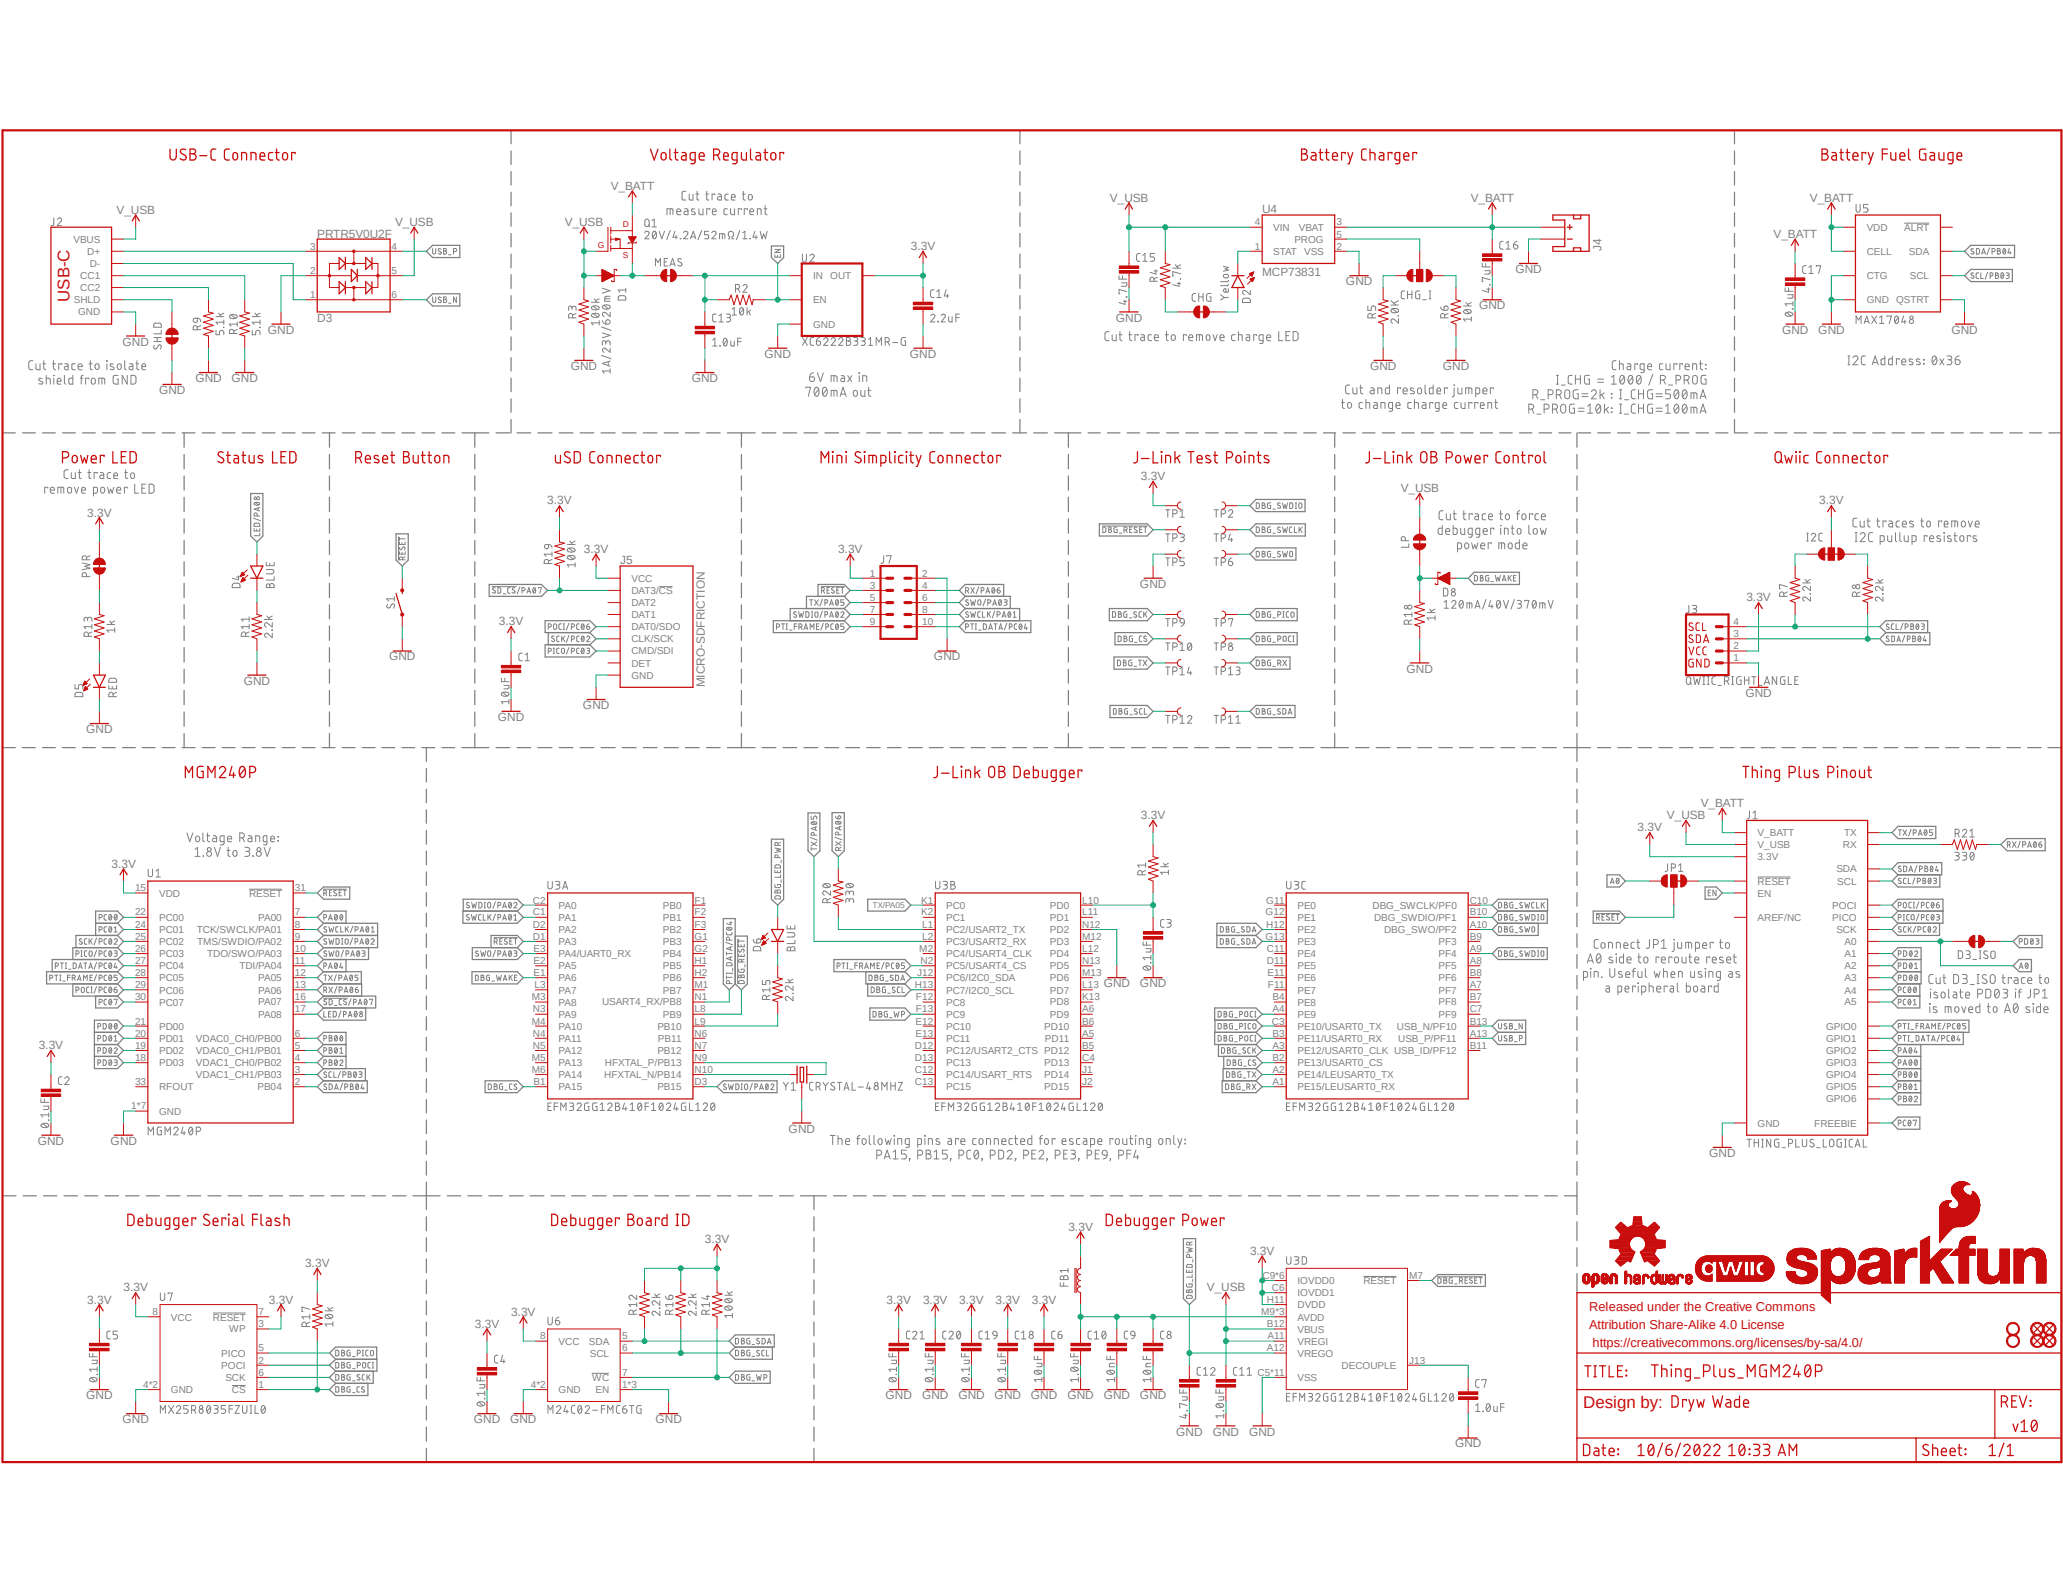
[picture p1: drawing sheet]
<svg xmlns="http://www.w3.org/2000/svg" width="279mm" height="216mm" viewBox="0 0 279 216" stroke-linecap="round" stroke-linejoin="round" font-family="sans-serif">
<defs><g id="words">
<g font-size="2.3" fill="#c90d0c">
<text x="9.4" y="40.9" transform="rotate(-90 9.4 40.9)">USB-C</text>
<text x="214.4" y="190.7">Design by:</text>
</g>
<g font-size="1.7" fill="#c90d0c">
<text x="215.2" y="177.5">Released under the Creative Commons</text>
<text x="215.2" y="180">Attribution Share-Alike 4.0 License</text>
<text x="215.7" y="182.5">https://creativecommons.org/licenses/by-sa/4.0/</text>
</g>
<g font-size="1.6" fill="#808080">
<text x="15.8" y="29">V_USB</text>
<text x="82.7" y="25.7">V_BATT</text>
<text x="150.3" y="27.3">V_USB</text>
<text x="170.9" y="28.8">U4</text>
<text x="199.2" y="27.3">V_BATT</text>
<text x="245.1" y="27.3">V_BATT</text>
<text x="43" y="32.3">PRTR5V0U2F</text>
<text x="53.5" y="30.6">V_USB</text>
<text x="76.5" y="30.6">V_USB</text>
<text x="123.4" y="33.9">3.3V</text>
<text x="216.9" y="34" transform="rotate(-90 216.9 34)">J4</text>
<text x="240.2" y="32.3">V_BATT</text>
<text x="170.9" y="37.3">MCP73831</text>
<text x="182.3" y="38.7">GND</text>
<text x="200.3" y="41.9">GND</text>
<text x="205.2" y="37">GND</text>
<text x="16.6" y="46.8">GND</text>
<text x="36.3" y="45.2">GND</text>
<text x="43" y="43.6">D3</text>
<text x="151.1" y="43.6">GND</text>
<text x="241.3" y="45.2">GND</text>
<text x="246.3" y="45.2">GND</text>
<text x="264.3" y="45.2">GND</text>
<text x="21.5" y="53.4">GND</text>
<text x="26.5" y="51.8">GND</text>
<text x="31.4" y="51.8">GND</text>
<text x="77.3" y="50.1">GND</text>
<text x="93.7" y="51.8">GND</text>
<text x="103.5" y="48.5">GND</text>
<text x="123.2" y="48.5">GND</text>
<text x="185.6" y="50.1">GND</text>
<text x="195.4" y="50.1">GND</text>
<text x="154.5" y="65">3.3V</text>
<text x="11.8" y="70">3.3V</text>
<text x="74.1" y="68.3">3.3V</text>
<text x="189.7" y="66.7">V_USB</text>
<text x="246.4" y="68.3">3.3V</text>
<text x="79.1" y="74.9">3.3V</text>
<text x="84" y="76.4">J5</text>
<text x="113.5" y="74.9">3.3V</text>
<text x="154.4" y="79.6">GND</text>
<text x="236.5" y="81.5">3.3V</text>
<text x="52.7" y="89.5">GND</text>
<text x="67.6" y="84.7">3.3V</text>
<text x="126.5" y="89.5">GND</text>
<text x="33" y="92.8">GND</text>
<text x="95.5" y="93.1" transform="rotate(-90 95.5 93.1)">MICRO-SDFRICTION</text>
<text x="190.5" y="91.1">GND</text>
<text x="236.4" y="94.4">GND</text>
<text x="11.7" y="99.3">GND</text>
<text x="67.4" y="97.7">GND</text>
<text x="79" y="96">GND</text>
<text x="154.5" y="111">3.3V</text>
<text x="221.8" y="112.6">3.3V</text>
<text x="225.8" y="111">V_USB</text>
<text x="230.3" y="109.3">V_BATT</text>
<text x="15.1" y="117.5">3.3V</text>
<text x="149.5" y="133.7">GND</text>
<text x="154.4" y="133.7">GND</text>
<text x="5.2" y="142.1">3.3V</text>
<text x="5.1" y="155.1">GND</text>
<text x="15" y="155.1">GND</text>
<text x="106.8" y="153.4">GND</text>
<text x="231.5" y="156.7">GND</text>
<text x="144.7" y="166.7">3.3V</text>
<text x="41.3" y="171.6">3.3V</text>
<text x="95.5" y="168.4">3.3V</text>
<text x="169.3" y="170">3.3V</text>
<text x="11.8" y="176.6">3.3V</text>
<text x="16.7" y="174.9">3.3V</text>
<text x="36.4" y="176.6">3.3V</text>
<text x="64.3" y="179.8">3.3V</text>
<text x="69.2" y="178.2">3.3V</text>
<text x="120.1" y="176.6">3.3V</text>
<text x="125" y="176.6">3.3V</text>
<text x="129.9" y="176.6">3.3V</text>
<text x="134.8" y="176.6">3.3V</text>
<text x="139.7" y="176.6">3.3V</text>
<text x="163.5" y="174.9">V_USB</text>
<text x="11.7" y="189.5">GND</text>
<text x="119.9" y="189.5">GND</text>
<text x="124.9" y="189.5">GND</text>
<text x="129.8" y="189.5">GND</text>
<text x="134.7" y="189.5">GND</text>
<text x="139.6" y="189.5">GND</text>
<text x="144.6" y="189.5">GND</text>
<text x="149.5" y="189.5">GND</text>
<text x="154.4" y="189.5">GND</text>
<text x="16.6" y="192.8">GND</text>
<text x="64.2" y="192.8">GND</text>
<text x="69.1" y="192.8">GND</text>
<text x="88.8" y="192.8">GND</text>
<text x="159.3" y="194.4">GND</text>
<text x="164.3" y="194.4">GND</text>
<text x="169.2" y="194.4">GND</text>
<text x="197.1" y="196">GND</text>
</g>
<g font-size="1.4" fill="#808080">
<text x="9.9" y="32.9">VBUS</text>
<text x="11.8" y="34.5">D+</text>
<text x="42" y="33.8">3</text>
<text x="53" y="33.8">4</text>
<text x="169.9" y="30.5">4</text>
<text x="169.9" y="33.8">1</text>
<text x="172.4" y="31.2">VIN</text>
<text x="172.4" y="34.5">STAT</text>
<text x="175.3" y="32.9">PROG</text>
<text x="175.9" y="31.2">VBAT</text>
<text x="176.6" y="34.5">VSS</text>
<text x="181" y="30.5">3</text>
<text x="181" y="32.2">5</text>
<text x="181" y="33.8">2</text>
<text x="252.8" y="34.5">CELL</text>
<text x="252.8" y="31.2">VDD</text>
<text x="257.9" y="31.2">ALRT</text>
<text x="258.5" y="34.5">SDA</text>
<text x="10" y="41.1">SHLD</text>
<text x="10.9" y="37.8">CC1</text>
<text x="10.9" y="39.5">CC2</text>
<text x="12.1" y="36.2">D-</text>
<text x="42" y="40.4">1</text>
<text x="42" y="37.1">2</text>
<text x="53" y="40.4">6</text>
<text x="53" y="37.1">5</text>
<text x="110.1" y="37.8">IN</text>
<text x="110.1" y="41.1">EN</text>
<text x="112.4" y="37.8">OUT</text>
<text x="252.8" y="37.8">CTG</text>
<text x="252.8" y="41.1">GND</text>
<text x="256.8" y="41.1">QSTRT</text>
<text x="258.7" y="37.8">SCL</text>
<text x="10.6" y="42.7">GND</text>
<text x="110.1" y="44.4">GND</text>
<text x="85.5" y="80.5">DAT3/CS</text>
<text x="85.5" y="82.1">DAT2</text>
<text x="85.5" y="83.7">DAT1</text>
<text x="85.5" y="78.8">VCC</text>
<text x="117.8" y="83">7</text>
<text x="117.8" y="81.4">5</text>
<text x="117.8" y="79.7">3</text>
<text x="117.8" y="78.1">1</text>
<text x="124.9" y="83">8</text>
<text x="124.9" y="81.4">6</text>
<text x="124.9" y="79.7">4</text>
<text x="124.9" y="78.1">2</text>
<text x="85.5" y="88.6">CMD/SDI</text>
<text x="85.5" y="85.4">DAT0/SDO</text>
<text x="85.5" y="87">CLK/SCK</text>
<text x="117.8" y="84.7">9</text>
<text x="124.9" y="84.7">10</text>
<text x="234.8" y="89.6">1</text>
<text x="234.8" y="87.9">2</text>
<text x="234.8" y="86.3">3</text>
<text x="234.8" y="84.7">4</text>
<text x="85.5" y="91.9">GND</text>
<text x="85.5" y="90.3">DET</text>
<text x="238" y="113.2">V_BATT</text>
<text x="249.8" y="113.2">TX</text>
<text x="238" y="119.8">RESET</text>
<text x="238" y="116.5">3.3V</text>
<text x="238" y="114.9">V_USB</text>
<text x="248.7" y="118.2">SDA</text>
<text x="248.8" y="119.8">SCL</text>
<text x="249.6" y="114.9">RX</text>
<text x="18.3" y="120.7">15</text>
<text x="18.3" y="124">22</text>
<text x="18.3" y="125.6">24</text>
<text x="21.5" y="121.5">VDD</text>
<text x="21.5" y="124.7">PC00</text>
<text x="33.7" y="121.5">RESET</text>
<text x="35" y="124.7">PA00</text>
<text x="39.9" y="124">7</text>
<text x="39.9" y="125.6">8</text>
<text x="39.9" y="120.7">31</text>
<text x="72.2" y="122.4">C2</text>
<text x="72.2" y="124">C1</text>
<text x="72.2" y="125.6">D2</text>
<text x="75.6" y="123.1">PA0</text>
<text x="75.6" y="124.7">PA1</text>
<text x="89.8" y="123.1">PB0</text>
<text x="89.8" y="124.7">PB1</text>
<text x="94.1" y="122.4">F1</text>
<text x="94.1" y="124">F2</text>
<text x="94.1" y="125.6">F3</text>
<text x="124.8" y="122.4">K1</text>
<text x="124.8" y="124">K2</text>
<text x="124.9" y="125.6">L1</text>
<text x="128.1" y="123.1">PC0</text>
<text x="128.1" y="124.7">PC1</text>
<text x="142.2" y="123.1">PD0</text>
<text x="142.2" y="124.7">PD1</text>
<text x="146.6" y="122.4">L10</text>
<text x="146.6" y="124">L11</text>
<text x="146.6" y="125.6">N12</text>
<text x="171.4" y="124">G12</text>
<text x="171.5" y="122.4">G11</text>
<text x="171.5" y="125.6">H12</text>
<text x="175.7" y="123.1">PE0</text>
<text x="175.7" y="124.7">PE1</text>
<text x="185.9" y="123.1">DBG_SWCLK/PF0</text>
<text x="186.1" y="124.7">DBG_SWDIO/PF1</text>
<text x="199.1" y="122.4">C10</text>
<text x="199.1" y="124">B10</text>
<text x="199.1" y="125.6">A10</text>
<text x="238" y="124.7">AREF/NC</text>
<text x="238" y="121.5">EN</text>
<text x="248.2" y="124.7">PICO</text>
<text x="248.2" y="123.1">POCI</text>
<text x="18.3" y="127.3">25</text>
<text x="18.3" y="128.9">26</text>
<text x="18.3" y="130.6">27</text>
<text x="21.5" y="126.4">PC01</text>
<text x="21.5" y="128">PC02</text>
<text x="21.5" y="129.7">PC03</text>
<text x="21.5" y="131.3">PC04</text>
<text x="26.7" y="126.4">TCK/SWCLK/PA01</text>
<text x="26.7" y="128">TMS/SWDIO/PA02</text>
<text x="28.1" y="129.6">TDO/SWO/PA03</text>
<text x="32.4" y="131.3">TDI/PA04</text>
<text x="39.9" y="127.3">9</text>
<text x="39.9" y="128.9">10</text>
<text x="39.9" y="130.6">11</text>
<text x="72.2" y="127.3">D1</text>
<text x="72.3" y="128.9">E3</text>
<text x="72.3" y="130.6">E2</text>
<text x="75.6" y="126.4">PA2</text>
<text x="75.6" y="128">PA3</text>
<text x="75.6" y="129.7">PA4/UART0_RX</text>
<text x="75.6" y="131.3">PA5</text>
<text x="89.8" y="126.4">PB2</text>
<text x="89.8" y="128">PB3</text>
<text x="89.8" y="129.6">PB4</text>
<text x="89.8" y="131.3">PB5</text>
<text x="94.1" y="127.3">G1</text>
<text x="94.1" y="128.9">G2</text>
<text x="94.1" y="130.6">H1</text>
<text x="124.5" y="128.9">M2</text>
<text x="124.7" y="130.6">N2</text>
<text x="124.9" y="127.3">L2</text>
<text x="128.1" y="126.4">PC2/USART2_TX</text>
<text x="128.1" y="128">PC3/USART2_RX</text>
<text x="128.1" y="129.7">PC4/USART4_CLK</text>
<text x="128.1" y="131.3">PC5/USART4_CS</text>
<text x="142.2" y="126.4">PD2</text>
<text x="142.2" y="128">PD3</text>
<text x="142.2" y="129.6">PD4</text>
<text x="142.2" y="131.3">PD5</text>
<text x="146.6" y="127.3">M12</text>
<text x="146.6" y="128.9">L12</text>
<text x="146.6" y="130.6">N13</text>
<text x="171.4" y="127.3">G13</text>
<text x="171.6" y="128.9">C11</text>
<text x="171.6" y="130.6">D11</text>
<text x="175.7" y="126.4">PE2</text>
<text x="175.7" y="128">PE3</text>
<text x="175.7" y="129.7">PE4</text>
<text x="175.7" y="131.3">PE5</text>
<text x="187.5" y="126.4">DBG_SWO/PF2</text>
<text x="194.8" y="128">PF3</text>
<text x="194.8" y="129.6">PF4</text>
<text x="194.8" y="131.3">PF5</text>
<text x="199.1" y="127.3">B9</text>
<text x="199.1" y="128.9">A9</text>
<text x="199.1" y="130.6">A8</text>
<text x="248.7" y="126.4">SCK</text>
<text x="249.8" y="128">A0</text>
<text x="249.8" y="129.6">A1</text>
<text x="249.8" y="131.3">A2</text>
<text x="18.3" y="132.2">28</text>
<text x="18.3" y="133.9">29</text>
<text x="18.3" y="135.5">30</text>
<text x="21.5" y="132.9">PC05</text>
<text x="21.5" y="134.6">PC06</text>
<text x="21.5" y="136.2">PC07</text>
<text x="35" y="132.9">PA05</text>
<text x="35" y="134.6">PA06</text>
<text x="35" y="136.2">PA07</text>
<text x="35" y="137.8">PA08</text>
<text x="39.9" y="132.2">12</text>
<text x="39.9" y="133.9">13</text>
<text x="39.9" y="135.5">16</text>
<text x="39.9" y="137.1">17</text>
<text x="72" y="135.5">M3</text>
<text x="72.2" y="137.1">N3</text>
<text x="72.3" y="132.2">E1</text>
<text x="72.4" y="133.9">L3</text>
<text x="75.6" y="132.9">PA6</text>
<text x="75.6" y="134.6">PA7</text>
<text x="75.6" y="136.2">PA8</text>
<text x="75.6" y="137.8">PA9</text>
<text x="81.5" y="136.2">USART4_RX/PB8</text>
<text x="89.8" y="132.9">PB6</text>
<text x="89.8" y="134.6">PB7</text>
<text x="89.8" y="137.8">PB9</text>
<text x="94.1" y="132.2">H2</text>
<text x="94.1" y="133.9">M1</text>
<text x="94.1" y="135.5">N1</text>
<text x="94.1" y="137.1">L8</text>
<text x="123.9" y="133.9">H13</text>
<text x="124" y="135.5">F12</text>
<text x="124" y="137.1">F13</text>
<text x="124.2" y="132.2">J12</text>
<text x="128.1" y="132.9">PC6/I2C0_SDA</text>
<text x="128.1" y="134.6">PC7/I2C0_SCL</text>
<text x="128.1" y="136.2">PC8</text>
<text x="128.1" y="137.8">PC9</text>
<text x="142.2" y="132.9">PD6</text>
<text x="142.2" y="134.6">PD7</text>
<text x="142.2" y="136.2">PD8</text>
<text x="142.2" y="137.8">PD9</text>
<text x="146.6" y="132.2">M13</text>
<text x="146.6" y="133.9">L13</text>
<text x="146.6" y="135.5">K13</text>
<text x="146.6" y="137.1">A6</text>
<text x="171.7" y="132.2">E11</text>
<text x="171.7" y="133.9">F11</text>
<text x="172.3" y="135.5">B4</text>
<text x="172.3" y="137.1">A4</text>
<text x="175.7" y="132.9">PE6</text>
<text x="175.7" y="134.6">PE7</text>
<text x="175.7" y="136.2">PE8</text>
<text x="175.7" y="137.8">PE9</text>
<text x="194.8" y="132.9">PF6</text>
<text x="194.8" y="134.6">PF7</text>
<text x="194.8" y="136.2">PF8</text>
<text x="194.8" y="137.8">PF9</text>
<text x="199.1" y="132.2">B8</text>
<text x="199.1" y="133.9">A7</text>
<text x="199.1" y="135.5">B7</text>
<text x="199.1" y="137.1">C7</text>
<text x="249.8" y="132.9">A3</text>
<text x="249.8" y="134.6">A4</text>
<text x="249.8" y="136.2">A5</text>
<text x="18.3" y="138.8">21</text>
<text x="18.3" y="140.4">20</text>
<text x="18.3" y="142.1">19</text>
<text x="18.3" y="143.7">18</text>
<text x="21.5" y="139.5">PD00</text>
<text x="21.5" y="141.1">PD01</text>
<text x="21.5" y="142.8">PD02</text>
<text x="26.5" y="141.1">VDAC0_CH0/PB00</text>
<text x="26.5" y="142.7">VDAC0_CH1/PB01</text>
<text x="39.9" y="140.4">6</text>
<text x="39.9" y="142.1">5</text>
<text x="39.9" y="143.7">4</text>
<text x="72" y="138.8">M4</text>
<text x="72" y="143.7">M5</text>
<text x="72.2" y="140.4">N4</text>
<text x="72.2" y="142.1">N5</text>
<text x="75.6" y="139.5">PA10</text>
<text x="75.6" y="141.1">PA11</text>
<text x="75.6" y="142.8">PA12</text>
<text x="89" y="139.5">PB10</text>
<text x="89" y="142.7">PB12</text>
<text x="89.1" y="141.1">PB11</text>
<text x="94.1" y="138.8">L9</text>
<text x="94.1" y="140.4">N6</text>
<text x="94.1" y="142.1">N7</text>
<text x="94.1" y="143.7">N9</text>
<text x="123.9" y="142.1">D12</text>
<text x="123.9" y="143.7">D13</text>
<text x="124" y="138.8">E12</text>
<text x="124" y="140.4">E13</text>
<text x="128.1" y="139.5">PC10</text>
<text x="128.1" y="141.1">PC11</text>
<text x="128.1" y="142.8">PC12/USART2_CTS PD12</text>
<text x="141.4" y="139.5">PD10</text>
<text x="141.5" y="141.1">PD11</text>
<text x="146.6" y="138.8">B6</text>
<text x="146.6" y="140.4">A5</text>
<text x="146.6" y="142.1">B5</text>
<text x="146.6" y="143.7">C4</text>
<text x="172.3" y="138.8">C3</text>
<text x="172.3" y="140.4">B3</text>
<text x="172.3" y="142.1">A3</text>
<text x="172.3" y="143.7">B2</text>
<text x="175.7" y="139.5">PE10/USART0_TX</text>
<text x="175.7" y="141.1">PE11/USART0_RX</text>
<text x="175.7" y="142.8">PE12/USART0_CLK USB_ID/PF12</text>
<text x="189.2" y="139.5">USB_N/PF10</text>
<text x="189.4" y="141.1">USB_P/PF11</text>
<text x="199.1" y="138.8">B13</text>
<text x="199.1" y="140.4">A13</text>
<text x="199.1" y="142.1">B11</text>
<text x="247.3" y="142.7">GPIO2</text>
<text x="247.3" y="141.1">GPIO1</text>
<text x="247.3" y="139.5">GPIO0</text>
<text x="18.3" y="147">33</text>
<text x="21.5" y="144.4">PD03</text>
<text x="21.5" y="147.7">RFOUT</text>
<text x="26.5" y="144.4">VDAC1_CH0/PB02</text>
<text x="26.5" y="146">VDAC1_CH1/PB03</text>
<text x="34.9" y="147.7">PB04</text>
<text x="39.9" y="145.3">3</text>
<text x="39.9" y="147">2</text>
<text x="72" y="145.3">M6</text>
<text x="72.3" y="147">B1</text>
<text x="75.6" y="144.4">PA13</text>
<text x="75.6" y="146">PA14</text>
<text x="75.6" y="147.7">PA15</text>
<text x="81.8" y="146">HFXTAL_N/PB14</text>
<text x="81.9" y="144.4">HFXTAL_P/PB13</text>
<text x="89" y="147.7">PB15</text>
<text x="94.1" y="145.3">N10</text>
<text x="94.1" y="147">D3</text>
<text x="123.9" y="145.3">C12</text>
<text x="123.9" y="147">C13</text>
<text x="128.1" y="144.4">PC13</text>
<text x="128.1" y="146">PC14/USART_RTS</text>
<text x="128.1" y="147.7">PC15</text>
<text x="141.4" y="144.4">PD13</text>
<text x="141.4" y="146">PD14</text>
<text x="141.4" y="147.7">PD15</text>
<text x="146.6" y="145.3">J1</text>
<text x="146.6" y="147">J2</text>
<text x="172.3" y="145.3">A2</text>
<text x="172.3" y="147">A1</text>
<text x="175.7" y="144.4">PE13/USART0_CS</text>
<text x="175.7" y="146">PE14/LEUSART0_TX</text>
<text x="175.7" y="147.7">PE15/LEUSART0_RX</text>
<text x="247.3" y="149.3">GPIO6</text>
<text x="247.3" y="147.7">GPIO5</text>
<text x="247.3" y="146">GPIO4</text>
<text x="247.3" y="144.4">GPIO3</text>
<text x="17.8" y="150.2">1*7</text>
<text x="21.5" y="151">GND</text>
<text x="238" y="152.6">GND</text>
<text x="245.7" y="152.6">FREEBIE</text>
<text x="171" y="173.2">C9*6</text>
<text x="175.7" y="173.9">IOVDD0</text>
<text x="184.7" y="173.9">RESET</text>
<text x="190.8" y="173.2">M7</text>
<text x="20.7" y="178.1">8</text>
<text x="23.2" y="178.9">VCC</text>
<text x="28.8" y="178.9">RESET</text>
<text x="35" y="179.7">3</text>
<text x="35" y="178.1">7</text>
<text x="170.8" y="178.1">M9*3</text>
<text x="171.6" y="179.7">B12</text>
<text x="171.6" y="176.5">H11</text>
<text x="172.3" y="174.8">C6</text>
<text x="175.7" y="175.6">IOVDD1</text>
<text x="175.7" y="177.2">DVDD</text>
<text x="175.7" y="178.9">AVDD</text>
<text x="30" y="183.8">PICO</text>
<text x="30" y="185.4">POCI</text>
<text x="31" y="180.5">WP</text>
<text x="35" y="183">5</text>
<text x="35" y="184.7">2</text>
<text x="73.2" y="181.4">8</text>
<text x="75.6" y="182.1">VCC</text>
<text x="79.8" y="182.1">SDA</text>
<text x="79.9" y="183.8">SCL</text>
<text x="84.2" y="181.4">5</text>
<text x="84.2" y="183">6</text>
<text x="171.6" y="183">A12</text>
<text x="171.7" y="181.4">A11</text>
<text x="175.7" y="182.1">VREGI</text>
<text x="175.7" y="183.8">VREGO</text>
<text x="175.7" y="180.5">VBUS</text>
<text x="181.7" y="185.4">DECOUPLE</text>
<text x="190.8" y="184.7">J13</text>
<text x="19.4" y="188">4*2</text>
<text x="23.2" y="188.7">GND</text>
<text x="30.5" y="187">SCK</text>
<text x="31.4" y="188.7">CS</text>
<text x="35" y="186.3">6</text>
<text x="35" y="188">1</text>
<text x="71.9" y="188">4*2</text>
<text x="75.6" y="188.7">GND</text>
<text x="80.2" y="187">WC</text>
<text x="80.6" y="188.7">EN</text>
<text x="84.2" y="186.3">7</text>
<text x="84.2" y="188">1*3</text>
<text x="170.3" y="186.3">C5*11</text>
<text x="175.7" y="187">VSS</text>
</g>
<g font-size="1.1" fill="#c90d0c">
<text x="81" y="33.5">G</text>
<text x="84.3" y="30.8">D</text>
<text x="84.3" y="34.9">S</text>
</g>
<text font-size="1.1" fill="#808080" x="118.2" y="123">TX/PA05</text>
</g></defs>
<path d="M0 17.5l279.4 180.9M279.4 17.5l-279.4 180.9" fill="none" stroke="#fff" stroke-width=".14"/>
<g fill="none" stroke="#808080" stroke-width=".17">
<path d="M69.2 17.7v1.8M138.1 17.7v1.8M234.9 17.7v1.8M57.7 34l.9-.8h3.7v1.7h-3.7zM69.2 20.4v1.9M69.2 23.2v1.9M69.2 26v1.9M69.2 28.8v1.8M69.2 31.6v1.8M69.2 34.4v1.9M69.2 37.2v1.9M104.5 33.3h1.6v1.6l-.8 .8-.8-.8z"/>
<path d="M138.1 20.4v1.9M138.1 23.2v1.9M138.1 26v1.9M138.1 28.8v1.8M138.1 31.6v1.8M138.1 34.4v1.9M138.1 37.2v1.9M234.9 20.4v1.9M234.9 23.2v1.9M234.9 26v1.9M234.9 28.8v1.8M234.9 31.6v1.8"/>
<path d="M234.9 34.4v1.9M234.9 37.2v1.9M266.1 37.3l.8-.8h5.6v1.6h-5.6zM266.1 34l.8-.8h5.9v1.7h-5.9zM.3 58.6h1.8M3 58.6h1.8M5.8 58.6h1.7M8.5 58.6h1.7M11.2 58.6h1.7M13.9 58.6h1.7M16.6 58.6h1.7M19.3 58.6h1.7"/>
<path d="M22 58.6h1.7M24.7 58.6h1.7M24.9 58.6v2M27.4 58.6h1.7M30.1 58.6h1.7M32.8 58.6h1.7M35.5 58.6h1.8M38.2 58.6h1.8M40.9 58.6h1.8M43.6 58.6h1.8M44.6 58.6v2M46.4 58.6h1.7"/>
<path d="M49.1 58.6h1.7M51.7 58.6h1.8M54.4 58.6h1.8M57.1 58.6h1.8M57.7 40.6l.9-.8h3.7v1.6h-3.7zM59.9 58.6h1.7M62.6 58.6h3.6M64.3 58.6v2M67.2 58.6h1.8M69.2 40v1.9M69.2 42.8v1.9M69.2 45.6v1.9"/>
<path d="M69.2 48.4v1.8M69.2 51.2v1.8M69.2 54v1.8M69.2 56.8v1.8M70 58.6h1.9M72.9 58.6h1.9M75.7 58.6h1.9M78.6 58.6h1.8M81.4 58.6h1.9M84.3 58.6h1.8M87.1 58.6h1.9M90 58.6h1.9"/>
<path d="M92.8 58.6h1.9M95.7 58.6h1.8M98.5 58.6h3.8M100.4 58.6v2M103.2 58.6h1.9M106 58.6h1.9M108.9 58.6h1.8M111.7 58.6h1.9M114.6 58.6h1.8M117.4 58.6h1.8M120.2 58.6h1.8M123 58.6h1.9"/>
<path d="M125.9 58.6h1.8M128.7 58.6h1.9M131.5 58.6h1.9M134.3 58.6h1.9M137.2 58.6h1.8M138.1 40v1.9M138.1 42.8v1.9M138.1 45.6v1.9M138.1 48.4v1.8M138.1 51.2v1.8M138.1 54v1.8M138.1 56.8v1.8"/>
<path d="M140 58.6h1.9M142.8 58.6h3.6M144.7 58.6v2M147.4 58.6h1.6M150 58.6h1.7M152.7 58.6h1.6M155.3 58.6h1.7M158 58.6h1.6M160.6 58.6h1.7M163.3 58.6h1.7M165.9 58.6h1.7M168.6 58.6h1.7"/>
<path d="M171.2 58.6h1.7M173.9 58.6h1.7M176.6 58.6h1.7M179.2 58.6h1.7M180.8 58.6v2M181.9 58.6h1.7M184.5 58.6h1.7M187.2 58.6h1.7M189.9 58.6h1.6M192.5 58.6h1.7M195.2 58.6h1.6M197.8 58.6h1.7"/>
<path d="M200.5 58.6h1.6M203.1 58.6h1.7M205.8 58.6h1.7M208.4 58.6h1.7M211.1 58.6h1.7M213.6 58.6v2M213.7 58.6h1.7M216.4 58.6h1.7M219.1 58.6h1.7M221.7 58.6h1.7M224.4 58.6h1.7M227 58.6h1.7"/>
<path d="M229.7 58.6h1.7M232.4 58.6h1.6M234.9 40v1.9M234.9 42.8v1.9M234.9 45.6v1.9M234.9 48.4v1.8M234.9 51.2v1.8M234.9 54v1.8M234.9 56.8v1.8M235 58.6h1.7M237.7 58.6h1.7M240.3 58.6h1.7"/>
<path d="M243 58.6h1.6M245.6 58.6h1.7M248.3 58.6h1.7M251 58.6h1.6M253.6 58.6h1.7M256.2 58.6h1.7M258.9 58.6h1.7M261.6 58.6h1.7M264.2 58.6h1.7M266.9 58.6h1.7M269.5 58.6h1.7M272.2 58.6h1.7"/>
<path d="M274.9 58.6h1.6M277.5 58.6h1.7M24.9 61.6v1.9M24.9 64.5v1.9M24.9 67.4v1.9M24.9 70.3v1.9M24.9 73.2v1.9M24.9 76.1v1.9M24.9 79v1.9M34 66.8h1.6v5.8l-.8 .8-.8-.8zM44.6 61.6v1.9M44.6 64.5v1.9"/>
<path d="M44.6 67.4v1.9M44.6 70.3v1.9M44.6 73.2v1.9M44.6 76.1v1.9M44.6 79v1.9M53.6 72.3h1.7v3.6l-.8 .8-.9-.8zM64.3 61.6v1.9M64.3 64.5v1.9M64.3 67.4v1.9M64.3 70.3v1.9M64.3 73.2v1.9M64.3 76.1v1.9"/>
<path d="M64.3 79v1.9M66.3 79.2h7l.9 .8-.9 .8h-7zM100.4 61.6v1.9M100.4 64.5v1.9M100.4 67.4v1.9M100.4 70.3v1.9M100.4 73.2v1.9M100.4 76.1v1.9M100.4 79v1.9M144.7 61.6v1.9M144.7 64.5v1.9M144.7 67.4v1.9"/>
<path d="M144.7 70.3v1.9M144.7 73.2v1.9M144.7 76.1v1.9M144.7 79v1.9M148.9 71h6.5l.8 .8-.8 .8h-6.5zM170.1 71h6.7v1.6h-6.7l-.8-.8zM170.1 74.2h5.4v1.7h-5.4l-.8-.8zM170.1 67.6h6.6v1.7h-6.6l-.8-.8zM180.8 61.6v1.9M180.8 64.5v1.9M180.8 67.4v1.9M180.8 70.3v1.9"/>
<path d="M180.8 73.2v1.9M180.8 76.1v1.9M180.8 79v1.9M199.6 77.5h6.2v1.7h-6.2l-.8-.9zM213.6 61.6v1.9M213.6 64.5v1.9M213.6 67.4v1.9M213.6 70.3v1.9M213.6 73.2v1.9M213.6 76.1v1.9M213.6 79v1.9M24.9 81.9v1.9"/>
<path d="M24.9 84.8v1.9M24.9 87.7v2M24.9 90.6v1.9M24.9 93.5v2M24.9 96.4v2M24.9 99.4v1.9M44.6 81.9v1.9M44.6 84.8v1.9M44.6 87.7v2M44.6 90.6v1.9M44.6 93.5v2M44.6 96.4v2"/>
<path d="M44.6 99.4v1.9M64.3 81.9v1.9M64.3 84.8v1.9M64.3 87.7v2M64.3 90.6v1.9M64.3 93.5v2M64.3 96.4v2M64.3 99.4v1.9M73.8 87.3h6.1l.8 .9-.8 .8h-6.1zM73.8 84.1h6.1l.8 .8-.8 .8h-6.1zM74.3 85.7v1.6M79.9 85.7l.8 .8-.8 .8"/>
<path d="M100.4 81.9v1.9M100.4 84.8v1.9M100.4 87.7v2M100.4 90.6v1.9M100.4 93.5v2M100.4 96.4v2M100.4 99.4v1.9M104.7 84.1h9.6l.8 .8-.8 .8h-9.6zM110.8 80.8v-1.6h3.5l.8 .8-.8 .8M114.3 82.4l.8 .8-.8 .9M114.3 82.4h-7.3v1.7M114.3 80.8h-5.1v1.6"/>
<path d="M114.3 80.8l.8 .8-.8 .8M129.9 84.9l.8-.8h8.9v1.6h-8.9zM130.7 82.4h7.4v1.7M130.7 80.8l-.8-.8 .8-.8h5.2v1.6M130.7 80.8h6.1v1.6M130.7 80.8l-.8 .8 .8 .8M130.7 82.4l-.8 .8 .8 .9M144.7 81.9v1.9M144.7 84.8v1.9M144.7 87.7v2M144.7 90.6v1.9M144.7 93.5v2"/>
<path d="M144.7 96.4v2M144.7 99.4v1.9M150.2 82.4h5.2l.8 .8-.8 .9h-5.2zM150.3 95.5h5.1l.8 .9-.8 .8h-5.1zM150.9 89h4.5l.8 .8-.8 .8h-4.5zM151 85.7h4.4l.8 .8-.8 .8h-4.4zM170.1 85.7h5.6v1.6h-5.6l-.8-.8zM170.1 89h4.6v1.6h-4.6l-.8-.8zM170.1 82.4h5.6v1.7h-5.6l-.8-.9zM170.1 95.5h5.3v1.7h-5.3l-.8-.8zM180.8 81.9v1.9M180.8 84.8v1.9"/>
<path d="M180.8 87.7v2M180.8 90.6v1.9M180.8 93.5v2M180.8 96.4v2M180.8 99.4v1.9M213.6 81.9v1.9M213.6 84.8v1.9M213.6 87.7v2M213.6 90.6v1.9M213.6 93.5v2M213.6 96.4v2M213.6 99.4v3.7"/>
<path d="M255.4 85.7h6v1.6h-6l-.8-.8zM255.4 85.7l-.8-.8 .8-.8h5.7v1.6M.3 101.3h1.8M3 101.3h1.8M5.8 101.3h1.7M8.5 101.3h1.7M11.2 101.3h1.7M13.9 101.3h1.7M16.6 101.3h1.7M19.3 101.3h1.7M22 101.3h1.7M24.7 101.3h1.7"/>
<path d="M27.4 101.3h1.7M30.1 101.3h1.7M32.8 101.3h1.7M35.5 101.3h1.8M38.2 101.3h1.8M40.9 101.3h1.8M43.6 101.3h1.8M46.4 101.3h1.7M49.1 101.3h1.7M51.7 101.3h1.8M54.4 101.3h1.8M57.1 101.3h1.8"/>
<path d="M57.7 101.3v1.8M57.7 104.1v1.8M57.7 106.9v1.8M57.7 109.7v1.8M57.7 112.5v1.8M57.7 115.3v1.8M57.7 118.1v1.8M59.9 101.3h1.7M62.6 101.3h3.6M67.2 101.3h1.8M70 101.3h1.9M72.9 101.3h1.9"/>
<path d="M75.7 101.3h1.9M78.6 101.3h1.8M81.4 101.3h1.9M84.3 101.3h1.8M87.1 101.3h1.9M90 101.3h1.9M92.8 101.3h1.9M95.7 101.3h1.8M98.5 101.3h3.8M103.2 101.3h1.9M104.5 113.7h1.6v8.1l-.8 .8-.8-.8zM106 101.3h1.9"/>
<path d="M108.9 101.3h1.8M109.4 110.1h1.6v5.1l-.8 .8-.8-.8zM111.7 101.3h1.9M112.7 110.1h1.6v5.1l-.8 .8-.8-.8zM114.6 101.3h1.8M117.4 101.3h1.8M120.2 101.3h1.8M123 101.3h1.9M125.9 101.3h1.8M128.7 101.3h1.9M131.5 101.3h1.9M134.3 101.3h1.9"/>
<path d="M137.2 101.3h1.8M140 101.3h1.9M142.8 101.3h3.8M147.5 101.3h1.9M150.4 101.3h1.9M153.2 101.3h1.9M156.1 101.3h1.9M158.9 101.3h1.9M161.8 101.3h1.9M164.6 101.3h1.9M167.5 101.3h1.9M170.3 101.3h1.9"/>
<path d="M173.2 101.3h1.9M176 101.3h1.9M178.9 101.3h3.7M183.6 101.3h1.8M186.4 101.3h1.9M189.2 101.3h1.9M192 101.3h1.9M194.9 101.3h1.8M197.7 101.3h1.8M200.5 101.3h1.8M203.3 101.3h1.8M206.1 101.3h1.8"/>
<path d="M208.9 101.3h1.9M211.8 101.3h3.6M213.6 104.1v1.8M213.6 106.9v1.8M213.6 109.7v1.8M213.6 112.5v1.8M213.6 115.3v1.8M213.6 118.1v1.8M216.4 101.3h1.7M217.6 118.5h1.7l.8 .8-.8 .8h-1.7zM219.1 101.3h1.8M221.9 101.3h1.8"/>
<path d="M224.7 101.3h1.8M227.5 101.3h1.8M230.2 101.3h1.8M233 101.3h1.8M235.8 101.3h1.8M238.5 101.3h1.9M241.3 101.3h1.8M244.1 101.3h1.8M246.9 101.3h1.8M249.6 101.3h1.9M252.4 101.3h1.8M255.2 101.3h1.8"/>
<path d="M257 118.5l-.8 .8 .8 .8h5.7v-1.6M257 116.8h6v1.7h-6l-.8-.8zM257 111.9h5.2v1.7h-5.2l-.8-.8zM258 101.3h1.8M260.7 101.3h1.9M263.5 101.3h1.8M266.3 101.3h1.8M269.1 101.3h1.8M271 114.4l.8-.8h5.2v1.6h-5.2zM271.8 101.3h1.8M274.6 101.3h1.8M277.4 101.3h1.8"/>
<path d="M9.9 133.3v1.6h6M12.8 139.8h3.1M13 125.1h2.9M13 134.9v1.6h2.9l.8-.8-.8-.8M15.9 126.7h-5.6v1.7M15.9 126.7l.8 .8-.8 .9M15.9 128.4h-6v1.6M15.9 125.1l.8-.9-.8-.8h-2.9v3.3M15.9 128.4l.8 .8-.8 .8M15.9 130h-8.8v1.6M15.9 139.8l.8-.8-.8-.8h-3.1v6.5h3.1l.8-.8-.8-.8M15.9 125.1l.8 .8-.8 .8"/>
<path d="M15.9 131.6h-9.6v1.7h9.6M15.9 139.8l.8 .8-.8 .9M15.9 130l.8 .8-.8 .8M15.9 131.6l.8 .8-.8 .9M15.9 133.3l.8 .8-.8 .8M43 120.9l.8-.8h3.6v1.7h-3.6zM43.8 125.1h7.3v3.3h-7.3M43.8 126.7h7.3M43.8 125.1l-.8-.9 .8-.8h3.1v1.7M43.8 126.7l-.8 .8 .8 .9M43.8 134.9h7.1v1.6h-7.1M43.8 133.3h5.2v1.6"/>
<path d="M43.8 131.6h5.1v1.7M43.8 136.5l-.8 .9 .8 .8h5.7v-1.7M43.8 133.3l-.8 .8 .8 .8M43.8 131.6l-.8 .8 .8 .9M43.8 128.4l-.8 .8 .8 .8M43.8 125.1l-.8 .8 .8 .8M43.8 130l-.8 .8 .8 .8M43.8 134.9l-.8 .8 .8 .8M46.9 130v1.6M49.9 128.4v1.6h-6.1M57.7 120.9v1.8M57.7 123.7v1.8"/>
<path d="M57.7 126.5v1.8M57.7 129.3v1.8M57.7 132.1v1.8M57.7 134.9v1.8M57.7 137.7v1.8M62.7 123.4h7.4l.8 .8-.8 .9h-7.4zM62.7 123.4v-1.6h7.4l.8 .8-.8 .8M63.9 131.6h6.2l.8 .8-.8 .9h-6.2zM64 128.4h6.1l.8 .8-.8 .8h-6.1zM66.5 128.4v-1.7h3.6l.8 .8-.8 .9M98 124.4h1.6v8.9l-.8 .8-.8-.8zM99.6 126.8h1.6v6.5l-.8 .8-.8-.8"/>
<path d="M112.9 130h9.7l.8 .8-.8 .8h-9.7zM117.3 131.6v1.7h5.3M117.5 121.8h5.1l.8 .8-.8 .8h-5.1zM117.5 133.3v1.6h5.1l.8-.8-.8-.8M117.8 136.5h4.8l.8 .9-.8 .8h-4.8zM122.6 131.6l.8 .8-.8 .9M164.5 136.5h5.6l.8 .9-.8 .8h-5.6zM164.5 138.2v1.6M164.8 125.1h5.3l.8 .8-.8 .8 .8 .8-.8 .9h-5.3zM164.8 126.7h5.3M170.1 139.8h-5.6v1.7h5.6M170.1 139.8l.8 .8-.8 .9"/>
<path d="M170.1 138.2l.8 .8-.8 .8M202.1 122.6l.8-.8h6.7v1.6h-6.7zM202.9 125.1l-.8 .8 .8 .8h5.4v-1.6M202.9 128.4h6.6v1.6h-6.6l-.8-.8zM202.9 139.8h3.7M202.9 138.2h3.7v3.3h-3.7l-.8-.9 .8-.8-.8-.8zM202.9 123.4l-.8 .8 .8 .9M209.5 123.4v1.7h-6.6M213.6 120.9v1.8M213.6 123.7v1.8M213.6 126.5v1.8M213.6 129.3v1.8"/>
<path d="M213.6 132.1v1.8M213.6 134.9v1.8M213.6 137.7v1.8M215.8 123.4h3.5l.8 .8-.8 .9h-3.5zM230.9 120.1h1.6l.8 .8-.8 .9h-1.6zM256.2 139l.8-.8h9.7v1.6h-9.7zM257 123.4l-.8-.8 .8-.8h6.1v3.3h-6.1M257 125.1l-.8 .8 .8 .8h5.7v-1.6M257 130l-.8-.8 .8-.8h3.2v4.9h-3.2M257 123.4l-.8 .8 .8 .9M257 123.4h6.1M257 130h3.2"/>
<path d="M257 134.9h3M257 133.3l-.8 .8 .8 .8M257 131.6l-.8 .8 .8 .9M257 131.6h3.2M257 130l-.8 .8 .8 .8M257 139.8l-.8 .8 .8 .9M260 133.3v3.2h-3l-.8-.8 .8-.8M265.9 139.8v1.7h-8.9M272.6 127.5l.9-.8h3.1v1.7h-3.1zM273.5 130h1.6v1.6h-1.6l-.9-.8zM12.8 141.5h3.1M12.8 143.1h3.1"/>
<path d="M15.9 141.5l.8 .8-.8 .8M43 147.2l.8-.8h5.9v1.6h-5.9zM43.8 144.7h5.7v1.7M43.8 141.5l-.8-.9 .8-.8h3.1v4.9M43.8 141.5h3.1M43.8 143.1h3.1M43.8 144.7l-.8 .8 .8 .9M43.8 141.5l-.8 .8 .8 .8M43.8 143.1l-.8 .8 .8 .8M57.7 140.5v1.8M57.7 143.3v1.9M57.7 146.1v1.9"/>
<path d="M57.7 148.9v1.8M57.7 151.7v1.8M57.7 154.5v1.8M57.7 157.3v1.9M65.7 146.4h4.4l.8 .8-.8 .8h-4.4zM97.1 147.2l.9-.8h7.2v1.6h-7.2zM165 141.5v1.6h5.1M165.5 146.4h4.6l.8 .8-.8 .8h-4.6zM165.7 143.1v1.6M170.1 144.7h-4.4v1.7M170.1 144.7l.8 .8-.8 .9M170.1 143.1l.8 .8-.8 .8"/>
<path d="M170.1 141.5l.8 .8-.8 .8M213.6 140.5v1.8M213.6 143.3v1.9M213.6 146.1v1.9M213.6 148.9v1.8M213.6 151.7v1.8M213.6 154.5v1.8M213.6 157.3v1.9M256.2 152.1l.8-.8h3v1.7h-3zM257 146.4h3.1M257 148h3.1M257 144.7l-.8 .8 .8 .9"/>
<path d="M257 144.7h3.1M257 143.1l-.8 .8 .8 .8M257 143.1h3.1M257 146.4l-.8 .8 .8 .8M257 141.5l-.8 .8 .8 .8M260.1 141.5v8.1h-3.1l-.8-.8 .8-.8M.3 162h1.9M3.1 162h1.8M5.9 162h1.8M8.7 162h1.8M11.5 162h1.8M14.2 162h1.8"/>
<path d="M17 162h1.8M19.8 162h1.8M22.6 162h1.8M25.4 162h1.8M28.2 162h1.7M30.9 162h1.8M33.7 162h1.8M36.5 162h1.8M39.2 162h1.9M42 162h1.9M44.8 162h1.8M47.6 162h1.8"/>
<path d="M50.4 162h1.8M53.2 162h1.8M55.9 162h3.7M57.7 160.1v3.7M57.7 164.8v1.9M57.7 167.6v1.9M57.7 170.5v1.9M57.7 173.4v1.8M57.7 176.2v1.9M57.7 179.1v1.8M60.6 162h1.8M63.4 162h1.8"/>
<path d="M66.2 162h1.8M69 162h1.9M71.8 162h1.9M74.6 162h1.9M77.4 162h1.9M80.3 162h1.8M83.1 162h1.8M85.9 162h1.8M88.7 162h1.9M91.5 162h1.8M94.3 162h1.9M97.2 162h1.8"/>
<path d="M99.9 162h1.9M102.8 162h1.8M105.6 162h1.8M108.4 162h3.5M110.2 162v1.8M110.2 164.8v1.9M110.2 167.6v1.9M110.2 170.5v1.9M110.2 173.4v1.8M110.2 176.2v1.9M110.2 179.1v1.8M112.9 162h1.7"/>
<path d="M115.6 162h1.7M118.3 162h1.7M120.9 162h1.7M123.6 162h1.7M126.3 162h1.7M128.9 162h1.8M131.7 162h1.6M134.3 162h1.7M137 162h1.7M139.7 162h1.7M142.3 162h1.8M145 162h1.7"/>
<path d="M147.7 162h1.7M150.4 162h1.7M153 162h1.7M155.7 162h1.7M158.4 162h1.7M160.3 167.8h1.6v8.1l-.8 .8-.8-.8zM161.1 162h1.7M163.7 162h1.7M166.4 162h1.7M169.1 162h1.7M171.7 162h1.8M174.4 162h1.7"/>
<path d="M177.1 162h1.7M179.8 162h1.7M182.5 162h1.6M185.1 162h1.7M187.8 162h1.7M190.5 162h1.7M193.2 162h1.7M193.9 173.4l.8-.8h6.5v1.6h-6.5zM195.8 162h1.7M198.5 162h1.7M201.2 162h1.7M203.8 162h1.8"/>
<path d="M206.5 162h1.7M209.2 162h1.7M211.9 162h1.7M213.6 160.1v4.4M213.6 165.5v2.5M213.6 169v2.5M213.6 172.5v2.6M45.5 187.4l-.9 .8 .9 .8h4.3v-1.6M45.5 185.7l-.9 .9 .9 .8M45.5 184.1h5.6v1.6h-5.6M45.5 184.1l-.9 .8 .9 .8M45.5 184.1l-.9-.8 .9-.8h5.5v1.6"/>
<path d="M50.5 185.7v1.7h-5M57.7 181.9v1.9M57.7 184.7v1.9M57.7 187.6v1.9M57.7 190.5v1.8M57.7 193.3v1.9M57.7 196.2v1.8M99.6 185.7h4.7v1.7h-4.7l-.8-.8zM99.6 182.5l-.8 .8 .8 .8h5v-1.6M99.6 180.8h5.3v1.7h-5.3l-.8-.8zM110.2 181.9v1.9M110.2 184.7v1.9"/>
<path d="M110.2 187.6v1.9M110.2 190.5v1.8M110.2 193.3v1.9M110.2 196.2v1.8"/>
</g>
<g fill="none" stroke="#808080" stroke-width=".14">
<path d="M7.3 29.5v.8a.25 .25 0 0 1-.4 .3M7.7 29.7l.1-.1a.28 .28 0 0 1 .3-.1 .28 .28 0 0 1 .2 .3l-.6 .8h.6M58.6 33.7v.5l.2 .2 .2-.1v-.6M59.7 33.7h-.2l-.1 .1v.2l.3 .2v.2l-.3-.1M60.1 33.7l.4 .1-.1 .2h-.1l.2 .2-.1 .2h-.3zM60.1 34h.2M60.7 34.5h.4M61.4 34.1l.4-.1v-.3h-.4v.7M81.6 39l1 .4-1 .3M84.8 39v.6M84.8 39.3h-1.1l.2 .3M87.3 31.5a.28 .28 0 0 1 .4-.2 .28 .28 0 0 1 .2 .4l-.6 .6h.6"/>
<path d="M87.4 29.8l.3-.1 .2 .3v.4l-.2 .3-.3-.1zM87.8 30.5l.2 .2M88.3 29.9l.3-.2v1M88.3 30.7h.6M88.5 31.3h.1a.54 .54 0 0 1 .3 .7l-.1 .3h-.2a.6 .6 0 0 1-.1-1zM88.8 36v-1l.3 .6 .4-.6v1M88.9 31.5l-.5 .6M89.3 31.3l.3 1 .4-1M90 35.5h.3M90.3 29.1v-.8h.8v.1v.7M90.4 35h-.4v1h.4M90.7 36l.4-1 .3 1"/>
<path d="M90.8 28.3v.8M90.8 31.2l-.5 1.3M90.8 35.8h.6M91.4 31.3l-.3 .8h.6M91.6 31.9v.4M91.7 28.7h.5l-.1-.3-.1-.1-.3 .1v.5v.1l.5 .1M92.1 32.3h.1zM92.3 35.1l-.1-.1-.4 .1v.2l.4 .3a.24 .24 0 0 1 0 .4h-.3l-.1-.1M92.6 31.5a.28 .28 0 0 1 .3-.2 .28 .28 0 0 1 .2 .4l-.5 .6h.6M92.7 28.3l.4 .1 .1 .7-.5-.1-.1-.1 .1-.2 .5-.1M92.9 25.9l-.5 .1v.2v.8l.1 .1h.4M93.3 26.3v.7l.1 .1h.5v-.8"/>
<path d="M93.5 32.3l.4-1 .3 1M93.6 32.1h.5M94.1 28.3h-.4l-.1 .2 .5 .2 .1 .3-.2 .1-.4-.1M94.2 26.3h.5M94.4 25.9v1.1l.3 .1M94.7 28.3v.6l.2 .2h.3v-.8M95 31.2l-.5 1.3M95.6 26.3h.4M95.7 25.9v1.1l.3 .1M96 31.3h-.6v.5h.5l.1 .1v.4h-.1h-.5M96.1 28.4v-.1h-.4v.8M96.4 31.5a.3 .3 0 0 1 .4-.2 .3 .3 0 0 1 .1 .5l-.5 .5h.6"/>
<path d="M96.5 28.7h.5l-.1-.3-.3-.1a.63 .63 0 0 0-.1 .7l.1 .1h.4M96.8 26.4v-.1h-.4v.8M97.2 26.3h.4l.1 .8h-.5v-.1v-.3l.5-.1M97.5 32.3v-.6h.6l.1 .6M97.8 31.7v.6M98.5 28.3h-.4l-.1 .2 .1 .5 .4 .1M98.6 26.3h-.2l-.2 .2v.5l.4 .1M98.6 32.3h.2v-.3a.38 .38 0 0 1-.1-.5 .38 .38 0 0 1 .6 0 .38 .38 0 0 1-.2 .5v.3h.3M98.9 28.3v.6l.2 .2h.4v-.8M99.1 26.7h.5l-.1-.3-.3-.1a.63 .63 0 0 0-.1 .7v.1h.5M99.6 39.1l.5-.1 .1-.1-.1-.3-.5-.1v1.1M99.9 39.1l.3 .5"/>
<path d="M100.2 31.2l-.5 1.3M100.4 28.4v-.1h-.4v.8M100.5 26.3h.4M100.6 32.3h.6M100.6 31.5l.3-.2v1M100.6 38.7a.28 .28 0 0 1 .4-.1 .28 .28 0 0 1 .1 .4l-.5 .6h.6M100.7 25.9v1l.1 .2h.1M101.2 28.4v-.1h-.4v.8M101.4 26.4l.3-.1a.43 .43 0 0 1 0 .8h-.2a.54 .54 0 0 1-.1-.7zM101.6 28.7h.5l-.1-.3-.3-.1a.63 .63 0 0 0-.1 .7l.1 .1h.4M101.6 32.3h.1M102.2 31.3l-.2 .8h.6"/>
<path d="M102.4 31.9v.4M102.6 29.1v-.8h.4l.1 .1v.7M103 31.3l.2 1 .2-.6 .3 .6 .2-1M103.5 28.3h.4M103.6 27.9v1.1l.3 .1M104.9 34.5v.3h.8v-.3M104.9 33.8h.8l-.8 .4h.8M105.3 34.6v.2M108.7 34.4v.8l.1 .3h.3l.1-.2v-.9M109.7 34.7a.3 .3 0 0 1 .3-.3 .3 .3 0 0 1 .3 .3l-.6 .8h.6M126.5 39.2l-.4 .1-.1 .2 .1 .7 .4 .1M126.9 39.5l.3-.3v1.1"/>
<path d="M128.1 39.2l-.2 .9h.6M128.3 39.8v.5M151.6 37.3v.5h1M151.9 38.3h.7l-.1 .4-.6 .1M152 37.3v.5M152.6 39.5l-1-.3v.6h.1M154.4 34.3h-.3l-.2 .3 .1 .7 .1 .1h.3M154.8 35.4h.6M154.8 34.6l.3-.3v1.1M156.3 38.1v-.4l-.2-.2h-.2l-.1 .2-.1 .4h1.1M156.3 36.7h.5M156.4 34.3h-.6v.5h.5l.1 .3-.1 .2-.5 .1"/>
<path d="M156.5 36.5v.6l-.8-.2M156.8 37.5l-.5 .3M158.8 36.3h1.1M159.2 35.9l.4 .4M159.4 38.4h.5M159.7 38.2v.6l-.9-.2M159.9 37.8h.1M159.9 37.1l-1.1-.3v.6h.2M159.9 35.9l-.5 .2M161.9 39.8h-.4v.2v.7l.4 .1M162.3 39.8v1M162.9 39.8v1"/>
<path d="M164 39.8h-.3l-.3 .2v.6l.1 .2h.5v-.6h-.2M165.3 39.9l.5 .4M165.7 37.3l.5-.1 .2 .1v.2l-.1 .1h-.4l-.2-.1zM165.7 36.1l.7 .1-.5 .2 .5 .2-.7 .1M166.4 39.1v.4l-.2 .1-.4-.1-.1-.1 .1-.2 .2-.1v.5M166.4 38.5l-.2 .2h-.9M166.4 38l-.2 .1h-.9M169.3 39.3v.6l-.6-.5a.27 .27 0 0 0-.4 .1 .33 .33 0 0 0 .2 .4M190.2 39.4l-.4 .1v.2v.6l.4 .2M190.6 39.4v1.1M190.6 39.9h.6M191.2 39.4v1.1"/>
<path d="M192.3 39.4l-.5 .1-.1 .8 .1 .1 .5 .1v-.6h-.2M193.5 39.4h.3M193.7 39.4v1.1M200.7 35.7v.5h1.1M201.1 36.7h.7l-.1 .4h-.6M201.2 35.7v.5M201.3 39.2h.5M201.6 39v.6l-.9-.3M201.8 38.6h.1M201.8 37.9l-1.1-.3v.5h.2M203.6 32.7l-.4 .1-.1 .1 .1 .7v.1h.4M204 32.9l.3-.2v1"/>
<path d="M204 33.7h.6M205 33.1l.4 .1 .2 .2-.1 .2-.3 .1-.2-.3zM205.4 32.7l-.3 .2-.1 .2M241.8 39v.5h1M242.1 39.9h.7l-.1 .5h-.6M242.2 39v.5M244.6 36h-.2l-.3 .2 .1 .7 .4 .1M245 37h.6M245 36.2l.3-.2v1M246 36.1v-.1h.6l-.3 1M251.4 27.7v.7l.1 .3h.3l.1-.1v-.9M253 27.7h-.6v.5h.4l.2 .2-.1 .3h-.5"/>
<path d="M257.9 30.2h3.4M267.3 37h-.3v.2l.3 .3v.1l-.1 .1-.3-.1M267.3 33.7h-.2h-.1v.2l.3 .3v.1v.1l-.4-.1M267.7 33.7h.2l.2 .2v.4l-.2 .1h-.2zM268 37h-.3l-.1 .1 .1 .5 .3 .1M268.3 37v.7h.3M268.4 34.4l.2-.7 .3 .7M268.4 34.2h.4M269.2 36.9l-.3 .9M269.5 33.6l-.4 .9M269.5 37.4l.3-.1 .1-.1-.1-.2h-.3v.7M269.8 34.1l.4-.1-.1-.3h-.3v.7"/>
<path d="M270.3 37l.3 .1-.1 .2 .2 .1-.1 .3h-.3zM270.3 37.3h.2M270.5 33.7l.4 .1-.1 .2h-.1l.2 .2-.1 .2h-.3zM270.5 34h.2M271.1 37h.2a.57 .57 0 0 1 0 .7l-.3-.1zM271.4 33.7h.1l.2 .3-.1 .3-.2 .1-.1-.1-.1-.3zM271.4 37.1l-.4 .4M271.6 33.8l-.3 .4M271.7 37h.2l.2 .1-.1 .2h-.2M271.9 37.3l.2 .1v.1l-.1 .2h-.3M272.1 33.7l-.2 .5h.5M272.2 34.1v.3"/>
<path d="M4.4 48.9h-.3l-.2 .2v.9l.2 .1h.3M4.9 49.3v.6l.2 .2h.3v-.8M5.7 51.3h-.4l-.1 .2 .6 .3v.1l-.2 .1h-.4M5.8 49.3h.4M5.9 48.9v1l.3 .2M6.3 51.2l.5 .1v.7M6.3 50.8v1.2M7.1 49.3h.4M7.2 48.9v1l.3 .2M7.2 50.8l.1 .1zM7.3 51.2v.8M7.7 51.6h.6a.32 .32 0 0 0-.4-.4 .6 .6 0 0 0-.1 .8h.5"/>
<path d="M8.4 49.4v-.1h-.4v.8M8.7 50.8v1l.2 .2M8.8 49.3h.3l.1 .1v.7l-.4-.1-.1-.1 .1-.2 .4-.1M9.9 50.8v1.2h-.5l-.1-.2 .1-.5 .5-.1M10.2 49.3h-.4l-.1 .1v.6l.2 .1h.3M10.6 49.7h.5v-.3l-.2-.1-.3 .1v.5l.2 .2h.3M10.9 51.2h.4M11.3 50.8l-.3 .1v.1v1M12 51.4v-.2h-.4v.8M12.1 49.3h.4M12.2 48.9v1.1l.3 .1M12.4 51.4l.3-.2a.52 .52 0 0 1 .2 .7l-.4 .1a.54 .54 0 0 1-.1-.6z"/>
<path d="M13 49.4l.3-.1a.48 .48 0 0 1 0 .7h-.2a.44 .44 0 0 1-.1-.6zM13.4 52v-.8l.8 .1v.7M13.8 51.2v.8M14.4 48.9h.1zM14.5 49.3v.8M15.4 49.3h-.4l-.1 .1 .1 .2 .5 .2-.1 .2h-.5M16 49.4l.3-.1a.48 .48 0 0 1 0 .7h-.2a.44 .44 0 0 1-.1-.6zM16 50.8l-.6 .1-.1 .2 .1 .8 .2 .1h.4v-.6h-.2M16.9 48.9v1l.2 .2M17.2 50.8v1.2l-.6-1.2v1.2M17.5 49.3h.4l.1 .1v.7l-.4-.1-.1-.1 .1-.2 .4-.1M17.7 50.8l.7 .2v.7l-.2 .3h-.5z"/>
<path d="M18.4 49.3h.4M18.5 48.9v1.1l.3 .1M19.2 49.7h.5v-.3l-.3-.1a.63 .63 0 0 0-.2 .7l.2 .1h.3M20.8 43.9a.82 .82 0 0 1 1 0v.4h-1zM20.8 45.7h1M20.8 46.3h1M20.9 46.8l-.1 .1a.25 .25 0 0 0 .1 .3 .25 .25 0 0 0 .4 0l.1-.4a.24 .24 0 0 1 .4 0l-.1 .5M21.3 45.7v.6M21.8 44.7v.5h-1M26.2 43.1h.5v.3a.23 .23 0 0 1-.3 .3l-.2-.2zM26.7 44.7v-.5l-.2-.1-.3 .1v.5h1M26.7 43.1h.3l.1 .2 .1 .3"/>
<path d="M27.2 44.1l-.5 .2M29.3 44.7v.6h.4l.1-.4 .2-.2 .3 .2v.4M29.3 42.9h1M29.6 42.4l.4 .5M30.3 44.3h.1M30.3 43.3v.6M30.3 43.6h-1l.2 .3M30.3 42.4l-.5 .3M31.2 42.7l.4-.1a.39 .39 0 0 1 .5 .4l-.5 .2a.41 .41 0 0 1-.5-.3zM31.3 42.6l.6 .5M31.7 45.2l-.1-.5-.1-.1-.4 .1v.5h1M32.1 43.9h-1l.2 .3"/>
<path d="M32.1 44.6l-.4 .2M32.1 43.6v.6M34.2 44.7v.6h.4v-.3a.3 .3 0 0 1 .3-.3 .3 .3 0 0 1 .3 .3v.3M34.2 42.9h1M34.5 42.4l.4 .5M35.2 44.3h.1M35.2 43.6h-1l.2 .3M35.2 43.3v.6M35.2 42.4l-.5 .3M58.6 40.2v.6l.2 .2 .2-.1v-.7M59.7 40.3l-.2-.1-.1 .2v.2l.3 .1v.3l-.3-.1M60.1 40.2l.4 .1-.1 .2-.1 .1 .2 .1-.1 .2-.3 .1z"/>
<path d="M60.1 40.6h.2M60.7 41.1h.4M61.8 40.2v.8l-.4-.8v.8M77.5 41.7v-.1l.4-.1 .1 .1v.4M77.5 41.9l-.1-.4-.3-.1-.1 .3v.3M77.6 43.1l-.1-.5-.1-.1h-.2l-.2 .1v.5h1M78 42.5l-.4 .2M80.1 40.9h1.1M80.1 42.6l.5-.2a.41 .41 0 0 1 .6 .3 .62 .62 0 0 1-1.1 0zM80.1 41.6l.5-.2a.41 .41 0 0 1 .6 .3 .62 .62 0 0 1-1.1 0zM80.3 42.5l.6 .4M80.3 41.5l.6 .5"/>
<path d="M80.5 40.5l.3 .4M81.2 43.7h-1.1l.2 .3M81.2 43.4v.6M81.2 40.5l-.6 .2M81.4 48.1l1.4 .5M81.4 44.3l1.4 .4M81.6 43.4l.2 .4 .2 .1M81.6 45.1l1 .3-1 .4M81.6 41.4l.5-.1a.41 .41 0 0 1 .5 .3 .62 .62 0 0 1-1 0zM81.8 41.4l.6 .4M81.9 40.5h.7M82 46.4l.3-.3h.1l.2 .2v.4"/>
<path d="M82 46.6v-.4l-.3-.1-.1 .3v.3M82.1 43.4l.2-.1h.2l.1 .4-.1 .2h-.5zM82.4 49v.5M82.6 47.2v.5l-.6-.5a.27 .27 0 0 0-.4 .1 .27 .27 0 0 0 .2 .4M82.6 42.3v.6l-.6-.5a.27 .27 0 0 0-.2-.1 .27 .27 0 0 0-.2 .2v.2l.2 .2M82.6 40.1h-.6l-.1 .2v.5h.7M82.6 50.2h-1l.2 .3M82.6 50v.5M82.6 48.9l-1 .3 1 .4M83.9 40.1h.7l.2 .5h-1.1v-.4zM96.5 46.1l.3-.3v1.1M96.5 46.9h.6"/>
<path d="M97 42.5l-.4 .1-.1 .2 .1 .7 .1 .1h.3M97.4 43.6h.6M97.4 42.8l.3-.3v1.1M97.5 46.9h.1M98.1 45.8h.1a.62 .62 0 0 1 0 1.1 .69 .69 0 0 1-.1-1.1zM98.4 42.5h.3l.2 .2-.1 .3h-.3M98.5 46.1l-.5 .6M98.6 43l.2 .1 .1 .3-.3 .2h-.2M99 46.2v.6l.1 .1h.3v-.7M99.1 41.9l.3-.2v1M99.1 42.7h.6M99.9 46.3h.5"/>
<path d="M100.2 41.8l.3-.1a.63 .63 0 0 1 0 1 .57 .57 0 0 1-.3-.9zM100.4 45.8h-.5v1.1M100.7 41.9l-.5 .6M101.2 41.7v1M101.4 42.2l.2 .5M101.6 42l-.4 .3M108.7 45.7l.6 1.1M109.1 52.6v-.1h.7l-.3 1.2M109.3 45.7l-.6 1.1M109.6 51.1h.5a.33 .33 0 0 1 .2 .3 .33 .33 0 0 1-.4 .3 .33 .33 0 0 1-.3-.3zM110.2 50.5h-.3l-.3 .6M110.2 45.7l-.4 .1-.1 .2v.7l.5 .1"/>
<path d="M110.4 52.5h.2a.74 .74 0 0 1 .1 1.1l-.1 .1a.78 .78 0 0 1-.2-1.2zM110.6 46.2h.3l.2 .1v.4l-.1 .1h-.3l-.1-.1zM110.7 50.5l.4 1.2 .4-1.2M110.9 52.7l-.6 .7M111 45.7l-.4 .3v.2M111.5 52.5h.2a.73 .73 0 0 1 0 1.2 .74 .74 0 0 1-.2-1.2zM111.5 46a.3 .3 0 0 1 .4-.3 .3 .3 0 0 1 .2 .4l-.6 .7h.6M112 52.7l-.6 .7M112.6 51.7v-.8h.6l.2 .2v.6M112.6 53.7v-.8h.6l.2 .2v.6M112.6 46a.3 .3 0 0 1 .3-.3 .3 .3 0 0 1 .3 .4l-.6 .7h.6M112.9 50.9v.8"/>
<path d="M112.9 52.9v.8M113.6 46a.3 .3 0 0 1 .2-.3 .3 .3 0 0 1 .3 .2v.3l-.5 .6h.6M113.8 53.7l.4-1.2 .4 1.2M113.9 53.4h.6M113.9 50.9h.4l.1 .2v.6l-.4-.1h-.1l.1-.3 .4-.1M114.6 45.7h.3l.2 .2v.2l-.2 .1 .3 .2-.1 .3-.5 .1zM114.6 46.2h.3M114.8 50.9l.6 .8M115.4 50.9l-.6 .8M115.6 53l.4-.1a.52 .52 0 0 1 0 .8h-.2a.52 .52 0 0 1-.2-.7zM115.6 45.7h.4l.2 .2-.1 .2-.4 .1M115.9 46.2l.3 .2v.2l-.1 .1-.5 .1"/>
<path d="M116.3 50.5h.1zM116.4 50.9v.8M116.6 52.9v.6l.2 .2h.3v-.8M116.6 45.7h.4l.2 .2-.1 .2-.4 .1M116.8 51.7v-.8h.4l.2 .1v.7M116.9 46.2l.3 .2v.2l-.1 .1-.5 .1M117.5 52.9h.4M117.6 52.5v1l.1 .1 .2 .1M117.6 46.8h.6M117.6 46l.3-.3v1.1M118.7 46.8v-1.1l.3 .6 .4-.6v1.1M119.9 46.3h.5v-.2v-.3l-.5-.1v1.1"/>
<path d="M120.2 46.3l.3 .5M120.9 46.4h.7M122.6 45.7h-.3l-.3 .3v.6l.2 .1 .4 .1v-.6h-.1M126 42.8l.1-.1a.28 .28 0 0 1 .3-.1 .28 .28 0 0 1 .2 .2l-.6 .8h.6M126.9 40.3h.6M127 43.5l.1 .1zM127.5 42.8a.28 .28 0 0 1 .4-.2 .28 .28 0 0 1 0 .4l-.4 .6h.5M128.5 42.9v.5l.2 .2h.2v-.7M129.5 43h.4M129.9 42.5h-.4v1.1M150.2 44.9l-.5 .1-.1 .2 .1 .8 .5 .1M150.6 45.3v.6l.2 .2h.4v-.8"/>
<path d="M151.6 45.3h.4M151.7 44.9v1l.3 .2M152.1 40.8h.5M152.4 40.6v.6l-.8-.2M152.5 40.2l.1 .1zM152.9 45.3h.4M153 44.9v1l.3 .2M154.1 45.5v-.2h-.4v.8M154.5 45.3h.4l.1 .1v.7h-.4l-.1-.1 .1-.3h.4M156 45.3h-.4l-.1 .2 .1 .6h.4M156.3 45.7h.6l-.1-.3-.1-.1-.3 .1-.1 .5 .2 .2h.4M157.8 45.3h.4"/>
<path d="M158 44.9v1.1l.2 .1M158.7 45.4l.3-.1a.48 .48 0 0 1 0 .8h-.2a.44 .44 0 0 1-.1-.7zM160.7 45.5v-.2h-.4v.8M161 45.7h.5v-.3l-.1-.1-.3 .1-.1 .5 .2 .2h.3M162.1 46.1v-.8h.7l.1 .8M162.3 40.2h.6M162.4 45.3v.8M163.4 45.4l.3-.1a.48 .48 0 0 1 0 .8h-.2a.54 .54 0 0 1-.1-.7zM164.3 45.3l.2 .8 .3-.8M165.2 45.7h.6l-.1-.3-.1-.1-.3 .1-.1 .5 .1 .2h.5M165.8 40.3l-.5 .3M165.8 40.3h.6"/>
<path d="M167.3 45.3h-.4l-.1 .2v.5l.2 .1h.3M167.7 45.3h.4l.1 .1v.7M167.7 44.9v1.2M168.3 40.5a.82 .82 0 0 1 1 0v.5h-1zM168.8 45.3h.4v.1v.7h-.4l-.1-.3 .3-.1h.2M170.2 45.5v-.2h-.4v.8M171.1 46.1h-.4l-.1-.1-.1-.5 .1-.2h.5v1l-.1 .2h-.4M171.5 45.7h.6l-.1-.3-.1-.1-.3 .1-.1 .5 .2 .2h.4M173.2 44.9v1.2h.5M174.2 45.5h.3M174.7 44.9h-.5v1.2h.5M175.1 44.9l.5 .1 .2 .1v.7l-.2 .3h-.5z"/>
<path d="M181.7 54.5h.4M181.8 54.1v1l.1 .2h.2M182.5 54.6l.3-.1a.43 .43 0 0 1 0 .8h-.1a.54 .54 0 0 1-.2-.7zM182.8 52.2h-.5l-.1 .2 .1 .8 .5 .1M183.2 52.5v.6l.1 .2h.5v-.8M184.1 52.5h.5M184.3 52.2v.9l.1 .2h.2M184.5 54.5h-.3l-.1 .2v.5l.2 .1h.2M185 54.5h.4l.1 .1v.7M185 54.1v1.2M185.3 41.4v.6h.4l.1-.4 .2-.2 .3 .2v.4M185.6 52.5l.4 .1 .1 .1v.6h-.4l-.2-.1 .2-.3h.4"/>
<path d="M185.8 43.1v-.5l-.2-.1-.3 .1v.5h1M186.1 54.5h.3l.1 .1v.7h-.4l-.1-.3 .2-.1h.3M186.3 42.5l-.5 .2M186.6 53.3v-.8l.5 .1 .1 .7M187 55.3v-.8h.5l.1 .1v.7M188.2 52.2v1.1h-.5l-.1-.2 .1-.5 .5-.1M188.4 41.3h1M188.4 40.7l.6 .6M188.4 42a.78 .78 0 0 1 1 0v.1a.47 .47 0 0 1-.7 .2l-.3-.1zM188.6 55.3h-.3l-.2-.1-.1-.5 .2-.2h.4v1v.2h-.5M188.6 41.8l.6 .5M189.1 54.9h.5v-.3l-.2-.1-.3 .1v.5l.2 .2h.3"/>
<path d="M189.4 42.8h.1M189.4 43.2v.6l-.6-.5a.27 .27 0 0 0-.2-.1 .27 .27 0 0 0-.2 .2v.2l.2 .2M189.4 40.7l-.6 .4M189.7 52.7v-.2h-.4v.8M190 53h.6l-.1-.3-.3-.2a.6 .6 0 0 0-.1 .8h.5M191.1 54.5h-.3l-.1 .1v.6l.4 .1M191.5 52.6h-.4l-.1 .2 .6 .3-.1 .2h-.5M191.6 54.5h.4l.1 .1v.7M191.6 54.1v1.2M192 52.7l.4-.2a.52 .52 0 0 1 0 .8h-.4zM192.7 54.5l.4 .1v.7h-.4l-.1-.1 .1-.3h.4M192.7 40.6h.5"/>
<path d="M193 52.2v.9l.1 .2h.1M193.5 40.5h.3M194.1 54.7v-.2h-.5v.8M194.1 52.2v1.1h-.4h-.1v-.7l.5-.1M194.6 53h.5a.32 .32 0 0 0-.3-.5 .6 .6 0 0 0-.1 .8h.4M194.9 55.3h-.3l-.2-.1v-.6l.1-.1h.4v1v.2h-.5M195.1 41.6l.1 .2 .4 .2M195.4 54.9h.5v-.3l-.3-.1a.63 .63 0 0 0-.2 .7l.2 .1h.3M195.6 41.6l.2-.2 .2 .1 .1 .2-.1 .3h-.4zM195.7 43.1l-.1-.5-.1-.1h-.2l-.1 .1-.1 .5h1M196 52.7v-.2h-.4v.8M196.1 42.5l-.4 .2"/>
<path d="M196.9 52.5v1.1v.1l-.2 .1M196.9 52.2h.1M197.4 52.5v.6l.2 .2h.4v-.8M197.4 54.5h-.3l-.1 .2 .1 .6h.3M197.9 54.5v.6l.2 .2h.3v-.8M198.2 41.4h1.1M198.2 42.1l.6-.2a.41 .41 0 0 1 .5 .3 .62 .62 0 0 1-1.1 0zM198.5 42l.5 .4M198.5 53.3v-.8l.8 .1v.7M198.5 41l.4 .4M198.9 52.5v.8M199.3 43.2h-1.1l.3 .3"/>
<path d="M199.3 42.9v.6M199.3 41l-.5 .2M199.3 54.7v-.2h-.4v.8M199.9 53.3h.4l.1-.2v-.5l-.5-.1v1.3M200.2 54.7v-.2h-.5v.8M200.5 54.9h.5v-.3l-.3-.1a.63 .63 0 0 0-.2 .7l.2 .1h.3M200.8 53h.6l-.1-.3-.1-.2-.3 .2a.58 .58 0 0 0 .1 .6h.4M201.5 55.3v-.8h.4l.1 .1v.7M202.3 52.7v-.2h-.5v.8M202.4 54.5h.4M202.6 54.1v1.1l.2 .1M207.1 55.4h.3a.34 .34 0 0 0 .3-.3 .34 .34 0 0 0-.3-.4h-.3v1.3"/>
<path d="M207.5 55.4l.2 .6M207.6 53.5h.3a.34 .34 0 0 0 .4-.4 .34 .34 0 0 0-.4-.3h-.3v1.2M208 53.5l.3 .5M208.2 56.1h.5M208.7 54.1h.5M209.1 55.4h.4a.34 .34 0 0 0 .3-.3 .34 .34 0 0 0-.3-.4h-.4v1.3M209.7 53.5h.3a.34 .34 0 0 0 .4-.4 .34 .34 0 0 0-.4-.3h-.3v1.2M210.3 55.4h.3a.34 .34 0 0 0 .3-.3 .34 .34 0 0 0-.3-.4h-.3v1.3M210.7 55.4l.2 .6M210.8 53.5h.3a.34 .34 0 0 0 .4-.4 .34 .34 0 0 0-.4-.3h-.3v1.2M210.8 52h.3M210.8 50.8h.3"/>
<path d="M210.9 50.8v1.2M211.2 53.5l.3 .5M211.5 54.9v-.1a.34 .34 0 0 1 .5 .3v.5a.34 .34 0 0 1-.3 .4 .34 .34 0 0 1-.3-.4zM211.5 52.2h.5M212.1 52.8a.34 .34 0 0 1 .5 .3v.6a.34 .34 0 0 1-.3 .3 .34 .34 0 0 1-.4-.3v-.6zM212.9 50.8l-.4 .1-.1 .2v.8l.5 .1M213.2 54.7l-.6 .1v.9l.1 .2 .5 .1v-.7h-.2M213.4 50.8v1.2M213.4 51.4h.6M213.7 52.8h-.3l-.3 .1v.1v.7l.1 .3h.5v-.7h-.1M213.7 55.3h.8M213.7 55.7h.8"/>
<path d="M214 50.8v1.2M214.2 53.3h.9M214.2 53.7h.9M215 56h.7M215 55l.3-.3v1.3M215.3 50.8l-.6 .1-.1 .9 .1 .2h.6v-.6h-.2M215.5 53a.35 .35 0 0 1 .5-.2 .35 .35 0 0 1 .1 .5l-.6 .7h.7M216.3 54.8l.2-.1a.77 .77 0 0 1 .1 1.2l-.1 .1a.75 .75 0 0 1-.2-1.2zM216.4 51.4h.8M216.4 51.8h.8M216.7 52.8v1.2M216.7 55l-.5 .7"/>
<path d="M216.9 53.4l.4 .6M217.3 53.2l-.6 .4M217.3 54.7v1.3M217.6 55.4l.2 .6M217.8 55.2l-.5 .4M218.2 52h.7M218.2 51.1l.4-.3v1.2M218.2 53.3l.1 .1zM218.2 53.8l.1 .1zM218.2 55.2l.1 .1zM218.2 55.8l.1 .1zM218.9 48.9h-.5v.2v.9l.5 .1"/>
<path d="M219.3 49.3h.5v.1v.7M219.3 48.9v1.2M219.3 52.8h.3M219.3 54h.3M219.3 54.7h.3M219.3 56h.3M219.5 51l.2-.2a.69 .69 0 0 1 0 1.2 .72 .72 0 0 1-.2-1zM219.5 52.8v1.2M219.5 54.7v1.3M220 51.1l-.6 .7M220 54.1h.6M220 56.1h.6"/>
<path d="M220.4 49.3h.4l.1 .1v.7l-.5-.1-.1-.3 .3-.1h.3M220.6 51l.2-.2 .2 .1 .1 .5a.42 .42 0 0 1-.4 .6l-.1-.1a.84 .84 0 0 1 0-.9zM221.1 51.1l-.5 .7M221.5 52.8l-.5 .1-.1 .1 .1 .8 .1 .2h.4M221.5 54.7l-.5 .1-.1 .2 .1 .8 .5 .2M221.7 51a.32 .32 0 0 1 .5 0l.1 .4a.42 .42 0 0 1-.5 .6l-.1-.1-.1-.5zM221.8 49.4v-.1h-.4v.8M221.9 53.3h.7M221.9 52.8v1.2M221.9 54.7v1.3M221.9 55.3h.7M222.2 51.1l-.5 .7"/>
<path d="M222.6 52.8v1.2M222.6 54.7v1.3M222.7 50.1h-.4l-.1-.1-.1-.6 .1-.1h.5v.9l-.1 .2-.4 .1M223.1 49.7h.6l-.1-.3-.1-.1-.3 .1-.1 .5 .3 .2h.3M223.8 52.8h-.4l-.3 .2v.7l.2 .3h.5v-.7h-.2M223.8 54.7l-.6 .1-.1 .9 .2 .2 .5 .1v-.7h-.2M223.9 50.7l-.6 1.5M224.3 53.3h.8M224.3 53.7h.8M224.3 55.3h.8M224.3 55.7h.8M224.9 51.5h.3a.32 .32 0 0 0 .4-.3 .32 .32 0 0 0-.4-.4h-.3v1.2"/>
<path d="M225.2 49.3h-.4l-.1 .1v.6l.2 .1h.3M225.3 51.5l.3 .5M225.6 56h.6M225.6 55l.3-.3v1.3M225.6 49.3v.6l.2 .2h.4v-.8M226 52.2h.5M226.2 52.8h-.6v.5h.4l.2 .2a.47 .47 0 0 1-.2 .5h-.4M226.9 52.8h.1a.74 .74 0 0 1 .2 1.2h-.2a.78 .78 0 0 1-.1-1.2zM226.9 54.8l.1-.1a.77 .77 0 0 1 .2 1.2l-.2 .1a.75 .75 0 0 1-.1-1.2zM227 51.5h.3a.32 .32 0 0 0 .3-.3 .32 .32 0 0 0-.3-.4h-.3v1.2M227.1 49.4v-.1h-.4v.8M227.3 53l-.5 .7"/>
<path d="M227.3 55l-.5 .7M227.9 49.4v-.1h-.4v.8M228 52.8h.2a.73 .73 0 0 1 0 1.2 .74 .74 0 0 1-.2-1.2zM228 54.8l.2-.1a.73 .73 0 0 1 0 1.3 .71 .71 0 0 1-.2-1.2zM228.1 51.5h.3a.32 .32 0 0 0 .4-.3 .32 .32 0 0 0-.4-.4h-.3v1.2M228.2 49.7h.6l-.1-.3-.1-.1-.3 .1-.1 .5 .2 .2h.4M228.4 53l-.5 .7M228.4 55l-.5 .7M228.5 51.5l.3 .5M229 54v-.8h.7l.1 .2v.6M229 56v-.8h.8v.8M229.2 50.1v-.8h.5l.1 .8"/>
<path d="M229.3 51a.33 .33 0 0 1 .3-.1 .33 .33 0 0 1 .3 .2v.6a.32 .32 0 0 1-.3 .3 .32 .32 0 0 1-.4-.3zM229.4 53.2v.8M229.4 55.2v.8M230.2 49.3h.4M230.3 54l.3-1.2 .5 1.2M230.3 56l.3-1.3 .5 1.3M230.3 48.9v1l.3 .2M230.3 53.7h.7M230.3 55.7h.7M231 49.4h.1zM231 49.9l.1 .1zM231.1 50.8l-.6 .1-.1 .9 .1 .2h.6v-.6h-.3"/>
<path d="M241.8 42.4h.1a.67 .67 0 0 1 .9 .1 .62 .62 0 0 1-1 0zM242 42.3l.6 .5M242.7 41.8l.1 .1zM242.8 40.9v.5M242.8 41.1h-1l.2 .3M250.3 49.4h.2M250.3 48.2h.2M250.4 48.2v1.2M251 48.5a.35 .35 0 0 1 .4-.3 .35 .35 0 0 1 .2 .4l-.6 .8h.6M251.4 43.8v-1l.3 .5 .4-.5v1M252.5 43.8l.3-1 .4 1M252.6 43.6h.5"/>
<path d="M252.6 48.2l-.4 .1-.1 .2v.8l.2 .1h.3M253.5 42.8l.7 1M253.6 49.4l.4-1.2 .4 1.2M253.7 49.1h.6M254.2 42.8l-.7 1M254.6 43l.2-.2v1M254.6 43.8h.5M255.3 48.2v1.2h-.5v-.1v-.6l.5-.1M255.6 42.9v-.1h.6l-.3 1M256.3 48.2v1.2h-.4l-.1-.1v-.6l.5-.1M256.7 42.9l.1-.1a.6 .6 0 0 1 .2 1h-.2a.6 .6 0 0 1-.1-.9zM257.1 43l-.5 .6"/>
<path d="M257.2 48.7v-.1h-.4v.8M257.6 49h.5a.32 .32 0 0 0-.3-.4l-.2 .3v.4l.1 .1h.4M257.8 42.8l-.2 .8h.5M258 43.3v.5M259 48.7l-.3-.1-.2 .1 .2 .2 .4 .2-.1 .3h-.4M260 48.7l-.4-.1-.1 .3 .5 .2 .1 .2-.2 .1h-.4M260.5 48.7l.1 .1zM260.5 49.2l.1 .1zM261.8 48.3l.2-.1a.69 .69 0 0 1 0 1.2 .71 .71 0 0 1-.2-1.1zM262.3 48.5l-.6 .6M262.7 48.6l.6 .8M263.3 48.6l-.6 .8"/>
<path d="M263.7 48.2l.5 .1 .1 .1-.1 .3h-.4M264 48.7a.34 .34 0 0 1 .4 .4 .34 .34 0 0 1-.4 .3h-.3M264.8 48.7h.4a.34 .34 0 0 1 .3 .4 .34 .34 0 0 1-.4 .3 .34 .34 0 0 1-.3-.3zM265.3 48.2l-.2 .1-.3 .4M6.5 66.1v-.1h-.4v.8M6.8 66.4h.6l-.1-.3-.1-.1-.3 .1-.1 .5 .1 .2h.5M7.8 66.8v-.8h.8v.1v.7M8.3 66v.8M9.2 66.1l.3-.1a.46 .46 0 0 1 0 .8h-.1a.56 .56 0 0 1-.2-.7zM9.2 63.6l-.4 .1-.1 .2v.8l.5 .1M9.7 64v.6l.1 .2h.4v-.8M10.1 66l.3 .8 .2-.8"/>
<path d="M10.6 64h.4M10.8 63.6v1.1l.2 .1M11 66.4h.6l-.1-.3-.3-.1a.63 .63 0 0 0-.2 .7l.2 .1h.4M11.1 76.2l1.1 .3-.7 .2 .7 .3-1.1 .2M11.7 78.1l-.1-.5h-.1h-.3l-.1 .5h1.1M11.7 75.8l-.1-.4-.1-.1-.3 .1-.1 .4h1.1M11.9 64h.4M12.1 63.6v1.1l.2 .1M12.2 75.3l-.5 .2M12.7 66.8h.3l.2-.2v-.4l-.1-.2h-.4v1.2M13.2 64.1v-.1h-.5v.8M13.6 64h.2l.2 .1 .1 .7h-.5l-.1-.2 .1-.2 .5-.1"/>
<path d="M13.7 66.1l.3-.1a.46 .46 0 0 1 0 .8h-.2a.63 .63 0 0 1-.1-.7zM14.6 66l.2 .8 .2-.5 .2 .5 .2-.8M15 64h-.3l-.2 .2 .1 .5 .4 .1M15.4 64.4h.5v-.3h-.3a.63 .63 0 0 0-.2 .6l.1 .1h.4M15.8 66.4h.5v-.3l-.1-.1-.3 .1-.1 .5 .2 .2h.3M16.9 64h.4M17 63.6v1l.1 .2h.2M17.2 66.1v-.1h-.4v.8M17.7 64.1h.3a.48 .48 0 0 1 0 .7h-.1a.54 .54 0 0 1-.2-.7zM18.2 65.6v1.2h.6M19.2 66.1h.4M19.7 65.6h-.5v1.2h.5"/>
<path d="M20.2 65.6h.5l.1 .1 .1 .8-.2 .3h-.5zM31.6 79h.8l.1 .6h-1v-.3zM32 78.1h.5M32.3 78v.5l-.8-.2M34.3 70.2l1 .3M34.4 71.6v.3h.8v-.3M34.5 70.9h.6l.1 .4h-.8zM34.5 68.1h.6v.2a.57 .57 0 0 1-.7 0zM34.6 68.1l.4 .3M34.8 71.7v.2M34.8 69.9v-.3l-.3-.1-.1 .4h.8M35 68.8v.4"/>
<path d="M35.2 72.2v.4h-.8M35.2 68.7l-.8 .3 .8 .2M36.1 77.1h.7l.2 .1 .1 .1-.1 .3-.2 .1h-.7M36.1 76.2v.4h1v-.4M36.1 79.2l.3-.1 .1 .2 .1-.2 .3-.1 .2 .3v.3h-1zM36.5 76.3v.3M36.5 79.3v.3M37.1 78.1v.5h-1M54 72.7v3.2M54.1 73.4v.3h.8v-.3M54.1 74.7v.4h.8v-.4M54.1 72.8v.4"/>
<path d="M54.1 73h.8M54.1 74.1v.3l.2 .1 .2-.4h.3l.1 .1-.2 .3M54.4 73.5v.2M54.4 74.8v.3M54.5 75.8v-.2a.22 .22 0 0 0-.2-.2 .22 .22 0 0 0-.2 .2v.2h.8M54.9 75.4l-.4 .2M66.6 79.5h3.3M67.1 79.6l-.4 .1v.1l.4 .3v.2h-.2l-.2-.1M67.4 79.6l.4 .1v.5l-.2 .1h-.2zM69.1 79.6h-.3l-.1 .2 .1 .5h.3M69.7 79.6h-.1l-.2 .2 .4 .3v.2h-.2l-.3-.1M70.4 79.5l-.3 .9"/>
<path d="M72.2 79.7l.2-.1a.52 .52 0 0 1 0 .7h-.1l-.1-.1-.1-.2zM72.5 79.8l-.3 .4M72.9 79.7v-.1h.4l-.2 .7M73.8 73.8l.5-.1v.4l-.1 .2h-.4l-.1-.2zM74.3 76.3v-.4l-.2-.1-.3 .1-.1 .4h1.1M74.3 73.7l.2 .1 .2 .2 .1 .2M74.8 75.8l-.5 .2M74.8 75.1h-1.1l.3 .3M74.8 74.8v.6M76.8 73.7h1.1M76.9 75.4l.4-.2a.39 .39 0 0 1 .6 .4l-.2 .1a.63 .63 0 0 1-.9-.2zM76.9 74.4l.4-.2a.39 .39 0 0 1 .6 .4l-.6 .2a.41 .41 0 0 1-.5-.3z"/>
<path d="M77 75.3l.6 .4M77 74.3l.6 .4M77.2 73.3l.3 .4M77.9 76.5h-1.1l.2 .3M77.9 76.2v.6M77.9 73.3l-.5 .2M89.2 79.5h1.9M111.2 79.5h3.1M112 79.9h.3M112.4 79.6h-.4v.7h.4M112.9 79.6h-.1l-.2 .2 .4 .3v.2h-.2l-.2-.1M113.3 79.9h.3"/>
<path d="M113.7 79.6h-.4v.7h.4M113.9 79.6h.4M114.1 79.6v.7M119.7 75.3v.8a.25 .25 0 0 1-.4 .2M120.1 75.4v-.1h.6l-.3 1M131.5 79.6l.5 .7M132 79.6l-.5 .7M132.5 79.5l-.3 .9M134.4 79.7l.2-.1 .1 .4-.2 .3-.1-.1zM134.7 79.8l-.3 .4M135 79.9l.5 .1-.2 .3h-.2zM135.4 79.6h-.2l-.2 .3"/>
<path d="M149.3 71.2h6.1M149.4 71.4h.2l.2 .2-.1 .5h-.1h-.2zM150.2 71.4l.3 .1v.2h-.2l.2 .1v.2l-.2 .1h-.1zM150.2 71.7h.1M151.3 71.4h-.4v.7h.1h.3v-.4h-.1M151.6 72.2h.3M152.2 71.8l.5-.1-.1-.3h-.4v.7M152.5 71.8l.2 .3M153 71.7h.2M153.3 71.4h-.3v.7h.3M154 71.5l-.2-.1-.2 .1v.1l.4 .3v.2h-.1h-.3M154.3 71.7h.3"/>
<path d="M154.7 71.4h-.4v.7h.4M154.9 71.4h.4M155.1 71.4v.7M157.9 69h.6M157.9 72.3h.6M157.9 75.6h.6M158.2 69v1.1M158.2 72.3v1.1M158.2 75.6v1M158.8 69.6h.5l.1-.2v-.2l-.1-.1-.5-.1v1.1M158.8 72.9h.3l.3-.2-.1-.4h-.5v1.1M158.8 76.2l.5-.1 .1-.3-.3-.2h-.3v1"/>
<path d="M159.8 72.3h.5l.1 .2-.1 .2-.4 .1M159.8 69.3l.3-.3v1.1M159.8 70.1h.6M160.1 72.8h.2l.1 .4-.3 .2h-.3M160.4 75.6h-.6v.4h.3a.3 .3 0 0 1 .3 .3 .3 .3 0 0 1-.3 .3h-.3M164.4 69h.6M164.4 72.3h.6M164.4 75.6h.6M164.7 69v1.1M164.7 72.3v1.1M164.7 75.6v1M165.4 69.6h.5l.1-.2v-.2l-.1-.1-.5-.1v1.1"/>
<path d="M165.4 72.9h.3l.3-.2-.1-.4h-.5v1.1M165.4 76.2l.5-.1 .1-.3-.3-.2h-.3v1M166.4 69.3a.28 .28 0 0 1 .3-.3 .28 .28 0 0 1 .2 .4l-.5 .7h.6M166.4 76l.4 .1 .2 .2-.1 .2-.1 .1-.4-.1zM166.6 72.3l-.2 .8h.6M166.8 72.9v.5M166.8 75.6l-.3 .2-.1 .2M170.1 71.4h.4l.1 .2-.1 .5h-.4zM170.1 74.7h.4v.1l.1 .4-.1 .2h-.4zM170.1 68.1h.4v.1l.1 .5-.1 .1-.4 .1zM170.9 71.4l.4 .1-.1 .2 .2 .2-.1 .2h-.4zM170.9 74.7l.4 .1v.1l-.1 .1 .2 .1-.1 .3h-.4z"/>
<path d="M170.9 68.1l.4 .1-.1 .3 .2 .1-.1 .2-.4 .1zM170.9 71.7h.3M170.9 75h.3M170.9 68.5h.3M172.1 71.4h-.4v.6v.1h.4v-.4h-.1M172.1 74.7h-.4v.1v.6h.4v-.4h-.1M172.1 68.1l-.4 .1v.1v.5l.4 .1v-.4h-.1M172.4 72.2h.3M172.4 75.5h.3M172.4 69h.3M173.4 71.5l-.2-.1-.2 .1 .1 .2 .3 .2v.2h-.4M173.4 74.7h-.3l-.1 .1 .4 .3v.3h-.1l-.3-.1"/>
<path d="M173.4 68.2l-.3-.1-.1 .2 .4 .2v.3l-.1 .1-.3-.2M173.7 71.4l.2 .7 .1-.5 .2 .5 .2-.7M173.7 74.7l.2 .7 .1-.5 .2 .5 .2-.7M173.7 68.1l.2 .8 .1-.5 .2 .5 .2-.8M174.7 74.8l.1-.1 .2 .1v.6h-.3zM174.7 68.1h.3v.1l.1 .5-.1 .1-.3 .1zM175 71.4h-.2l-.2 .1 .1 .6h.3M175.3 71.4v.7h.3M175.4 68.1h.2M175.4 68.9h.2M175.5 68.1v.8M175.9 68.2l.1-.1 .3 .1v.5a.22 .22 0 0 1-.2 .1 .22 .22 0 0 1-.2-.1z"/>
<path d="M175.9 71.4v.7M176.1 71.7l.3 .4M176.4 71.4l-.5 .4M190.3 73.2v-.4l-.1-.1-.4 .1v.4h1M190.8 73.7v.4h-1M195.3 71.2v1.2h-.3l-.2-.2v-.4l.2-.3h.3M195.5 69.2l-.5 .1-.1 .2v.8l.6 .1M195.5 79.7h.5a.82 .82 0 0 1 0 1h-.5zM195.8 72h.5v-.3l-.1-.1-.4 .1v.5l.2 .2h.3M195.9 69.6v.6l.2 .2h.3v-.8M196.8 71.2v1.2l.5-.1 .1-.1-.1-.6-.5-.1M196.8 69.6h.4"/>
<path d="M196.9 69.2v1l.1 .1 .2 .1M197.4 74.3h.5l.1-.2-.1-.5-.5-.1v1.3M197.8 71.5v.7l.2 .2h.4v-.9M198.1 69.6h.4M198.2 69.2v1l.1 .1 .2 .1M198.4 73.7l.3-.2 .2 .3-.1 .4-.3 .1a.54 .54 0 0 1-.1-.6zM199.3 73.5l.2 .8 .2-.5 .2 .5 .3-.8M199.4 72.4l-.5-.1-.1-.1 .1-.6 .5-.1v1.1l-.1 .1-.4 .1M199.4 69.7v-.1h-.4v.8M199.7 77.9h.2l.2 .2v.5l-.2 .1h-.2zM199.8 69.6l.4 .1v.7h-.4l-.1-.2 .1-.2 .4-.1M200.4 72.4l-.5-.1v-.1v-.6l.5-.1v1.1l-.1 .1-.4 .1"/>
<path d="M200.5 77.9l.3 .2v.1l-.1 .1h.1l.1 .3-.2 .1h-.2zM200.5 78.3h.2M200.5 73.9h.6a.3 .3 0 0 0-.4-.4l-.2 .3 .1 .5h.5M200.9 72h.5v-.3l-.1-.1-.4 .1v.5l.2 .2h.3M201.2 69.6l-.5 .1v.6l.5 .1M201.6 70h.5a.3 .3 0 0 0-.3-.4l-.2 .2v.5l.5 .1M201.6 77.9l-.3 .1-.1 .6 .1 .1h.3v-.4h-.1M201.9 78.8h.4M202 73.7v-.2h-.5v.8M202.3 71.7v-.2h-.4v.9M202.5 77.9l.2 .8 .2-.5 .1 .5 .2-.8M203 74.3v-.8l.8 .1v.7"/>
<path d="M203.1 69.6h.4M203.2 69.2v1.1l.3 .1M203.2 71.2h.1M203.2 71.5v.9M203.4 73.5v.8M203.5 78.7l.2-.8 .3 .8M203.5 78.5h.4M203.8 72.4v-.9h.3l.2 .2v.7M204 69.7l.3-.1a.52 .52 0 0 1 0 .8h-.2l-.2-.3zM204.3 77.9v.8M204.3 73.7l.3-.2a.52 .52 0 0 1 0 .8h-.1l-.2-.2zM204.4 78.2l.3 .5"/>
<path d="M204.7 71.5h.4M204.7 77.9l-.4 .5M204.8 71.2v1.1l.3 .1M205 78.3h.2M205.3 77.9h-.3v.8h.3M205.4 69.6h.4M205.5 71.7l.3-.1a.48 .48 0 0 1 0 .7h-.1a.54 .54 0 0 1-.2-.6zM205.8 73.1v1.2h-.5v-.7l.5-.1M205.8 69.2l-.3 .2v1M206.2 69.7l.3-.1 .2 .2-.1 .5-.3 .1a.54 .54 0 0 1-.1-.7zM206.2 73.9h.6a.3 .3 0 0 0-.3-.4l-.3 .3 .1 .5h.5M207.1 71.2v1l.2 .2"/>
<path d="M207.6 69.7v-.1h-.5v.8M207.7 71.7l.3-.1a.48 .48 0 0 1 0 .7h-.1a.49 .49 0 0 1-.2-.6zM208.4 69.6l-.5 .1v.6l.5 .1M208.6 71.5l.2 .9 .2-.6 .2 .6 .2-.9M208.7 70h.6v-.3l-.4-.1a.58 .58 0 0 0-.1 .7l.5 .1M242.1 79.5l-1.1-.3v.6h.1M244.1 79h1.1M244.5 78.5l.4 .5M244.7 72.2h.2M244.7 73.3h.2M244.8 72.2v1.1M245.2 79.4v.6l-.6-.5a.27 .27 0 0 0-.3-.1 .27 .27 0 0 0-.2 .3l.1 .1 .2 .2"/>
<path d="M245.2 78.5l-.5 .3M245.3 72.5a.27 .27 0 0 1 .4-.3 .27 .27 0 0 1 .1 .5l-.5 .6h.6M246.8 72.2l-.4 .1a1.1 1.1 0 0 0 0 .9l.4 .1M250.9 79.4l.2-.2 .1 .1 .1 .2-.2 .2-.2-.2zM251.2 73.4h.3M251.2 72.1h.3M251.4 72.1v1.3M251.5 70.2h-.5v.2v.8l.5 .2M251.9 70.6v.6l.2 .2h.4v-.8M251.9 72.4a.35 .35 0 0 1 .5-.3 .35 .35 0 0 1 .1 .6l-.6 .7h.7M252.9 70.6h.4M253 70.2v1l.1 .2h.2"/>
<path d="M253.6 72.1h-.3l-.2 .3v.8l.2 .2h.3M254 79h1M254.2 70.6h.4M254.3 70.2v1l.1 .2h.2M254.3 78.5l.4 .5M254.6 73.4l.5-.1 .1-.6-.1-.1h-.5v1.1M255 79.4v.6l-.5-.5a.27 .27 0 0 0-.3-.1 .27 .27 0 0 0-.2 .3v.1l.2 .2M255 78.5l-.4 .3M255.4 70.7v-.1h-.4v.8M255.7 72.6v.6l.2 .2h.3v-.8M255.8 70.6h.3l.2 .2v.6l-.4-.1-.1-.1 .1-.2 .4-.1M256.7 72.1v1.1l.2 .2"/>
<path d="M257.3 70.6h-.4l-.1 .2 .1 .6h.4M257.3 72.1v1.1l.2 .2M257.6 71h.6a.32 .32 0 0 0-.3-.4l-.3 .3v.3l.2 .2h.4M257.9 72.6v.6l.2 .2h.3v-.8M259 73.4l.5-.1v-.7h-.1h-.4v1.1M259.1 70.7l-.3-.1-.2 .1 .1 .2 .5 .2-.1 .2h-.4M260.1 70.6h.4M260.3 70.2v1v.2h.2M261 72.7v-.1h-.4v.8M261.1 70.6h.2a.54 .54 0 0 1 0 .8h-.2a.52 .52 0 0 1 0-.8zM261.3 72.9h.6l-.1-.3h-.1h-.3l-.1 .6 .2 .2h.4M262.8 72.6h-.3l-.2 .1 .1 .2 .4 .2v.2h-.5"/>
<path d="M263 70.7v-.1h-.4v.8M263.3 72.1l.1 .1zM263.3 71h.5a.32 .32 0 0 0-.3-.4l-.2 .3v.4l.1 .1h.4M263.3 72.6v.8M264.2 72.6h-.3l-.2 .1 .2 .2 .4 .2-.1 .2h-.5M264.3 71.4v-.8h.7l.1 .1v.7M264.6 72.6h.4M264.8 72.1v1.1l.2 .2M264.8 70.6v.8M265.5 72.6h.3a.48 .48 0 0 1 0 .7h-.2a.49 .49 0 0 1-.1-.7zM265.7 70.7l.3-.1a.47 .47 0 0 1 0 .8h-.2a.54 .54 0 0 1-.1-.7zM266.6 70.6l.2 .8 .3-.8"/>
<path d="M266.9 72.7v-.1h-.5v.8M267.5 71h.6a.32 .32 0 0 0-.4-.4l-.2 .1v.5l.1 .2h.5M267.7 72.6h-.3l-.2 .1 .1 .2 .4 .2v.2h-.5M10.2 92.7v.6h.4v-.3a.3 .3 0 0 1 .3-.3 .3 .3 0 0 1 .3 .3v.3M10.3 93.8a.88 .88 0 0 1 .9 .1v.5h-1zM11.9 83.9v-.2l.3-.1 .2 .3v.3M11.9 84l-.1-.3-.2-.1-.2 .2v.4M12 86.2v-.3l-.2-.3-.4 .1v.5h1M12.4 84.9h-1l.2 .3M12.4 85.6l-.4 .2M12.4 84.6v.6M14.5 84.6h1"/>
<path d="M14.7 92.8v.5h1.1v-.5M14.8 92a.82 .82 0 0 1 .9 0l.1 .4h-1.1zM14.9 84.1l.3 .5M15.2 93v.3M15.3 94.4v-.5l-.4-.1-.2 .3v.3h1.1M15.5 85.3h-1l.2 .3M15.5 85v.6M15.5 84.1l-.5 .3M15.8 93.8l-.5 .2M33.3 86.2l-.1-.5-.1-.1h-.2l-.2 .3v.3h1M33.7 85.6l-.4 .2M33.7 84.9h-1l.2 .3"/>
<path d="M33.7 83.6v.6M33.7 84.6v.6M33.7 83.9h-1l.2 .3M35.8 83.9h1.1M36.2 83.4l.3 .5M36.8 85.3l.1 .1zM36.9 85.8v.6l-.6-.5a.27 .27 0 0 0-.4 0 .27 .27 0 0 0 0 .4l.2 .1M36.9 84.3v.6l-.6-.4a.27 .27 0 0 0-.5 0 .27 .27 0 0 0 .3 .4M36.9 83.4l-.5 .3M52.5 81.9a.28 .28 0 0 0 0 .4h.2l.3-.4a.24 .24 0 0 1 .4 0l-.1 .5M53.4 81.1h-1l.2 .3M53.4 80.8v.6"/>
<path d="M67.9 91.9v.4h1M67.9 93.9l.5-.2a.41 .41 0 0 1 .5 .3 .58 .58 0 0 1-1 0zM68.1 93.8l.6 .5M68.2 80.4h.3M68.2 92.8h.7v.4l-.7 .1M68.4 91.9v.4M68.9 95h-1l.2 .3M68.9 94.7v.6M70.7 80h.3l.1-.3-.4-.1v.7M70.7 88.5h-.4v.2v.7l.4 .1M71.1 89.5h.6M71.1 88.7l.3-.2v1"/>
<path d="M71.4 80.3l.2-.7 .3 .7M71.4 80.1h.4M74.3 88.2h.3l.1-.3-.4-.1v.7M74.3 84.9l.4-.1-.1-.3h-.3v.8M74.9 87.8h.2M74.9 88.5h.2M75 84.6l.2-.1 .2 .2v.5l-.3 .1a.58 .58 0 0 1-.1-.7zM75 87.8v.7M75.1 86.2l-.3-.1-.1 .3 .4 .3v.1l-.2 .1-.2-.1M75.7 86.1l-.3 .1v.1v.5l.3 .1M75.7 87.8h-.3v.2v.4l.1 .1h.2M76 84.5h-.3v.2v.5l.3 .1"/>
<path d="M76.1 87.9l.1-.1 .2 .1 .1 .4-.2 .2h-.1l-.2-.2zM76.1 86.1v.8M76.2 86.4l.3 .5M76.3 85.3h.2M76.3 84.5h.2M76.4 84.5v.8M76.5 86.1l-.4 .5M77 86.1l-.3 .9M77 87.7l-.3 .9M77 84.4l-.3 .9M77.4 86.6l.3-.1 .1-.2-.4-.2v.8M77.4 88.2h.3l.1-.3-.4-.1v.7"/>
<path d="M77.4 84.9l.4-.1-.1-.3h-.3v.8M78.4 86.1l-.3 .1v.1v.5l.3 .1M78.4 87.8h-.3v.2v.4l.3 .1M78.4 84.5h-.3v.2v.5l.3 .1M78.8 86.2h.2a.52 .52 0 0 1 0 .7h-.2l-.1-.4zM78.8 87.8h.2a.57 .57 0 0 1 0 .7h-.2a.57 .57 0 0 1 0-.7zM78.8 84.5h.2a.48 .48 0 0 1-.1 .8l-.1-.1-.1-.3zM79.1 86.3l-.4 .4M79.1 88l-.4 .4M79.1 84.7l-.4 .4M79.5 86.3l.2-.2 .1 .1v.3l-.3 .4h.4M79.5 87.8h.3v.1v.2h-.3"/>
<path d="M79.5 84.8l.3 .1v.3l-.2 .1zM79.7 88.1l.1 .2v.1v.1h-.3M79.8 84.5h-.2l-.1 .3M105.2 84.9l.4-.1-.1-.3h-.3v.8M105.8 84.5h.5M106 84.5v.8M106.5 85.3h.1M106.5 84.5h.1M106.6 84.5v.8M106.9 85.3h.4M107.6 84.8h.3M107.9 82.9l-.2-.1-.2 .2 .1 .2 .3 .2-.1 .2-.3-.1"/>
<path d="M107.9 84.5h-.3v.8M108.2 82.8l.1 .8 .2-.5 .2 .5 .1-.8M108.2 84.9l.4-.1-.1-.3h-.3v.8M108.5 84.9l.1 .4M108.9 85.3l.2-.8 .3 .8M109 85.1h.3M109.1 82.8l.4 .1 .1 .2-.1 .5h-.4zM109.6 81.2h.5M109.7 85.3v-.8l.3 .4 .2-.4v.8M109.9 81.2v.8M109.9 82.8h.2M109.9 83.6h.2"/>
<path d="M110 82.8v.8M110.3 81.2l.5 .8M110.4 82.9a.24 .24 0 0 1 .4 .2l-.1 .4-.2 .1a.58 .58 0 0 1-.1-.7zM110.6 84.8h.2M110.8 81.2l-.5 .8M110.9 84.5h-.3v.8h.3M111.3 80h.2a.22 .22 0 0 0 .1-.2 .22 .22 0 0 0-.1-.2h-.2v.7M111.4 82.8l-.4 .9M111.4 81.2l-.4 .9M111.5 80l.2 .3M111.5 84.4l-.3 .9M111.7 83.3l.4-.1a.24 .24 0 0 0-.2-.4h-.2v.8"/>
<path d="M111.7 81.7h.2a.22 .22 0 0 0 .2-.3 .22 .22 0 0 0-.2-.2h-.2v.8M111.8 84.9h.4a.24 .24 0 0 0-.1-.4h-.3v.8M112.4 83.6l.2-.8 .3 .8M112.4 82l.2-.8 .3 .8M112.4 81.8h.4M112.4 83.4h.4M112.9 84.5h-.3l-.1 .2 .1 .5 .3 .1M113.2 83l.3-.1a.57 .57 0 0 1 0 .7l-.3-.1zM113.2 81.3l.3-.1a.57 .57 0 0 1 0 .8l-.3-.1zM113.2 84.6l.3-.1 .1 .4-.1 .3-.1 .1-.2-.1zM113.5 83l-.3 .4M113.5 81.4l-.3 .4"/>
<path d="M113.5 84.7l-.3 .4M113.9 83l.2-.2 .2 .2v.1l-.4 .5h.4M114.3 81.2h-.4v.4l.4 .1v.2l-.4 .1M114.3 84.5h-.4v.3l.4 .1v.3l-.4 .1M130.8 80h.3l.1-.3-.4-.1v.7M130.8 84.9l.4-.1-.1-.3h-.3v.8M131 80l.2 .3M131.1 81.3l-.2-.1-.1 .3 .4 .2v.2l-.2 .1-.2-.1M131.1 82.9l-.1-.1-.2 .1v.2l.4 .3v.1l-.1 .1-.3-.1M131.4 84.5h.5M131.4 81.2l.2 .8 .2-.5 .2 .5 .1-.8M131.4 82.8l.2 .8 .2-.5 .2 .5 .1-.8"/>
<path d="M131.7 84.5v.8M132.1 85.3h.1M132.1 84.5h.1M132.2 84.5v.8M132.5 81.3l.1-.1 .2 .1v.5l-.1 .2-.3-.2zM132.5 85.3h.4M132.8 82.8h-.2l-.2 .2 .1 .6h.3M132.9 80h.2a.22 .22 0 0 0 .2-.2 .22 .22 0 0 0-.2-.2h-.2v.7M133.1 82.8v.8h.3M133.2 84.5h.3l.1 .2v.5l-.2 .1h-.2zM133.5 81.2l-.4 .9M133.5 80.3l.3-.7 .2 .7"/>
<path d="M133.6 80.1h.4M133.7 82.8v.8M133.8 81.7l.3-.1 .1-.2-.4-.2v.8M133.9 83.1l.3 .5M133.9 85.3l.3-.8 .2 .8M133.9 85.1h.4M134.2 82.8l-.5 .5M134.5 82l.2-.8 .3 .8M134.5 81.8h.4M134.6 84.5h.4M134.7 82.8l-.3 .9M134.8 84.5v.8"/>
<path d="M135 83.3l.5-.2-.1-.2-.4-.1v.8M135.3 85.3l.2-.8 .3 .8M135.3 81.2h.3v.4v.4h-.3a.57 .57 0 0 1 0-.8zM135.3 85.1h.4M135.6 81.4l-.3 .4M135.7 83.6l.3-.8 .2 .8M135.8 83.4h.3M136 81.2l.4 .1-.1 .2-.2 .1M136.2 81.6l.2 .1v.1l-.1 .2h-.3M136.4 84.4l-.4 .9M136.6 82.9h.2a.57 .57 0 0 1 0 .7h-.2a.57 .57 0 0 1 0-.7zM136.7 84.9h.3a.24 .24 0 0 0-.1-.4h-.2v.8"/>
<path d="M136.9 83l-.4 .4M137.2 83.6h.4M137.2 83l.2-.2v.8M137.7 84.5h-.3v.2v.5l.3 .1M138 84.6l.3-.1 .1 .4-.1 .3-.1 .1-.2-.1zM138.4 84.7l-.4 .4M138.9 84.5l-.2 .6h.4M139 84.9v.4M150.7 82.8l.4 .2v.5l-.1 .1h-.3zM150.8 96l.4 .1v.5l-.1 .1h-.3zM151.3 89.4l.3 .1 .2 .1v.4l-.2 .2h-.3zM151.4 86.1h.2l.2 .3v.3l-.2 .2h-.2z"/>
<path d="M151.5 82.8l.3 .2v.1l-.1 .1 .2 .2-.1 .2h-.3zM151.5 83.2h.2M151.6 96l.3 .1v.2h-.1l.2 .2-.1 .2h-.3zM151.6 96.3h.2M152.1 89.4l.3 .1 .1 .2h-.1a.22 .22 0 0 1 .1 .3 .22 .22 0 0 1-.1 .2h-.3zM152.1 89.7h.3M152.2 86.1l.4 .2-.2 .2 .3 .1-.1 .3h-.4zM152.2 86.5h.2M152.6 82.8h-.2l-.2 .2 .1 .6h.3v-.4h-.1M152.7 96h-.2l-.2 .1v.5l.1 .1h.3v-.4h-.1M153 83.7h.3M153 96.8h.4"/>
<path d="M153.3 89.4h-.3l-.1 .2v.5l.1 .1h.3v-.5h-.1M153.4 86.1l-.4 .1v.5l.1 .2h.3v-.4h-.2M153.6 90.3h.3M153.7 87h.3M153.9 82.9l-.2-.1-.2 .2 .1 .2 .3 .2v.2l-.4-.1M154 96.1l-.2-.1-.2 .1 .1 .2 .3 .2v.2l-.4-.1M154.2 89.4h.4M154.4 89.4v.8M154.6 82.8h-.2l-.1 .2v.5l.3 .1M154.6 86.1l-.3 .1v.1v.5l.3 .1M154.7 96h-.2l-.2 .1v.5l.4 .1M154.8 89.4l.5 .8"/>
<path d="M154.9 82.8v.8M155 96v.7h.3M155.1 83.1l.2 .5M155.3 86.2l-.3-.1-.1 .2 .3 .3 .1 .2-.1 .1-.3-.1M155.3 89.4l-.5 .8M155.3 82.8l-.4 .5M157.9 83.8h.6M157.9 87.1h.6M157.9 96.9h.6M157.9 90.3h.6M158.2 83.8v1M158.2 87.1v1"/>
<path d="M158.2 90.3v1.1M158.2 96.9v1.1M158.8 84.4l.5-.1 .1-.1-.1-.4h-.5v1M158.8 87.6h.5l.1-.1v-.3l-.1-.1h-.5v1M158.8 97.5h.5l.1-.2-.1-.4h-.5v1.1M158.8 90.9h.5l.1-.2-.1-.3-.5-.1v1.1M159.8 87.3l.3-.2v1M159.8 90.6l.3-.3v1.1M159.8 97.2l.3-.3v1.1M159.8 88.1h.6M159.8 98h.6M159.8 91.4h.6"/>
<path d="M159.9 83.9l.1-.1 .4 .1v.5l-.5-.1-.1-.2zM160.4 84.4l-.3 .4h-.2M160.8 97.2a.28 .28 0 0 1 .4-.3 .28 .28 0 0 1 .2 .4l-.6 .7h.6M160.9 87.2a.24 .24 0 0 1 .4 0l.1 .4a.41 .41 0 0 1-.3 .5 .57 .57 0 0 1-.2-.9zM161 90.3l-.2 .8h.6M161.2 90.9v.5M161.3 87.3l-.4 .6M164.4 83.8h.6M164.4 87.1h.6M164.4 96.9h.6M164.4 90.3h.6M164.7 83.8v1"/>
<path d="M164.7 87.1v1M164.7 90.3v1.1M164.7 96.9v1.1M165.4 84.4l.5-.1 .1-.1-.1-.4h-.5v1M165.4 87.6h.5l.1-.1v-.3l-.1-.1h-.5v1M165.4 97.5h.5l.1-.2-.1-.4h-.5v1.1M165.4 90.9h.5l.1-.2-.1-.3-.5-.1v1.1M166.4 83.9v-.1h.6l-.3 1M166.4 97.2l.3-.3v1.1M166.4 90.6l.3-.3v1.1M166.4 98h.6M166.4 91.4h.6"/>
<path d="M167.4 90.3h.3l.2 .2v.3h-.4M167.4 98h.6M167.4 97.2l.3-.3v1.1M167.7 90.8h.2v.2v.4h-.5M170.1 89.4l.4 .1 .1 .1-.1 .6h-.4zM170.1 86.1l.4 .1 .1 .5-.1 .2h-.4zM170.1 82.8l.4 .1 .1 .2-.1 .5h-.4zM170.1 96h.4l.1 .2-.1 .5h-.4zM170.9 89.4l.4 .1v.2h-.1l.2 .2-.1 .2-.4 .1zM170.9 86.1l.4 .2-.1 .2 .2 .1-.1 .3h-.4zM170.9 82.8l.4 .2v.1l-.1 .1 .2 .2-.1 .2h-.4zM170.9 96l.4 .1v.1l-.1 .1 .2 .2-.1 .2h-.4z"/>
<path d="M170.9 86.5h.3M170.9 89.7h.3M170.9 83.2h.3M170.9 96.3h.3M172.1 89.4h-.3l-.1 .2v.6h.4v-.5h-.1M172.1 86.1l-.4 .1v.1v.5l.4 .1v-.4h-.1M172.1 82.8h-.3l-.1 .2v.6h.4v-.4h-.1M172.1 96h-.3l-.1 .1v.6h.4v-.4h-.1M172.4 83.7h.3M172.4 90.3h.3M172.4 87h.3M172.4 96.8h.3"/>
<path d="M173.1 89.8l.4-.1-.1-.2-.3-.1v.8M173.1 86.6l.3-.1 .1-.2-.4-.2v.8M173.1 83.3l.4-.2-.1-.2-.3-.1v.8M173.3 89.8l.2 .4M173.4 96.1l-.2-.1-.2 .1 .1 .2 .3 .2v.2l-.4-.1M173.7 96h.2l.3 .2v.3l-.2 .2h-.3zM173.7 82.8h.2M173.7 83.6h.2M173.7 89.4l.5 .8M173.8 86.2l.1-.1 .3 .1v.5a.22 .22 0 0 1-.2 .2 .22 .22 0 0 1-.2-.2zM173.8 82.8v.8M174.2 89.4l-.5 .8"/>
<path d="M174.5 96.7l.2-.7 .3 .7M174.5 82.8h-.1l-.2 .2 .1 .6h.2M174.5 96.6h.4M174.8 86.1l-.3 .1v.1v.5l.3 .1M174.9 82.9a.24 .24 0 0 1 .4 .2l-.1 .4-.2 .1a.58 .58 0 0 1-.1-.7zM175.1 86.9h.2M175.1 86.1h.2M175.2 86.1v.8M190.8 84.5l-.1-.4-.2-.1-.3 .1v.4h1M191.2 83v.5M191.2 83.9l-.4 .3M191.2 83.2h-1l.2 .3"/>
<path d="M193.3 83h1.1M193.6 82.5l.4 .5M194.4 83.7h-1.1l.2 .3M194.4 83.4v.6M194.4 82.5l-.6 .3M195.6 81.6l.3-.3v1.1M195.6 82.4h.6M196.6 81.6a.31 .31 0 0 1 .2-.3 .31 .31 0 0 1 .3 .1v.4l-.5 .6h.6M197.8 81.4l.1-.1a.62 .62 0 0 1 0 1.1 .62 .62 0 0 1-.1-1zM198.1 81.6l-.4 .5M198.7 82.4v-.7h.6v.7M199 81.7v.7"/>
<path d="M199.8 82.4l.3-1.1 .3 1.1M199.9 82.1h.5M201.3 81.2l-.5 1.3M201.9 81.3l-.3 .8h.6M202.1 81.9v.5M202.8 81.4l.1-.1a.62 .62 0 0 1 0 1.1 .69 .69 0 0 1-.1-1zM203.2 81.6l-.5 .5M203.6 81.3l.4 1.1 .3-1.1M205.1 81.2l-.5 1.3M205.5 81.3h.3l.2 .2v.2l-.4 .1M205.8 81.8h.2v.2v.3l-.5 .1M206.5 81.4v-.1h.6l-.3 1.1"/>
<path d="M207.6 81.4l.2-.1a.62 .62 0 0 1 0 1.1l-.2-.1-.1-.3v-.3zM208 81.6l-.4 .5M208.5 82.4v-.7h.7l.1 .1v.6M208.9 81.7v.7M209.7 81.3l.3 1.1 .4-1.1M228.4 91.8l.2-.1 .3 .1 .1 .6-.2 .3-.4-.1zM228.7 82v.9l-.3 .1M228.9 92.5l.2 .2M229.2 82h.3l.3 .1-.1 .3-.4 .1M229.4 91.7l.2 1 .2-.7 .2 .7 .3-1M229.5 82.5l.3 .1v.2l-.1 .2h-.5M230.6 92.7h.3"/>
<path d="M230.6 91.7h.3M230.8 91.7v1M231.2 92.7h.3M231.2 91.7h.3M231.4 91.7v1M232.3 91.7h-.4v.2v.7l.4 .1M232.7 92.8h.4M233.6 92.2h.4l.1-.2-.1-.3h-.4v1M233.9 92.2l.2 .5M234.5 92.7h.3M234.5 91.7h.3M234.7 91.7v1"/>
<path d="M235.8 91.7h-.3l-.3 .2v.6l.1 .2h.5v-.6h-.2M236.3 92.1h.6M236.3 91.7v1M236.9 91.7v1M237.2 91.7h.6M237.5 91.7v1M238.2 92.8h.4M238.9 92.7l.4-1 .3 1M239.1 92.5h.5M240.6 91.7v1l-.6-1v1M241.6 80.8v-.5l-.2-.1h-.2l-.2 .3v.3h1.1M241.7 91.7h-.4l-.2 .2v.6l.2 .2h.4v-.6h-.1"/>
<path d="M242.1 80.2l-.5 .2M242.2 91.7v1h.5M243.1 92.1h.3M243.5 91.7h-.4v1h.4M245.2 80.4v.1zM245.2 80.9v.5l-.6-.5a.27 .27 0 0 0-.3 0 .27 .27 0 0 0-.2 .2l.2 .3h.1M251.5 80.8v-.3l-.3-.3-.3 .1v.5h1M251.9 80.2l-.4 .2M255 80.4v.1zM255 80.9v.5l-.5-.5a.27 .27 0 0 0-.3 0 .27 .27 0 0 0-.2 .2l.1 .3h.1M255.8 84.6l-.1-.1-.2 .1v.2l.3 .2v.2l-.1 .1-.3-.1M255.8 86.2l-.2-.1-.1 .1v.2l.3 .2v.2l-.1 .1-.3-.1"/>
<path d="M256.2 86.1l.4 .1v.6l-.2 .1h-.2zM256.5 84.5h-.3v.2v.5l.3 .1M256.8 84.5v.8h.3M256.9 86.9l.2-.8 .3 .8M257 86.7h.3M257.7 84.4l-.3 .9M258 86.1l-.4 .9M258 84.9l.4-.1v-.3h-.4v.8M258.3 86.6h.2a.22 .22 0 0 0 .2-.2 .22 .22 0 0 0-.2-.3h-.2v.8M258.8 84.5l.4 .1-.2 .2a.22 .22 0 0 1 .2 .2 .22 .22 0 0 1-.2 .3h-.2zM258.8 84.8h.2M259 86.1l.4 .2-.2 .2 .3 .1-.1 .3h-.4z"/>
<path d="M259 86.5h.2M259.6 84.5h.2a.48 .48 0 0 1-.1 .8l-.2-.1v-.3zM259.8 86.2h.3l.1 .3-.2 .4-.2-.1zM259.8 84.7l-.3 .4M260.1 86.3l-.3 .4M260.2 84.5h.3l.1 .1v.2h-.3M260.4 84.8a.22 .22 0 0 1 .2 .2 .22 .22 0 0 1-.2 .3h-.2M260.6 86.1l-.1 .6h.4M260.8 86.6v.3M20.1 117.7v.8v.2h.2h.3l.1-1M21.1 118l.3-.3v1.1M21.1 118.8h.6"/>
<path d="M25.3 112.8l.4 1.2 .4-1.2M26.4 115.1l.4-.3v1.2M26.4 116h.7M26.5 113.3l.3-.1a.43 .43 0 0 1 0 .8h-.1a.54 .54 0 0 1-.2-.7zM27.5 112.8v1l.2 .2M27.5 115.9l.1 .1zM28 113.2h.4M28.1 112.8v1l.1 .2h.2M28.9 113.2h.2l.2 .1v.7h-.4l-.1-.1 .1-.3 .4-.1M29 114.8l.5 1.2 .3-1.2M30.4 114h-.5l-.1-.2 .1-.6h.5v1l-.1 .2h-.5M30.7 115.2h.5"/>
<path d="M30.8 113.6h.6l-.1-.3-.1-.1-.3 .1-.1 .5 .1 .2h.5M30.9 114.8v1.1l.3 .1M31.6 115.3l.3-.1a.52 .52 0 0 1 0 .8h-.2l-.2-.3zM32.5 113.5h.3a.34 .34 0 0 0 .3-.3 .34 .34 0 0 0-.3-.4h-.3v1.2M32.9 113.5l.2 .5M33.1 114.8h.5l.2 .2-.1 .3h-.4M33.5 115.3a.34 .34 0 0 1 .3 .4 .34 .34 0 0 1-.3 .3h-.4M33.6 113.2h.3l.2 .2v.6h-.4l-.1-.1 .1-.3 .4-.1M34.2 115.9l.1 .1zM34.6 114v-.8h.4l.1 .1 .1 .7M35.8 114.8l.4 1.2 .4-1.2M36.2 114h-.5l-.1-.1v-.6l.2-.1h.4v1l-.1 .2h-.4"/>
<path d="M36.7 113.6h.5l-.1-.3-.3-.1a.63 .63 0 0 0-.1 .7v.1h.5M37.6 113.3l.1 .1zM37.6 113.8l.1 .1zM74.2 119.4v.7l.1 .2 .1 .1h.2l.2-.3v-.7M75.2 119.4h.4l.2 .1-.1 .3h-.3M75.5 119.8l.2 .1 .1 .3-.3 .2h-.3M104.9 119.8l.1 .4h.5l.2-.1v-.3h-.4v.1M104.9 117.9v.3h.8v-.3M104.9 114.9l.8 .1-.5 .1 .5 .2-.8 .2M105 117.2h.6l.1 .4h-.8zM105.3 117.9v.3M105.4 116.2v-.2a.22 .22 0 0 0-.2-.2 .22 .22 0 0 0-.3 .2v.2h.8"/>
<path d="M105.4 114.5l-.1-.3-.2-.1-.2 .4h.8M105.7 118.5v.3h-.8M105.7 114.1l-.3 .2M105.8 116.5v.3M105.8 119.2v.3M109.8 113.5l.9 .3M109.9 110.5v.5h.3v-.3l.2-.2 .2 .1v.4M109.9 115h.7M109.9 114.8v.4M109.9 114l.7 .6M109.9 111.4l.6-.1 .1 .2-.1 .1h-.5l-.1-.1zM110 111.3l.4 .3"/>
<path d="M110.3 113.1l-.1-.4-.3 .1v.3h.7M110.4 112v.4M110.6 114l-.7 .6M110.6 112l-.7 .2 .7 .3M111.5 119.8l.5-.1a.41 .41 0 0 1 .5 .3 .68 .68 0 0 1-1.1 0zM111.7 119.7l.6 .5M113.1 113.4l.9 .3M113.2 111.3h.3l.4 .1v.1l-.4 .1-.3-.1zM113.2 110.6v.1l.3 .2M113.2 114l.7 .5M113.3 111.3l.4 .3M113.5 110.6l.3-.1 .1 .3-.4 .1z"/>
<path d="M113.6 115.2l-.1-.3-.2-.1-.1 .4h.7M113.6 113.1l-.1-.3-.1-.1-.2 .1v.3h.7M113.7 112v.4M113.9 114.8l-.3 .1M113.9 114l-.7 .5M113.9 111.9l-.7 .3 .7 .2M114.6 119.8l.3-.1h.4l.3 .2a.62 .62 0 0 1-1 0zM114.8 119.7l.6 .5M126.7 119.4v.7v.2l.2 .1h.2l.2-.3v-.7M127.7 119.4h.4l.2 .1-.1 .3h-.4M128 119.8l.2 .1 .1 .3-.3 .2h-.3M128.8 119.4h.4l.1 .1-.1 .3h-.1l.1 .1 .2 .3-.3 .2h-.3z"/>
<path d="M128.8 119.8h.3M154.7 118.5v-.3l-.2-.3-.4 .1v.5h1.1M155.2 117.9l-.5 .2M155.2 117.2h-1.1l.2 .3M155.2 116.9v.6M157.2 117.4h1M157.6 116.9l.3 .5M158.2 118.2h-1l.2 .2M158.2 117.9v.5M158.2 116.9l-.4 .3M174.2 119.4v.7l.3 .3 .3-.1v-.9M175.3 119.4h.5l.1 .1-.1 .3h-.4"/>
<path d="M175.6 119.8l.2 .1 .1 .3-.3 .2h-.3M176.8 119.4h-.4l-.1 .2 .1 .7 .1 .1h.3M218.1 119.7l.3-.7 .2 .7M218.1 119.5h.4M219 119h.2a.57 .57 0 0 1 0 .7h-.2a.57 .57 0 0 1 0-.7zM219.2 119.1l-.3 .4M225.8 117v.8a.23 .23 0 0 1-.3 .2M226.4 117.6l.4-.1 .1-.1-.1-.3-.4-.1v1M227.3 118h.6M227.3 117.2l.3-.2v1M236.9 109.9v.8l-.1 .2h-.2M237.4 110.9h.6"/>
<path d="M237.4 110.1l.3-.2v1M238 118.8h4.5M257.1 112.4h.4M257.3 112.4v.8M257.5 119h-.3l-.1 .1 .3 .3 .1 .2-.3 .1-.1-.1M257.5 117.3h-.3l-.1 .2 .3 .2 .1 .3-.2 .1-.2-.2M257.7 112.4l.5 .8M257.8 117.3l.4 .1v.5l-.1 .1-.3 .1zM258.1 119h-.2l-.1 .1v.5l.3 .1M258.2 112.4l-.5 .8M258.4 119v.7h.4M258.5 118.1l.3-.8 .2 .8"/>
<path d="M258.6 117.9h.4M258.8 112.3l-.3 .9M259.1 112.8h.4v-.3l-.4-.1v.8M259.3 118.9l-.3 .9M259.6 117.2l-.3 1M259.7 119.4l.3-.1 .1-.2-.4-.1v.7M259.8 113.2l.3-.8 .2 .8M259.8 112.9h.4M260 117.7h.3v-.3l-.3-.1v.8M260.4 119h.3h.1l-.2 .3 .2 .1-.1 .3h-.3zM260.4 119.3h.2M260.7 117.3l.4 .1-.2 .2 .2 .2-.1 .2-.3 .1z"/>
<path d="M260.7 112.4h.2a.52 .52 0 0 1-.1 .8l-.1-.1a.57 .57 0 0 1 0-.7zM260.7 117.6h.2M260.9 112.6l-.3 .4M261.2 119h.2a.57 .57 0 0 1 0 .7h-.2a.57 .57 0 0 1 0-.7zM261.5 117.4l.1-.1 .1 .1v.5l-.1 .2-.1-.2zM261.5 119.1l-.3 .4M261.7 112.4h-.4v.3h.4v.2v.2l-.4 .1M261.7 117.5l-.2 .4M261.9 119h.3h.1l-.1 .3h-.2M262.1 119.3l.2 .1v.1l-.1 .2h-.3M262.3 117.3l-.2 .6h.5M262.4 117.7v.4"/>
<path d="M264.8 115.4h.3l.2 .2v.3h-.4M264.8 112.9h.4l.1-.2-.1-.3-.4-.1v1.1M265 115.9l.2 .1 .1 .3-.3 .2h-.2M265.1 112.9l.2 .5M265.8 115.4h.3l.3 .2-.1 .3h-.4M265.8 112.6a.3 .3 0 0 1 .3-.3 .3 .3 0 0 1 .3 .3l-.6 .8h.6M266.1 115.9l.1 .1 .2 .3-.3 .2h-.3M266.8 113.4h.6M266.8 112.6l.3-.3v1.1M266.9 115.6a.24 .24 0 0 1 .4 0l.1 .4a.39 .39 0 0 1-.4 .5l-.2-.5zM267.3 115.7l-.4 .5M271.9 114.4l.3-.1v-.3h-.3v.8"/>
<path d="M272.1 114.4l.1 .4M272.5 114l.5 .8M273 114l-.5 .8M273.6 113.9l-.3 1M273.9 114.4l.5-.1-.1-.3h-.4v.8M274.6 114.8l.3-.8 .2 .8M274.7 114.6h.3M275.5 114h.2a.48 .48 0 0 1-.1 .8h-.1a.57 .57 0 0 1 0-.8zM275.8 114.2l-.4 .4M276.1 114.3l.4 .1v.3l-.2 .1zM276.5 114l-.3 .2-.1 .1M6.7 132.5h.4l.1-.3-.5-.1v.7"/>
<path d="M7.4 132.1h.4M7.5 130.9l.3-.1 .1-.2-.4-.2v.8M7.6 132.1v.7M8.1 132.8h.2M8.1 132.1h.2M8.2 130.4h.4M8.2 132.1v.7M8.4 130.4v.8M8.5 132.9h.3M8.8 130.4h.2M8.8 131.2h.2M8.9 130.4v.8"/>
<path d="M9.1 132.4h.4M9.3 131.3h.3M9.5 132.1h-.4v.7M9.8 132.5h.3l.1-.3-.4-.1v.7M9.9 130.4h.2l.2 .2v.4l-.2 .2h-.2zM10 132.5l.2 .3M10.3 129.2l.4-.1-.1-.3h-.3v.7M10.3 134.1l.4-.1-.1-.3h-.3v.8M10.5 132.8l.3-.7 .2 .7M10.5 132.6h.4M10.6 131.2l.3-.8 .2 .8M10.7 131h.3"/>
<path d="M11 128.8h.1M11 129.5h.1M11 133.8a.24 .24 0 0 1 .4 .1v.5l-.3 .1a.58 .58 0 0 1-.1-.7zM11 128.8v.7M11.1 127.2l-.2-.1-.1 .1v.2l.3 .2v.2l-.1 .1-.3-.1M11.3 132.8v-.7l.3 .4 .2-.4v.7M11.3 130.4h.5M11.6 130.4v.8M11.8 127.1h-.2l-.2 .2 .1 .6h.3M11.8 128.8h-.3l-.1 .1 .1 .6h.3M12 131.2l.3-.8 .2 .8M12.1 133.7h-.3l-.1 .2 .1 .6h.3"/>
<path d="M12.1 127.1v.8M12.1 131h.3M12.2 128.8l.2 .1 .1 .1-.1 .5h-.2a.58 .58 0 0 1-.1-.6zM12.2 132.4h.2M12.2 127.4l.3 .5M12.3 133.7h.2M12.3 134.5h.2M12.4 133.7v.8M12.5 127.1l-.4 .5M12.5 132.1h-.3v.7h.3M13.1 127l-.4 1M13.1 128.7l-.4 .9"/>
<path d="M13.1 130.3l-.4 1M13.1 132l-.4 .9M13.1 133.6l-.4 .9M13.3 139h.3v-.4h-.3v.8M13.4 127.6l.4-.2v-.2l-.4-.1v.8M13.4 129.2l.4-.1v-.3h-.4v.7M13.4 125.9h.4v-.3l-.4-.1v.7M13.4 124.3l.4-.1v-.2l-.4-.1v.7M13.4 135.8l.4-.1v-.2l-.4-.2v.8M13.4 130.9l.4-.1v-.2l-.4-.2v.8M13.4 132.5h.4v-.3l-.4-.1v.7M13.4 134.1l.4-.1v-.3h-.4v.8"/>
<path d="M14 138.6h.3l.1 .2v.3l-.1 .3h-.3zM14.4 127.1h-.1l-.2 .2 .1 .6h.2M14.4 128.8h-.1l-.2 .1v.6h.3M14.4 125.5h-.1l-.2 .2 .1 .5h.2M14.4 123.9h-.1l-.2 .1v.5l.3 .1M14.4 135.3h-.1l-.2 .2v.5l.3 .1M14.4 130.4h-.1l-.2 .2v.5l.3 .1M14.4 132.1h-.2l-.1 .1 .1 .6h.2M14.4 133.7h-.1l-.2 .2 .1 .6h.2M14.8 127.3l.2-.1a.57 .57 0 0 1 0 .7l-.2-.1zM14.8 124l.2-.1 .2 .3-.3 .4-.1-.1zM14.8 130.5h.2l.2 .3-.3 .4-.1-.1z"/>
<path d="M14.8 132.2l.2-.1a.57 .57 0 0 1 0 .7l-.2-.1zM14.9 128.8a.48 .48 0 0 1 .1 .7h-.1a.52 .52 0 0 1 0-.7zM14.9 125.5h.1a.57 .57 0 0 1 0 .7h-.1a.57 .57 0 0 1 0-.7zM14.9 138.6h.1a.57 .57 0 0 1 0 .8h-.1a.57 .57 0 0 1 0-.8zM14.9 135.4v-.1a.48 .48 0 0 1 .1 .8h-.1a.52 .52 0 0 1 0-.7zM14.9 133.7h.1l.2 .4-.1 .3h-.2a.52 .52 0 0 1 0-.7zM15.1 127.3l-.3 .4M15.1 128.9l-.3 .5M15.1 125.7l-.3 .4M15.1 124l-.3 .5M15.1 138.8l-.3 .4M15.1 135.5l-.3 .4"/>
<path d="M15.1 130.6l-.3 .4M15.1 132.2l-.3 .4M15.1 133.9l-.3 .4M15.5 127.3l.2-.2 .2 .2v.1l-.4 .5h.4M15.5 128.8h.2l.2 .1-.1 .2h-.3M15.5 134l.4 .1-.2 .4-.2-.1zM15.5 126.2h.4M15.5 135.4v-.1h.4l-.2 .8M15.5 125.7l.2-.2v.7M15.6 123.9l.2 .1 .1 .2-.1 .4h-.1l-.2-.4zM15.6 138.6h.2l.1 .4-.1 .4h-.2a.57 .57 0 0 1 0-.8zM15.6 130.4l-.1 .6h.4"/>
<path d="M15.7 129.1l.2 .1v.2l-.4 .1M15.7 130.9v.3M15.8 133.7h-.2l-.1 .3M15.8 124l-.3 .5M15.8 138.8l-.3 .4M15.9 132.1h-.4v.3l.4 .1-.1 .3h-.3M33.7 120.4h4.5M43.8 120.4h3.1M43.8 135.2h3.3M43.9 124.3l.3-.1v-.1v-.2h-.3v.7M43.9 134.1l.3-.1v-.3h-.3v.8M43.9 121l.3-.1v-.3h-.3v.7"/>
<path d="M43.9 130.9l.3-.1v-.1v-.2l-.3-.1v.8M43.9 137v.8h.3M43.9 132.1h.3M44.1 132.1v.7M44.1 134.1l.1 .4M44.1 121l.1 .3M44.2 127.2l-.2-.1-.1 .2v.2l.3 .1v.3l-.3-.1M44.2 128.9l-.2-.1-.1 .1v.2l.3 .1v.3h-.1l-.2-.1M44.2 125.6l-.3-.1v.2l.3 .3v.2h-.3M44.2 135.4l-.2-.1-.1 .2 .3 .3v.2l-.1 .1-.2-.1M44.5 124.6l.2-.7 .3 .7M44.5 132.1l.5 .7"/>
<path d="M44.5 131.2l.2-.8 .3 .8M44.5 137.3h.2M44.5 127.1l.2 .8 .2-.5 .1 .5 .2-.8M44.5 133.7l.5 .8M44.5 128.8l.2 .7 .2-.5 .1 .5 .2-.7M44.5 125.5l.2 .7 .2-.4 .1 .4 .2-.7M44.6 135.3l.3 .1 .1 .2v.3l-.2 .2h-.2zM44.6 124.4h.4M44.6 131h.4M44.6 120.9h.2M44.8 137h-.3v.8h.3M44.9 120.6h-.3v.7h.3"/>
<path d="M45 132.1l-.5 .7M45 133.7l-.5 .8M45.1 137h.3l.2 .2v.3l-.3 .3h-.2zM45.3 136.2h.3M45.3 124l.3-.1 .1 .3-.2 .4-.2-.1zM45.4 130.5h.2l.1 .3-.2 .4-.2-.1zM45.5 127.1l.3 .1 .1 .1-.1 .6h-.3zM45.5 128.9l.3-.1a.58 .58 0 0 1 0 .7h-.3zM45.6 120.6h-.3l-.1 .2 .4 .3v.1l-.1 .1-.3-.1M45.6 132l-.3 .9M45.6 133.6l-.3 .9M45.7 124l-.4 .5"/>
<path d="M45.7 130.6l-.4 .4M45.8 125.5h-.2l-.1 .2 .1 .5h.2M45.9 132.5h.3l.1-.3-.4-.1v.7M45.9 134.1l.5-.1-.1-.3h-.4v.8M45.9 120.9h.3M46.1 123.9l.3 .1v.2l-.2 .4-.2-.4zM46.1 125.5v.7h.4M46.2 130.4l-.2 .6h.4M46.2 136.9l-.4 .9M46.3 135.3l-.3 .1-.1 .1v.5l.4 .1M46.3 120.6h-.4v.7h.4M46.3 127.9h.1"/>
<path d="M46.3 127.1h.1M46.3 130.9v.3M46.4 127.1v.8M46.4 124l-.3 .5M46.5 120.6h.4M46.5 137.4h.3l.1-.2-.1-.2h-.3v.8M46.5 128.7l-.3 .9M46.6 132.8l.2-.7 .3 .7M46.6 134.5l.3-.8 .2 .8M46.6 132.6h.4M46.7 134.3h.3M46.7 120.6v.7"/>
<path d="M46.8 127.2a.24 .24 0 0 1 .4 .1l-.1 .5-.2 .1a.58 .58 0 0 1-.1-.7zM46.8 125.5v.7M46.9 129.2h.3a.24 .24 0 0 0-.1-.4h-.2v.7M46.9 135.4l-.2-.1-.2 .2 .4 .3v.2l-.1 .1-.3-.1M46.9 125.8l.3 .4M47.2 137.8l.2-.8 .3 .8M47.2 125.5l-.4 .5M47.2 137.5h.4M47.5 132.1h.1a.48 .48 0 0 1-.1 .7 .57 .57 0 0 1 0-.7zM47.5 133.7h.2a.48 .48 0 0 1-.1 .8l-.1-.1-.1-.3zM47.5 129.5l.3-.7 .2 .7M47.5 135.3l-.3 .9"/>
<path d="M47.6 129.3h.4M47.7 132.2l-.3 .4M47.8 127l-.4 1M47.8 133.9l-.4 .4M47.8 125.4l-.3 .9M47.9 135.8l.4-.2-.1-.2-.3-.1v.8M48 137h.3a.57 .57 0 0 1 0 .7l-.3-.1zM48.1 127.6l.3-.1a.24 .24 0 0 0-.1-.4h-.2v.8M48.1 125.9h.3l.1-.3-.4-.1v.7M48.1 134l.4 .1v.3l-.2 .1zM48.3 137.2l-.3 .4M48.4 128.8h.1a.48 .48 0 0 1 .1 .7h-.2a.52 .52 0 0 1 0-.7z"/>
<path d="M48.5 133.7h-.2l-.2 .3M48.5 132.1h-.4v.3l.4 .1-.1 .3h-.3M48.5 136.1l.3-.8 .2 .8M48.6 135.9h.4M48.7 128.9l-.4 .5M48.7 127.9l.3-.8 .2 .8M48.8 137h.2l.1 .2-.2 .1-.1-.1zM48.8 126.2l.2-.7 .3 .7M48.8 127.7h.4M48.8 126.1h.4M49 128.8h.3l.1 .1v.2h-.3M49.2 129.1l.2 .1v.2l-.4 .1"/>
<path d="M49.4 135.4l.1-.1a.48 .48 0 0 1 .1 .8l-.2-.1zM49.6 127.3l.2-.1a.57 .57 0 0 1 0 .7l-.2-.1zM49.7 125.5h.2l.1 .4-.1 .3h-.2a.57 .57 0 0 1 0-.7zM49.7 135.5l-.3 .4M49.9 127.3l-.3 .4M49.9 125.7l-.3 .4M50 135.4v-.1h.5l-.3 .8M50.2 127.3l.3-.2 .2 .2v.1l-.5 .5h.5M50.3 126.2h.4M50.3 125.7l.2-.2v.7M63.5 122.3h-.2l-.1 .2 .4 .2v.2l-.2 .1-.2-.1M63.5 123.9h-.3v.1l.3 .3v.2l-.1 .1-.2-.1"/>
<path d="M63.8 123.9l.2 .7 .2-.5 .1 .5 .2-.7M63.9 122.2l.2 .8 .1-.5 .2 .5 .1-.8M64.4 132.1l.4 .1v.5l-.1 .1h-.3zM64.8 128.9l-.2-.1-.2 .1v.1l.4 .3v.2h-.2l-.2-.1M64.9 122.2l.3 .1 .1 .1v.4l-.2 .2h-.2zM65.1 128.8l.2 .7 .1-.5 .2 .5 .2-.7M65.2 123.9h-.3l-.1 .1v.5l.4 .1M65.2 132.1h.3v.2l-.1 .1 .2 .1-.1 .3h-.3zM65.2 132.4h.2M65.4 123.9v.7h.4M65.6 122.2h.1M65.6 123h.1"/>
<path d="M65.7 122.2v.8M66.1 122.3l.2-.1a.58 .58 0 0 1 .1 .7l-.1 .1-.2-.1zM66.1 128.9l.2-.1a.58 .58 0 0 1 .1 .7h-.1h-.2zM66.1 123.9v.7M66.3 124.2l.2 .4M66.3 132.1h-.3l-.1 .6 .1 .1h.3v-.4h-.1M66.5 123.9l-.4 .4M66.6 132.9h.4M66.9 127.6l.5-.2-.1-.2-.4-.1v.8M66.9 127h3.2M67.1 122.1l-.3 1M67.1 128.7l-.3 .9"/>
<path d="M67.1 123.8l-.3 .9M67.2 127.6l.2 .3M67.2 132.1l.2 .7 .2-.5 .1 .5 .2-.7M67.4 122.6h.4a.24 .24 0 0 0-.2-.4h-.2v.8M67.4 129.2h.4a.24 .24 0 0 0-.2-.4h-.2v.7M67.4 124.3h.2a.22 .22 0 0 0 .2-.2 .22 .22 0 0 0-.2-.2h-.2v.7M67.7 127.5h.2M68 127.1h-.3v.8h.3M68.1 123l.2-.8 .3 .8M68.1 129.5l.2-.7 .3 .7M68.1 124.6l.2-.7 .3 .7M68.2 122.8h.3"/>
<path d="M68.2 124.4h.3M68.2 129.3h.3M68.2 132.8l.2-.7 .2 .7M68.2 132.6h.4M68.7 127.2l-.2-.1-.2 .1v.2l.4 .2v.2l-.1 .1-.3-.1M69 122.3l.1-.1a.48 .48 0 0 1 .1 .7h-.3zM69 128.8h.1a.48 .48 0 0 1 .1 .7l-.3-.1zM69 123.9h.2l.1 .3-.2 .4-.2-.1zM69 132.1v.7M69 127.5h.3M69.1 132.4l.3 .4M69.3 122.4l-.4 .4"/>
<path d="M69.3 128.9l-.4 .5M69.3 124l-.4 .5M69.4 127.1h-.4v.8h.4M69.4 132.1l-.4 .4M69.6 122.4l.2-.2 .2 .1v.3l-.4 .4h.4M69.6 128.8h.2l.2 .1-.1 .2h-.2M69.6 127.1h.4M69.6 124.6h.4M69.6 124l.2-.1v.7M69.7 132.4h.2M69.8 129.1l.2 .1v.2l-.4 .1M69.8 127.1v.8"/>
<path d="M70 132.1h-.3v.7h.3M76.2 120.4l.3-1 .4 1M76.3 120.1h.5M98.3 127.6l.9 .4M98.4 126.3v.3h.2h.5v-.3M98.4 132.4h.7M98.4 128.9v.5M98.4 131.7v.2M98.4 132.2v.4M98.4 131.8h.7M98.4 129.2h.7M98.4 125.7l.6-.1 .1 .2-.3 .2-.3-.1z"/>
<path d="M98.5 130.4h.5l.1 .4h-.7zM98.6 125.6l.4 .4M98.8 133.2v-.3l-.3-.1-.1 .4h.7M98.8 127.3v-.3l-.3-.1-.1 .4h.7M98.8 125h.3M98.9 128.3v.4M98.9 129.7v.3M99 124.8v.5l-.6-.2M99.1 131.7v.2M99.1 129.6l-.7 .2 .7 .3M99.1 128.2l-.7 .3 .7 .2M99.2 131.1v.4"/>
<path d="M99.9 127.2v6.1M100 132.9l.2-.1h.4l.2 .2v.2h-.8zM100 132.1h.2l.2 .1v-.1a.24 .24 0 0 1 .4 .1v.2h-.8zM100 131.3l.1 .4h.6l.1-.4h-.4v.1M100 127.9v.3h.8v-.3M100 129.2v.3h.8v-.3M100 127.5h.8M100 127.3v.4M100.1 128.6l-.1 .3h.3l.2-.3h.2l.1 .1-.1 .3M100.4 128v.2M100.4 129.3v.2M100.4 132.2v.2"/>
<path d="M100.5 130.3l-.1-.3-.1-.1-.2 .1-.1 .3h.8M100.8 129.9l-.3 .1M100.9 130.6v.4M102 127.3l.1 .2 .1 .2h.3M102.2 128.2h.7l.1 .6h-1zM102.5 127.3l.1-.1h.4v.1v.4h-.5zM103.3 132.8v.5h.4v-.4l.1-.1h.4l.1 .1v.4M103.8 135.4v-.5l-.2-.1h-.2l-.1 .1v.5h1M104.3 134.8l-.5 .2M104.3 134.1h-1l.2 .3M104.3 133.8v.6M105 121.4l.5-.1 .2 .1v.4h-.8z"/>
<path d="M105 120.6h.2l.1 .1 .1-.2h.1l.2 .1v.3h-.8zM105.3 120.7v.2M106.3 133.1h1.1M106.6 126.3h.8l.3 .2-.2 .4h-.9M106.6 125.3v.5h1.1v-.5M106.6 128.4l.3-.1 .2 .2v-.2l.3-.1 .2 .1 .1 .5h-1.1zM106.7 132.6l.4 .5M107.1 125.5v.3M107.1 128.5v.3M107.4 134.5h.1M107.4 135v.6l-.6-.6a.27 .27 0 0 0-.4 .1 .27 .27 0 0 0 .1 .4l.1 .1M107.4 133.6v.5l-.6-.5a.27 .27 0 0 0-.3 0 .27 .27 0 0 0-.2 .2l.2 .3h.1"/>
<path d="M107.4 132.6l-.5 .3M107.7 127.3v.5h-1.1M112 122.3v-.5l-.2-.1-.3 .1-.1 .5h1.1M112.5 120.7v.5l-.6-.4a.27 .27 0 0 0-.3-.1 .27 .27 0 0 0-.2 .2l.1 .3h.2M112.5 121.7l-.5 .2M113.4 130.9l.3-.1 .1-.2-.4-.2v.8M114 130.4h.4M114.2 130.4v.8M114.7 130.4h.2M114.7 131.2h.2M114.8 130.4v.8M115 122l.1-.2 .3-.1 .2 .1v.5"/>
<path d="M115 122.1v-.3l-.3-.1-.1 .2v.4M115 120.9l.1-.1 .3-.1 .2 .1v.4M115 121.1v-.3l-.3-.1-.1 .2v.3M115.1 131.3h.3M115.8 130.8h.3M116.1 130.4h-.3v.8M116.4 130.9l.4-.1v-.2l-.4-.2v.8M116.7 130.9l.1 .3M117.1 131.2l.2-.8 .3 .8M117.2 131h.4M117.7 132.1h.3l.1 .1v.4l-.1 .2h-.3zM117.9 131.2v-.8l.3 .5 .2-.5v.8"/>
<path d="M118 133.7h.2l.2 .2v.5l-.2 .1h-.2zM118.2 137h.4v.1l.1 .4-.1 .2-.4 .1zM118.5 132.1l.4 .1v.1l-.2 .1 .2 .1-.1 .3h-.3zM118.5 132.4h.2M118.7 133.7l.4 .1v.1l-.1 .1 .2 .2-.1 .2-.4 .1zM118.7 134h.3M118.8 130.8h.2M119 137l.4 .1-.1 .2 .2 .2-.1 .2-.4 .1zM119 137.3h.3M119.1 130.4h-.3v.8h.3M119.6 132.1h-.3l-.1 .5 .1 .2h.3v-.4h-.1M119.7 130.3l-.3 1"/>
<path d="M119.9 133.7h-.4v.7l.1 .1h.3v-.5h-.1M119.9 132.9h.4M120 130.9l.4-.1v-.2l-.4-.2v.8M120.2 137h-.4v.6l.1 .2h.3v-.5h-.1M120.2 134.5h.4M120.5 137.8h.3M120.9 132.1h-.3v.1l.3 .3v.3l-.3-.1M121.1 130.4l-.3 .1-.1 .1 .1 .5 .3 .1M121.1 137l.1 .8 .2-.6 .2 .6 .2-.8M121.2 133.8l-.2-.1-.1 .1v.2l.3 .3v.2l-.4-.1M121.3 132.1h.3a.51 .51 0 0 1 0 .7h-.3zM121.4 130.5h.3l.1 .3-.2 .4-.2-.1z"/>
<path d="M121.8 130.6l-.4 .4M121.9 133.7h-.3l-.1 .2v.5l.4 .1M122 132.8l.3-.7 .2 .7M122.1 137.4h.3l.1-.3-.4-.1v.8M122.1 132.6h.3M122.2 133.7v.8h.3M122.5 130.4h-.4v.4h.3l.1 .1-.1 .2-.3 .1M154.8 127.6v.4h1.1M154.9 131l.5-.2a.41 .41 0 0 1 .5 .3 .62 .62 0 0 1-1.1 0zM155.1 130.9l.6 .5M155.2 128.5h.7v.4h-.1h-.6M155.3 127.6v.4"/>
<path d="M155.8 130.4h.1M155.9 129.4v.6M155.9 129.7h-1.1l.3 .3M157.6 124.5l-.3 .1-.1 .2v.7l.4 .1M158 124.5h.4l.2 .2-.1 .3h-.3M158.3 125l.2 .1 .1 .3-.3 .2h-.3M165 137h.3l.1 .2v.3l-.2 .3h-.2zM165 138.6l.4 .1v.6l-.1 .1h-.3zM165.3 125.5h.3a.51 .51 0 0 1 0 .7h-.3zM165.3 127.1h.2l.2 .2v.4l-.1 .2h-.3zM165.8 137h.3v.2l-.1 .1 .1 .1a.24 .24 0 0 1-.1 .4h-.2zM165.8 138.6l.4 .1v.2h-.2l.2 .2-.1 .2-.3 .1z"/>
<path d="M165.8 138.9h.2M165.8 137.3h.2M166.1 125.5h.3v.1l-.1 .3h.1v.3h-.3zM166.1 127.1l.3 .1v.2l-.1 .1a.22 .22 0 0 1 .2 .2 .22 .22 0 0 1-.2 .2h-.2zM166.1 127.5h.2M166.1 125.9h.2M166.9 137h-.4v.7l.4 .1v-.5h-.1M166.9 138.6h-.2l-.2 .2 .1 .6h.3v-.5h-.1M167.2 125.5l-.4 .1v.6h.1h.3v-.3h-.1M167.2 127.1h-.2l-.2 .2v.5l.1 .1h.3v-.4h-.1M167.2 137.8h.4M167.3 139.4h.3"/>
<path d="M167.5 126.3h.4M167.5 128h.4M167.9 137.4h.3l.1-.3-.4-.1v.8M167.9 139l.4-.1-.1-.3h-.3v.8M168.5 125.6l-.3-.1-.1 .3 .4 .2v.2h-.1h-.3M168.5 127.2l-.2-.1-.2 .1v.2l.4 .2v.2l-.1 .1-.3-.1M168.6 138.6h.1M168.6 139.4h.1M168.6 137.1l.3-.1a.58 .58 0 0 1 .1 .7 .24 .24 0 0 1-.4-.2zM168.7 138.6v.8M168.9 125.5h.3a.51 .51 0 0 1 0 .7h-.3zM168.9 127.1h.2l.2 .2v.4l-.1 .2h-.3z"/>
<path d="M169.4 138.6l-.4 .2 .1 .6h.3M169.6 126.2l.2-.7 .3 .7M169.6 127.9l.2-.8 .3 .8M169.6 127.7h.4M169.6 126.1h.4M169.7 137h-.3l-.1 .2v.5l.4 .1M169.7 138.7l.2-.1 .2 .2v.3l-.2 .3-.2-.1zM169.9 137.8h.2M169.9 137h.2M170 137v.8M202.9 138.6v.5l.2 .3 .2-.1 .1-.7M202.9 122.2l.4 .1 .1 .1-.1 .5-.4 .1z"/>
<path d="M202.9 125.5h.4v.1l.1 .4-.1 .2h-.4zM202.9 123.9l.4 .1 .1 .4-.1 .2h-.4zM202.9 128.8h.4l.1 .2-.1 .5h-.4zM203.8 122.2l.3 .1-.1 .3 .2 .1-.1 .2-.3 .1zM203.8 125.5l.3 .1v.1l-.1 .2 .2 .1-.1 .2h-.3zM203.8 123.9l.3 .1-.1 .2 .2 .1-.1 .3h-.3zM203.8 128.8l.3 .1-.1 .2 .2 .1-.1 .3h-.3zM203.8 124.2h.2M203.8 129.1h.2M203.8 122.6h.2M203.8 125.9h.2M204 138.7l-.2-.1-.1 .2 .1 .1 .3 .2-.1 .3-.3-.1"/>
<path d="M204.4 138.6h.4v.1v.2h-.2l.3 .2-.1 .2-.4 .1zM204.4 138.9h.2M204.9 122.2l-.4 .1v.1v.5l.4 .1v-.4h-.1M204.9 125.5l-.4 .1v.5l.1 .1h.3v-.3h-.1M204.9 123.9h-.4v.1v.5l.4 .1v-.4h-.1M204.9 128.8h-.4v.1v.6h.4v-.4h-.1M205.1 139.4h.3M205.2 129.6h.3M205.2 126.3h.3M205.2 123.1h.3M205.2 124.7h.3M206.2 122.3l-.2-.1-.2 .2 .1 .2 .3 .1v.2l-.1 .1-.3-.1"/>
<path d="M206.2 125.6l-.3-.1-.1 .2 .4 .3v.2h-.1h-.3M206.2 123.9h-.3l-.1 .1 .4 .4v.1l-.1 .1-.3-.1M206.2 128.9l-.2-.1-.2 .1 .1 .2 .3 .2v.2h-.1l-.3-.1M206.2 138.6v.8l-.5-.8v.8M206.5 122.2l.2 .8 .1-.5 .2 .5 .2-.8M206.5 125.5l.2 .7 .1-.4 .2 .4 .2-.7M206.5 123.9l.2 .7 .1-.5 .2 .5 .2-.7M206.5 128.8l.2 .7 .1-.5 .2 .5 .2-.7M207.5 125.6l.2-.1a.51 .51 0 0 1 0 .7h-.2zM207.5 123.9l.4 .1v.4l-.1 .2h-.3zM207.5 128.8h.3l.1 .2-.1 .5h-.3zM207.8 122.2l-.3 .1-.1 .1 .1 .5 .3 .1"/>
<path d="M208.1 122.2v.8h.3M208.2 128.8h.2M208.2 123.9h.2M208.2 124.6h.2M208.2 129.5h.2M208.3 123.9v.7M208.3 128.8v.7M208.7 124l.1-.1 .3 .1v.5h-.4zM208.7 128.9l.1-.1 .3 .1v.6h-.3a.58 .58 0 0 1-.1-.6zM208.7 122.2v.8M208.9 122.5l.3 .5M209.2 122.2l-.5 .5"/>
<path d="M214.5 132.4h.3l.2-.2v-.4l-.2-.2h-.3v1.2M215 130.4l.4-1.2 .4 1.2M215.1 130.1h.6M215.4 131.2h.1zM215.4 131.6v.8M215.9 132.4v-.8h.5l.1 .8M216.2 123.7h3.1M216.2 124.3l.3-.1 .1-.1-.1-.2h-.3v.7M216.4 129.2h.1a.78 .78 0 0 1 0 1.2 .74 .74 0 0 1-.1-1.2zM216.5 127.3h-.3l-.3 .2v.8l.1 .1h.5M216.5 124.3l.1 .3M216.8 129.5l-.6 .6"/>
<path d="M216.9 127.8l.3-.1a.43 .43 0 0 1 0 .7h-.2a.54 .54 0 0 1-.1-.6zM216.9 132.4h.1M217 124.2h.2M217.3 123.9h-.3v.7h.3M217.5 133.6h.4l.1 .1v.7l-.4-.1-.1-.1 .1-.3h.4M217.8 128.4v-.8h.4l.2 .2v.6M217.9 123.9h-.2l-.1 .2 .4 .3v.1l-.2 .1-.2-.1M218 131.2v.8a.34 .34 0 0 0 .4 .4 .34 .34 0 0 0 .3-.4v-.8M218.3 124.2h.3M218.4 129.7l-.3-.1-.2 .2 .1 .2 .4 .2v.2l-.5-.1M218.7 123.9h-.4v.7h.4M218.9 129.2v.1z"/>
<path d="M218.9 123.9h.4M218.9 128.4v-.8h.3l.2 .2 .1 .6M218.9 129.6v.8M219.1 123.9v.7M219.1 134.4l.5-.1v-.7h-.1h-.4v1.1M219.7 131.7l-.5-.1v.2l.4 .2 .2 .2-.3 .2-.3-.1M219.9 129.2v1.2h-.5l-.1-.2 .1-.6h.5M219.9 128.1h.6l-.1-.3-.1-.1-.3 .1-.1 .5 .1 .1h.5M220.1 133.9h.5v-.3h-.3a.63 .63 0 0 0-.2 .6l.2 .2h.3M220.2 132h.5l-.1-.3-.3-.1a.63 .63 0 0 0-.1 .7l.1 .1h.4M220.3 130h.6v-.3l-.2-.1-.3 .1-.1 .5 .1 .2h.5M221.1 131.6h.4"/>
<path d="M221.4 127.6l-.4 .1-.1 .1 .1 .6h.4M221.5 131.2h-.2l-.1 .2v1M221.5 133.7v-.1h-.4v.8M221.7 127.6h.4M221.8 127.3v1.1h.3M221.8 131.6l.1 .8h.5v-.8M221.8 133.1l.1 .1zM221.8 129.6h.4M221.9 133.6v.8M222 129.2v1l.2 .2M222.3 134.4h.4l.2-.2v-.5l-.1-.1h-.5v1.1M222.7 129.7l.3-.1a.45 .45 0 0 1 .2 .5 .45 .45 0 0 1-.4 .3 .56 .56 0 0 1-.1-.7z"/>
<path d="M222.8 131.2v1l.3 .2M223.4 133.6h.4h.1v.8M223.4 133.1v1.3M223.4 127.3v1l-.1 .1h-.3M223.9 127.9h.4a.34 .34 0 0 0 .3-.3 .34 .34 0 0 0-.3-.3h-.4v1.1M224 131.6l.2 .8 .2-.5 .2 .5 .2-.8M224.4 133.9h.5v-.3h-.2h-.3v.6l.1 .1 .4 .1M224.7 129.8v-.2h-.4v.8M225 130h.6l-.1-.3-.1-.1-.4 .1v.5l.2 .2h.4M225 128.4h.7M225 127.5l.3-.2v1.1M225.3 131.6h.3l.2 .1v.7"/>
<path d="M225.3 131.2v1.2M225.8 133.7v-.1h-.4v.8M226.2 133.6h.4h.1v.8l-.5-.1-.1-.1 .1-.3h.5M226.3 132h.5v-.3l-.3-.1a.63 .63 0 0 0-.2 .7l.1 .1h.4M226.4 129.8v-.2h-.4v.8M226.7 127.3h.1M226.7 127.6v1.1v.1l-.3 .1M226.8 129.7l.3-.1a.46 .46 0 0 1 0 .8h-.2a.63 .63 0 0 1-.1-.7zM227.2 133.1v1.1l.2 .2M227.2 127.6v.7l.1 .1h.5v-.8M227.3 132.4v-.8h.4l.1 .1v.7M227.8 129.6v.6l.2 .2h.3v-.8"/>
<path d="M228.3 128.4v-.8h.6l.2 .2v.6M228.4 133.1v1.3l.5-.1v-.1v-.6h-.5M228.7 127.6v.8M228.7 129.6h.4M228.9 129.2v1v.2h.2M229 131.6v.7l.1 .1h.4v-.8M229.4 133.6h.3a.45 .45 0 0 1 .2 .4 .45 .45 0 0 1-.3 .4 .56 .56 0 0 1-.2-.8zM229.5 130h.6l-.1-.3-.1-.1-.3 .1-.1 .5 .1 .2h.5M229.6 128.4h.5l.1-.6-.1-.1-.5-.1v1.3M230.4 133.6h.4l.1 .8-.5-.1-.1-.1 .1-.3h.5M230.5 131.7l-.5-.1v.2l.4 .2 .1 .2-.2 .2-.3-.1M230.6 128.1h.5v-.3l-.1-.1-.3 .1-.1 .5 .1 .1h.4"/>
<path d="M230.9 131.2h.1zM231 131.6v.8M231.4 120.9h.2M231.4 132.4v-.8h.4l.2 .1v.7M231.6 129.8v-.2h-.5v.8M231.7 120.6h-.3v.7h.3M231.8 133.7v-.1h-.4v.8M231.9 130h.6l-.1-.3-.2-.1-.3 .1v.5l.1 .2h.5M232 127.8v-.2h-.4v.8M232.4 120.6v.7l-.4-.7v.7M232.7 133.1v1.3l-.5-.1v-.1v-.6h.5M232.9 127.6h.4"/>
<path d="M233 127.3v1l.1 .1h.2M233 132.4h-.4l-.1-.2v-.4l.2-.2h.3v1l-.2 .2h-.3M233.3 129.7h-.4v.2l.4 .2 .1 .2-.1 .1-.4-.1M233.7 127.8l.4-.1a.48 .48 0 0 1 0 .7h-.2a.49 .49 0 0 1-.2-.6zM233.8 130h.6v-.3l-.2-.1-.3 .1-.1 .5 .1 .2h.5M234.1 131.6l.5 .1v.7l-.4-.1-.1-.1 .1-.2 .4-.1M234.7 129.6h.5M234.9 129.2v1l.3 .2M235.6 131.7l-.3-.1-.2 .1 .5 .4v.2h-.5M257.1 124.3h.2a.22 .22 0 0 0 .2-.2 .22 .22 0 0 0-.2-.2h-.2v.7M257.1 135.8l.3-.1v-.3l-.3-.1v.8M257.1 134.1h.3a.24 .24 0 0 0-.1-.4h-.2v.8"/>
<path d="M257.1 132.5h.3v-.4h-.3v.7M257.1 130.9h.2a.22 .22 0 0 0 .2-.3 .22 .22 0 0 0-.2-.2h-.2v.8M257.1 129.2h.3a.24 .24 0 0 0-.1-.4h-.2v.7M257.1 139h.3v-.4h-.3v.8M257.1 122.6h.3a.24 .24 0 0 0-.1-.4h-.2v.8M257.5 125.6l-.3-.1-.1 .2 .4 .3-.1 .2h-.3M257.7 138.6h.4M257.8 123.9h.1M257.8 124.6h.1M257.8 132.1h.3a.51 .51 0 0 1 0 .7h-.3zM257.8 130.4l.4 .1v.1v.4l-.2 .2h-.2zM257.8 128.8h.2l.2 .2v.3l-.2 .2h-.2z"/>
<path d="M257.8 122.3l.3-.1a.58 .58 0 0 1 0 .7v.1l-.3-.1zM257.9 123.9v.7M257.9 138.6v.8M258.1 135.3h-.2l-.1 .2v.5l.3 .1M258.1 133.7h-.2l-.1 .2 .1 .6h.2M258.1 125.5l-.2 .1-.1 .1v.5h.3M258.4 138.6h.2M258.4 139.4h.2M258.4 135.5l.2-.2a.48 .48 0 0 1 .1 .8l-.3-.1zM258.4 133.8l.3-.1 .1 .4-.1 .3-.1 .1-.2-.1zM258.4 125.5v.7M258.5 138.6v.8"/>
<path d="M258.6 123.9h-.3l-.1 .1v.5l.4 .1M258.6 125.8l.3 .4M258.7 130.5h.2l.1 .3-.2 .4-.2-.4zM258.7 132.1h.2a.57 .57 0 0 1 0 .7h-.2a.57 .57 0 0 1 0-.7zM258.7 128.8h.1a.48 .48 0 0 1 .1 .7h-.1a.48 .48 0 0 1-.1-.7zM258.8 135.5l-.4 .4M258.8 133.9l-.4 .4M258.8 139.4h.4M258.9 124l.2-.1a.58 .58 0 0 1 .1 .6 .24 .24 0 0 1-.4-.1zM258.9 122.2l-.3 .1-.1 .1v.5l.4 .1M258.9 125.5l-.5 .5M259 132.2l-.4 .4"/>
<path d="M259 130.6l-.4 .4M259 128.9l-.4 .5M259.1 122.2h.2M259.1 123h.2M259.1 136.1h.4M259.1 135.5l.2-.2v.8M259.2 122.2v.8M259.2 133.7h.2a.48 .48 0 0 1-.1 .8l-.1-.1-.1-.3zM259.3 128.9l.2-.1 .2 .1v.2l-.4 .4h.4M259.3 130.6l.2-.2v.8M259.3 131.2h.4M259.4 132.1h.2l.1 .3-.1 .4h-.2a.57 .57 0 0 1 0-.7z"/>
<path d="M259.5 125.4l-.4 .9M259.5 133.9l-.3 .4M259.5 138.9h.3M259.7 132.2l-.4 .4M259.8 125.9h.3l.1-.3-.4-.1v.7M259.8 138.6h-.3v.8M259.9 123.8l-.4 .9M259.9 122.1l-.4 1M260.1 139h.4v-.4h-.4v.8M260.2 124.3h.2a.22 .22 0 0 0 .2-.2 .22 .22 0 0 0-.2-.2h-.2v.7M260.2 122.6h.4a.24 .24 0 0 0-.2-.4h-.2v.8M260.4 139l.2 .4"/>
<path d="M260.8 125.5l-.3 .1v.1l.1 .5h.2M260.8 139.4l.3-.8 .2 .8M260.9 139.2h.3M261.2 125.5l.3 .1-.1 .6h-.2zM261.2 123.9h-.3v.1v.5l.3 .1M261.2 122.2l-.3 .1v.1v.5l.3 .1M261.3 135.9l.1 .1zM261.4 136.4v.8M261.5 134h.1M261.5 134.4v.8M261.5 125.7l-.3 .4M261.6 124l.2-.1 .2 .3-.3 .4-.1-.1z"/>
<path d="M261.6 139.4v-.8l.3 .4 .2-.4v.8M261.7 122.3v-.1a.48 .48 0 0 1 .1 .7h-.1a.52 .52 0 0 1 0-.6zM261.8 132h-.3l-.3 .2 .1 .9 .2 .1h.3M261.8 125.7l.1-.1 .3-.1 .1 .3-.5 .4h.5M261.9 124l-.3 .5M261.9 122.4l-.3 .4M262.2 132.4v.6l.2 .2h.4v-.8M262.3 123.9h.2l.2 .1-.1 .2h-.3M262.3 122.6h.4l-.1 .4-.3-.1zM262.3 136.4h-.4l-.1 .1 .1 .2 .4 .2v.2h-.5M262.4 134.5l-.4-.1-.1 .2 .4 .2 .2 .2-.2 .2-.4-.1M262.5 124.2l.2 .1v.2l-.1 .1h-.3"/>
<path d="M262.5 138.9h.3M262.6 122.2l-.3 .2v.2M262.8 138.6h-.3v.8h.3M263.1 134.4h.1a.52 .52 0 0 1 .2 .7l-.3 .1a.52 .52 0 0 1 0-.8zM263.1 132.4h.4M263.3 132v1l.1 .2h.1M263.4 137.2v-.8h.8v.8M263.4 138.6l-.3 .8M263.7 139l.5-.1-.1-.3h-.4v.8M263.9 136.4v.8M263.9 134v1.1l.2 .1M264.5 134.4h.4l.1 .2v.6l-.4-.1-.1-.1 .1-.3h.4"/>
<path d="M264.6 132h.5l.1 .2 .1 .7-.2 .3h-.5zM264.8 136.4h.3a.43 .43 0 0 1 0 .7h-.2a.54 .54 0 0 1-.1-.7zM264.8 138.6l-.3 .2v.5l.3 .1M265.2 138.6h.2l.1 .4-.1 .4h-.2a.57 .57 0 0 1 0-.8zM265.2 128.8h.3l.3 .1v.6l-.2 .3h-.4zM265.4 134.4h.4M265.4 138.8l-.3 .4M265.5 134v1l.1 .2h.2M265.7 136.4l.3 .8 .2-.8M265.8 132h.5l.1 .2-.1 .3h-.4M266.1 132.5a.34 .34 0 0 1 .3 .4 .34 .34 0 0 1-.3 .3h-.3M266.2 134.8h.5a.32 .32 0 0 0-.3-.4l-.2 .1a.58 .58 0 0 0 .1 .7h.4"/>
<path d="M266.2 138.6h-.4v.3h.3l.1 .2-.1 .3h-.3M266.3 128.8h.3l.2 .1-.1 .3-.3 .1M266.5 129.3h.2l.1 .4-.1 .1h-.4M266.6 136.7h.6l-.1-.3h-.1h-.3l-.1 .5 .2 .3h.4M266.8 133.3h.6M267.2 130h.5M267.8 132h.3M267.8 133.2h.3M267.8 134.6h.4a.32 .32 0 0 0 .3-.3 .32 .32 0 0 0-.3-.3h-.4v1.2M267.9 132v1.2M268.1 128.8h.2M268.1 129.8h.2"/>
<path d="M268.1 135.9v1.3h-.3l-.2-.3v-.4l.1-.1h.4M268.2 128.8v1M268.9 134l.7 .1v.7l-.1 .3-.6 .1zM269 132.1a.33 .33 0 0 0-.5 .1 .79 .79 0 0 0 .6 .6v.3a.41 .41 0 0 1-.7 0M269.2 128.9l-.3-.1a.25 .25 0 0 0-.2 .2 .25 .25 0 0 0 .1 .2l.3 .2a.24 .24 0 0 1 0 .4l-.5-.1M269.2 136.4h.3M269.3 135.9v1.1l.2 .2M269.6 132.2a.34 .34 0 0 1 .4-.2 .34 .34 0 0 1 .2 .3v.6a.34 .34 0 0 1-.3 .3 .34 .34 0 0 1-.4-.3zM269.7 128.9l.1-.1 .4 .1v.6l-.2 .3-.3-.1zM270 136.4h.3a.48 .48 0 0 1 0 .7h-.2a.54 .54 0 0 1-.1-.7zM270.3 134h.2a.69 .69 0 0 1 0 1.2 .71 .71 0 0 1-.2-1.2zM270.7 134.2l-.5 .7"/>
<path d="M271.1 132.4h.5M271.3 132v1l.3 .2M271.3 134h.5l.1 .2-.1 .3h-.4M271.5 137.2l.4-1.3 .4 1.3M271.6 136.9h.6M271.6 134.5a.34 .34 0 0 1 .3 .3 .34 .34 0 0 1-.3 .4h-.3M272.4 132.5v-.1h-.4v.8M272.8 132.4h.4l.1 .2v.6h-.5v-.1v-.3h.5M272.8 136l.2-.1a.73 .73 0 0 1 0 1.3 .74 .74 0 0 1-.2-1.2zM273 134h.1M273 134.4v.8M273.3 136.2l-.6 .7"/>
<path d="M273.3 134.4h.5M273.5 127.6l.4-.2-.1-.2-.3-.1v.8M273.5 131.2l.2-.8 .3 .8M273.6 131h.3M273.8 134h-.2l-.1 .2v1M274.2 127.1l.4 .2v.5l-.1 .1h-.3zM274.2 132.4h-.3l-.1 .2 .1 .6h.3M274.3 130.5h.3l.1 .3-.2 .4-.2-.1zM274.6 132.8h.6l-.1-.3-.1-.1-.3 .1-.1 .5 .2 .2h.4M274.7 130.6l-.4 .4M274.9 136.4h-.5v.1l.1 .2 .4 .2v.2h-.5M275 134v1l-.4 .2"/>
<path d="M275.1 127.2l.2 .1v.6l-.3-.1zM275.3 135.9l.1 .1zM275.3 127.3l-.3 .4M275.4 136.4v.8M275.5 134.6h.3a.32 .32 0 0 0 .4-.3 .32 .32 0 0 0-.4-.3h-.3v1.2M275.7 127.1h.3l.1 .2v.2h-.3M275.9 127.5h.2v.3l-.4 .1M276.1 132.4h.4M276.3 132v1.1l.2 .1M276.4 135.9v1.3h-.4l-.2-.3v-.4l.1-.1h.5M276.6 134.2l.3-.2v1.2M276.6 135.2h.7"/>
<path d="M276.8 136.7h.6l-.1-.3h-.1h-.3l-.1 .5 .2 .3h.4M277 132.5l.3-.1a.48 .48 0 0 1 0 .8h-.2a.54 .54 0 0 1-.1-.7zM5.5 148.8v.5h1.1M5.6 152.3l.5-.2a.41 .41 0 0 1 .5 .3 .62 .62 0 0 1-1.1 0zM5.8 152.2l.6 .5M5.9 149.8h.7l-.1 .4-.6 .1M6 148.8v.5M6.6 151.7v.1zM6.6 150.7v.6M6.6 151h-1.1l.3 .3M8.4 145.8l-.4 .1-.1 .2 .1 .7 .4 .1M8.8 146.1a.3 .3 0 0 1 .3-.3 .3 .3 0 0 1 .3 .4l-.6 .7h.6"/>
<path d="M13.3 140.7l.3-.1a.24 .24 0 0 0-.1-.3h-.2v.7M13.3 142.3h.2a.22 .22 0 0 0 .1-.2 .22 .22 0 0 0-.1-.2h-.2v.8M13.3 144h.2a.22 .22 0 0 0 .1-.2 .22 .22 0 0 0-.1-.2h-.2v.7M14 140.3h.3l.1 .2v.4l-.2 .1h-.2zM14 141.9h.3l.1 .2v.4l-.2 .2h-.2zM14 143.6h.3l.1 .2v.3l-.2 .2h-.2zM14.8 142l.2-.1 .2 .4-.3 .4-.1-.2zM14.9 140.3h.1l.2 .3-.1 .3-.2 .1a.52 .52 0 0 1 0-.7zM14.9 143.6h.1a.57 .57 0 0 1 0 .7h-.1a.57 .57 0 0 1 0-.7zM15.1 140.4l-.3 .4M15.1 142.1l-.3 .4M15.1 143.7l-.3 .4"/>
<path d="M15.5 142.1l.2-.2 .2 .1-.1 .2-.3 .5h.4M15.5 143.6h.4l-.1 .2-.3 .1M15.5 141h.4M15.5 140.4l.2-.1v.7M15.7 143.9l.2 .1v.1l-.1 .2h-.3M20.1 153.7v-1l.3 .5 .4-.5v1M21.8 152.7h-.5a1.1 1.1 0 0 0 .1 1h.4v-.6h-.1M22.4 153.7v-1l.3 .5 .4-.5v1M23.5 152.9a.29 .29 0 0 1 .4-.2 .29 .29 0 0 1 .1 .4l-.5 .6h.6M24.8 152.7l-.2 .8h.5M24.9 153.2v.5M25.7 152.7h.1a.62 .62 0 0 1 0 1l-.1-.2a.67 .67 0 0 1 0-.8z"/>
<path d="M26.1 152.9l-.5 .6M26.6 153.2h.5l.1-.2-.1-.3h-.5v1M43.9 140.7l.3-.2v-.2h-.3v.7M43.9 142.3h.3v-.1v-.3h-.3v.8M43.9 144l.3-.1v-.1v-.2h-.3v.7M44.2 145.2h-.2l-.1 .1v.2l.3 .2v.2l-.3-.1M44.2 146.9l-.2-.1-.1 .2v.2l.3 .1v.3l-.3-.1M44.6 140.3l.4 .1-.2 .2 .2 .2-.1 .2h-.3zM44.6 146.8l.3 .1 .1 .1v.5l-.2 .1h-.2zM44.6 141.9l.4 .1-.2 .2 .2 .2-.1 .2-.3 .1zM44.6 143.6h.4v.2l-.2 .1 .2 .1-.1 .3h-.3zM44.6 140.6h.2"/>
<path d="M44.6 143.9h.2M44.6 142.2h.2M44.9 145.2h-.2l-.2 .1 .1 .6h.3M45.2 145.2v.7h.4M45.3 147.6l.3-.8 .2 .8M45.4 140.3h.2l.1 .3-.1 .3-.1 .1-.2-.1zM45.4 141.9h.2l.1 .4-.2 .4-.2-.2zM45.4 143.6h.2a.57 .57 0 0 1 0 .7l-.3-.1zM45.4 147.4h.3M45.7 140.4l-.4 .4M45.7 142.1l-.4 .4M45.7 143.7l-.4 .4"/>
<path d="M46 143.7l.1-.1h.3v.2l-.4 .5h.4M46 142.7h.4M46 142.1l.2-.2v.8M46.1 145.1l-.3 .9M46.1 140.3h.2l.1 .3v.3l-.2 .1-.1-.1-.1-.3zM46.4 140.4l-.3 .4M46.4 146.7l-.3 1M46.4 145.6l.5-.1-.1-.3h-.4v.7M46.7 147.2l.4-.1-.1-.2-.3-.1v.8M47.2 145.2l.3 .1v.2h-.1l.2 .2-.1 .2h-.3zM47.2 145.5h.2M47.5 146.8l.3 .1v.1l-.1 .2a.22 .22 0 0 1 .1 .2 .22 .22 0 0 1-.1 .2h-.2z"/>
<path d="M47.5 147.2h.2M47.9 145.3l.3-.1a.57 .57 0 0 1 0 .7l-.3-.1zM48.3 146.9h.1a.48 .48 0 0 1-.1 .7l-.1-.1-.1-.3zM48.3 145.3l-.4 .5M48.5 147l-.3 .4M48.6 145.2h.3l.1 .1v.2h-.3M48.8 145.5h.1l.1 .3-.4 .1M49.1 146.8l-.2 .6h.4M49.2 147.2v.4M66.1 146.8l.4 .1v.1v.5l-.4 .1zM66.9 146.8l.4 .1-.2 .3 .3 .1-.1 .2-.4 .1zM66.9 147.2h.2"/>
<path d="M68.1 146.8l-.4 .1-.1 .5 .1 .2h.4v-.4h-.2M68.4 147.7h.3M69.3 146.8l-.3 .1v.1l.1 .6h.2M70 146.9l-.2-.1-.2 .1v.2l.4 .3-.1 .2-.3-.1M74.2 149.9h.3M74.7 149.4h-.5v1h.5M75.1 149.9h.5M75.6 149.4h-.5v1M75.9 150.4v-1l.4 .5 .4-.5v1M77.1 149.4h.4l.2 .1-.1 .3-.3 .1M77.4 149.9l.3 .1v.2l-.1 .2h-.5M78.1 149.6a.28 .28 0 0 1 .4-.2 .28 .28 0 0 1 .2 .3l-.6 .7h.6"/>
<path d="M79.8 149.4h-.6v.2v.6l.1 .2h.5v-.5h-.2M80.9 149.4h-.6v.8l.1 .2h.5v-.5h-.3M81.3 149.6l.3-.2v1M81.3 150.4h.6M82.3 149.6a.3 .3 0 0 1 .4-.2 .3 .3 0 0 1 .1 .5l-.5 .5h.6M83.4 149.4h.3l.2 .1v.2l-.2 .2 .2 .1v.2l-.1 .2h-.4zM83.4 149.9h.3M84.6 149.4l-.3 .8h.6M84.8 149.9v.5M85.3 150.4h.6M85.3 149.6l.3-.2v1M86.5 149.4h.2a.63 .63 0 0 1 0 1 .57 .57 0 0 1-.2-1z"/>
<path d="M86.9 149.6l-.5 .6M87.4 149.9h.4M87.8 149.4h-.4v1M88.2 150.4h.6M88.2 149.6l.3-.2v1M89.4 149.4h.1a.58 .58 0 0 1 0 1 .63 .63 0 0 1-.1-1zM89.7 149.6l-.4 .6M90.3 149.6a.3 .3 0 0 1 .4-.2 .3 .3 0 0 1 .1 .5l-.5 .5h.5M91.5 149.4l-.2 .8h.6M91.7 149.9v.5M92.9 149.4h-.5l-.1 .2v.6l.1 .2h.5v-.5h-.2M93.4 149.4v1h.5"/>
<path d="M94.2 150.4h.6M94.2 149.6l.3-.2v1M95.2 149.6a.28 .28 0 0 1 .4-.2 .28 .28 0 0 1 .2 .3l-.6 .7h.6M96.4 149.4a.5 .5 0 0 1 .5 .5 .5 .5 0 0 1-.4 .5 .63 .63 0 0 1-.1-1zM96.8 149.6l-.5 .6M98.3 146.9h-.2l-.1 .2 .4 .2v.2l-.1 .1-.3-.1M98.6 146.8l.2 .8 .2-.5 .1 .5 .2-.8M99.7 146.8l.2 .1 .2 .1-.1 .5-.1 .1h-.2zM100.4 146.8h.1M100.4 147.6h.1M100.5 146.8v.8M100.9 146.9l.2-.1a.58 .58 0 0 1 .1 .7l-.1 .1-.2-.1z"/>
<path d="M101.9 146.7l-.3 1M102.2 147.2l.4-.1-.1-.2-.3-.1v.8M102.9 147.6l.2-.8 .3 .8M103 147.4h.3M103.8 146.9h.2l.1 .3-.1 .3-.2 .1-.1-.1v-.3zM104 147l-.3 .4M104.4 147l.2-.2 .2 .1v.2l-.4 .5h.4M106.1 146.6l.3 .5M106.4 147.1v.6M106.8 146.6l-.4 .5M107.1 147.7h.6M107.1 146.8l.3-.2v1.1"/>
<path d="M110.1 146.6h-.4l-.1 .2 .1 .7 .2 .2h.2M110.5 147.2l.5-.1 .1-.1-.1-.4h-.5v1.1M110.9 147.2l.2 .5M111.5 146.6l.3 .5M111.8 147.1v.6M112.2 146.6l-.4 .5M112.4 153.8h.7M112.8 153.8v1.2M113 146.7a.27 .27 0 0 0-.3-.1 .27 .27 0 0 0-.1 .3l.3 .3a.25 .25 0 0 1 .2 .3 .25 .25 0 0 1-.2 .2l-.4-.2M113.4 146.6h.6M113.5 154.2h.5v.8M113.5 153.8v1.2"/>
<path d="M113.7 146.6v1.1M114.3 147.7l.3-1.1 .4 1.1M114.4 147.4h.5M114.5 154.6h.6l-.1-.3-.1-.1-.3 .1-.1 .5 .2 .2h.4M115.4 146.6v1.1h.5M116 154.2h.5M116.2 147.2h.7M116.5 153.8l-.3 .2v1M116.8 154.3l.3-.1 .2 .3-.1 .4-.3 .1a.58 .58 0 0 1-.1-.7zM117.6 146.6l-.2 .8h.5M117.7 153.8v1l.2 .2M117.8 147.2v.5"/>
<path d="M118.4 153.8v1.1l.1 .1M118.7 156.5h.4a.34 .34 0 0 0 .3-.4 .34 .34 0 0 0-.3-.3h-.4v1.2M119 154.3l.3-.1a.52 .52 0 0 1 0 .8h-.2l-.2-.2zM119.4 147.7v-1.1l.4 .6 .3-.6v1.1M119.8 157l.3-1.2 .5 1.2M119.8 156.7h.6M119.9 154.2l.2 .8 .2-.5 .2 .5 .2-.8M120.6 146.6v1.1M120.6 147.1h.6M120.9 156l.4-.2v1.2M120.9 157h.7M121.1 153.8l.1 .1z"/>
<path d="M121.1 154.2v.8M121.2 146.6v1.1M121.6 155v-.8h.4l.1 .1v.7M121.7 146.6h.5l-.5 1.1h.5M122.8 155.8h-.7v.5h.4a.35 .35 0 0 1 .3 .4l-.1 .2-.6 .1M123.1 155l-.5-.1v-.5l.1-.2h.4v1v.2h-.4M123.1 156.9l.1 .1zM123.2 157l-.1 .3M124.3 155h.5v-.7l-.1-.1h-.4v1.2M124.3 156.5h.3a.34 .34 0 0 0 .4-.4 .34 .34 0 0 0-.4-.3h-.3v1.2M125.2 153.8l.1 .1zM125.3 154.2v.8"/>
<path d="M125.4 155.8h.5l.1 .2-.1 .3h-.1a.34 .34 0 0 1 .3 .3 .34 .34 0 0 1-.3 .4h-.4zM125.4 156.3h.4M125.7 155v-.8h.5l.1 .8M126.5 157h.7M126.5 156l.3-.2v1.2M126.7 149.9h.3M127.2 149.4h-.5v1h.5M127.2 154.3l-.3-.1-.2 .1 .2 .3 .4 .2v.2l-.6-.1M127.6 149.9h.4M128 149.4h-.4v1M128.3 155.8h-.7v.5h.6a.37 .37 0 0 1-.1 .7h-.5M128.4 154.2h.4l.1 .1v.7h-.5v-.1v-.3h.5"/>
<path d="M128.4 150.4v-1l.4 .5 .4-.5v1M128.8 157h.1M128.8 157l-.1 .3M129.6 149.4h.4l.2 .1-.1 .3-.3 .1M129.8 154.3v-.1h-.4v.8M129.9 156.5h.3a.34 .34 0 0 0 .4-.4 .34 .34 0 0 0-.4-.3h-.3v1.2M129.9 149.9l.3 .1v.2l-.1 .2h-.5M130.1 154.6h.6l-.1-.3-.1-.1-.3 .1-.1 .5 .2 .2h.4M130.6 149.6a.28 .28 0 0 1 .4-.2 .28 .28 0 0 1 .2 .3l-.6 .7h.6M131.5 155.8l-.5 .1-.1 .1 .1 .8 .1 .2h.4M132.1 155.8h.1a.74 .74 0 0 1 0 1.2 .71 .71 0 0 1-.1-1.2zM132.2 154.2h-.4l-.1 .1v.6l.5 .1"/>
<path d="M132.2 149.4h-.5v.2v.6l.1 .2h.4v-.5h-.1M132.5 156l-.5 .7M132.6 154.3l.2-.1 .3 .1a.52 .52 0 0 1-.2 .7h-.1a.58 .58 0 0 1-.2-.7zM133 156.9l.1 .1zM133.1 157l-.1 .3M133.3 149.4h-.5v.8l.1 .2h.4v-.5h-.2M133.6 155v-.8h.4l.1 .1 .1 .7M133.8 150.4h.6M133.8 149.6l.3-.2v1M134.1 156.5h.4a.34 .34 0 0 0 .3-.4 .34 .34 0 0 0-.3-.3h-.4v1.2M134.7 155v-.8h.4l.1 .1v.7M134.8 149.6a.3 .3 0 0 1 .4-.2 .3 .3 0 0 1 .1 .5l-.5 .5h.6"/>
<path d="M135.3 155.8h.5a.89 .89 0 0 1 .1 1l-.1 .1-.5 .1zM135.7 154.6h.5l-.1-.3-.3-.1a.67 .67 0 0 0-.1 .7l.5 .1M135.8 149.4h.3l.3 .1v.2l-.3 .2 .3 .1v.2l-.1 .2h-.5zM135.8 149.9h.3M136.4 156a.35 .35 0 0 1 .4-.2 .35 .35 0 0 1 .3 .4l-.7 .8h.7M137 149.4l-.2 .8h.6M137.1 154.2h-.4v.2v.5l.4 .1M137.2 149.9v.5M137.4 154.2h.4M137.5 156.9l.1 .1zM137.5 153.8v1l.1 .1 .2 .1M137.6 157l-.1 .3"/>
<path d="M137.8 150.4h.6M137.8 149.6l.3-.2v1M138.2 154.6h.6l-.1-.3-.1-.1-.3 .1-.1 .5 .2 .2h.4M138.6 156.5h.4a.34 .34 0 0 0 .3-.4 .34 .34 0 0 0-.3-.3h-.4v1.2M139 149.4h.1a.63 .63 0 0 1 0 1 .57 .57 0 0 1-.1-1zM139.4 149.6l-.5 .6M139.7 153.8v1.2l-.5-.1v-.6l.1-.1h.4M139.7 156.3h.5M139.9 149.9h.4M140.3 155.8h-.6v1.2h.6M140.3 149.4h-.4v1M140.7 156a.33 .33 0 0 1 .4-.2 .33 .33 0 0 1 .3 .4l-.7 .8h.7"/>
<path d="M140.7 150.4h.6M140.7 149.6l.3-.2v1M140.8 154.2h.4M141.2 153.8l-.3 .2v1M141.5 154.3l.3-.1a.52 .52 0 0 1 0 .8h-.2a.58 .58 0 0 1-.1-.7zM141.8 156.9l.1 .1zM141.9 157l-.2 .3M141.9 149.4h.1a.58 .58 0 0 1 0 1 .63 .63 0 0 1-.1-1zM142.2 149.6l-.4 .6M142.7 149.6a.3 .3 0 0 1 .5-.2 .3 .3 0 0 1 .1 .5l-.6 .5h.6M142.9 154.3v-.1h-.4v.8M142.9 156.5h.4a.34 .34 0 0 0 .3-.4 .34 .34 0 0 0-.3-.3h-.4v1.2"/>
<path d="M143.8 154.6h.6l-.1-.3-.3-.1a.67 .67 0 0 0-.2 .7l.6 .1M144 149.4l-.2 .8h.5M144.1 156.3h.3M144.1 149.9v.5M144.6 155.8h-.5v1.2h.5M145 155.8h.5l.1 .2-.1 .3h-.4M145.3 154.3h-.4l-.1 .2 .4 .2 .2 .2-.2 .1-.4-.1M145.3 156.3a.34 .34 0 0 1 .4 .3 .34 .34 0 0 1-.4 .4h-.3M145.4 149.4h-.5l-.1 .2v.6l.1 .2h.5v-.5h-.2M145.9 149.4v1h.4M146.1 157h.1M146.1 157l-.1 .3"/>
<path d="M146.3 154.2h-.4l-.1 .2v.5l.5 .1M146.7 154.2h.4l.1 .2v.6h-.4l-.1-.1 .1-.3h.4M146.7 150.4h.6M146.7 149.6l.3-.2v1M147.2 156.5h.4a.34 .34 0 0 0 .3-.4 .34 .34 0 0 0-.3-.3h-.4v1.2M147.7 155h.5l.1-.6-.1-.2h-.5v1.2M147.7 149.6a.3 .3 0 0 1 .4-.2 .3 .3 0 0 1 .1 .5l-.5 .5h.6M148.3 156.3h.5M148.7 154.6h.5v-.3l-.1-.1-.3 .1-.1 .5 .2 .2h.3M148.9 149.4a.5 .5 0 0 1 .5 .5 .5 .5 0 0 1-.4 .5 .63 .63 0 0 1-.1-1zM148.9 155.8h-.6v1.2h.6M149.3 149.6l-.5 .6"/>
<path d="M149.3 156a.34 .34 0 0 1 .4-.2 .34 .34 0 0 1 .2 .3v.4l-.5-.1-.1-.2zM149.9 156.5a.51 .51 0 0 1-.5 .5M150.4 157h.1M150.4 157l-.1 .3M150.7 154.3v-.1h-.4v.8M151.1 154.3l.3-.1a.52 .52 0 0 1 0 .8h-.1l-.3-.2zM151.5 156.5h.3a.34 .34 0 0 0 .4-.4 .34 .34 0 0 0-.4-.3h-.3v1.2M152.1 154.2v.6l.2 .2h.3v-.8M152.6 156.3h.6M153 154.2h.4M153.1 153.8v1l.1 .1 .2 .1M153.2 155.8h-.6v1.2"/>
<path d="M153.8 153.8v.1zM153.8 154.2v.8M153.8 155.8l-.3 .9h.7M154.1 156.5v.5M154.3 155v-.8h.4l.1 .1 .1 .7M155.8 155l-.5-.1v-.6l.1-.1h.4v1v.2h-.4M157 154.3l.1-.1 .3 .1a.52 .52 0 0 1-.1 .7h-.2a.58 .58 0 0 1-.1-.7zM157.9 155v-.8h.5l.1 .1v.7M159 153.8v1l.2 .2M159.5 154.2l.3 .8M160.1 154.2l-.5 1.2h-.1M160.5 154.3v.1z"/>
<path d="M160.5 154.9h.1M165 140.3h.3l.1 .2v.4l-.2 .1h-.2zM165.4 141.9l.4 .1 .1 .5-.1 .1-.4 .1zM165.8 140.3h.3v.2l-.1 .1a.22 .22 0 0 1 .2 .2 .22 .22 0 0 1-.2 .2h-.2zM165.8 140.6h.2M166 146.8l.3 .1 .1 .1v.5l-.2 .1h-.2zM166.1 145.2h.3l.1 .2v.3l-.1 .2h-.3zM166.2 143.6h.3l.1 .2v.3l-.2 .2h-.2zM166.2 141.9l.4 .1-.1 .2 .2 .2-.1 .2-.4 .1zM166.2 142.2h.3M166.8 146.8h.2l.1 .1-.1 .3 .2 .2-.2 .2h-.2zM166.8 147.2h.2"/>
<path d="M166.9 145.2l.4 .1-.1 .2h-.1l.2 .2-.1 .2h-.3zM166.9 145.5h.2M166.9 140.3h-.4v.6l.1 .1h.3v-.4h-.1M167 143.6h.3l-.1 .3h.1a.24 .24 0 0 1-.1 .4h-.2zM167 143.9h.2M167.2 141.1h.4M167.4 141.9h-.4v.2v.5l.4 .1v-.5h-.1M167.7 142.7h.3M167.9 140.7l.4-.2-.1-.2h-.3v.7M167.9 146.8l-.3 .1-.1 .6 .1 .1h.3v-.4h-.1M168.1 145.2h-.3l-.2 .1v.5l.1 .1h.4v-.4h-.2M168.1 143.6h-.3l-.1 .6 .4 .1v-.4h-.1"/>
<path d="M168.2 147.7h.4M168.4 146h.3M168.4 144.4h.4M168.6 140.3h.4a.58 .58 0 0 1-.1 .7l-.3-.1zM168.7 141.9h-.2l-.2 .2 .4 .3v.2l-.2 .1-.2-.2M168.9 147.2l.4-.1-.1-.2-.3-.1v.8M168.9 145.2h.4M169.1 147.2l.2 .4M169.1 145.2v.7M169.3 141.9h-.3v.2v.5l.3 .1M169.4 143.6h-.3v.1v.5l.3 .1M169.6 146.8l.5 .8"/>
<path d="M169.6 145.2l.5 .7M169.7 140.3h-.3l-.1 .1v.5l.4 .1M169.7 141.9v.8M169.8 142.2l.3 .5M169.9 140.3h.2M169.9 141h.2M170 140.3v.7M170.1 143.6h-.3l-.1 .1 .3 .3 .1 .2-.2 .1-.2-.1M170.1 146.8l-.5 .8M170.1 145.2l-.5 .7M170.1 141.9l-.4 .5M174.2 149.9h.4"/>
<path d="M174.7 149.4h-.5v1h.5M175.1 149.9h.5M175.6 149.4h-.5v1M176 150.4v-1l.4 .5 .3-.5v1M177.2 149.4h.3l.3 .1-.1 .3-.4 .1M177.5 149.9l.3 .1v.2l-.2 .2h-.4M178.2 149.6a.3 .3 0 0 1 .4-.2 .3 .3 0 0 1 .1 .5l-.5 .5h.6M179.8 149.4h-.5l-.1 .2v.6l.2 .2h.4v-.5h-.1M180.9 149.4h-.5l-.1 .2v.6l.1 .2h.5v-.5h-.2M181.4 150.4h.5M181.4 149.6l.3-.2v1M182.4 149.6a.28 .28 0 0 1 .3-.2 .28 .28 0 0 1 .2 .3l-.5 .7h.6"/>
<path d="M183.4 149.4h.3l.2 .1v.2l-.2 .2 .3 .1-.1 .4h-.5zM183.4 149.9h.3M184.6 149.4l-.2 .8h.6M184.8 149.9v.5M185.4 150.4h.6M185.4 149.6l.3-.2v1M186.6 149.4a.5 .5 0 0 1 .4 .5 .5 .5 0 0 1-.3 .5 .63 .63 0 0 1-.1-1zM186.9 149.6l-.4 .6M187.5 149.9h.4M187.9 149.4h-.4v1M188.3 149.6l.3-.2v1M188.3 150.4h.6"/>
<path d="M189.5 149.4h.1a.64 .64 0 0 1 0 1 .57 .57 0 0 1-.1-1zM189.8 149.6l-.4 .6M190.3 149.6a.28 .28 0 0 1 .4-.2 .28 .28 0 0 1 .1 .5l-.5 .5h.6M191.6 149.4l-.3 .8h.6M191.7 149.9v.5M193 149.4h-.6v.2v.6l.1 .2h.5v-.5h-.2M193.5 149.4v1h.4M194.3 150.4h.6M194.3 149.6l.3-.2v1M195.3 149.6a.3 .3 0 0 1 .4-.2 .3 .3 0 0 1 .1 .5l-.5 .5h.6M196.5 149.4h.1a.58 .58 0 0 1 0 1 .63 .63 0 0 1-.1-1zM196.8 149.6l-.5 .6"/>
<path d="M202.9 140.3v.5l.2 .2h.1l.2-.2v-.5M204 140.3h-.1l-.2 .1 .1 .2 .3 .2-.1 .2-.3-.1M204.4 140.3l.4 .1v.1l-.2 .1 .3 .2-.1 .2h-.4zM204.4 140.6h.2M205.1 141.1h.3M205.8 140.7l.3-.1a.24 .24 0 0 0-.1-.3h-.2v.7M236.6 154.3h.6M236.9 154.3v1.1M237.6 154.3v1.1M237.6 154.8h.6M238.2 154.3v1.1M238.6 154.3h.2"/>
<path d="M238.6 155.4h.2M238.7 154.3v1.1M239.8 154.3v1.1l-.5-1.1v1.1M240.9 154.3h-.5l-.1 .2v.6l.2 .2 .4 .1v-.6h-.2M241.3 155.4h.5M242.2 154.9l.5-.1 .1-.1-.1-.4h-.5v1.1M243.2 154.3v1.1h.5M244.1 154.3v.8v.1l.2 .1 .3-.1 .1-.9M245.6 154.4a.27 .27 0 0 0-.3-.1 .27 .27 0 0 0-.1 .3l.4 .3a.25 .25 0 0 1 .1 .3 .25 .25 0 0 1-.3 .2l-.3-.2M246 155.4h.5M246.9 154.3v1.1h.5M247.8 154.4l.4-.1 .2 .3v.5l-.2 .2-.4-.1z"/>
<path d="M249.4 154.3h-.5l-.1 .2v.6l.1 .2 .5 .1v-.6h-.2M249.8 154.3h.3M249.8 155.4h.3M249.9 154.3v1.1M250.9 154.3h-.4l-.1 .2 .1 .7 .4 .2M251.2 155.4l.4-1.1 .3 1.1M251.3 155.1h.5M252.3 154.3v1.1h.5M257.1 145.6l.3-.1a.24 .24 0 0 0-.1-.3h-.2v.7M257.1 144h.2a.22 .22 0 0 0 .2-.2 .22 .22 0 0 0-.2-.2h-.2v.7M257.1 152.1h.3a.24 .24 0 0 0-.1-.4h-.2v.8M257.1 147.2h.3a.24 .24 0 0 0-.1-.4h-.2v.8"/>
<path d="M257.1 148.9h.2a.22 .22 0 0 0 .2-.2 .22 .22 0 0 0-.2-.2h-.2v.7M257.1 142.3h.2a.22 .22 0 0 0 .2-.2 .22 .22 0 0 0-.2-.2h-.2v.8M257.1 140.7l.3-.1a.24 .24 0 0 0-.1-.3h-.2v.7M257.7 140.3h.4M257.7 144.3l.3-.7 .2 .7M257.7 142.7l.3-.8 .2 .8M257.8 145.2l.4 .1-.1 .2h-.1l.2 .2-.1 .2h-.3zM257.8 146.8l.4 .1-.1 .2-.1 .1 .2 .1-.1 .2-.3 .1zM257.8 148.5l.4 .1-.1 .2h-.1l.2 .1-.1 .3h-.3zM257.8 145.5h.2M257.8 144.1h.4M257.8 147.2h.2"/>
<path d="M257.8 148.8h.2M257.8 142.5h.4M257.9 140.3v.7M258.1 151.7h-.2l-.1 .2 .1 .6h.2M258.4 140.3h.2M258.4 141h.2M258.4 151.8h.3a.57 .57 0 0 1 0 .7l-.3-.1zM258.5 140.3v.7M258.6 148.5h.2l.2 .3-.3 .4-.1-.1zM258.6 142l.2-.1 .2 .4-.3 .4-.1-.2zM258.7 145.2h.1a.57 .57 0 0 1 0 .7h-.1a.57 .57 0 0 1 0-.7zM258.7 143.6h.1a.57 .57 0 0 1 0 .7h-.1a.57 .57 0 0 1 0-.7z"/>
<path d="M258.7 146.9h.1l.2 .3-.1 .3h-.2a.52 .52 0 0 1 0-.6zM258.8 151.9l-.4 .4M258.8 141.1h.4M258.9 145.3l-.3 .5M258.9 143.7l-.3 .4M258.9 147l-.3 .4M258.9 148.6l-.3 .5M258.9 142.1l-.3 .4M259.1 151.8v-.1h.4l-.2 .8M259.2 148.6l.3-.1h.2l-.1 .3-.4 .4h.5M259.2 147.6h.5M259.2 147l.3-.2v.8"/>
<path d="M259.4 145.2h.1a.48 .48 0 0 1 0 .7h-.1a.57 .57 0 0 1 0-.7zM259.4 143.6h.1a.52 .52 0 0 1 0 .7h-.1a.57 .57 0 0 1 0-.7zM259.4 141.9l-.2 .6h.5M259.5 140.3l.4 .1v.5l-.2 .1h-.2zM259.5 142.3v.4M259.6 145.3l-.3 .5M259.6 143.7l-.3 .4M260.2 141l.2-.7 .3 .7M260.3 140.8h.3M260.9 140.3h.5M261.2 140.3v.7M261.6 141l.2-.7 .3 .7"/>
<path d="M261.7 140.8h.3M262.7 140.2l-.4 .9M263 140.7l.4-.2-.1-.2h-.3v.7M264 140.3h-.3v.1v.5l.3 .1M264.4 140.3h.2l.1 .3v.3l-.2 .1-.1-.1-.1-.3zM264.7 140.4l-.4 .4M265.2 140.3l-.2 .5h.5M265.3 140.7v.3M21.7 175.1v.8l.1 .2h.1h.3l.1-.2v-.8M22.8 175.3v-.2h.5l-.3 1.1M28.8 177.8h4.5M41.5 179.7l-.1-.5-.3-.1-.2 .3v.3h1.1"/>
<path d="M42 177.3l-1.1-.3v.6h.1M42 179.1l-.5 .2M42 178.4h-1.1l.2 .2M42 178.1v.5M44 177.5h1.1M44.1 178.2l.4-.2a.39 .39 0 0 1 .5 .4l-.5 .2a.41 .41 0 0 1-.5-.3zM44.2 178.1l.6 .5M44.4 177.1l.3 .4M45.1 179.3h-1.1l.2 .3M45.1 179v.6M45.1 177.1l-.5 .3M74.2 178.4v.8l.2 .3h.2l.2-.3v-.8"/>
<path d="M75.2 178.9h.5l.1 .2v.2l-.4 .2-.2-.3zM75.7 178.4l-.2 .1-.3 .4M85.8 178l-.1-.5h-.1h-.3l-.1 .5h1M86.2 175.4v.6l-.6-.6-.4 .2a.36 .36 0 0 0 .2 .4M86.2 176.4v.6M86.2 176.7h-1l.2 .3M86.2 177.4l-.4 .3M88.3 175.7h1.1M88.6 175.3l.4 .4M89.3 177.2h.1zM89.4 177.6v.6l-.6-.5a.27 .27 0 0 0-.3-.1 .27 .27 0 0 0-.2 .2v.2l.3 .2M89.4 176.2v.6l-.6-.5a.27 .27 0 0 0-.4 0 .27 .27 0 0 0 0 .4l.2 .1"/>
<path d="M89.4 175.3l-.5 .2M90.1 175.6l.1 .2 .4 .2M90.7 178l-.1-.5h-.1h-.3l-.1 .5h1M90.7 175.4l.4 .1v.1v.3l-.5 .1zM91.1 176.4v.6M91.1 176.7h-1l.2 .3M91.1 177.4l-.4 .3M93.2 175.7h1.1M93.6 175.3l.3 .4M94.2 177.2h.1M94.3 177.6v.6l-.6-.5a.27 .27 0 0 0-.3-.1 .27 .27 0 0 0-.2 .2l.1 .2 .2 .2M94.3 176.2v.6l-.6-.5a.27 .27 0 0 0-.4 0 .27 .27 0 0 0 0 .4l.2 .1"/>
<path d="M94.3 175.3l-.5 .2M95.6 178l-.1-.5h-.1h-.3l-.1 .5h1.1M95.6 175.6h.5M95.8 175.4v.6l-.8-.2M96.1 177.4l-.5 .3M96.1 176.7h-1.1l.2 .3M96.1 176.4v.6M98.2 177h.1a.6 .6 0 0 1 .9 .2 .6 .6 0 0 1-1 .1zM98.2 176.1l.3-.2a.55 .55 0 0 1 .7 .3 .63 .63 0 0 1-1 0zM98.2 175.4h1M98.4 177l.6 .4M98.4 175.9l.6 .5"/>
<path d="M98.5 175l.3 .4M99.2 178.2h-1l.2 .3M99.2 177.9v.6M99.2 175l-.5 .2M143.6 173.7v.5h1.1M143.6 172.9l.3-.1 .2 .2v-.2h.3l.3 .2v.3h-1.1zM144.1 173v.3M144.1 173.7v.5M144.7 171.8v.5M144.7 172.1h-1.1l.2 .2M160.7 173.9v.3l.2 .1h.5l.1-.1v-.3h-.5v.1M160.7 172v.3h.8v-.3"/>
<path d="M160.7 169l.8 .1-.5 .2 .5 .2-.8 .1M160.7 175.6l.2-.2 .5 .1 .1 .4h-.8zM160.7 174.8l.3-.1v.1l.3-.1 .2 .3h-.8zM160.7 171.4l.1-.1h.6l.1 .4h-.8zM161 172.1v.2M161 174.8v.2M161.1 170.3l-.1-.4-.3 .1v.3h.8M161.1 168.6v-.3a.24 .24 0 0 0-.4 .1v.2h.8M161.5 172.6v.4h-.8M161.5 168.2l-.4 .2M161.5 170.6v.3M161.5 173.3v.3"/>
<path d="M174.2 170.2v.8l.3 .2h.3v-1M175.3 170.2h.3l.3 .1-.1 .3-.4 .1M175.6 170.7l.3 .2v.2l-.1 .1h-.5M176.4 170.2l.5 .1 .1 .7-.2 .2h-.4zM184.7 172.9h4.4M194.7 173.1h.5v.6l-.1 .1h-.4zM194.7 172.9h6M195.5 173.1l.4 .1v.2h-.2l.3 .1-.1 .3h-.4zM195.5 173.4h.2M196.7 173.1h-.3l-.1 .1v.5l.1 .1h.3v-.4h-.1M197 173.9h.4M197.7 173.5l.3-.1 .1-.2-.4-.1v.7"/>
<path d="M197.9 173.5l.2 .3M198.4 173.4h.3M198.8 173.1h-.4v.7h.4M199.4 173.1h-.2l-.2 .1 .3 .3 .1 .2-.1 .1-.3-.1M199.7 173.4h.3M200.1 173.1h-.4v.7h.4M200.3 173.1h.4M200.5 173.1v.7M12.1 183.3v.5h1.1M12.1 186.7l.6-.1a.41 .41 0 0 1 .5 .3 .62 .62 0 0 1-1.1 0zM12.4 186.6l.5 .5M12.4 184.2h.8l-.1 .5h-.7"/>
<path d="M12.6 183.3v.5M13.2 186.1h.1M13.2 185.2v.6M13.2 185.5h-1.1l.3 .3M14.9 180.3h-.3l-.1 .2v.7l.4 .2M15.9 180.3h-.6v.5h.4l.2 .2-.1 .3-.5 .1M21.7 191.4v-1l.4 .6 .3-.6v1M22.8 190.4l.7 1M23.5 190.4l-.7 1M23.9 190.6a.3 .3 0 0 1 .3-.2 .3 .3 0 0 1 .3 .4l-.6 .6h.6M25.5 190.4h-.6v.4l.5 .1 .1 .2-.1 .3h-.5M26 191l.4-.1 .1-.1-.1-.4h-.4v1"/>
<path d="M26.3 191l.2 .4M28.1 190.4h.1a.62 .62 0 0 1 0 1h-.1l-.1-.3v-.4zM28.5 190.6l-.5 .6M29 190.4h.3l.2 .1v.3h-.4M29.3 190.8l.1 .1 .1 .3-.1 .2h-.4M30.6 190.4h-.6v.4l.4 .1 .2 .2-.2 .3h-.4M31 190.8h.5M31.4 187.7h1.9M31.5 190.4h-.5v1M31.8 190.4h.6l-.6 1h.6M32.9 190.4v.7l.2 .3h.1l.2-.3v-.7M33.9 191.4h.2"/>
<path d="M33.9 190.4h.2M34 190.4v1M34.5 190.4v1h.5M35.5 190.4h.1a.62 .62 0 0 1 0 1 .69 .69 0 0 1-.1-1zM35.9 190.6l-.5 .6M45.5 187.8l.4 .1v.6l-.1 .1h-.3zM45.5 186.2l.4 .1v.5l-.1 .1h-.3zM45.5 184.5l.4 .2v.5l-.4 .1zM45.5 182.9l.4 .1v.6h-.1h-.3zM46.3 187.8l.4 .1v.1l-.2 .2 .2 .1-.1 .3h-.3zM46.3 186.2l.4 .1-.2 .2 .2 .1-.1 .3h-.3zM46.3 184.5l.4 .2-.2 .2 .2 .1-.1 .3h-.3z"/>
<path d="M46.3 182.9l.4 .1v.1l-.2 .1 .2 .2-.1 .2h-.3zM46.3 188.2h.2M46.3 186.5h.2M46.3 184.9h.2M46.3 183.2h.2M47.4 187.8h-.2l-.2 .2 .1 .6h.3v-.4h-.1M47.4 186.2h-.2l-.2 .2v.5h.4v-.4h-.1M47.4 184.5h-.2l-.2 .2v.5l.4 .1v-.4h-.1M47.4 182.9h-.2l-.2 .1 .1 .6h.3v-.4h-.1M47.8 187h.3M47.8 188.6h.3M47.8 185.4h.3"/>
<path d="M47.8 183.7h.3M48.4 185l.4-.2-.1-.2-.3-.1v.8M48.4 183.3l.4-.1-.1-.3h-.3v.7M48.7 187.8l-.3 .1-.1 .1 .1 .5 .3 .1M48.7 186.2h-.3l-.1 .2 .4 .2v.3h-.1l-.3-.1M49.1 182.9h.1M49.1 183.6h.1M49.1 184.6l.3-.1 .1 .2v.5l-.3 .1a.58 .58 0 0 1-.1-.7zM49.1 182.9v.7M49.3 187.9l-.2-.1-.1 .3 .4 .2v.2l-.3 .1-.2-.1M49.4 186.2h-.3v.2v.5h.3M49.7 186.2v.7"/>
<path d="M49.9 182.9h-.2l-.2 .1 .1 .6h.3M49.9 186.5l.2 .4M50.1 186.2l-.4 .4M50.2 184.5l-.3 .1-.1 .1 .1 .5 .3 .1M50.2 183a.24 .24 0 0 1 .4 .1l-.1 .5h-.2a.58 .58 0 0 1-.1-.6zM50.4 184.5h.2M50.4 185.3h.2M50.5 184.5v.8M64.6 186.6v.4h1.1M64.6 190l.3-.1h.4l.4 .3a.62 .62 0 0 1-1.1 0zM64.9 189.9l.5 .5M64.9 187.5h.8l-.1 .5h-.7"/>
<path d="M65.1 186.6v.4M65.6 189.4l.1 .1zM65.7 188.7h-1.1l.3 .3M65.7 188.4v.6M67.4 183.6h-.3l-.1 .2v.7l.4 .1M68.1 183.6l-.3 .8h.6M68.2 184.1v.5M74.2 191.4v-1l.3 .6 .4-.6v1M75.4 190.6a.3 .3 0 0 1 .3-.2 .3 .3 0 0 1 .2 .4l-.5 .6h.5M76.6 190.4l-.2 .8h.6M76.8 191v.4M77.9 190.4l-.4 .1-.1 .1v.7l.5 .1"/>
<path d="M78.4 190.4h.1a.62 .62 0 0 1 0 1 .69 .69 0 0 1-.1-1zM78.7 190.6l-.4 .6M79.2 190.6a.28 .28 0 0 1 .4-.2 .28 .28 0 0 1 .2 .4l-.6 .6h.6M80.1 186h2.4M80.3 191h.6M81.4 190.8h.5M81.9 190.4h-.5v1M82.3 191.4v-1l.4 .6 .3-.6v1M83.9 190.4h-.2l-.2 .2v.7l.2 .1h.2M84.3 190.8l.5 .1 .1 .2a.36 .36 0 0 1-.4 .3l-.1-.1zM84.8 190.4l-.4 .2-.1 .2M85.3 190.4h.6"/>
<path d="M85.6 190.4v1M86.8 190.4h-.3l-.3 .2v.6l.2 .2h.4v-.6h-.1M99.6 186.2l.4 .1v.1v.3l-.2 .2h-.2zM99.6 182.9h.3l.1 .2v.3l-.1 .2h-.3zM99.6 181.3h.3l.1 .2v.3l-.2 .2h-.2zM100.4 186.2l.4 .1-.2 .2 .2 .1v.3h-.4zM100.4 182.9l.4 .1v.1l-.2 .1 .2 .2v.2h-.4zM100.4 181.3l.4 .1v.1l-.2 .1 .2 .1v.3h-.4zM100.4 186.5h.2M100.4 183.2h.2M100.4 181.6h.2M101.6 186.2h-.4l-.1 .2 .1 .5h.4v-.4h-.2"/>
<path d="M101.6 182.9h-.3l-.2 .1 .1 .6h.4v-.4h-.2M101.6 181.3h-.4l-.1 .1 .1 .5 .4 .1v-.4h-.2M101.9 187h.3M101.9 183.7h.3M101.9 182.1h.3M102.4 186.2l.2 .7 .2-.5 .2 .5 .1-.7M102.8 183l-.2-.1-.1 .2 .4 .3v.2h-.1h-.4M102.8 181.3h-.2l-.1 .2 .4 .3v.1l-.2 .1-.3-.1M103.2 181.3h.3l.1 .2v.3l-.2 .2h-.2zM103.5 186.6h.3l.1-.3-.4-.1v.7M103.5 182.9h-.2l-.1 .1 .1 .6h.2M103.8 182.9v.7h.3"/>
<path d="M103.9 182l.3-.7 .2 .7M104 181.8h.4M120.4 183.3v.5h1M120.5 186.6h.4a.41 .41 0 0 1 .5 .3 .58 .58 0 0 1-1 0zM120.6 186.6l.6 .5M120.7 184.2h.7v.4l-.1 .1h-.6M120.9 183.3v.5M121.4 186.2h.1M121.4 185.5h-1l.2 .3M121.4 185.2v.6M123.2 180.3h-.4v.2v.7l.4 .2M123.6 180.5a.28 .28 0 0 1 .4-.2 .28 .28 0 0 1 .1 .5l-.5 .6h.6"/>
<path d="M124.6 181.4h.6M124.6 180.5l.3-.2v1.1M125.3 183.3v.5h1.1M125.4 186.6h.4a.39 .39 0 0 1 .5 .4l-.5 .2a.41 .41 0 0 1-.5-.3zM125.5 186.6l.6 .5M125.6 184.2h.8l-.1 .5h-.7M125.8 183.3v.5M126.3 186.1l.1 .1zM126.4 185.5h-1.1l.2 .3M126.4 185.2v.6M128.1 180.3h-.3l-.1 .2v.7l.4 .2M128.5 180.5a.3 .3 0 0 1 .3-.2 .3 .3 0 0 1 .3 .3l-.6 .8h.6"/>
<path d="M129.7 180.3h.1a.62 .62 0 0 1 0 1.1 .62 .62 0 0 1-.1-1.1zM130 180.5l-.4 .6M130.2 183.3v.5h1.1M130.3 186.7l.4-.1a.39 .39 0 0 1 .5 .4l-.3 .2h-.3l-.3-.2zM130.5 186.6l.5 .5M130.6 184.2h.7l-.1 .5h-.6M130.7 183.3v.5M131.2 186.1l.1 .1zM131.3 185.5h-1.1l.3 .3M131.3 185.2v.6M133.1 180.3h-.4l-.1 .2v.7l.5 .2M133.4 181.4h.6"/>
<path d="M133.4 180.5l.3-.2v1.1M134.5 180.4l.3-.1 .2 .3v.3l-.4-.1-.1-.2zM135 180.9l-.2 .4-.2 .1M135.1 183.3v.5h1.1M135.2 186.7l.5-.1a.41 .41 0 0 1 .5 .3 .62 .62 0 0 1-1.1 0zM135.4 186.6l.6 .5M135.5 184.2h.7v.4l-.1 .1h-.6M135.6 183.3v.5M136.1 186.2h.1M136.2 185.5h-1.1l.3 .3M136.2 185.2v.6M138 180.3h-.4l-.1 .2v.7l.5 .2"/>
<path d="M138.3 180.5l.3-.2v1.1M138.3 181.4h.6M140.1 185.7l.5-.1a.44 .44 0 0 1 .5 .2 .6 .6 0 0 1-1 .2zM140.1 183.7v.4h1M140.3 185.6l.6 .5M140.4 184.7h.7v.3l-.7 .1M140.5 183.7v.4M141.1 186.9h-1l.2 .3M141.1 186.6v.6M142.9 180.3h-.4a1.15 1.15 0 0 0 0 1l.4 .1M143.3 180.8h.5v.1v.3l-.1 .1-.4-.1zM143.8 180.3h-.3l-.2 .2v.3"/>
<path d="M145 183.3v.5h1M145 185.3l.5-.1a.39 .39 0 0 1 .5 .4l-.5 .2a.41 .41 0 0 1-.5-.3zM145.2 185.2l.6 .5M145.3 184.2h.7v.5h-.7M145.5 183.3v.5M146 186.1v.1zM146 186.9h-1l.2 .3M146 186.6v.6M147.8 180.3h-.4v.2v.7l.2 .2h.2M148.2 181.4h.6M148.2 180.5l.3-.2v1.1M149.4 180.3h.1a.62 .62 0 0 1 0 1.1 .62 .62 0 0 1-.1-1.1z"/>
<path d="M149.7 180.5l-.4 .6M149.9 183.7v.4h1.1M149.9 185.7l.3-.1h.4l.3 .1 .1 .1a.62 .62 0 0 1-1.1 0zM150.2 185.6l.5 .5M150.4 183.7v.4M151 184.7h-.6l-.2 .1v.3h.8M151 186.9h-1.1l.3 .3M151 186.6v.6M152.7 180.3h-.3l-.1 .2v.7l.4 .2M153.2 180.4l.1-.1 .4 .1v.5l-.5-.1-.1-.2zM153.7 180.9l-.2 .4-.3 .1M154.8 183.7v.4h1.1"/>
<path d="M154.9 185.7l.5-.1a.44 .44 0 0 1 .5 .2 .62 .62 0 0 1-1.1 0zM155.1 185.6l.6 .5M155.3 183.7v.4M155.9 184.7h-.5l-.2 .1v.3h.7M155.9 186.6v.6M155.9 186.9h-1.1l.3 .3M157.6 180.3h-.3l-.1 .2v.7l.4 .2M159.8 188.2v.5h1M160.1 189.2h.7v.4l-.7 .1M160.2 188.2v.5M160.3 191.7h.5M160.6 191.5v.6l-.8-.2"/>
<path d="M160.7 191.1h.1M160.8 190.4l-1-.3v.6h.1M162.6 185.2l-.4 .1a1.1 1.1 0 0 0 0 .9l.4 .1M163 186.3h.5M163 185.5l.3-.3v1.1M164 185.5a.3 .3 0 0 1 .3-.3 .3 .3 0 0 1 .2 .4l-.5 .7h.5M164.7 188.2v.5h1M164.7 190.2l.5-.1a.39 .39 0 0 1 .5 .4l-.5 .2a.41 .41 0 0 1-.5-.3zM164.9 190.2l.6 .4M165 189.2h.7v.4l-.7 .1M165.1 188.2v.5M165.7 191.1h.1"/>
<path d="M165.7 191.8h-1l.2 .3M165.7 191.5v.6M167.5 185.2h-.2l-.3 .3 .1 .6 .2 .2h.2M167.9 186.3h.6M167.9 185.5l.3-.3v1.1M168.9 186.3h.6M168.9 185.5l.3-.3v1.1M174.2 189.2h.4M174.7 188.7h-.5v1.1h.5M175.1 189.2h.5M175.6 188.7h-.5v1.1M176 189.8v-1.1l.4 .6 .3-.6v1.1"/>
<path d="M177.2 188.7h.3l.3 .2-.1 .2-.4 .1M177.5 189.2l.3 .2v.2l-.2 .1-.4 .1M178.2 189a.3 .3 0 0 1 .3-.3 .3 .3 0 0 1 .3 .4l-.6 .7h.6M179.8 188.7h-.3l-.3 .3v.6l.2 .1 .4 .1v-.6h-.1M180.9 188.7h-.3l-.3 .3v.6l.1 .1 .5 .1v-.6h-.2M181.4 189l.3-.3v1.1M181.4 189.8h.5M182.4 189a.31 .31 0 0 1 .2-.3 .31 .31 0 0 1 .3 .1v.4l-.5 .6h.6M183.4 188.7l.5 .1v.1v.2l-.2 .1 .3 .2-.1 .3-.5 .1zM183.4 189.2h.3M184.6 188.7l-.2 .9h.6M184.8 189.3v.5"/>
<path d="M185.4 189l.3-.3v1.1M185.4 189.8h.6M186.6 188.8l.1-.1a.62 .62 0 0 1 0 1.1 .69 .69 0 0 1-.1-1zM186.9 189l-.4 .6M187.5 189.2h.4M187.9 188.7h-.4v1.1M188.3 189l.3-.3v1.1M188.3 189.8h.6M189.5 188.8l.1-.1a.68 .68 0 0 1 0 1.1 .62 .62 0 0 1-.1-1zM189.8 189l-.4 .6M190.3 189a.29 .29 0 0 1 .2-.3 .29 .29 0 0 1 .3 .1l.1 .3-.6 .7h.6M191.6 188.7l-.3 .9h.6"/>
<path d="M191.7 189.3v.5M193 188.7h-.4l-.2 .3v.6l.1 .1 .5 .1v-.6h-.2M193.5 188.7v1.1h.4M194.3 189l.3-.3v1.1M194.3 189.8h.6M195.3 189a.3 .3 0 0 1 .3-.3 .3 .3 0 0 1 .3 .3l-.6 .8h.6M196.5 188.8l.1-.1a.62 .62 0 0 1 0 1.1 .69 .69 0 0 1-.1-1zM196.8 189l-.5 .6M199.9 190.4l.3-.3v1.1M199.9 191.2h.5M200.3 186.9h-.4v.2v.7l.2 .1h.2M200.7 187v-.1h.6l-.3 1"/>
<path d="M200.8 191.1h.1M201.4 190.2l.1-.1a.62 .62 0 0 1 0 1.1 .69 .69 0 0 1-.1-1zM201.8 190.4l-.5 .6M202.3 190.5v.6l.1 .1h.4v-.7M203.2 190.6h.5M203.7 190.1h-.5v1.1"/>
<circle cx="258.9" cy="43.5" r=".29"/>
<circle cx="258.9" cy="43" r=".23"/>
<circle cx="34.6" cy="67.5" r=".18"/>
<circle cx="35" cy="67.5" r=".22"/>
<circle cx="196.8" cy="79.9" r=".23"/>
<circle cx="251.6" cy="79.5" r=".3"/>
<circle cx="166.6" cy="87.3" r=".23"/>
<circle cx="166.7" cy="87.8" r=".3"/>
<circle cx="190.4" cy="82.2" r=".23"/>
<circle cx="190.9" cy="82.2" r=".28"/>
<circle cx="196.9" cy="80.5" r=".29"/>
<circle cx="28.3" cy="115.7" r=".34"/>
<circle cx="28.3" cy="115.1" r=".27"/>
<circle cx="35.1" cy="115.7" r=".34"/>
<circle cx="35.1" cy="115.1" r=".27"/>
<circle cx="48.9" cy="137.5" r=".22"/>
<circle cx="118.7" cy="147.3" r=".29"/>
<circle cx="118.7" cy="146.8" r=".24"/>
<circle cx="27.2" cy="191.1" r=".29"/>
<circle cx="27.2" cy="190.6" r=".24"/>
<circle cx="139.7" cy="181" r=".29"/>
<circle cx="139.7" cy="180.5" r=".24"/>
<circle cx="158.3" cy="181" r=".29"/>
<circle cx="158.3" cy="180.5" r=".24"/>
</g>
<g fill="none" stroke="#c90d0c" stroke-width=".17">
<path d="M23 20.2v1.1a.42 .42 0 0 0 .5 .4 .42 .42 0 0 0 .4-.4v-1.1M25.1 20.3a.47 .47 0 0 0-.7 .2l.2 .3 .5 .2a.34 .34 0 0 1 .1 .4 .34 .34 0 0 1-.3 .3l-.3-.1-.2-.1M25.7 20.2h.6a.31 .31 0 0 1 .2 .4 .31 .31 0 0 1-.3 .2 .42 .42 0 0 1 .4 .5 .42 .42 0 0 1-.4 .4h-.5zM25.7 20.8h.5M27.1 21.1h.9M29.2 20.2h-.5l-.1 .3v1l.3 .2h.3M31.1 20.2h-.5l-.2 .3v1l.2 .1 .5 .1M31.7 20.7a.34 .34 0 0 1 .5 .3v.3a.32 .32 0 0 1-.3 .4 .32 .32 0 0 1-.4-.4zM32.7 21.7v-1h.4l.3 .1v.9M34 21.7v-1h.4l.2 .1 .1 .9M35.2 21.2h.7a.34 .34 0 0 0-.3-.5 .34 .34 0 0 0-.4 .3v.5l.3 .2h.4M37 20.7h-.5l-.1 .2v.6l.2 .2h.4"/>
<path d="M37.3 20.7h.5M37.5 20.2v1.2l.1 .2 .2 .1M38.4 20.7a.34 .34 0 0 1 .5 .3v.3a.34 .34 0 0 1-.3 .4 .34 .34 0 0 1-.3-.4v-.5zM40 20.8v-.1h-.5v1M88.1 20.2l.5 1.5 .5-1.5M89.6 20.8a.34 .34 0 0 1 .4-.1 .34 .34 0 0 1 .2 .3v.3a.34 .34 0 0 1-.3 .4 .34 .34 0 0 1-.4-.4zM90.7 20.2v1.2l.3 .3M91.3 20.7h.5M91.5 20.2v1.2l.1 .2 .2 .1M92.4 20.7h.3l.2 .1v.9l-.5-.1-.1-.1 .1-.3 .5-.1M94.1 21.7h-.4l-.2-.2v-.6l.1-.2h.5v1.2l-.2 .3h-.3M94.7 21.2h.7a.35 .35 0 0 0-.3-.5 .35 .35 0 0 0-.4 .3v.5l.3 .2h.4"/>
<path d="M96.6 21h.5a.4 .4 0 0 0 .4-.4 .4 .4 0 0 0-.4-.4h-.5v1.5M97.2 21l.3 .7M98 21.2h.6a.34 .34 0 0 0-.2-.5 .34 .34 0 0 0-.4 .3v.5l.2 .2h.4M99.8 21.7h-.4l-.2-.2-.1-.6 .2-.2h.5v1.2l-.2 .3h-.4M100.4 20.7v.7l.3 .3h.4v-1M101.6 20.2v1.2l.3 .3M102.4 20.7h.5l.1 .2v.8l-.6-.1v-.1v-.3l.6-.1M103.5 20.7h.5M103.6 20.2v1.2l.2 .2 .2 .1M104.4 20.8a.34 .34 0 0 1 .4-.1 .34 .34 0 0 1 .3 .3v.3a.34 .34 0 0 1-.4 .4 .34 .34 0 0 1-.3-.4zM106.1 20.8v-.1h-.5v1M176.3 20.2h.5a.31 .31 0 0 1 .2 .4 .31 .31 0 0 1-.3 .2 .43 .43 0 0 1 .4 .5 .43 .43 0 0 1-.4 .4h-.4z"/>
<path d="M176.3 20.8h.4M177.6 20.7h.5l.1 .2v.8l-.5-.1-.2-.3 .3-.2h.4M178.6 20.7h.6M178.8 20.2v1.2l.1 .2 .3 .1M179.5 20.7h.5M179.7 20.2v1.2l.1 .2 .2 .1M180.5 21.2h.6a.35 .35 0 0 0-.2-.5 .35 .35 0 0 0-.4 .3v.5l.2 .2h.4M182.2 20.8v-.1h-.5v1M182.5 20.7l.4 1M183.2 20.7l-.5 1.5h-.2M185 20.2h-.5l-.1 .3v1l.1 .1 .5 .1M185.5 20.7h.5l.2 .1v.9"/>
<path d="M185.5 20.2v1.5M186.9 20.7l.5 .1v.9l-.5-.1-.1-.1 .1-.3 .5-.1M188.5 20.8v-.1h-.5v1M189.6 21.7h-.5l-.2-.2v-.7l.2-.1h.5v1.2l-.1 .2-.5 .1M190.1 21.2h.7a.35 .35 0 0 0-.2-.5 .35 .35 0 0 0-.5 .3l.1 .5 .2 .2h.4M191.9 20.8v-.1h-.6v1M246.8 20.2h.6a.31 .31 0 0 1 .1 .4 .31 .31 0 0 1-.3 .2 .42 .42 0 0 1 .4 .5 .42 .42 0 0 1-.4 .4h-.4zM246.8 20.8h.4M248.1 20.7h.5l.1 .2v.8l-.5-.1-.1-.1 .1-.3 .5-.1M249.2 20.7h.4M249.3 20.2v1.3l.3 .2M250 20.7h.5"/>
<path d="M250.2 20.2v1.2l.1 .2 .2 .1M251 21.2h.6a.35 .35 0 0 0-.2-.5 .35 .35 0 0 0-.4 .3v.5l.2 .2h.4M252.7 20.8v-.1h-.5v1M253 20.7l.4 1M253.7 20.7l-.5 1.5h-.2M254.9 20.8h.7M255.6 20.2h-.7v1.5M256.1 20.7v.7l.2 .3h.5v-1M257.3 21.2h.7a.35 .35 0 0 0-.3-.5 .35 .35 0 0 0-.4 .3v.5l.3 .2h.4M258.5 20.2v1.2l.2 .3M260.8 20.2h-.5l-.3 .1v1l.1 .3 .7 .1v-.9h-.2M261.4 20.7h.3l.3 .1v.9l-.5-.1-.1-.1 .1-.3 .5-.1"/>
<path d="M262.6 20.7v.7l.2 .3h.5v-1M264.5 21.7h-.4l-.2-.2-.1-.6 .1-.2h.6v1.2l-.3 .3h-.3M265 21.2h.7a.34 .34 0 0 0-.2-.5 .34 .34 0 0 0-.5 .3v.5l.3 .2h.4M8.5 62h.4a.42 .42 0 0 0 .4-.4 .42 .42 0 0 0-.4-.4h-.4v1.5M9.8 61.8a.34 .34 0 0 1 .4-.1 .34 .34 0 0 1 .3 .3v.4a.34 .34 0 0 1-.4 .3 .34 .34 0 0 1-.3-.3zM10.9 61.7l.3 1 .2-.7 .3 .7 .2-1M12.4 62.2h.6a.35 .35 0 0 0-.2-.5 .35 .35 0 0 0-.4 .3v.4l.1 .3h.5M14.1 61.8v-.1h-.5v1M15.3 61.2v1.5h.6M16.4 61.8h.5M17.1 61.2h-.7v1.5h.7M17.6 61.2h.6l.3 .4v.7l-.1 .2-.4 .2h-.4z"/>
<path d="M30.2 61.3a.36 .36 0 0 0-.5 0 .36 .36 0 0 0 0 .5l.4 .3a.34 .34 0 0 1 .2 .3 .34 .34 0 0 1-.3 .3l-.5-.2M30.7 61.7h.5M30.9 61.2v1.2l.1 .3h.2M31.7 61.7h.5l.1 .2v.8l-.6-.1v-.1v-.4h.6M32.8 61.7h.5M32.9 61.2v1.4l.4 .1M33.7 61.7v.7l.3 .3h.4v-1M35.6 61.8l-.4-.1-.2 .1 .1 .3 .5 .3v.2l-.2 .1-.4-.1M36.9 61.2v1.5h.7M38.1 61.8h.5M38.7 61.2h-.6v1.5h.6M39.2 61.2h.7l.2 .4v.7l-.1 .2-.3 .2h-.5z"/>
<path d="M48.2 62h.4a.43 .43 0 0 0 .4-.4 .43 .43 0 0 0-.4-.4h-.4v1.5M48.7 62l.3 .7M49.5 62.2h.7a.35 .35 0 0 0-.3-.5 .35 .35 0 0 0-.4 .3v.6l.2 .1h.5M51.3 61.8l-.4-.1-.2 .1 .1 .3 .5 .3v.2l-.2 .1-.4-.1M51.8 62.2h.7a.35 .35 0 0 0-.2-.5 .35 .35 0 0 0-.5 .3l.1 .6 .2 .1h.4M52.9 61.7h.5M53.1 61.2v1.4l.3 .1M54.7 61.2h.4a.34 .34 0 0 1 .3 .3 .34 .34 0 0 1-.3 .3 .43 .43 0 0 1 .4 .5 .43 .43 0 0 1-.4 .4h-.4zM54.7 61.8h.4M56 61.7v.7l.2 .3h.4v-1M57.1 61.7h.5M57.2 61.2v1.2l.2 .3h.2"/>
<path d="M58 61.7h.4M58.1 61.2v1.4l.3 .1M58.9 61.8a.34 .34 0 0 1 .4-.1 .34 .34 0 0 1 .3 .3v.4a.34 .34 0 0 1-.4 .3 .34 .34 0 0 1-.3-.3zM60.1 62.7v-1h.4l.2 .1 .1 .9M75.2 61.7v.7l.3 .3h.4v-1M77.2 61.3a.42 .42 0 0 0-.5-.1 .42 .42 0 0 0-.2 .3l.1 .3 .5 .3a.34 .34 0 0 1 .1 .3 .34 .34 0 0 1-.3 .3l-.5-.2M77.8 61.2h.6a1.22 1.22 0 0 1 .2 1.3l-.4 .2h-.4zM80.6 61.2h-.5l-.2 .3v1l.2 .2h.5M81 61.8a.34 .34 0 0 1 .4-.1 .34 .34 0 0 1 .3 .3v.4a.34 .34 0 0 1-.4 .3 .34 .34 0 0 1-.3-.3zM82.2 62.7v-1h.4l.2 .1 .1 .9M83.5 62.7v-1h.4l.2 .1 .1 .9M84.7 62.2h.6a.35 .35 0 0 0-.2-.5 .35 .35 0 0 0-.4 .3v.6l.2 .1h.4"/>
<path d="M86.4 61.7h-.4l-.1 .2v.7l.2 .1h.3M86.8 61.7h.5M87 61.2v1.2l.1 .3h.2M87.8 61.8a.31 .31 0 0 1 .4-.1 .31 .31 0 0 1 .2 .3l-.1 .5a.31 .31 0 0 1-.3 .2 .31 .31 0 0 1-.2-.3zM89.5 61.8v-.1h-.6v1M111.2 62.7v-1.5l.5 .8 .5-.8v1.5M112.7 61.2l.1 .1zM112.8 61.7v1M113.4 62.7v-1h.3l.3 .1v.9M114.6 61.2v.1zM114.6 61.7v1M116.5 61.3a.42 .42 0 0 0-.4-.1 .42 .42 0 0 0-.3 .3l.2 .3 .5 .3a.34 .34 0 0 1 .1 .3 .34 .34 0 0 1-.3 .3l-.5-.2"/>
<path d="M117.1 61.2v.1zM117.1 61.7v1M117.7 62.7v-1h.9l.1 .2v.8M118.2 61.7v1M119.3 62.7l.6-.1 .1-.7-.2-.2h-.5v1.5M120.5 61.2v1.2l.2 .3M121.2 61.2v.1zM121.2 61.7v1M122.3 61.7h-.5l-.1 .2 .1 .7 .2 .1h.3M122.7 61.2l.1 .1zM122.8 61.7v1M123.2 61.7h.5"/>
<path d="M123.4 61.2v1.2l.1 .3h.2M124.1 61.7l.3 1M124.8 61.7l-.6 1.5h-.1M126.6 61.2h-.5l-.2 .3 .1 1 .1 .2h.5M127.2 61.7a.34 .34 0 0 1 .5 .3v.4a.34 .34 0 0 1-.3 .3 .34 .34 0 0 1-.4-.3l.1-.6zM128.3 62.7v-1h.4l.2 .1v.9M129.5 62.7v-1h.5l.2 .1v.9M130.7 62.2h.7a.35 .35 0 0 0-.2-.5 .35 .35 0 0 0-.5 .3v.4l.2 .3h.5M132.5 61.7h-.5l-.1 .2 .1 .7 .2 .1h.3M132.8 61.7h.5M133 61.2v1.2l.1 .3h.2M134 61.7h.3l.1 .1v.7a.31 .31 0 0 1-.4 .2 .31 .31 0 0 1-.2-.3l.1-.6z"/>
<path d="M135.5 61.8v-.1h-.5v1M154.1 61.2v1.2a.38 .38 0 0 1-.6 .3M154.6 62.1h1M156.2 61.2v1.5h.6M157.3 61.2l.1 .1zM157.3 61.7v1M157.9 62.7v-1h.4l.2 .1v.9M159.1 61.2v1.5M159.4 62l.4 .7M159.8 61.7l-.7 .5M160.9 61.2h.8M161.3 61.2v1.5"/>
<path d="M162.1 62.2h.7a.35 .35 0 0 0-.2-.5 .35 .35 0 0 0-.5 .3l.1 .6 .2 .1h.4M163.9 61.8l-.4-.1-.2 .1a.85 .85 0 0 0 .7 .6v.1a.44 .44 0 0 1-.7 .1M164.4 61.7h.5M164.5 61.2v1.2l.2 .3h.2M166.1 62h.4a.42 .42 0 0 0 .5-.4 .42 .42 0 0 0-.5-.4h-.4v1.5M167.4 61.8a.34 .34 0 0 1 .4-.1 .34 .34 0 0 1 .3 .3v.4a.34 .34 0 0 1-.4 .3 .34 .34 0 0 1-.3-.3zM168.5 61.2l.1 .1zM168.6 61.7v1M169.2 62.7v-1h.4l.2 .1v.9M170.3 61.7h.5M170.4 61.2v1.2l.2 .3h.2M171.8 61.8l-.4-.1-.2 .1 .1 .3 .6 .3-.1 .2-.1 .1-.5-.1"/>
<path d="M185.5 61.2v1.2a.38 .38 0 0 1-.5 .3M186 62.1h1M187.6 61.2v1.5h.7M188.7 61.2l.1 .1zM188.7 61.7v1M189.3 62.7v-1h.4l.2 .1v.9M190.5 61.2v1.5M190.8 62l.4 .7M191.2 61.7l-.7 .5M192.4 61.4a.43 .43 0 0 1 .5-.2 .43 .43 0 0 1 .4 .4v.7a.42 .42 0 0 1-.5 .4 .42 .42 0 0 1-.4-.4zM193.8 61.2h.4a.34 .34 0 0 1 .4 .3 .34 .34 0 0 1-.4 .3 .42 .42 0 0 1 .4 .5 .42 .42 0 0 1-.4 .4h-.4zM193.8 61.8h.4"/>
<path d="M195.9 62h.4a.42 .42 0 0 0 .4-.4 .42 .42 0 0 0-.4-.4h-.4v1.5M197.3 61.7a.34 .34 0 0 1 .5 .3v.4a.34 .34 0 0 1-.3 .3 .34 .34 0 0 1-.4-.3l.1-.6zM198.3 61.7l.2 1 .3-.7 .3 .7 .2-1M199.8 62.2h.6a.35 .35 0 0 0-.2-.5 .35 .35 0 0 0-.4 .3v.6l.2 .1h.4M201.5 61.8v-.1h-.5v1M203.3 61.2h-.5l-.2 .3v1l.2 .2h.5M203.9 61.7a.34 .34 0 0 1 .5 .3v.4a.34 .34 0 0 1-.4 .3 .34 .34 0 0 1-.3-.3l.1-.6zM204.9 62.7v-1h.5l.2 .1v.9M206 61.7h.5M206.2 61.2v1.2l.1 .3h.2M207.6 61.8v-.1h-.5v1M208.1 61.7a.34 .34 0 0 1 .5 .3v.4a.34 .34 0 0 1-.3 .3 .34 .34 0 0 1-.4-.3l.1-.6z"/>
<path d="M209.1 61.2v1.2l.3 .3M240.6 61.2a.42 .42 0 0 1 .7 .4v.7a.42 .42 0 0 1-.5 .4 .42 .42 0 0 1-.4-.4v-.7zM241.1 62.4l.3 .3M241.7 61.7l.3 1 .2-.7 .3 .7 .2-1M243.2 61.2l.1 .1zM243.2 61.7v1M243.7 61.2l.1 .1zM243.8 61.7v1M244.9 61.7h-.3l-.3 .1v.8l.3 .1h.3M246.7 61.2h-.5l-.2 .3 .1 1 .1 .2h.5M247.4 61.7h.3l.1 .1v.7a.31 .31 0 0 1-.4 .2 .31 .31 0 0 1-.2-.3v-.6zM248.4 62.7v-1h.4l.2 .1v.9"/>
<path d="M249.6 62.7v-1h.5l.2 .1v.9M250.9 62.2h.6a.36 .36 0 0 0-.1-.5 .36 .36 0 0 0-.5 .1v.8l.2 .1h.4M252.6 61.7h-.5l-.1 .2 .1 .7 .2 .1h.3M252.9 61.7h.5M253.1 61.2v1.2l.1 .3h.2M254.1 61.7a.34 .34 0 0 1 .5 .3v.4a.34 .34 0 0 1-.3 .3 .34 .34 0 0 1-.4-.3l.1-.6zM255.7 61.8v-.1h-.6v1M20 119.3h19.7v32.8h-19.7zM25.1 105.3v-1.5l.5 .8 .5-.8v1.5M27.5 103.8h-.4l-.3 .2-.1 1 .2 .3h.6v-.8h-.2M28.2 105.3v-1.5l.5 .8 .4-.8v1.5M29.7 104.1a.42 .42 0 0 1 .6-.3 .42 .42 0 0 1 .1 .7l-.7 .8h.9"/>
<path d="M31.4 103.8l-.3 1.2h.8M31.6 104.6v.7M32.6 103.8h.2a.66 .66 0 0 1 .4 .8 .66 .66 0 0 1-.4 .7 .96 .96 0 0 1-.2-1.5zM33.1 104.1l-.6 .9M33.8 104.6h.4a.42 .42 0 0 0 .4-.4 .42 .42 0 0 0-.4-.4h-.4v1.5M127 103.8v1.2a.38 .38 0 0 1-.6 .3M127.5 104.7h1M129.1 103.8v1.5h.7M130.2 103.8l.1 .1zM130.2 104.3v1M130.8 105.3v-1h.4l.2 .1v.9M132 103.8v1.5"/>
<path d="M132.3 104.6l.4 .7M132.7 104.3l-.7 .5M133.9 104a.41 .41 0 0 1 .5-.2 .41 .41 0 0 1 .3 .4v.7a.4 .4 0 0 1-.4 .4 .4 .4 0 0 1-.4-.4zM135.3 103.8h.4a.34 .34 0 0 1 .4 .3 .34 .34 0 0 1-.4 .4 .42 .42 0 0 1 .4 .4 .42 .42 0 0 1-.4 .4h-.4zM135.3 104.5h.4M137.3 103.8h.7a1.22 1.22 0 0 1 .1 1.3l-.3 .2h-.5zM138.7 104.8h.7a.35 .35 0 0 0-.2-.5 .35 .35 0 0 0-.5 .3l.1 .6 .2 .1h.4M140 103.8v1.5h.5l.1-.2v-.7l-.2-.1h-.4M141.2 104.3v.9l.2 .1h.4v-1M143 105.3h-.4l-.2-.1v-.6l.1-.2 .5-.1v1.3l-.2 .2h-.3M144.3 105.3h-.5l-.2-.1v-.6l.1-.2 .6-.1v1.3l-.3 .2h-.3M144.8 104.8h.7a.34 .34 0 0 0-.3-.5 .34 .34 0 0 0-.4 .3v.6l.2 .1h.5"/>
<path d="M146.5 104.5v-.2h-.5v1M236.1 103.8h.8M236.4 103.8v1.5M236.6 111.1h16.3v42.7h-16.3zM237.3 104.3h.4l.3 .1v.9M237.3 103.8v1.5M238.5 103.8l.1 .1zM238.5 104.3v1M239.1 105.3v-1h.5l.2 .1v.9M241 105.3h-.4l-.2-.1-.1-.6 .2-.2 .5-.1v1.3l-.3 .2h-.3M242.3 104.6h.4a.42 .42 0 0 0 .5-.4 .42 .42 0 0 0-.5-.4h-.4v1.5M243.7 103.8v1.4l.2 .1"/>
<path d="M244.4 104.3v.8l.2 .2h.5v-1M246.2 104.4l-.4-.1-.2 .2a.85 .85 0 0 0 .7 .5v.2a.48 .48 0 0 1-.7 0M247.6 104.6h.4a.43 .43 0 0 0 .4-.4 .43 .43 0 0 0-.4-.4h-.4v1.5M248.8 103.8l.1 .1zM248.9 104.3v1M249.4 105.3v-1h.5l.2 .1v.9M250.8 104.4a.34 .34 0 0 1 .5 .2v.4a.34 .34 0 0 1-.3 .3 .34 .34 0 0 1-.4-.3v-.4zM251.8 104.3v.8l.3 .2h.4v-1M252.9 104.3h.5M253.1 103.8v1.3l.1 .2h.2M17.3 164.5h.4l.4 .2 .1 .9-.3 .3-.6 .1zM18.7 165.5h.6a.34 .34 0 0 0-.2-.5 .34 .34 0 0 0-.4 .3v.6l.3 .1h.3"/>
<path d="M19.9 164.5v1.5l.5-.1 .2-.2-.1-.6-.2-.1h-.4M21.1 165v.7l.3 .3h.4v-1M23 166h-.4l-.2-.1v-.8v-.1h.6l-.1 1.4-.5 .1M24.2 166h-.4l-.2-.1-.1-.7 .2-.2h.5v1.2l-.2 .3h-.4M24.8 165.5h.6a.35 .35 0 0 0-.2-.5 .35 .35 0 0 0-.4 .3v.4l.1 .2 .5 .1M26.5 165.1v-.1h-.5v1M28.3 164.6a.42 .42 0 0 0-.4-.1 .42 .42 0 0 0-.3 .3l.2 .3 .4 .3a.34 .34 0 0 1 .2 .3 .34 .34 0 0 1-.3 .3l-.3-.1-.2-.1M28.9 165.5h.6a.34 .34 0 0 0-.2-.5 .34 .34 0 0 0-.4 .3v.6l.2 .1h.4M30.6 165.1v-.1h-.5v1M30.9 164.5h.1zM31 165v1M31.6 165h.4l.2 .2v.8l-.6-.1-.1-.3 .3-.2h.4"/>
<path d="M32.8 164.5v1.4l.2 .1M34.2 165.1h.7M34.9 164.5h-.7v1.5M35.3 164.5v1.2l.3 .3M36.1 165h.5l.1 .2v.8l-.5-.1-.1-.1 .1-.3 .5-.1M37.8 165.1l-.5-.1v.3l.6 .4v.1a.45 .45 0 0 1-.6 .1M38.5 165h.4l.2 .1 .1 .9M38.5 164.5v1.5M74.7 164.5h.4l.4 .2a1.22 1.22 0 0 1-.2 1.2l-.6 .1zM76.1 165.5h.7a.35 .35 0 0 0-.3-.5 .35 .35 0 0 0-.4 .3v.6l.2 .1h.5M77.3 164.5v1.5l.6-.1 .1-.2-.1-.6-.2-.1h-.4M78.5 165v.9l.3 .1h.4v-1"/>
<path d="M80.4 166h-.4l-.2-.1-.1-.7 .1-.2h.6v1.2l-.3 .3h-.3M81.6 166h-.4l-.2-.1-.1-.7 .2-.2h.5v1.2l-.2 .3h-.4M82.2 165.5h.6a.36 .36 0 0 0-.1-.5 .36 .36 0 0 0-.5 .1v.8l.2 .1h.4M83.9 165.1v-.1h-.5v1M85 164.5h.5a.34 .34 0 0 1 .3 .3 .34 .34 0 0 1-.3 .3 .42 .42 0 0 1 .4 .5 .42 .42 0 0 1-.4 .4h-.5zM85 165.1h.5M86.4 165.1a.34 .34 0 0 1 .3-.1 .34 .34 0 0 1 .3 .3v.4a.34 .34 0 0 1-.3 .3 .34 .34 0 0 1-.4-.3zM87.6 165h.5l.1 .2v.8l-.6-.1-.1-.3 .3-.2h.4M89.3 165.1v-.1h-.5v1M90.3 164.5v1.5l-.5-.1-.1-.2v-.6l.2-.1h.4M91.6 164.5h.3M91.6 166h.3"/>
<path d="M91.7 164.5v1.5M92.5 164.5h.4l.3 .2 .1 .9-.2 .3-.6 .1zM149.8 164.5h.4l.4 .2a1.22 1.22 0 0 1-.1 1.2l-.7 .1zM151.2 165.5h.7a.35 .35 0 0 0-.2-.5 .35 .35 0 0 0-.5 .3v.4l.1 .2 .6 .1M152.4 164.5v1.5l.6-.1 .1-.2v-.6l-.2-.1h-.5M153.6 165v.7l.3 .3h.4v-1M155.5 166h-.4l-.2-.1v-.7l.1-.2h.5v1.2l-.2 .3h-.4M156.7 166h-.4l-.2-.1v-.8l.1-.1h.5v1.2v.2l-.2 .1h-.3M157.3 165.5h.6a.35 .35 0 0 0-.2-.5 .35 .35 0 0 0-.4 .3v.4l.1 .2 .5 .1M159 165.1v-.1h-.5v1M160.2 165.3h.4a.43 .43 0 0 0 .4-.4 .43 .43 0 0 0-.4-.4h-.4v1.5M161.6 165a.34 .34 0 0 1 .5 .3v.4a.34 .34 0 0 1-.3 .3 .34 .34 0 0 1-.3-.3v-.6z"/>
<path d="M162.6 165l.3 1 .2-.7 .3 .7 .2-1M164.1 165.5h.7a.36 .36 0 0 0-.2-.5 .36 .36 0 0 0-.5 .1v.8l.2 .1h.5M165.8 165.1v-.1h-.5v1M226.4 189.1h.5l.3 .2 .1 .9-.2 .3-.7 .1zM228.4 189.7v-.1h-.5v1M228.7 189.6l.4 1M229.4 189.6l-.5 1.5h-.2M229.8 189.6l.3 1 .2-.7 .3 .7 .2-1M231.9 189.1l.4 1.5 .3-1 .4 1 .3-1.5M233.8 189.6h.5l.1 .2v.8l-.6-.1-.1-.3 .3-.2h.4M235.6 189.1v1.5l-.6-.1-.1-.2v-.6l.3-.1h.4M236.1 190.1h.7a.35 .35 0 0 0-.2-.5 .35 .35 0 0 0-.5 .3l.1 .6 .2 .1h.4"/>
<path d="M272.6 192.9l.4 1 .3-1M273.7 192.7l.5-.3v1.5M273.7 193.9h.9M275.3 192.4h.2a.72 .72 0 0 1 .4 1l-.1 .3-.3 .2a.99 .99 0 0 1-.2-1.5zM275.8 192.7l-.6 .8M277.1 181.1l.9 1M278 181.1l-.9 1"/>
</g>
<g fill="none" stroke="#c90d0c" stroke-width=".14">
<path d="M234.9 119.3h1.7M234.9 116h1.7M234.9 114.4h1.7M234.9 112.8h1.7M252.9 119.3h1.7M252.9 114.4h1.7M252.9 112.8h1.7M252.9 117.7h1.7M18.4 120.9h1.6M18.4 124.2h1.6M18.4 125.9h1.6M18.4 127.5h1.6"/>
<path d="M18.4 129.2h1.6M18.4 130.8h1.6M18.4 132.4h1.6M18.4 134.1h1.6M18.4 135.7h1.6M18.4 139h1.6M39.7 120.9h1.7M39.7 124.2h1.7M39.7 125.9h1.7M39.7 127.5h1.7M39.7 129.2h1.7M39.7 130.8h1.7"/>
<path d="M39.7 132.4h1.7M39.7 134.1h1.7M39.7 135.7h1.7M39.7 137.4h1.7M234.9 120.9h1.7M234.9 124.2h1.7M252.9 124.2h1.7M252.9 125.9h1.7M252.9 127.5h1.7M252.9 129.2h1.7M252.9 130.8h1.7M252.9 132.4h1.7"/>
<path d="M252.9 134.1h1.7M252.9 135.7h1.7M252.9 139h1.7M252.9 122.6h1.7M18.4 150.5h1.6M18.4 140.6h1.6M18.4 142.3h1.6M18.4 143.9h1.6M18.4 147.2h1.6M39.7 140.6h1.7M39.7 142.3h1.7M39.7 143.9h1.7"/>
<path d="M39.7 145.5h1.7M39.7 147.2h1.7M234.9 152.1h1.7M252.9 140.6h1.7M252.9 142.3h1.7M252.9 143.9h1.7M252.9 145.5h1.7M252.9 147.2h1.7M252.9 148.8h1.7M252.9 152.1h1.7"/>
</g>
<path d="M277 180.9a.91 .91 0 0 1 1.4 .3 .91 .91 0 0 1-.6 1.3 .91 .91 0 0 1-1.2-.8h.2a.73 .73 0 0 1 1-.8 .73 .73 0 0 1 .3 1.2 .73 .73 0 0 1-1.2-.2l-.1-.2h-.2l.1-.5z" fill-rule="evenodd" fill="#c90d0c"/>
<path d="M277 180.9a.91 .91 0 0 1 1.4 .3 .91 .91 0 0 1-.6 1.3 .91 .91 0 0 1-1.2-.8h.2a.73 .73 0 0 1 1-.8 .73 .73 0 0 1 .3 1.2 .73 .73 0 0 1-1.2-.2l-.1-.2h-.2l.1-.5z" fill="none" stroke="#c90d0c" stroke-width=".14"/>
<path d="M277.1 179.5l.9 1M278 179.5l-.9 1" fill="none" stroke="#c90d0c" stroke-width=".17"/>
<path d="M277 179.3a.91 .91 0 0 1 1.4 .3 .91 .91 0 0 1-.6 1.3 .91 .91 0 0 1-1.2-.9h.2a.73 .73 0 0 1 1-.7 .73 .73 0 0 1 .3 1.1 .73 .73 0 0 1-1.2-.1l-.1-.3h-.2l.1-.4z" fill-rule="evenodd" fill="#c90d0c"/>
<path d="M277 179.3a.91 .91 0 0 1 1.4 .3 .91 .91 0 0 1-.6 1.3 .91 .91 0 0 1-1.2-.9h.2a.73 .73 0 0 1 1-.7 .73 .73 0 0 1 .3 1.1 .73 .73 0 0 1-1.2-.1l-.1-.3h-.2l.1-.4z" fill="none" stroke="#c90d0c" stroke-width=".14"/>
<path d="M275.4 179.5l1 1M276.4 179.5l-1 1" fill="none" stroke="#c90d0c" stroke-width=".17"/>
<path d="M275.3 179.3a.91 .91 0 0 1 1.4 .3 .91 .91 0 0 1-.6 1.3 .91 .91 0 0 1-1.1-.9h.2a.74 .74 0 0 1 .9-.7 .74 .74 0 0 1 .5 1 .74 .74 0 0 1-1.1 .3l-.3-.6h-.2l.1-.4z" fill-rule="evenodd" fill="#c90d0c"/>
<path d="M275.3 179.3a.91 .91 0 0 1 1.4 .3 .91 .91 0 0 1-.6 1.3 .91 .91 0 0 1-1.1-.9h.2a.74 .74 0 0 1 .9-.7 .74 .74 0 0 1 .5 1 .74 .74 0 0 1-1.1 .3l-.3-.6h-.2l.1-.4z" fill="none" stroke="#c90d0c" stroke-width=".14"/>
<path d="M275.4 181.1l1 1M276.4 181.1l-1 1" fill="none" stroke="#c90d0c" stroke-width=".17"/>
<path d="M275.3 180.9a.91 .91 0 0 1 1.4 .3 .91 .91 0 0 1-.6 1.3 .91 .91 0 0 1-1.1-.8h.2a.73 .73 0 0 1 .9-.8 .73 .73 0 0 1 .4 1.2 .73 .73 0 0 1-1.2-.2l-.1-.2h-.2l.1-.5z" fill-rule="evenodd" fill="#c90d0c"/>
<path d="M275.3 180.9a.91 .91 0 0 1 1.4 .3 .91 .91 0 0 1-.6 1.3 .91 .91 0 0 1-1.1-.8h.2a.73 .73 0 0 1 .9-.8 .73 .73 0 0 1 .4 1.2 .73 .73 0 0 1-1.2-.2l-.1-.2h-.2l.1-.5z" fill="none" stroke="#c90d0c" stroke-width=".14"/>
<path d="M272.1 180.9a.89 .89 0 0 1 1.3 .3 .89 .89 0 0 1-.6 1.3 .89 .89 0 0 1-1.1-.8h.2a.74 .74 0 0 1 .9-.8 .74 .74 0 0 1 .5 1.1 .74 .74 0 0 1-1.1 .2l-.3-.3v-.2h-.2l.1-.5z" fill-rule="evenodd" fill="#c90d0c"/>
<path d="M272.1 180.9a.89 .89 0 0 1 1.3 .3 .89 .89 0 0 1-.6 1.3 .89 .89 0 0 1-1.1-.8h.2a.74 .74 0 0 1 .9-.8 .74 .74 0 0 1 .5 1.1 .74 .74 0 0 1-1.1 .2l-.3-.3v-.2h-.2l.1-.5z" fill="none" stroke="#c90d0c" stroke-width=".14"/>
<path d="M272.1 179.3a.89 .89 0 0 1 1.3 .3 .89 .89 0 0 1-.6 1.3 .89 .89 0 0 1-1.1-.9h.2a.75 .75 0 0 1 1.1-.6 .75 .75 0 0 1 .2 1.2 .75 .75 0 0 1-1.3-.3v-.3h-.2l.1-.4z" fill-rule="evenodd" fill="#c90d0c"/>
<g fill="none" stroke="#c90d0c" stroke-width=".14">
<path d="M15.1 32.4h1.6M15.1 37.3h1.6M15.1 34h1.6M15.1 35.7h1.6M15.1 38.9h1.6M18.4 29.1v1.7M79.1 30.8v1.6M79.1 38.9v1.7l.6 .2-1.3 .4 1.3 .4-1.3 .4 1.3 .4-1.3 .4 1.3 .4-1.3 .4 .7 .3v1.6M80.7 37.3h2.4M81.5 36.5l1.7 .8-1.7 .8zM81.5 38.1h.1M81.5 38.1h.2"/>
<path d="M81.5 38h.3M81.5 37.9h.4M81.5 37.9h.5M81.5 37.8h.6M81.5 37.8h.7M81.5 37.8h.8M81.5 37.7h.9M81.5 37.6h1M81.5 37.6h1.1M81.5 37.5h1.2M81.5 37.5h1.3M81.5 37.5h1.4"/>
<path d="M81.5 37.4h1.5M81.5 37.3h1.6M81.5 37.2h1.4M81.5 37.2h1.3M81.5 37.1h1.3M81.5 37.1h1.1M81.5 37h1M81.5 36.9h.8M81.5 36.8h.7M81.5 36.8h.5M81.5 36.7h.5M81.5 36.7h.4"/>
<path d="M81.5 36.6h.2M81.5 36.5h.1M82.3 30.8v3.2h-1.6M82.7 32.4h1.3v1.3M82.7 30.8v.9M82.7 32v.9M82.7 33.2v.8M82.7 33.7h2.9M82.7 31.2h2.9M83.2 37.3h.8M83.4 32.6h.1M83.4 32.5h.3"/>
<path d="M83.4 32.4h.4M83.4 32.3h.3M83.4 32.3h.1M83.4 32.3l.5 .1-.5 .2zM83.5 36.7v-.2h-.3v1.6h-.4v-.1M85.1 32.1h1l-.5 .8zM85.2 32.1h.9M85.2 32.2h.9M85.3 32.3h.7M85.3 32.4h.6M85.4 32.5h.5M85.4 32.6h.4"/>
<path d="M85.4 32.6h.5M85.5 32.6h.3M85.5 32.7h.3M85.6 32.8h.1M85.6 32.7h.1M85.6 32.9h.1M85.6 25.9v1.6M85.6 29.1v2.9M85.6 32.9v2.8M86.2 32.8l-.1 .1h-1l-.1 .1M107 37.3h1.6M116.8 37.3h1.6"/>
<path d="M125 34v1.7M125 38.9v2M151.6 36.7h2.6v.3h-2.6zM151.6 36h2.6v.4h-2.6zM152.9 27.5v1.6M152.9 34v2M152.9 37v1.9M157.8 34v1.7l.7 .2-1.4 .4 1.4 .4-1.4 .4 1.4 .4-1.4 .4 1.4 .4-1.4 .4 .7 .2v1.7M167.6 35.7v1.6M167.6 38.9v1.7M169.2 37.1l.6-.3-.3 .6zM169.2 37.1h.5"/>
<path d="M169.3 34h1.6M169.3 30.8h1.6M169.3 37.2h.3M169.3 37.8l.6-.2-.3 .5zM169.3 37.8h.5M169.4 37.9h.3M169.4 37.3h.2M169.4 37h.3M169.5 38h.2M169.5 37.8h.3M169.5 37.3h.1M169.5 37h.2"/>
<path d="M169.5 38.1h.2M169.5 37.7h.3M169.6 38.1h.1M169.6 36.9h.2M169.7 37.6h.1M169.7 36.9h.1M169.8 37.6h.1M169.8 36.8l-.9 .9M169.9 37.6l-.9 .9M180.8 32.4h1.6M180.8 34h1.6M180.8 30.8h1.6"/>
<path d="M187.3 38.9v1.7l.7 .2-1.3 .4 1.3 .4-1.3 .4 1.3 .4-1.3 .4 1.3 .4-1.3 .4 .6 .3v1.6M197.2 38.9v1.7l.6 .2-1.3 .4 1.3 .4-1.3 .4 1.3 .4-1.3 .4 1.3 .4-1.3 .4 .7 .3v1.6M202.1 27.5v1.6M207 34v1.7M208.7 32.4h3.2M208.7 30.8h3.2M15.1 42.2h1.6M15.1 40.6h1.6M18.4 43.9v1.6M79.1 47.2v1.6M94.1 44.9h2.7v.3h-2.7zM94.1 44.2h2.7v.3h-2.7z"/>
<path d="M95.5 42.2v2M95.5 45.2v2M95.5 48.8v1.7M97.1 40.6h1.7l.2-.6 .4 1.3 .4-1.3 .4 1.3 .4-1.3 .4 1.3 .5-1.3 .4 1.3 .1-.7h1.7M105.3 45.5v1.7M107 40.6h1.6M107 43.9h1.6M123.7 41.6h2.6v.3h-2.6zM123.7 40.9h2.6v.4h-2.6zM125 41.9v2M125 45.5v1.7M152.9 40.6v1.6"/>
<path d="M272.1 179.3a.89 .89 0 0 1 1.3 .3 .89 .89 0 0 1-.6 1.3 .89 .89 0 0 1-1.1-.9h.2a.75 .75 0 0 1 1.1-.6 .75 .75 0 0 1 .2 1.2 .75 .75 0 0 1-1.3-.3v-.3h-.2l.1-.4z"/>
</g>
<g fill="none" stroke="#c90d0c" stroke-width=".17">
<path d="M6.9 30.8h8.2v13.1h-8.2zM17.9 29.9l.5-.8 .5 .8M78.6 31.6l.5-.8 .5 .8M85.1 26.7l.5-.8 .5 .8M124.5 34.9l.5-.9 .5 .9M152.4 28.3l.5-.8 .5 .8M166.8 37.3h1.7M167.6 37.3l.9 1.6h-1.7zM170.9 29.1h9.9v6.6h-9.9zM201.6 28.3l.5-.8 .5 .8M205.8 35.7h2.4M210.3 29.1h4.9v4.9h-4.9v-.6h1.6v-3.6h-1.6z"/>
<path d="M212.3 30.8h.6M212.3 32.4h.6M212.6 30.4v.7M213.1 29.1v.5h1v-.5M213.1 34v-.4h1v.4M17.1 45.5h2.5M77.9 48.8h2.4M94.2 50.5h2.5M104.1 47.2h2.5M123.8 47.2h2.4M151.6 42.2h2.5"/>
</g>
<path d="M108.6 35.7h8.2v9.8h-8.2z" fill="none" stroke="#c90d0c" stroke-width=".3"/>
<path d="M151.6 36.8h2.6M151.6 36.2h2.6M94.1 45h2.7M94.1 44.4h2.7M123.7 41.7h2.6M123.7 41.1h2.6" fill="none" stroke="#c90d0c" stroke-width=".34"/>
<path d="M190.9 36.6l.4-.1v1.6a.83 .83 0 0 1-.8-.5 .83 .83 0 0 1 .4-1z" fill-rule="evenodd" fill="#c90d0c"/>
<path d="M190.9 36.6l.4-.1v1.6a.83 .83 0 0 1-.8-.5 .83 .83 0 0 1 .4-1z" fill="none" stroke="#c90d0c" stroke-width=".14"/>
<path d="M193.2 36.5a.83 .83 0 0 1 .8 .8 .83 .83 0 0 1-.8 .8z" fill-rule="evenodd" fill="#c90d0c"/>
<path d="M191.9 36.5h.8v1.6h-.8zM192.3 35.7v.8M193.2 36.5a.83 .83 0 0 1 .8 .8 .83 .83 0 0 1-.8 .8z" fill="none" stroke="#c90d0c" stroke-width=".14"/>
<path d="M190.6 37.3h1.7" fill="none" stroke="#c90d0c" stroke-width=".17"/>
<path d="M191.9 36.5h.8v1.6h-.8z" fill-rule="evenodd" fill="#c90d0c"/>
<g fill="none" stroke="#c90d0c" stroke-width=".14">
<path d="M184.1 35.7v1.6M189 37.3h1.6M191.9 36.5h.8v1.6h-.8zM192.3 34v1.7M193.9 37.3h1.6M200.8 35h2.6v.3h-2.6zM200.8 34.4h2.6v.3h-2.6zM202.1 32.4v2M202.1 35.3v2M202.1 38.9v1.7M241.8 38.3h2.6v.4h-2.6zM241.8 37.6h2.6v.4h-2.6z"/>
<path d="M243.1 32.4v1.6M243.1 35.7v1.9M243.1 38.7v1.9M248 27.5v1.6M249.7 37.3h1.6M249.7 30.8h1.6M249.7 34h1.6M262.8 37.3h1.6M262.8 30.8h1.6M262.8 34h1.6M187.3 47.2v1.6M197.2 47.2v1.6"/>
<path d="M243.1 42.2v1.7M248 42.2v1.7M249.7 40.6h1.6M262.8 40.6h1.6M266.1 42.2v1.7"/>
</g>
<path d="M182.8 37.3h2.5M242.6 33.2l.5-.8 .5 .8M247.5 28.3l.5-.8 .5 .8M251.3 29.1h11.5v13.1h-11.5zM186.1 48.8h2.5M196 48.8h2.4M200.9 40.6h2.4M241.9 43.9h2.4M246.8 43.9h2.5M264.8 43.9h2.5" fill="none" stroke="#c90d0c" stroke-width=".17"/>
<path d="M200.8 35.2h2.6M200.8 34.5h2.6M241.8 38.5h2.6M241.8 37.8h2.6" fill="none" stroke="#c90d0c" stroke-width=".34"/>
<path d="M163 41.4a.7 .7 0 0 1 .8 .8h-.8z" fill-rule="evenodd" fill="#c90d0c"/>
<path d="M163 41.4a.7 .7 0 0 1 .8 .8h-.8z" fill="none" stroke="#c90d0c" stroke-width=".14"/>
<path d="M163 42.2h.8a.76 .76 0 0 1-.8 .9z" fill-rule="evenodd" fill="#c90d0c"/>
<path d="M163 42.2h.8a.76 .76 0 0 1-.8 .9z" fill="none" stroke="#c90d0c" stroke-width=".14"/>
<path d="M162 41.5l.5-.1v1.7a.83 .83 0 0 1-.8-.6 .83 .83 0 0 1 .3-1z" fill-rule="evenodd" fill="#c90d0c"/>
<path d="M28.2 40.6v1.6l.7 .2-1.3 .4 1.3 .4-1.3 .4 1.3 .5-1.3 .3 1.3 .5-1.3 .4 .6 .2v1.7M33.1 40.6v1.6l.7 .2-1.3 .4 1.3 .4-1.3 .4 1.3 .5-1.3 .3 1.3 .5-1.3 .4 .6 .2v1.7M159.5 42.2h2.2M162 41.5l.5-.1v1.7a.83 .83 0 0 1-.8-.6 .83 .83 0 0 1 .3-1zM163.8 42.2h2.2" fill="none" stroke="#c90d0c" stroke-width=".14"/>
<path d="M162.2 42.2h1.2" fill="none" stroke="#c90d0c" stroke-width=".17"/>
<path d="M22.8 44.6l.5-.2v.9h-.8l.1-.5z" fill-rule="evenodd" fill="#c90d0c"/>
<path d="M22.8 44.6l.5-.2v.9h-.8l.1-.5z" fill="none" stroke="#c90d0c" stroke-width=".14"/>
<path d="M23.3 44.4a.82 .82 0 0 1 .8 .9h-.8z" fill-rule="evenodd" fill="#c90d0c"/>
<path d="M23.3 44.4a.82 .82 0 0 1 .8 .9h-.8z" fill="none" stroke="#c90d0c" stroke-width=".14"/>
<path d="M22.5 45.8h1.6a.83 .83 0 0 1-.8 .8 .83 .83 0 0 1-.8-.8z" fill-rule="evenodd" fill="#c90d0c"/>
<g fill="none" stroke="#c90d0c" stroke-width=".14">
<path d="M41.4 37.3h6.2M41.4 34h13.1M45.9 35.7h-1.3v3.2h1.3M46.8 38.9h2.7M46.8 35.7h2.7M47.9 34v1.7M47.9 38.9v1.7M48.4 37.3h6.1M50.4 35.7h.8v3.2h-.8l-.9-.8M22.5 45.8h1.6a.83 .83 0 0 1-.8 .8 .83 .83 0 0 1-.8-.8zM23.3 42.2v2.2M23.3 46.6v2.2"/>
<path d="M23.3 50.5v1.6M28.2 48.8v1.7M33.1 48.8v1.7M41.4 40.6h13.1"/>
</g>
<g fill="none" stroke="#c90d0c" stroke-width=".17">
<path d="M43 32.4h9.8v9.8h-9.8zM45.9 34.9l.9 .8-.9 .8zM45.9 38.1l.9 .8-.9 .9zM46.8 34.9v1.6M46.8 38.1v1.7M47.6 36.5l.8 .8-.8 .8zM48.4 36.5v1.6M49.5 34.9l.9 .8-.9 .8zM49.5 38.1v1.7l.9-.9M50.4 34.9v1.6M50.4 38.1v1.7M22.1 52.1h2.5"/>
<path d="M23.3 44.9v1.1M27 50.5h2.5M31.9 50.5h2.5"/>
</g>
<circle cx="44.6" cy="37.3" r=".17" fill="#c90d0c"/>
<circle cx="44.6" cy="37.3" r=".17" fill="none" stroke="#c90d0c" stroke-width=".14"/>
<circle cx="47.9" cy="38.9" r=".17" fill="#c90d0c"/>
<circle cx="47.9" cy="38.9" r=".17" fill="none" stroke="#c90d0c" stroke-width=".14"/>
<circle cx="47.9" cy="40.6" r=".17" fill="#c90d0c"/>
<circle cx="47.9" cy="40.6" r=".17" fill="none" stroke="#c90d0c" stroke-width=".14"/>
<circle cx="51.2" cy="37.3" r=".17" fill="#c90d0c"/>
<circle cx="51.2" cy="37.3" r=".17" fill="none" stroke="#c90d0c" stroke-width=".14"/>
<circle cx="47.9" cy="35.7" r=".17" fill="#c90d0c"/>
<circle cx="47.9" cy="35.7" r=".17" fill="none" stroke="#c90d0c" stroke-width=".14"/>
<circle cx="47.9" cy="34" r=".17" fill="#c90d0c"/>
<g fill="none" stroke="#c90d0c" stroke-width=".14">
<path d="M56.1 30.8v1.6M38.1 42.2v1.7"/>
<circle cx="47.9" cy="34" r=".17"/>
</g>
<path d="M55.6 31.6l.5-.8 .5 .8M36.8 43.9h2.5" fill="none" stroke="#c90d0c" stroke-width=".17"/>
<path d="M90.8 36.5a.77 .77 0 0 1 .8 .8h-.8z" fill-rule="evenodd" fill="#c90d0c"/>
<path d="M90.8 36.5a.77 .77 0 0 1 .8 .8h-.8z" fill="none" stroke="#c90d0c" stroke-width=".14"/>
<path d="M90.8 37.3h.8a.76 .76 0 0 1-.8 .8z" fill-rule="evenodd" fill="#c90d0c"/>
<path d="M90.8 37.3h.8a.76 .76 0 0 1-.8 .8z" fill="none" stroke="#c90d0c" stroke-width=".14"/>
<path d="M89.8 36.6l.5-.1v1.6a.83 .83 0 0 1-.8-.5 .83 .83 0 0 1 .3-1z" fill-rule="evenodd" fill="#c90d0c"/>
<g fill="none" stroke="#c90d0c" stroke-width=".14">
<path d="M87.3 37.3h2.2M89.8 36.6l.5-.1v1.6a.83 .83 0 0 1-.8-.5 .83 .83 0 0 1 .3-1zM91.6 37.3h2.3M228.7 87.6l.4 1.1 .3-1.1M229.2 86.1a.28 .28 0 0 0-.4 0v.3l.5 .3a.23 .23 0 0 1-.2 .3l-.4-.1M229.2 84.5l-.1-.1-.3 .1v.2l.4 .3a.24 .24 0 0 1 0 .4h-.3l-.2-.1M229.3 89.3l-.5 .1-.1 .7 .2 .2h.4v-.6h-.1M229.7 86h.5a.82 .82 0 0 1 0 1h-.5zM230.2 84.4h-.5v.2v.7l.5 .1M230.3 87.6l-.4 .1-.1 .2v.7l.5 .1M230.4 89.3v1l-.6-1v1M230.6 84.4v1h.5"/>
<path d="M230.7 87l.4-1 .3 1M230.8 86.8h.5M230.9 89.3l.5 .1 .1 .6-.2 .3h-.4zM231.1 87.6h-.3l-.2 .3 .1 .7 .1 .1h.3M233.3 89.8h3.3M233.3 88.2h3.3M233.3 86.5h3.3M233.3 84.9h3.3M238.2 81.6v1.6M238.2 91.4v1.7"/>
</g>
<g fill="none" stroke="#c90d0c" stroke-width=".17">
<path d="M90.1 37.3h1.1M236.9 93.1h2.5M237.7 82.4l.5-.8 .5 .8M213.6 175.1h65.6v22.9h-65.6zM213.6 188.2h65.6M213.6 194.8h65.6M213.6 183.3h65.6M214.5 195.6h.4l.4 .2a1.22 1.22 0 0 1-.2 1.3h-.6zM214.6 185h.9M215.1 185v1.5M215.9 185h.3M215.9 186.5h.3"/>
<path d="M215.9 196.1l.5 .1 .1 .2v.7h-.5l-.1-.2 .1-.3h.5M216 185v1.5M216.6 185h.9M217 196.1h.5M217 185v1.5M217.1 195.6v1.3l.2 .2h.2M217.9 196.6h.7a.35 .35 0 0 0-.2-.5 .35 .35 0 0 0-.5 .4v.4l.2 .2h.5M217.9 185v1.5h.7M219.1 185.6h.5M219.1 196.3h.1zM219.1 196.9l.1 .1zM219.8 185h-.7v1.5h.7"/>
<path d="M220.2 185.6l.1 .1zM220.2 186.3l.1 .1zM221.9 197.1h.8M221.9 196l.3-.4v1.5M223.4 195.7l.2-.1a.75 .75 0 0 1 .4 1.1l-.2 .4h-.2a.72 .72 0 0 1-.4-1zM223.6 184.9h1M223.9 196l-.6 .8M224.1 184.9v1.6M225 185.4h.6l.2 .3v.8M225 184.9v1.6M225.2 195.5l-.7 1.8M225.6 196.3h.5a.42 .42 0 0 1 .4 .5 .42 .42 0 0 1-.5 .3 .42 .42 0 0 1-.4-.4z"/>
<path d="M226.3 195.6a.65 .65 0 0 0-.7 .7M226.3 184.9l.1 .1zM226.4 185.4v1.1M226.9 186.5v-1.1h.6l.2 .3v.8M227.6 195.5l-.7 1.8M228 196a.41 .41 0 0 1 .6-.3 .41 .41 0 0 1 .2 .6l-.8 .8h.9M228.9 186.5h-.4l-.2-.1-.1-.7 .1-.3h.6v1.3l-.1 .3h-.5M229.5 186.6h.7M229.7 195.7l.1-.1a.99 .99 0 0 1 .2 1.5h-.2a.72 .72 0 0 1-.4-1zM230.2 196l-.7 .8M230.7 185.8l.7-.1a.46 .46 0 0 0 .2-.5 .46 .46 0 0 0-.4-.3h-.5v1.6M230.8 196a.41 .41 0 0 1 .5-.3 .41 .41 0 0 1 .2 .6l-.7 .8h.8"/>
<path d="M232.1 196a.4 .4 0 0 1 .6-.3 .4 .4 0 0 1 .1 .6l-.7 .8h.8M232.1 184.9v1.3l.1 .2 .2 .1M232.9 185.4v1l.3 .1h.4v-1.1M234.1 197.1h.9M234.1 196l.5-.4v1.5M234.8 185.5a.42 .42 0 0 0-.6 .1v.2l.6 .2 .1 .3a.49 .49 0 0 1-.7 .1M235.4 186.6h.7M235.8 195.7l.1-.1a.99 .99 0 0 1 .2 1.5h-.2a.72 .72 0 0 1-.4-1zM236.3 196l-.7 .8M236.6 186.5v-1.6l.6 .9 .5-.9v1.6M236.9 196.9l.1 .1zM236.9 196.3h.1z"/>
<path d="M237.5 195.6h.5a.34 .34 0 0 1 .3 .4 .34 .34 0 0 1-.3 .3h-.3M237.9 196.3a.42 .42 0 0 1 .4 .4 .42 .42 0 0 1-.4 .4h-.4M238.8 195.6h.6a.34 .34 0 0 1 .3 .4 .34 .34 0 0 1-.3 .3h-.4M239.2 184.9h-.5l-.3 .1-.1 1.1 .2 .3 .7 .1v-.9h-.2M239.3 196.3a.42 .42 0 0 1 .4 .4 .42 .42 0 0 1-.4 .4h-.5M239.9 186.5v-1.6l.5 .9 .6-.9v1.6M240.8 197.1l.5-1.5 .5 1.5M241 196.8h.7M241.5 185.2a.45 .45 0 0 1 .7-.3 .45 .45 0 0 1 .1 .7l-.8 .9h.9M242.3 197.1v-1.5l.5 .9 .5-.9v1.5M243.3 184.9l-.3 1.2h.8M243.6 185.8v.7"/>
<path d="M244.6 184.9h.3a.67 .67 0 0 1 .4 .8 .58 .58 0 0 1-.7 .7 1.27 1.27 0 0 1 0-1.5zM245.2 185.2l-.7 .9M245.9 185.8l.6-.1a.46 .46 0 0 0 .2-.5 .46 .46 0 0 0-.4-.3h-.4v1.6M259.5 194.8v3.2M261.2 195.7a.4 .4 0 0 0-.5 0 .4 .4 0 0 0-.2 .4l.6 .4a.34 .34 0 0 1 .1 .4 .34 .34 0 0 1-.3 .2l-.5-.2M261.7 196.1h.5l.2 .2v.8M261.7 195.6v1.5M262.9 196.6h.7a.35 .35 0 0 0-.2-.5 .35 .35 0 0 0-.5 .4l.1 .5 .2 .1h.4M264.1 196.6h.7a.35 .35 0 0 0-.2-.5 .35 .35 0 0 0-.5 .4v.4l.1 .2h.6M265.2 196.1h.5M265.3 195.6v1.3l.2 .2h.2M266.1 196.9l.1 .1z"/>
<path d="M266.1 196.3h.1zM269.4 197.1h.9M269.4 196l.4-.4v1.5M270.2 188.2v6.6M271.1 189.9h.4a.42 .42 0 0 0 .4-.4 .42 .42 0 0 0-.4-.4h-.4v1.5M271.4 195.5l-.7 1.8M271.6 189.9l.3 .7M271.9 197.1h.8M271.9 196l.3-.4v1.5M272.5 189.7h.5M273.1 189.1h-.6v1.5h.6M273.5 189.1l.5 1.5 .5-1.5"/>
<path d="M275 189.7v.1zM275 190.4v.1z"/>
</g>
<path d="M.3 17.7h278.9v180.3h-278.9zM228.3 83.2h5.8v8.2h-5.8z" fill="none" stroke="#c90d0c" stroke-width=".3"/>
<path d="M232.5 86.5h.8M232.5 88.2h.8M232.5 89.8h.8M232.5 84.9h.8" fill="none" stroke="#c90d0c" stroke-width=".42"/>
<path d="M246.4 74.6l.3-.3 .4-.1v1.7a.81 .81 0 0 1-.7-.4 .81 .81 0 0 1 0-.9z" fill-rule="evenodd" fill="#c90d0c"/>
<path d="M246.4 74.6l.3-.3 .4-.1v1.7a.81 .81 0 0 1-.7-.4 .81 .81 0 0 1 0-.9z" fill="none" stroke="#c90d0c" stroke-width=".14"/>
<path d="M248.9 74.2a.82 .82 0 0 1 .9 .9h-.9z" fill-rule="evenodd" fill="#c90d0c"/>
<path d="M248.9 74.2a.82 .82 0 0 1 .9 .9h-.9z" fill="none" stroke="#c90d0c" stroke-width=".14"/>
<path d="M248.9 75.1h.9a.77 .77 0 0 1-.9 .8z" fill-rule="evenodd" fill="#c90d0c"/>
<path d="M247.6 74.2h.9v1.7h-.9zM248 73.4v.8M248.9 75.1h.9a.77 .77 0 0 1-.9 .8z" fill="none" stroke="#c90d0c" stroke-width=".14"/>
<path d="M246.9 75.1h2.4" fill="none" stroke="#c90d0c" stroke-width=".17"/>
<path d="M247.6 74.3h.9v1.6h-.9z" fill-rule="evenodd" fill="#c90d0c"/>
<g fill="none" stroke="#c90d0c" stroke-width=".14">
<path d="M32.6 78.1h.1M32.6 78h.2M32.6 77.9h.3M32.6 77.9h.4M32.7 77.9h.4M32.7 77.8h.4M32.7 78.8h.1M32.7 78.7h.2M32.7 77.7h.3M32.7 78.7h.3M32.7 78.7h.4M32.8 77.6h.2"/>
<path d="M32.8 77.6h.1M32.8 78.6h.4M32.8 78.5h.4M32.8 77.5l.3 .4-.5 .2zM32.8 78.5h.3M32.8 78.4h.3M32.9 78.4h.2M32.9 78.4h.1M32.9 78.2l.3 .4-.6 .2zM32.9 78.3h.1M33.5 77.2l-.9 .9M33.6 77.9l-1 .9"/>
<path d="M34.8 75.1v1.6M34.8 78.3v1.7M80.7 75.1v1.6M82.3 80h1.7M82.3 78.3h1.7M115.1 75.1v1.6M116.8 80h3.3M116.8 78.3h3.3M123.4 80h3.3M123.4 78.3h3.3M156.2 76.7v1.6M243.1 76.7v1.6l.7 .2-1.4 .4 1.4 .4-1.4 .4 1.4 .4-1.4 .4 1.4 .4-1.4 .5 .7 .2v1.6"/>
<path d="M244.7 75.1h1.7M247.6 74.3h.9v1.6h-.9zM248 68.5v1.6M248 71.8v1.6M249.7 75.1h1.6M252.9 76.7v1.6l.7 .2-1.3 .4 1.3 .4-1.3 .4 1.3 .4-1.3 .4 1.3 .4-1.3 .5 .6 .2v1.6M34.8 81.6v1.6l.6 .2-1.3 .4 1.3 .4-1.3 .4 1.3 .4-1.3 .5 1.3 .4-1.3 .4 .7 .2v1.7M34.8 89.8v1.6M80.7 93.1v1.6M82.3 88.2h1.7M82.3 84.9h1.7M82.3 91.4h1.7"/>
<path d="M82.3 81.6h1.7M82.3 83.2h1.7M82.3 86.5h1.7M82.3 89.8h1.7M116.8 84.9h3.3M116.8 81.6h3.3M116.8 83.2h3.3M123.4 84.9h3.3M123.4 81.6h3.3M123.4 83.2h3.3M128.3 86.5v1.7M16.7 117.7v1.6"/>
<path d="M223.4 112.8v1.6M228.3 111.1v1.7M233.3 109.5v1.6M5.6 148.2h2.6v.3h-2.6zM5.6 147.5h2.6v.4h-2.6zM6.9 142.3v1.6M6.9 145.5v2M6.9 148.5v2M6.9 152.1v1.7M16.7 152.1v1.7M233.3 153.8v1.6M214.4 173h.2"/>
<path d="M214.4 173.5h.3M214.4 173.4h.2M214.4 173.3h.2M214.4 173.2h.2M214.4 173.1h.2M214.4 172.9h.2M214.4 172.9h.3M214.4 173.7h.9M214.4 173.6h.4M214.4 173.6h.3M214.4 172.8h.3M214.4 172.8h.4"/>
<path d="M214.4 172.8h.9M214.5 173.7h.8M214.5 172.7h.8M214.5 172.7h.7M214.5 173.8h.7M214.5 173.7h.7M214.5 172.6h.7M214.5 172.6h.6M214.6 173.8h.5M214.6 173.9h.5M214.6 172.6h.5M214.8 172.5h.2"/>
<path d="M214.8 173.9h.1M214.9 173.6h.4M214.9 172.8h.4M215 173.6h.3M215 172.8h.3M215.1 173h.2M215.1 173.5h.2M215.1 173.4h.2M215.1 173.3h.2M215.1 173.2h.2M215.1 173.1h.2M215.1 172.9h.2"/>
<path d="M215.6 173h.3M215.6 173.9h.7M215.6 173.8h.8M215.6 173.7h.9M215.6 173.6h.4M215.6 173.6h.3M215.6 173.5h.3M215.6 173.4h.3M215.6 173.3h.3M215.6 173.2h.3M215.6 173.1h.3M215.6 172.9h.3"/>
<path d="M215.6 174.3h.3M215.6 174.2h.3M215.6 174.1h.3M215.6 174h.3M215.6 173.9h.3M215.6 172.8h.3M215.6 172.8h.4M215.6 172.8h.9M215.6 174.3h.1M215.7 172.7h.8M215.7 172.6h.7M215.8 172.6h.6"/>
<path d="M215.9 172.6h.4M216 172.5h.2M216 173.9h.2M216.2 173.6h.3M216.2 172.8h.3M216.3 173.5h.3M216.3 172.9h.3M216.3 173h.3M216.3 173.4h.3M216.3 173.3h.3M216.3 173.2h.3M216.3 173.1h.3"/>
<path d="M216.9 173h.2M216.9 173.6h.4M216.9 173.6h.3M216.9 173.5h.2M216.9 173.4h.2M216.9 173.4h.3M216.9 173.4h.4M216.9 173.3h.5M216.9 173.3h.6M216.9 173.2h.7M216.9 173.2h.8M216.9 173.1h.9"/>
<path d="M216.9 173.1h.2M216.9 172.9h.2M216.9 172.8h.3M216.9 172.8h.4M216.9 173.7h.8M216.9 172.8h.9M216.9 172.7h.8M217 173.7h.7M217 172.7h.7M217 173.8h.6M217 172.6h.7M217 172.6h.6"/>
<path d="M217.1 173.9h.5M217.1 172.6h.5M217.2 173.1h.6M217.3 172.5h.1M217.3 173.9h.1M217.3 173.1h.5M217.4 173h.4M217.4 173.6h.4M217.4 172.8h.4M217.5 173.6h.3M217.5 173h.3M217.5 172.8h.3"/>
<path d="M217.5 173.5h.3M217.5 172.9h.3M217.6 173.5h.2M217.6 173.4h.2M217.6 173.3h.2M217.7 173.3l.1 .1M218.1 173h.3M218.1 173.8h.2M218.1 173.8h.3M218.1 173.7h.3M218.1 173.6h.3M218.1 173.5h.3"/>
<path d="M218.1 173.4h.3M218.1 173.3h.3M218.1 173.2h.3M218.1 173.1h.3M218.1 172.9h.3M218.1 173.9h.1M218.1 172.8h.3M218.1 172.8h.4M218.1 172.8h.9M218.1 172.7h.8M218.2 172.7h.7M218.2 172.6h.7"/>
<path d="M218.3 172.6h.6M218.3 172.6h.5M218.4 172.5h.3M218.7 172.8h.3M218.7 172.9h.3M218.8 173h.2M218.8 173.9h.1M218.8 173.8h.2M218.8 173.7h.2M218.8 173.6h.2M218.8 173.5h.2M218.8 173.4h.2"/>
<path d="M218.8 173.3h.2M218.8 173.2h.2M218.8 173.1h.2M218.8 172.9h.2M220.1 173h.2M220.1 173.9h.2M220.1 172.3h.2M220.1 173.8h.2M220.1 173.7h.2M220.1 173.6h.2M220.1 173.5h.2M220.1 173.4h.2"/>
<path d="M220.1 173.3h.2M220.1 173.2h.2M220.1 173.1h.2M220.1 172.9h.2M220.1 172.8h.3M220.1 172.8h.4M220.1 172.8h.8M220.1 172.7h.8M220.1 172.7h.7M220.1 172.6h.6M220.1 172.6h.2M220.1 172.5h.2"/>
<path d="M220.1 172.4h.2M220.1 172.2h.2M220.1 173.9h.1M220.2 172.2h.1M220.4 172.6h.2M220.6 172.8h.3M220.7 172.8h.2M220.7 172.9h.3M220.8 173h.2M220.8 172.9h.2M220.8 173.9h.1M220.8 173.8h.2"/>
<path d="M220.8 173.7h.2M220.8 173.6h.2M220.8 173.5h.2M220.8 173.4h.2M220.8 173.3h.2M220.8 173.2h.2M220.8 173.1h.2M220.9 173.9h.1M221.3 173h.1M221.3 173.7h.3M221.3 173.7h.2M221.3 173.6h.2"/>
<path d="M221.3 173.6h.1M221.3 173.5h.2M221.3 173.4h.3M221.3 173.4h.4M221.3 173.1h.1M221.3 173h.2M221.3 172.9h.2M221.3 173.8h.5M221.3 173.7h.5M221.3 173.4h.5M221.3 172.8h.3M221.4 173.8h.5"/>
<path d="M221.4 173.3h.5M221.4 172.8h.3M221.4 172.8h.7M221.4 173.9h.5M221.4 173.3h.8M221.4 172.7h.6M221.4 173.1h-.1M221.5 172.6h.4M221.5 173.2h.7M221.5 173.9h.3M221.6 172.6h.2M221.6 173.9h.1"/>
<path d="M221.6 173.2h.6M221.7 173.9h.1M221.7 173.7h.1M221.7 173.1h.5M221.7 172.8h.4M221.8 173.1h.4M221.8 172.8h.3M221.9 173.1h.3M221.9 172.9h.2M222 173h.2M222 173.9h.1M222 173.8h.2"/>
<path d="M222 173.7h.2M222 173.6h.2M222 173.5h.2M222 173.4h.2M222 173.3h.2M222 172.9h.2M222.5 173h.1M222.5 173.9h.1M222.5 173.8h.1M222.5 173.7h.1M222.5 173.6h.1M222.5 173.5h.1"/>
<path d="M222.5 173.4h.1M222.5 173.3h.1M222.5 173.2h.1M222.5 173.1h.1M222.5 172.9h.2M222.5 172.8h.3M222.5 172.8h.4M222.5 172.8h.7M222.5 172.7h.7M222.6 172.7h.5M222.7 172.6h.4M222.8 172.6h.2"/>
<path d="M222.9 172.8h.4M223 172.8h.3M223.1 172.9h.2M223.1 173h.2M223.1 173.1h.2M223.6 173h.2M223.6 173.6h.2M223.6 173.5h.2M223.6 173.4h.2M223.6 173.3h.2M223.6 173.2h.2M223.6 173.1h.2"/>
<path d="M223.6 172.9h.3M223.6 173.7h.4M223.6 173.7h.3M223.6 173.6h.3M223.6 172.8h.3M223.7 173.7h.7M223.7 172.8h.3M223.7 172.8h.8M223.7 173.8h.7M223.7 172.7h.8M223.8 173.8h.6M223.8 172.7h.7"/>
<path d="M223.8 173.9h.5M223.9 172.6h.3M223.9 173.9h.3M224 173.9h.1M224.1 172.8h.4M224.1 173.9h.1M224.1 173.7h.4M224.2 173.7h.3M224.2 172.8h.3M224.2 173.6h.3M224.2 172.9h.3M224.3 173h.2"/>
<path d="M224.3 172.3h.2M224.3 173.6h.2M224.3 173.5h.2M224.3 173.4h.2M224.3 173.3h.2M224.3 173.2h.2M224.3 173.1h.2M224.3 172.9h.2M224.3 172.6h.2M224.3 172.5h.2M224.3 172.4h.2M224.4 172.2h.1"/>
<path d="M224.5 172.2h-.2M224.7 173h.2M224.7 173.7h.3M224.7 173.7h.2M224.7 173.6h.2M224.7 173.5h.2M224.7 173.4h.2M224.7 173.3h.2M224.7 173.2h.2M224.7 173.1h.2M224.7 172.9h.2M224.7 172.8h.2"/>
<path d="M224.7 172.7h.2M224.7 173.8h1M224.7 173.7h1M224.7 172.6h.2M224.8 173.9h.8M224.8 172.6h.1M224.9 173.9h.2M224.9 173.9h.1M225 173.7h.4M225 173.9h.1M225.1 173.7h.2M225.1 173h.2"/>
<path d="M225.1 173.6h.2M225.1 173.5h.2M225.1 173.4h.2M225.1 173.3h.2M225.1 173.2h.2M225.1 173.1h.2M225.1 172.9h.2M225.1 172.8h.2M225.1 172.7h.2M225.2 172.6h.1M225.3 172.6h.1M225.3 173.9h.3"/>
<path d="M225.5 173.7h.3M225.5 173.9h.1M225.6 173.7h.2M225.6 173.6h.2M225.6 173h.2M225.6 173.5h.2M225.6 173.4h.2M225.6 173.3h.2M225.6 173.2h.2M225.6 173.1h.2M225.6 172.9h.2M225.6 172.8h.2"/>
<path d="M225.6 172.7h.2M225.7 172.6h.1M225.9 173h.2M225.9 173.7h.3M225.9 173.6h.2M225.9 173.5h.2M225.9 173.5h.3M225.9 173.1h.2M226 173.7h.5M226 173.7h.3M226 173.4h.2M226 173.4h.3"/>
<path d="M226 172.9h.2M226 172.8h.3M226 173.1h.1M226 173.8h.5M226 173.4h.4M226 172.8h.4M226.1 173.8h.4M226.1 173.3h.5M226.1 172.8h.6M226.1 172.7h.6M226.1 173.9h.4M226.1 173.3h.7"/>
<path d="M226.2 173.2h.6M226.2 172.6h.4M226.2 173.9h.3M226.3 172.6h.2M226.3 173.2h.5M226.3 173.9h.1M226.4 173.9h.1M226.4 173.7h.1M226.4 173.1h.4M226.4 172.8h.4M226.5 173.1h.3M226.5 172.8h.3"/>
<path d="M226.6 172.9h.2M226.6 173.1h.2M226.7 173h.1M226.7 173.9h.1M226.7 173.8h.1M226.7 173.7h.1M226.7 173.6h.1M226.7 173.5h.1M226.7 173.4h.1M226.7 173.3h.1M227.1 173h.2M227.1 173.9h.2"/>
<path d="M227.1 173.8h.2M227.1 173.7h.2M227.1 173.6h.2M227.1 173.5h.2M227.1 173.4h.2M227.1 173.3h.2M227.1 173.2h.2M227.1 173.1h.2M227.1 172.9h.2M227.1 173.9h.1M227.2 172.9h.2M227.2 172.8h.2"/>
<path d="M227.2 173.9h.1M227.2 172.8h.3M227.2 172.8h.7M227.2 172.7h.7M227.3 172.7h.5M227.4 172.6h.4M227.5 172.6h.2M227.6 172.8h.4M227.7 172.8h.3M227.8 172.9h.2M227.8 173h.2M227.8 173.1h.1"/>
<path d="M227.8 173.1h.2M228.3 173h.2M228.3 173.7h.3M228.3 173.6h.3M228.3 173.6h.2M228.3 173.5h.2M228.3 173.4h.3M228.3 173.4h.5M228.3 173.3h.6M228.3 173.2h.7M228.3 173.2h.2M228.3 173.1h.2"/>
<path d="M228.3 172.9h.2M228.3 172.9h.3M228.3 173.7h.8M228.3 173.7h.4M228.3 172.8h.3M228.3 172.8h.4M228.4 173.8h.7M228.4 172.8h.7M228.4 173.8h.6M228.4 172.7h.7M228.5 173.9h.5M228.5 172.7h.5"/>
<path d="M228.5 172.6h.4M228.6 173.2h.6M228.6 172.6h.3M228.6 173.9h.3M228.6 173.9h.1M228.7 173.1h.5M228.7 173.9h.1M228.8 173.1h.4M228.8 172.8h.3M228.8 173.9h.1M228.8 173.7h.3M228.9 172.8h.3"/>
<path d="M228.9 173.7h.3M228.9 173.1h.3M228.9 173.6h.3M228.9 172.9h.3M229 173h.2M229 173.5h.2M229 173.4h.2M229.1 173.4h.1M229.6 172.1h.8M229.6 172h.8M229.6 171.9h.8M229.6 171.8h.7"/>
<path d="M229.6 171.7h.8M229.6 171.6h.8M229.6 171.5h.8M229.6 171.8l.1 .3M229.7 172.3h.7M229.7 172.2h.7M229.7 172.1h.7M229.7 171.5h.7M229.7 171.4h.7M229.7 171.4v.1M229.7 171.4l-.1 .4M229.7 172.1v.1"/>
<path d="M229.7 172.2v.3M229.7 172.4h.8M229.7 172.3h.8M229.7 171.3h.8M229.7 171.2h.8M229.7 172.5l.4 .5h1.8M229.7 172.5h.8M229.7 171.1h.9M229.7 171.2v.2M229.7 172.5h.1M229.8 172.6h.8M229.8 171.1h.8"/>
<path d="M229.8 171h.9M229.8 172.7h1M229.8 172.6h.9M229.8 170.9h1M229.9 172.7h.9M229.9 170.9h1M229.9 172.8h1.2M229.9 170.8h8.8M230 172.8h1.9M230 170.8h9.9M230 172.9h1.9M230 170.7h9.9"/>
<path d="M230 170.6h9.8M230.1 173h1.8M230.1 173.1h1.8M230.1 170.6h9.7l.1 .2M230.1 173l.6 .4M230.2 170.5h9.5M230.2 173.1h1.7M230.2 170.6h9.5M230.3 173.1h1.6M230.3 170.5h9.3M230.3 173.2h1.6M230.3 170.4h9.3"/>
<path d="M230.3 171.8l-.7 .1M230.3 170.4h9.2M230.3 171.8l.1 .2M230.4 170.3h9.1M230.4 170.3l-.5 .6M230.4 171.6h.1M230.4 172h.1M230.4 172v.2M230.4 171.6l-.1 .2M230.4 173.3h1.5M230.4 172.3l.1 .1M230.4 171.4h.1"/>
<path d="M230.4 172.2v.1M230.4 171.4v.2M230.5 173.3h1.4M230.5 172.4l-.8 .1M230.5 170.3h8.9M230.5 171.2v.1M230.5 172.4l.1 .2M230.5 171.2l-.1 .2M230.5 173.4h1.4M230.5 170.3h8.8M230.6 172.6h.1M230.6 170.2h8.7"/>
<path d="M230.6 172.6l.3 .2M230.7 173.4h1.2M230.7 173.4h.1M230.7 171l-.2 .2M230.8 173.4h1.1M230.8 170.9l-.1 .1M230.8 170.2h8.3M230.9 173.5h1M230.9 170.9h-.1M230.9 170.1h8.1M231 170.9h-1.1l-.2 .3M231 172h.9"/>
<path d="M231 171.9h.9M231 171.8h.9M231 171.7h.9M231 171.8l.1 .2M231.1 172.1h.7M231.1 172h.7M231.1 172h.8M231.1 171.7h.8M231.1 171.6h.7M231.1 170.1h7.7l.4 .1M231.1 172.8h.1M231.1 170.8l-.2 .1"/>
<path d="M231.1 171.6l-.1 .2M231.1 172v.2M231.1 171.5h.7M231.1 172.2l.5 .1M231.1 172.2h.6M231.1 172.2h.7M231.1 171.4h.6M231.1 171.4v.2M231.1 172.2h.1M231.2 172.3h.5M231.3 172.3h.3M231.3 171.4h.3"/>
<path d="M231.3 170.1l-.9 .2M231.4 170.8l.5 .1M231.5 172.8h.4M231.5 172.8h.1M231.6 170.9h.3M231.6 171.4h-.4M231.6 171.4h-.5M231.6 172.3h.1M231.6 171.4h.1M231.6 172.8h.3M231.6 170.9l.2 .1M231.7 172.7h.2"/>
<path d="M231.7 170.9h.2M231.7 172.2l-.1 .1M231.7 171.4l.1 .1M231.8 171h.1M231.8 171.5l.1 .1-.1 .6M231.8 172.2h-.1M231.8 172.6h.1M231.8 171l.1 .1M231.9 172.6v.9h-.9l-.3-.1M231.9 172.7l-.3 .1M231.9 170.9v.2M231.9 172.6h.1"/>
<path d="M231.9 172.6l-.2 .1M231.9 170.8v.1M232.5 170.8v.1M232.5 173h7.3M232.5 172.3h.7M232.5 173.5h6.1M232.5 173.5h6.5M232.5 173.4h6.6M232.5 173.4h6.7M232.5 173.4h6.8M232.5 173.3h6.9M232.5 173.2h7"/>
<path d="M232.5 173.2h7.1M232.5 173.1h7.1M232.5 173.1h7.2M232.5 172.9h7.4M232.5 172.8h7.4M232.5 172.8h6.2M232.5 172.8h.8M232.5 172.7h.8M232.5 172.6h.8M232.5 172.5h.7M232.5 172.4h.7M232.5 172.2h.6"/>
<path d="M232.5 172.1h.6M232.5 172h.6M232.5 172h.5M232.5 171.9h.5M232.5 171.8h.5M232.5 171.7h.5M232.5 171.7h.4M232.5 171.6h.4M232.5 171.5h.4M232.5 171.4h.4M232.5 171.4h.3M232.5 171.3h.3"/>
<path d="M232.5 171.2h.3M232.5 171.2h.2M232.5 171.1h.2M232.5 171h.2M232.5 170.9h.2M232.5 170.9h.1M232.5 170.9v2.6M232.5 173.5l.1 .1M232.6 170.9h-.1M232.6 170.8l-.1 .1M232.6 170.9l.7 1.9M233.3 170.9h.8"/>
<path d="M233.3 170.8v.1M233.3 170.9l.4 1.3M233.3 171h.7M233.4 171.2h.6M233.4 171.1h.6M233.4 171.3h.5M233.5 171.4h.4M233.5 171.6h.3M233.5 171.5h.4M233.6 171.7h.2M233.6 171.9h.2M233.6 171.8h.2"/>
<path d="M233.6 172h.1M233.6 172h.2M233.7 172.1h.1M233.7 172.2h.1M234 172.8h.7M234 172.7h.7M234.1 172.7h.6M234.1 172.6h.6M234.1 170.9l-.4 1.3M234.1 172.5h.6M234.1 172.4h.6M234.1 170.8v.1"/>
<path d="M234.1 172.3h.5M234.2 172.3h.4M234.2 172.2h.4M234.2 172.1h.4M234.2 172.1h.3M234.2 172h.3M234.3 172h.2M234.3 171.9h.2M234.3 171.8h.1M234.3 171.7h.1M234.4 171.7h.1M234.4 171.6h.1"/>
<path d="M234.4 171.6l.3 1.2M234.4 171.6l-.4 1.2M234.7 170.9h.8M234.7 170.8v.1M234.7 171h.8M234.8 171.2h.6M234.8 171.1h.6M234.8 171h.7M234.8 171.3h.6M234.9 171.4h.4M234.9 171.3h.5M234.9 171.6h.4"/>
<path d="M234.9 171.5h.4M234.9 171.7h.3M234.9 171.6h.3M235 171.9h.2M235 171.8h.2M235 171.7h.2M235 172h.2M235.1 172.1h.1M235.1 172h.1M235.4 172.8h.8M235.5 172.7h.7M235.5 172.6h.7"/>
<path d="M235.5 170.8l-.4 1.4-.4-1.3M235.5 172.5h.7M235.5 172.4h.7M235.6 172.4h.6M235.6 172.3h.6M235.6 172.2h.6M235.7 172.1h.5M235.7 172h.5M235.8 171.9h.4M235.8 171.8h.4M235.8 171.7h.4M235.8 171.6h.4"/>
<path d="M235.9 171.5h.3M235.9 171.4h.3M236 171.3h.2M236 171.2h.2M236.1 171.1h.1M236.1 171h.1M236.1 170.9h.1M236.1 170.8v.1M236.1 170.9h.1v1.9M236.1 170.9l-.7 1.9M236.2 170.8l-.1 .1M236.9 172.3h.1"/>
<path d="M236.9 172.8h.1M236.9 172.7h.1M236.9 172.6h.1M236.9 172.5h.1M236.9 172.4h.1M236.9 172.2h.1M236.9 172.1h.1M236.9 172h.1M236.9 171.9h.1M236.9 171.8h.1M236.9 171.7h.1M236.9 171.6h.1"/>
<path d="M236.9 171.5h.1M236.9 171.4h.1M236.9 171.3h.1M236.9 171.2h.1M236.9 171.1h.1M236.9 171h.1M236.9 170.9h.1M236.9 170.8v2M237 170.8v2M237 172.8h.1M237.7 172.3h.2M237.7 172.8h.1"/>
<path d="M237.7 172.7h.1M237.7 172.7h.6M237.7 172.6h.4M237.7 172.6h.3M237.7 172.5h.3M237.7 172.4h.3M237.7 172.2h.1M237.7 172.1h.1M237.7 172h.1M237.7 171.9h.1M237.7 171.8h.1M237.7 171.7h.1"/>
<path d="M237.7 171.6h.1M237.7 171.5h.1M237.7 171.4h.1M237.7 171.4h.2M237.7 171.3h.2M237.7 171.2h.3M237.7 171.1h.3M237.7 171.1h.4M237.7 171h.5M237.7 170.9h.6M237.7 170.9h.8M237.7 170.8v2"/>
<path d="M237.7 172.8h.6M237.8 172.7h.5M237.8 171.9v.3M237.8 171.8v.1M237.8 172.2l.2 .4M237.8 171.4v.4M238 172.6h-.3M238 171.1l-.1 .3h-.2M238 172.6l-.3 .2M238 172.6l.8 .2M238.1 171.1h-.1M238.3 170.9l-.2 .2"/>
<path d="M238.4 171.9h1.8M238.4 171.8h1.8M238.4 171.7h1.8M238.4 171.8l.1 .1M238.4 171.8l.1 .2M238.5 172.1h1.7M238.5 172h1.7M238.5 171.7h1.7M238.5 171.6h1.7M238.5 171.6v.1M238.5 172h.1M238.5 171.7l-.1 .1"/>
<path d="M238.5 172l.2 .3M238.5 171.5h1.7M238.5 172.2h1.7M238.5 171.4h1.7M238.5 171.4v.1M238.5 171.5v.1M238.5 170.1h.1M238.6 172.3h1.6M238.6 172.2h1.6M238.6 171.4h1.6M238.6 171.4h-.1M238.7 172.3h1.5"/>
<path d="M238.7 172.3h.1M238.8 170.8l-1.1 .1M238.8 170.8h1.1M238.8 170.8v.1M238.8 171.4h.1M238.9 173.5h-.4M238.9 172.8h1M238.9 172.7h1.1M238.9 172.6h1.1M238.9 172.6h1.2M238.9 172.5h1.2M238.9 172.4h1.3"/>
<path d="M238.9 172.3h1.3M238.9 171.3h1.3M238.9 171.2h1.3M238.9 171.2h1.2M238.9 171.1h1.2M238.9 171h1.2M238.9 171h1.1M238.9 170.9h1.1M238.9 170.8v.6M238.9 172.3v.5M239.2 170.2l.3 .1M239.5 170.3l.2 .3"/>
<path d="M239.5 173.2l-.6 .3M239.7 173.1l-.2 .1M239.8 173l-.1 .1M239.9 172.8l-.1 .2M239.9 170.8l.1 .1M240 170.9l.1 .2M240.1 171.2l.1 .2M240.1 171.1v.1M240.2 171.4h-1.6M240.2 172.2l-.2 .6h-1.1M240.2 171.8v.4M240.2 171.4v.4"/>
<path d="M241.9 172.6h1.3M241.9 172.5h1.3M241.9 172.5h1.2M241.9 172.4h1.2M241.9 172.3h1.2M242 172.7l.1 .3M242 172.7h1.3M242 172.7h1.2M242 172.6h1.2M242 170.5l.1 .3M242 170.5h1.3M242 172.8h1.4"/>
<path d="M242 172.8h1.3M242 170.7h1.5M242 170.6h1.5M242 170.6h1.4M242 170.4h1.3M242.1 170.8v.3M242.1 170.1l-.1 .4M242.1 172.9h1.5M242.1 172.9h1.4M242.1 170.9h2.2M242.1 170.9h2M242.1 170.8h1.8"/>
<path d="M242.1 170.8h1.7M242.1 170.7h1.6M242.1 170.3h1.2M242.1 170.2h1.2M242.1 170.1h1.2M242.1 170.1h1.3M242.1 173h3.9M242.1 173l.8 .7M242.1 173h1.6M242.1 171h2.5M242.1 170.9h2.3M242.1 170h1.4"/>
<path d="M242.1 171.1l.2 .1M242.1 169.9h3.8M242.1 173.1h3.8M242.1 173.1h3.9M242.1 171.1h2.9M242.1 171h2.8M242.1 170h1.5M242.1 169.9h3.7M242.2 169.8l-.1 .3M242.2 173.1h3.7M242.2 171.1h2.9M242.2 169.8h3.6"/>
<path d="M242.2 173.2h3.7M242.2 171.2h3.1M242.2 171.2h3M242.2 169.8h3.5M242.3 171.2l.9 .5M242.3 173.2h3.5M242.3 171.2h3.1M242.3 169.7h3.4M242.3 173.3h3.5M242.3 169.6h3.4M242.4 173.4h3.3M242.4 171.3h3.2"/>
<path d="M242.4 171.3h3.1M242.4 169.6h3.2M242.4 169.5l-.2 .3M242.4 169.5h3.2M242.4 171.4h3.3M242.4 169.5h3.1M242.5 173.4h3.1M242.5 171.4h3.2M242.5 173.5h3.1M242.5 169.5h3M242.6 173.5h2.9M242.6 171.4h3.1"/>
<path d="M242.6 169.4h2.8M242.6 171.5h3.2M242.7 173.6h2.7M242.7 169.3h2.6M242.7 171.5h3.2M242.8 169.3h2.4M242.8 173.7h2.5M242.8 171.6h3.1M242.9 169.2h2.2M242.9 173.7l.8 .2M242.9 173.7h2.3M242.9 171.6h3.1"/>
<path d="M243 169.2l-.6 .3M243 169.2h2M243 173.7h2.1M243.1 171.7h2.9M243.1 172.5v-.2h-1.2l.1 .4M243.1 172.5l.1 .1M243.1 169.2h1.8M243.2 173.8h1.7M243.2 172.6l.1 .2M243.2 171.7l1.3 .3M243.2 171.7h2.8M243.3 172.8l.4 .2"/>
<path d="M243.3 170.2v.3M243.3 170.5l.1 .1M243.3 173.8h1.6M243.4 171.7h2.6M243.4 169.1h1.2M243.4 170.1l-.1 .1M243.4 170.6l.1 .1M243.5 170.7l.9 .2M243.6 169.1h.8M243.6 173.9h.9M243.6 171.8h2.4M243.6 169.1l-.6 .1"/>
<path d="M243.6 169.9l-.2 .2M243.8 171.8h2.2M244 171.9h2.1M244.1 171.9h2M244.3 172h1.8M244.3 169.9l.3 .2M244.3 170h1.6M244.4 169.1l1 .3M244.4 172h1.7M244.4 170.9l.6 .2M244.5 173h1.5M244.5 170h1.4"/>
<path d="M244.5 172l.3 .2 .1 .3M244.5 172h1.6M244.6 170.1l.1 .1M244.6 172.9h1.4M244.6 170.1h1.3M244.6 172.1h1.5M244.7 172.8h1.3M244.7 170.2h1.3M244.7 170.1h1.3M244.7 170.2l.1 .1M244.7 172.8h1.4M244.7 172.2h1.4"/>
<path d="M244.8 172.8h1.3M244.8 172.2h1.3M244.8 170.3h1.2M244.8 172.7l-.5 .3M244.8 172.3h1.3M244.8 172.7h1.3M244.8 170.5h1.2M244.8 170.4h1.2M244.9 172.7h1.2M244.9 172.6h1.2M244.9 172.3h1.2M244.9 172.3h1.3"/>
<path d="M244.9 172.5l-.1 .2M244.9 172.5h1.2M244.9 172.4h1.2M245 171.1l.2 .1M245.2 173.7l-.8 .2M245.2 171.2l.5 .2 .3 .3M245.4 169.4l.2 .2M245.6 169.6l.4 .5M246 170.1v.4h-1.2v-.2M246 173.1l-.8 .6M246 171.7l.1 .3M246.1 172.7l-.1 .4"/>
<path d="M246.1 172l.1 .3M246.2 172.3l-.1 .4M246.7 173h4.2M246.7 170.5h1.4M246.7 169.9h4.2M246.7 173.9h1.2M246.7 172.3h1.3M246.7 173.8h1.2M246.7 173.7h1.2M246.7 173.6h1.2M246.7 173.5h1.2M246.7 173.4h1.2"/>
<path d="M246.7 173.3h1.2M246.7 173.2h1.2M246.7 173.2h4.1M246.7 173.1h4.1M246.7 173.1h4.2M246.7 172.9h4.3M246.7 172.9h2M246.7 172.8h1.9M246.7 172.8h1.8M246.7 172.8h1.7M246.7 172.7h1.6M246.7 172.7h1.5"/>
<path d="M246.7 172.6h1.5M246.7 172.5h1.4M246.7 172.4h1.4M246.7 172.4h1.3M246.7 172.2h1.3M246.7 172.2h1.2M246.7 172.1h1.2M246.7 172h1.2M246.7 171.9h1.2M246.7 171.8h1.2M246.7 171.7h1.2M246.7 171.6h1.2"/>
<path d="M246.7 171.5h1.2M246.7 171.4h1.2M246.7 171.3h1.2M246.7 171.2h1.2M246.7 171.1h1.2M246.7 171h1.2M246.7 170.9h1.2M246.7 170.8h1.2M246.7 170.7h1.3M246.7 170.6h1.3M246.7 170.6h1.4M246.7 170.4h1.4"/>
<path d="M246.7 170.4h1.5M246.7 170.3h1.5M246.7 170.3h1.6M246.7 170.2h1.6M246.7 170.2h1.7M246.7 170.1h1.8M246.7 170.1h1.9M246.7 170.1h2M246.7 170h4.2M246.7 169.9h4.1M246.7 169.8h4.1M246.7 169.8h4"/>
<path d="M246.7 169.7h1.2M246.7 169.6h1.2M246.7 169.5h1.2M246.7 169.4h1.2M246.7 175.3l.1 .2M246.7 169.4v5.9M246.7 175.4h1.2M246.7 175.3h1.2M246.7 175.2h1.2M246.7 175.1h1.2M246.7 175h1.2M246.7 174.9h1.2"/>
<path d="M246.7 174.8h1.2M246.7 174.7h1.2M246.7 174.6h1.2M246.7 174.5h1.2M246.7 174.4h1.2M246.7 174.3h1.2M246.7 174.2h1.2M246.7 174.1h1.2M246.7 174h1.2M246.8 169.4h1.1M246.8 175.5h1.1M246.8 175.5l1.1 1"/>
<path d="M246.8 175.6h1.1M246.9 175.6h1M247 175.7h.9M247.1 175.7h.8M247.1 175.8h.8M247.2 169.3h.7M247.2 175.9h.7M247.3 169.3h-.2M247.3 175.9h.6M247.4 176h.5M247.4 169.3l.5-.1v.6M247.4 176.1h.5"/>
<path d="M247.5 169.2h.4M247.5 176.1h.4M247.6 176.2h.3M247.6 176.3h.3M247.7 176.3h.2M247.8 176.4h.1M247.9 169.3l-1.2 .1M247.9 171.2v.5M247.9 169.8h.1M247.9 171.7l.1 .6M247.9 176.4v.1M247.9 173.2h2.8"/>
<path d="M247.9 169.7h2.8M247.9 173.2l.1 .2M247.9 173.2v3.3M247.9 170.9v.3M247.9 169.6h2.7M248 173.3h2.7M248 169.6h2.6M248 169.6l-.1 .2M248 170.7l-.1 .2M248 172.3l.1 .2M248 173.4h2.6M248 169.5h2.5"/>
<path d="M248 173.4l.3 .2M248.1 173.4h2.5M248.1 169.5h2.4M248.1 173.4h2.4M248.1 169.5h2.3M248.1 169.5l-.1 .1M248.1 172.5l.1 .2M248.2 173.5h2.3M248.2 169.4h2.2M248.2 173.5h2.2M248.2 169.4h2.1M248.2 172.7l.3 .1"/>
<path d="M248.3 173.6h2.1M248.3 169.3h1.9M248.3 169.3l-.2 .2M248.3 173.6h2M248.3 173.6l.8 .3M248.4 173.7h1.8M248.4 169.2h1.7M248.5 173.7h1.6M248.5 169.2h1.5M248.5 172.8l.2 .1M248.6 169.2h1.3M248.7 173.8h1.2"/>
<path d="M248.7 170.1h.5M248.7 170.1h-.3l-.4 .6M248.8 173.8h1.1M248.8 169.1h.9M248.9 169.1h.5M249 173.9h.6M249 169.1l-.7 .2M249.2 170.1h1.8M249.2 169.1h.5M249.2 170.1h.3l.4 .6M249.3 172.9h1.7M249.3 170.1h1.7"/>
<path d="M249.3 172.8h1.7M249.4 170.1h1.6M249.5 172.8h1.5M249.5 170.2h1.5M249.5 172.8l-.5 .1h-.3M249.6 170.2h1.4M249.6 172.7h1.4M249.6 170.3h1.4M249.6 172.7h1.5M249.6 170.3h1.5M249.6 172.7l-.1 .1M249.7 172.6h1.4"/>
<path d="M249.7 170.3h1.4M249.7 170.4h1.4M249.7 169.1l.8 .4 .3 .3M249.8 172.5h1.3M249.8 170.5h1.3M249.8 170.4h1.3M249.8 170.5h1.4M249.8 172.5h1.4M249.8 172.4h1.4M249.9 172.4h1.3M249.9 172.3h1.3M249.9 170.6h1.3"/>
<path d="M249.9 170.7h1.3M249.9 172.3l1.1 .5M249.9 170.7l.1 .2M249.9 172.3l-.3 .4M249.9 172.2h1.3M249.9 172.1h1.3M249.9 170.9h1.3M249.9 170.8h1.3M250 172.1h1.2M250 172h1.2M250 171.1h1.2M250 171h1.2"/>
<path d="M250 170.9h1.2M250 172l-.1 .3M250 170.9v.3M250 171.9h1.3M250 171.8h1.3M250 171.7h1.3M250 171.6h1.3M250 171.5h1.3M250 171.4h1.3M250 171.3h1.3M250 171.2h1.3M250 171.7v.3"/>
<path d="M250 171.2v.5M250.1 173.7l-.8 .2M250.5 173.4l-.4 .3M250.8 169.8l.4 .8M251 172.8h.1M251 172.8l-.5 .6M251.2 172.4l-.2 .4M251.2 170.6v.5M251.2 172v.4M251.2 171.1l.1 .4M251.3 171.5h-1.3h1.3M251.3 171.5l-.1 .5"/>
<path d="M251.7 172.3h1.2M251.7 172.8h1.4M251.7 172.8h1.3M251.7 172.7h1.3M251.7 172.7h1.2M251.7 172.6h1.2M251.7 172.5h1.2M251.7 172.4h1.2M251.7 172.2h1.2M251.7 172.8v.2M251.7 172.5v.3M251.7 173l1.8 .1"/>
<path d="M251.7 173h1.6M251.7 172.9h1.5M251.7 172.9h1.4M251.7 172.2h1.3M251.7 172.1h1.3M251.7 172h1.4M251.7 173l.1 .1M251.7 172.2v.3M251.8 173.1h4.1M251.8 172h1.4M251.8 170.5h1.3M251.8 173.2h4.1"/>
<path d="M251.8 171.9h1.5M251.8 170.4v.2h1.3v-.2M251.8 170.6h1.3M251.8 170.4h1.3M251.8 173.1v.2M251.8 171.9l-.1 .3M251.8 173.3h4.2M251.8 170.3h1.3M251.8 170.3h1.4M251.8 170.2h1.4M251.8 173.3l.2 .2M251.9 173.4h2.8"/>
<path d="M251.9 173.3h4.1M251.9 170.2h1.3M251.9 170.1h1.3M251.9 170.1h1.4M251.9 170h1.5M251.9 170.1l-.1 .3M252 173.4h2.6M252 171.6h2.6M252 170h1.6M252 169.9h3.9M252 173.5h2.6M252 169.9l-.1 .2"/>
<path d="M252 173.5l.1 .1M252.1 173.5h2.5M252.1 171.5h3.8M252.1 169.8h3.7M252.1 173.6h2.4M252.1 173.6l.1 .1M252.1 169.7h3.7M252.1 171.5l-.3 .4M252.2 173.6h2.2M252.2 171.4h3.7M252.2 169.7h3.5M252.2 173.7h2.1"/>
<path d="M252.2 169.6h3.5M252.2 173.7l.3 .1M252.3 171.4h3.6M252.3 169.6h3.4M252.3 173.7h2M252.3 169.5h3.3M252.3 173.7h1.9M252.3 169.5l-.3 .4M252.4 171.3h3.5M252.4 169.5h3.1M252.5 173.8l.2 .1h1l.3-.1M252.5 169.4h3"/>
<path d="M252.6 173.8h1.3M252.6 171.3h3.3M252.6 169.4h2.8M252.6 171.2h3.3M252.6 169.3h2.7M252.6 171.2l-.5 .3M252.7 169.3h2.6M252.8 171.2h3.1M252.8 169.2h2.3M252.8 169.2l-.5 .3M252.9 173.9h.6M252.9 172.4v.2"/>
<path d="M252.9 172.6h.1M252.9 172.3h.1M252.9 172.6v.1M252.9 169.2h2.2M252.9 172.3v.1M252.9 172.7l.1 .1M253 172.8l.1 .1M253 172.2l-.1 .1M253.1 171.2h2.8M253.1 169.2h1.8M253.1 172.9l.1 .1M253.1 170.3v.1"/>
<path d="M253.1 170.3h.1M253.2 171.2l.2 .6M253.2 172l-.2 .2M253.2 170.1l-.1 .2M253.3 171.1h2.6M253.3 170.1h-.1M253.3 169.1h1.3l.5 .1M253.3 171.9l-.1 .1M253.4 170l-1.5 .1M253.4 171.8l-1.6 .1M253.4 171.8l.1 .1M253.5 170h-.1"/>
<path d="M253.6 169.9l-.1 .1M253.7 171.8h-1.9M253.7 171.1h2.2M253.9 171.7l-2.1 .1M254 171h1.9M254 171l.2 .7h-.1h-2.2M254.1 173h1.8M254.2 172.9h1.7M254.2 171h1.7M254.2 169.9l1.7 .1M254.3 173.7l-.3 .1h-1.5M254.3 172.9h1.6"/>
<path d="M254.3 169.1h.2M254.3 169.1h-.7l-.8 .1M254.3 172.8h1.6M254.3 170.9h1.6M254.3 170h1.6M254.3 172.8l-.3 .2M254.3 173.7h.1M254.4 172.8h1.5M254.4 171.7h-2.5M254.4 170.9h1.5M254.5 172.7h1.4M254.5 170.1h1.4"/>
<path d="M254.5 170l.1 .1M254.5 171.6l-2.6 .1M254.5 170.9h1.4M254.6 172.6h1.3M254.6 170.8h1.3M254.6 171.6l.1-.1v.8M254.6 172.5h1.3M254.6 170.2h1.3M254.6 170.1h1.3M254.6 170.1v.1M254.6 173.5l.2-.2v.3M254.6 173.5l-.3 .2"/>
<path d="M254.6 172.4h1.3M254.6 172.3h1.3M254.6 170.7h1.3M254.6 170.3h1.3M254.6 172.5l-.3 .3M254.6 170.2v.1M254.6 172.4v.1M254.6 170.3h.1M254.7 170.5h1.2M254.7 172.3h1.2M254.7 172.2h1.2M254.7 172.1h1.2"/>
<path d="M254.7 172h1.2M254.7 171.9h1.2M254.7 171.8h1.2M254.7 171.7h1.2M254.7 171.6h1.2M254.7 170.7h1.2M254.7 170.6h1.2M254.7 170.4h1.2M254.7 170.3h1.2M254.7 170.7l-.4 .3-1.7 .2M254.7 172.3l-.1 .1M254.7 170.3v.4"/>
<path d="M254.8 173.6h1.2M254.8 173.5h1.2M254.8 173.4h1.2M254.8 173.6h.1M254.8 173.7v.1h1.3v-.1M254.8 173.7h1.3M254.8 173.6v.1M255.1 169.2l.3 .2M255.4 169.4l.4 .3M255.8 169.7l.1 .5M255.9 173l-2.2 .1M255.9 170.2v3"/>
<path d="M255.9 173.2l.1 .1M256 173.5h-1.2M256 173.3v.2M256 173.5h.1M256 173.5l.1 .2M256.1 173.7h-1.3M256.6 173h1.3M256.6 170.5h1.7M256.6 169.9h1.3M256.6 172.3h1.3M256.6 170v3.8h1.3v-2.4l.1-.3M256.6 173.7h1.3"/>
<path d="M256.6 173.6h1.3M256.6 173.5h1.3M256.6 173.4h1.3M256.6 173.3h1.3M256.6 173.2h1.3M256.6 173.1h1.3M256.6 172.9h1.3M256.6 172.8h1.3M256.6 172.7h1.3M256.6 172.6h1.3M256.6 172.5h1.3M256.6 172.4h1.3"/>
<path d="M256.6 172.2h1.3M256.6 172.1h1.3M256.6 172h1.3M256.6 171.9h1.3M256.6 171.8h1.3M256.6 171.7h1.3M256.6 171.6h1.3M256.6 171.5h1.3M256.6 171.4h1.3M256.6 171.3h1.3M256.6 171.2h1.3M256.6 171.2h1.4"/>
<path d="M256.6 171.1h1.4M256.6 171h1.4M256.6 170.9h1.4M256.6 170.9h1.5M256.6 170.8h1.5M256.6 170.7h1.5M256.6 170.7h1.6M256.6 170.6h1.6M256.6 170.6h1.7M256.6 170.5h1.8M256.6 170.4h1.8M256.6 170.4h1.9"/>
<path d="M256.6 170.3h2M256.6 170.3h2.1M256.6 170.3h2.3M256.6 170.2h3M256.6 170.1h3M256.6 170h3M256.6 170h1.3M256.6 169.8h1.3M256.7 169.8h1.2M256.7 169.7h1.2M256.7 169.6h1.2M256.7 169.5h1.2"/>
<path d="M256.7 169.4h1.2M256.7 169.4l-.1 .6M256.8 169.4h1.1M256.8 169.4h-.1M257 169.3h.9M257.2 169.3h.7M257.3 169.3l-.3 .1M257.4 169.3l.5-.1v.9M257.5 169.2h.4M257.9 170.1h.1M257.9 169.9h1.7M257.9 170h1.7"/>
<path d="M257.9 169.8h1.7M258 169.8h1.6M258 169.7h1.6M258.1 169.7h1.5M258.1 170.9l-.1 .2M258.1 169.6h1.5M258.1 169.6l-.2 .5M258.2 169.5h1.4M258.3 169.5h1.3M258.3 169.4h1.3M258.4 169.4h1.2M258.4 169.3h1.2"/>
<path d="M258.4 169.3l-.3 .3M258.5 169.3h1.1M258.6 169.2h1M258.6 170.3l-.3 .2-.2 .4M258.7 169.2h.9M258.7 169.2l-.3 .1M258.8 169.2h.8M258.9 169.1h.7v1.2l-.3-.1M259.1 170.2l-.5 .1M259.5 169.1h-.4l-.4 .1M260.1 173h1.2M260.1 169.1h1.2"/>
<path d="M260.1 170.5h1.2M260.1 169.9h1.2M260.1 172.3h1.2M260.1 168.1v5.7h1.2v-1.6l.5-.5 1.3 2.1h1.5l-1.9-2.9 1.7-1.7h-1.5M260.1 173.7h1.2M260.1 173.6h1.2M260.1 173.5h1.2M260.1 173.4h1.2M260.1 173.3h1.2M260.1 173.2h1.2M260.1 173.1h1.2M260.1 172.9h1.2"/>
<path d="M260.1 172.8h1.2M260.1 172.7h1.2M260.1 172.6h1.2M260.1 172.5h1.2M260.1 172.4h1.2M260.1 172.2h1.2M260.1 172.2h1.3M260.1 172.1h1.3M260.1 172.1h1.4M260.1 172h1.4M260.1 172h1.5M260.1 171.9h1.5"/>
<path d="M260.1 171.9h1.6M260.1 171.8h1.6M260.1 171.7h1.7M260.1 171.7h3.1M260.1 171.6h3.1M260.1 171.6h3M260.1 171.5h3M260.1 171.4h3M260.1 171.4h2.9M260.1 171.3h2.9M260.1 171.3h2.8M260.1 171.2h2.8"/>
<path d="M260.1 171.2h2.7M260.1 171.1h2.7M260.1 171h2.7M260.1 170.9h2.6M260.1 170.8h2.7M260.1 170.8h1.2M260.1 170.7h1.2M260.1 170.6h1.2M260.1 170.4h1.2M260.1 170.3h1.2M260.1 170.2h1.2M260.1 170.1h1.2"/>
<path d="M260.1 170h1.2M260.1 169.8h1.2M260.1 169.7h1.2M260.1 169.6h1.2M260.1 169.5h1.2M260.1 169.4h1.2M260.1 169.3h1.2M260.1 169.2h1.2M260.1 169h1.2M260.1 168.9h1.2M260.1 168.8h1.2M260.1 168.7h1.2"/>
<path d="M260.1 168.6h1.2M260.1 168.5h1.2M260.1 168.4h1.2M260.1 168.3h1.2M260.1 168.2h1.2M260.1 168.1h1.2M260.2 168.1h1.1M260.3 168h1M260.4 167.9h.9M260.5 167.9h.8M260.6 167.9h.7M260.7 167.8h.6"/>
<path d="M260.8 167.7h.5M260.9 167.7h.4M261 167.6h.3M261.1 167.6h.2M261.2 167.5h.1M261.3 167.5h.1M261.3 167.5l-1.2 .6M261.3 167.5v3.3l1.6-1.6M261.4 170.8h1.4M261.4 170.7h1.4M261.5 170.7h1.4M261.5 170.6h1.4"/>
<path d="M261.5 170.6h1.5M261.6 170.6h1.4M261.6 170.5h1.5M261.7 170.5h1.4M261.7 170.4h1.4M261.7 170.4h1.5M261.8 170.3h1.4M261.8 171.7h1.5M261.8 170.3h1.5M261.9 171.8h1.4M261.9 170.3h1.4M261.9 171.9h1.5"/>
<path d="M261.9 170.2h1.5M262 172h1.4M262 170.2h1.4M262 172h1.5M262 170.1h1.4M262 172.1h1.5M262 170.1h1.5M262.1 172.2h1.4M262.1 170.1h1.4M262.1 172.3h1.5M262.1 172.2h1.5M262.1 170h1.5"/>
<path d="M262.2 172.3h1.4M262.2 170h1.4M262.2 169.9h1.5M262.2 172.4h1.5M262.2 172.3h1.5M262.3 172.5h1.4M262.3 172.4h1.4M262.3 169.9h1.4M262.3 172.5h1.5M262.3 169.8h1.4M262.3 169.8h1.5M262.3 172.6h1.5"/>
<path d="M262.4 172.6h1.5M262.4 169.8h1.4M262.4 169.7h1.5M262.4 172.7h1.5M262.5 172.8h1.4M262.5 172.8h1.5M262.5 169.6h1.4M262.5 169.6h1.5M262.6 172.9h1.4M262.6 169.5h1.4M262.6 173h1.5M262.6 169.5h1.5"/>
<path d="M262.6 173.1h1.6M262.7 173.1h1.5M262.7 169.4h1.5M262.7 168.2h.1M262.7 168.1h.1M262.7 168h.2M262.7 167.9h.2M262.7 167.9h.3M262.7 167.8h.4M262.7 167.7h.4M262.7 167.7h.5M262.7 167.6h.5"/>
<path d="M262.7 167.6h.6M262.7 167.5h.6M262.7 167.5h.7M262.7 163.7h5.4M262.7 163.8v4.5M262.7 167.4h.7M262.7 167.3h.8M262.7 167.3h.9M262.7 167.2h.9M262.7 167.1h1M262.7 167h1M262.7 167h1.1"/>
<path d="M262.7 166.9h1.2M262.7 166.8h1.2M262.7 166.8h1.3M262.7 166.7h1.3M262.7 166.7h1.4M262.7 166.6h1.4M262.7 166.6h1.5M262.7 166.5h1.5M262.7 166.5h1.6M262.7 166.4h1.6M262.7 166.4h1.7M262.7 166.3h1.8"/>
<path d="M262.7 166.2h1.9M262.7 166.2h2M262.7 166.1h3.1M262.7 166.1h3.3M262.7 166h3.5M262.7 166h3.6M262.7 165.9h3.7M262.7 165.9h3.8M262.7 165.9h3.9M262.7 165.8h4M262.7 165.7h4.1M262.7 165.7h4.2"/>
<path d="M262.7 165.6h4.3M262.7 165.5h4.4M262.7 165.4h4.5M262.7 165.4h4.6M262.7 165.3h4.6M262.7 165.2h4.7M262.7 165.1h4.8M262.7 165h4.8M262.7 165h4.9M262.7 164.9h4.9M262.7 164.8h5M262.7 164.7h5"/>
<path d="M262.7 164.7h5.1M262.7 164.6h5.1M262.7 164.5h5.1M262.7 164.4h5.2M262.7 164.3h5.2M262.7 164.3h5.3M262.7 164.2h5.3M262.7 164.1h5.3M262.7 164h5.3M262.7 164h5.4M262.7 163.9h5.4M262.7 163.8h5.4"/>
<path d="M262.7 163.7h1.6M262.7 163.7h1.5M262.7 173.2h1.5M262.7 163.5v.3M262.7 163.6h1.4M262.7 163.6h1.3M262.7 163.5h1.3M262.7 163.5h1.2M262.8 173.3h1.5M262.8 169.3h1.5M262.8 163.4h1.1M262.8 163.3h1.1"/>
<path d="M262.8 173.4h1.5M262.8 163.2h1M262.8 173.4h1.6M262.8 169.2h1.6M262.8 168.1l-.1 .2M262.9 173.5h1.5M262.9 173.4h1.5M262.9 163.1h.9M262.9 173.6h1.6M262.9 173.5h1.6M262.9 163.1h1M262.9 163h1"/>
<path d="M263 173.6h1.5M263 163l-.3 .5M263 163h.9M263 173.7h1.5M263.1 173.7h1.5M263.1 162.9h.8M263.1 162.9h.9M263.2 162.8h.9M263.3 162.8l-.3 .2M263.3 167.6l-.5 .5M263.3 162.8h.9M263.5 162.7h.8"/>
<path d="M263.8 162.6h.2M263.8 163.2l.1 .2M263.8 163.2h.1M263.9 163.4h.1M263.9 163l-.1 .2M263.9 166.9l-.6 .7M263.9 163.4l.1 .1M264 163.5l.5 .2M264 162.9l-.1 .1M264 166.7l-.1 .2M264.1 170h3.4M264.2 170h3.3"/>
<path d="M264.2 169.9h3.3M264.2 162.7l-.2 .2M264.2 166.5l-.2 .2M264.2 162.7a1.18 1.18 0 0 0-.9 .1M264.3 169.8h3.2M264.3 161.1v.2M264.3 161.3l.1 .3M264.3 162.7h-.9M264.3 161.4h1.6M264.3 161.3h1.6M264.3 161.2h1.6M264.3 161.2h1.5"/>
<path d="M264.3 161.1h1.5M264.3 161.5h1.8M264.3 161.5h1.7M264.3 161.4h1.7M264.3 161h1.5M264.3 160.9h1.5M264.4 169.8h3.1M264.4 160.8l-.1 .3M264.4 161.6l.1 .3M264.4 161.7h1.8M264.4 161.6h1.8M264.4 161.6h1.7"/>
<path d="M264.4 161.5h1.7M264.4 160.9h1.5M264.4 160.8h1.5M264.4 169.7h3.1M264.4 161.7h1.9M264.4 160.7h1.5M264.5 169.7h3M264.5 161.8h1.9M264.5 160.7h1.4M264.5 161.9h2.2M264.5 161.8h2M264.5 160.7h1.5"/>
<path d="M264.5 160.6h1.5M264.5 169.6h3M264.5 161.9h3.3M264.5 161.9l.5 .6M264.5 160.6h1.6M264.6 162h3.2M264.6 160.5h1.5M264.6 169.5h2.9M264.6 162.1h3.2M264.6 160.5h1.7M264.7 160.4h2.1M264.7 162.1h3.1"/>
<path d="M264.7 169.5h2.8M264.7 169.4h2.8M264.7 166.2l-.5 .3M264.7 162.2h3.2M264.7 162.1h3.2M264.7 160.4h2M264.8 169.4h2.7M264.8 163.7h3.3M264.8 162.2h3.1M264.8 162.3h3.1M264.8 160.4h1.9M264.8 169.3h2.7"/>
<path d="M264.8 160.3l-.4 .5M264.8 160.3h1.8M264.9 166.2h-.2M264.9 162.3h3.1M264.9 160.3h1.6M264.9 169.2h2.6v.9h-3.4l.9-.9M264.9 169.2h2.6M264.9 163.7h-.2M264.9 163.7h3.2M264.9 162.4h3.1M265 163.6h3.1M265 162.4h3"/>
<path d="M265 160.2h1.4M265 162.5l.3 .4M265 162.5h3M265.1 163.5h3M265.1 162.6h2.9M265.1 162.6h3M265.1 160.1h1.1M265.2 162.7h2.9M265.2 162.6h2.9M265.2 163.5h2.9M265.2 160.1l-.4 .2M265.2 163.4h2.9"/>
<path d="M265.2 160.1h.9M265.3 163.4l-.4 .3M265.3 163.4h2.8M265.3 163.3h2.8M265.3 162.9h2.8M265.3 162.8h2.8M265.3 162.9v.3M265.3 163.2h2.8M265.3 163h2.8M265.3 173h1.3M265.3 169.1h1.3M265.3 170.5h1.3"/>
<path d="M265.3 172.3h1.3M265.3 170.1v3.7h1.3v-3.7M265.3 173.7h1.3M265.3 173.6h1.3M265.3 173.5h1.3M265.3 173.4h1.3M265.3 173.3h1.3M265.3 173.2h1.3M265.3 173.1h1.3M265.3 172.9h1.3M265.3 172.8h1.3M265.3 172.7h1.3"/>
<path d="M265.3 172.6h1.3M265.3 172.5h1.3M265.3 172.4h1.3M265.3 172.2h1.3M265.3 172.1h1.3M265.3 172h1.3M265.3 171.9h1.3M265.3 171.8h1.3M265.3 171.7h1.3M265.3 171.6h1.3M265.3 171.5h1.3M265.3 171.4h1.3"/>
<path d="M265.3 171.3h1.3M265.3 171.2h1.3M265.3 171.1h1.3M265.3 171h1.3M265.3 170.9h1.3M265.3 170.8h1.3M265.3 170.7h1.3M265.3 170.6h1.3M265.3 170.4h1.3M265.3 170.3h1.3M265.3 170.2h1.3M265.3 170.1h1.3"/>
<path d="M265.3 169.2h1.3M265.3 169h1.3M265.3 168.9h1.3M265.3 168.8h1.3M265.3 168.7h1.3M265.3 168.8v.4M265.3 163.2v.2M265.3 163.1h2.8M265.4 168.7h1.3M265.4 168.6h1.3M265.4 168.5h1.3M265.4 168.5h1.4"/>
<path d="M265.4 168.4h1.4M265.4 168.5l-.1 .3M265.4 168.4h2.1M265.4 168.3h2.1M265.4 160.1h.6M265.5 168.2h2M265.5 168.1h2M265.6 168.1h1.9M265.6 168.1l-.2 .4M265.6 160.1h-.4M265.6 168h1.9M265.6 167.9h1.9"/>
<path d="M265.7 167.9h1.8M265.7 167.9l-.1 .2M265.8 167.8h1.7M265.8 161.1l.1 .1M265.8 161v.1M265.9 161.2v.1M265.9 160.8l-.1 .2M265.9 167.7h1.6M265.9 161.3l.3 .3M265.9 160.7v.1M265.9 160.1l.5 .1M265.9 167.7l-.2 .2"/>
<path d="M266 167.6h1.5M266.1 167.6h1.4M266.2 167.6h1.3M266.2 161.6l.6 .3M266.4 167.5h1.1M266.4 160.4l-.5 .3M266.4 160.2l.3 .2M266.5 167.5h1v.9h-2.1M266.5 167.5l-.6 .2M266.6 165.9l-1.1 .3h-2.8M266.6 168.7v.5M266.7 168.5l-.1 .2"/>
<path d="M266.8 168.5h-.1M267 168.4l-.2 .1M267 161.9h.7M267 161.8h.7M267.1 161.8l-.2 .1M267.1 161.8h.6M267.1 161.8h.5M267.1 161.4h.1M267.1 161.4l.1 .1M267.1 161.6v.1M267.1 161.7v.1M267.1 161.4l.3 .1"/>
<path d="M267.1 161.7h.5M267.1 161.7h.4M267.1 161.6h.4M267.1 161.4h.2M267.2 161.5l-.1 .1M267.2 165.4l-.6 .5M267.2 161.6h.3M267.2 161.5h.2M267.2 161.5h.1M267.4 161.5l.3 .3M267.6 164.9l-.4 .5M267.7 161.8l.2 .4"/>
<path d="M267.8 170.5h1.3M267.8 169.9h1.3M267.8 172.3h1.3M267.8 172.5h1.4M267.8 172.4h1.4M267.8 172.3h1.4M267.8 172.2h1.3M267.8 172.1h1.3M267.8 172h1.3M267.8 171.9h1.3M267.8 171.8h1.3M267.8 171.7h1.3"/>
<path d="M267.8 171.6h1.3M267.8 171.5h1.3M267.8 171.4h1.3M267.8 171.3h1.3M267.8 171.2h1.3M267.8 171.1h1.3M267.8 171h1.3M267.8 170.9h1.3M267.8 170.8h1.3M267.8 170.7h1.3M267.8 170.6h1.3M267.8 170.4h1.3"/>
<path d="M267.8 170.3h1.3M267.8 170.2h1.3M267.8 170.1h1.3M267.8 170h1.3M267.8 169.8h1.3M267.8 169.7h1.3M267.8 169.6h1.3M267.8 169.5h1.3M267.8 169.4h1.3M267.8 169.3h1.3M267.8 169.2h1.3M267.8 172.4l.2 .7"/>
<path d="M267.9 172.7h1.5M267.9 172.7h1.4M267.9 172.6h1.4M267.9 172.6h1.3M267.9 172.5h1.3M267.9 162.2l.2 .4M267.9 172.9h4.2M267.9 172.8h1.8M267.9 172.8h1.6M267.9 172.8h1.5M267.9 164.3l-.3 .6M268 173h4.1"/>
<path d="M268 172.9h4.1M268 173.1a1.57 1.57 0 0 0 1.8 .8M268 173.1h4.1M268.1 173.2h2.7M268.1 173.1h2.8M268.1 162.6v.6M268.1 173.3h2.7M268.1 163.7l-.2 .6M268.1 173.4h2.6M268.1 163.2v.5M268.2 173.4h2.5M268.3 173.5h2.3"/>
<path d="M268.4 173.6h2.1M268.4 173.6h2M268.5 173.7h1.9M268.6 173.7h1.7M268.6 173.7h1.6M268.8 173.8h1.3M268.9 173.8h1.1M269.1 172.3v-3.1h-1.3v3.2M269.1 172.3l.1 .2M269.2 172.5l.2 .2M269.4 172.7l.3 .2M270.2 172.8h1.9"/>
<path d="M270.3 173.7l-.6 .2M270.3 172.8h1.8M270.3 172.8l-.2 .1M270.4 172.8h1.7M270.5 172.7h1.6M270.6 172.7h1.5M270.6 172.6h1.5M270.6 172.6l-.3 .2M270.7 172.5h1.4M270.7 172.4h1.4M270.7 172.4l-.1 .2M270.8 172.4h1.3"/>
<path d="M270.8 172.3h1.3M270.8 173.3l-.5 .4M270.8 172.2h1.3M270.8 172.1h1.3M270.8 172.2l-.1 .2M270.8 172h1.3M270.8 171.9h1.3M270.8 171.8h1.3M270.8 171.7h1.3M270.8 171.6h1.3M270.8 171.9v.3M270.9 170.5h1.2"/>
<path d="M270.9 169.9h1.2M270.9 171.6v-2.4h1.2v4.6h-1.2v-.7M270.9 171.6h1.2M270.9 171.5h1.2M270.9 171.4h1.2M270.9 171.3h1.2M270.9 171.2h1.2M270.9 171.1h1.2M270.9 171h1.2M270.9 170.9h1.2M270.9 170.8h1.2M270.9 170.7h1.2"/>
<path d="M270.9 170.6h1.2M270.9 170.4h1.2M270.9 170.3h1.2M270.9 170.2h1.2M270.9 170.1h1.2M270.9 170h1.2M270.9 169.8h1.2M270.9 169.7h1.2M270.9 169.6h1.2M270.9 169.5h1.2M270.9 169.4h1.2M270.9 169.3h1.2"/>
<path d="M270.9 169.2h1.2M270.9 173.1l-.1 .2M270.9 171.6l-.1 .3M270.9 173.7h1.2M270.9 173.6h1.2M270.9 173.5h1.2M270.9 173.4h1.2M270.9 173.3h1.2M270.9 173.2h1.2M270.9 173.1h1.2M272.8 173h1.2M272.8 170.5h1.4"/>
<path d="M272.8 169.9h4.1M272.8 172.3h1.2M272.8 173.7h1.2M272.8 173.6h1.2M272.8 173.5h1.2M272.8 173.4h1.2M272.8 173.3h1.2M272.8 173.2h1.2M272.8 173.1h1.2M272.8 172.9h1.2M272.8 172.8h1.2M272.8 172.7h1.2"/>
<path d="M272.8 172.6h1.2M272.8 172.5h1.2M272.8 172.4h1.2M272.8 172.2h1.2M272.8 172.1h1.2M272.8 172h1.2M272.8 171.9h1.2M272.8 171.8h1.2M272.8 171.7h1.2M272.8 171.6h1.2M272.8 171.5h1.2M272.8 171.4h1.2"/>
<path d="M272.8 171.3h1.2M272.8 171.3h1.3M272.8 171.2h1.3M272.8 171.1h1.3M272.8 171h1.3M272.8 170.9h1.3M272.8 170.8h1.3M272.8 170.7h1.3M272.8 170.7h1.4M272.8 170.6h1.4M272.8 170.4h1.4M272.8 170.4h1.5"/>
<path d="M272.8 170.3h1.5M272.8 170.3h1.6M272.8 170.2h1.6M272.8 170.2h1.7M272.8 170.1h1.8M272.8 170.1h1.9M272.8 170.1h4.1M272.8 170h4.1M272.8 169.8h4.1M272.8 169.8h1.2M272.8 169.7h1.2M272.8 169.6h1.2"/>
<path d="M272.8 169.5h1.2M272.8 169.4h1.2M272.8 169.3h1.2M272.8 169.2h1.2M274 169.8v-.6h-1.2v4.6h1.2v-2.4M274 169.8h2.9M274.1 169.8h2.8M274.1 169.7h2.7M274.1 171l-.1 .4M274.1 170.8v.2M274.2 169.6h2.6M274.2 169.6l-.2 .2"/>
<path d="M274.2 170.6l-.1 .2M274.2 169.6h2.5M274.2 169.5h2.5M274.3 169.5h2.4M274.3 169.5l-.1 .1M274.3 170.3l-.1 .3M274.3 169.5h2.3M274.4 169.4h2.2M274.4 169.4h2.1M274.5 169.3h2M274.5 169.3h1.9M274.6 170.1l-.3 .2"/>
<path d="M274.6 169.2h1.7M274.6 169.2l-.3 .3M274.7 169.2h1.6M274.8 170.1h-.2M274.8 169.2h1.3M274.8 169.2h-.2M275 169.1h.9M275.1 169.1h.6M275.2 169.1l-.4 .1M275.2 170.1l.3 .1 .2 .3M275.3 170.1h1.7M275.4 170.1h1.6"/>
<path d="M275.4 169.1l.8 .1 .3 .2M275.5 170.2h1.5M275.5 170.3h1.5M275.6 170.3h1.4M275.7 170.4h1.3M275.7 170.5h1.4M275.7 170.6h1.4M275.7 170.5h1.3M275.7 170.5l.1 .4M275.8 170.7h1.3M275.8 170.6h1.3M275.8 173h1.3"/>
<path d="M275.8 172.3h1.3M275.8 173.7h1.3M275.8 173.6h1.3M275.8 173.5h1.3M275.8 173.4h1.3M275.8 173.3h1.3M275.8 173.2h1.3M275.8 173.1h1.3M275.8 172.9h1.3M275.8 172.8h1.3M275.8 172.7h1.3M275.8 172.6h1.3"/>
<path d="M275.8 172.5h1.3M275.8 172.4h1.3M275.8 172.2h1.3M275.8 172.1h1.3M275.8 172h1.3M275.8 171.9h1.3M275.8 171.8h1.3M275.8 171.7h1.3M275.8 171.6h1.3M275.8 171.5h1.3M275.8 171.4h1.3M275.8 171.3h1.3"/>
<path d="M275.8 171.2h1.3M275.8 171.1h1.3M275.8 171h1.3M275.8 170.9h1.3M275.8 170.8h1.3M276.5 169.4l.2 .2M276.7 169.6l.2 .2M276.9 169.8l.1 .4M277 170.2l.1 .4M277.1 170.6v3.2h-1.3v-2.9M170.9 191.5v1.6"/>
</g>
<g fill="none" stroke="#c90d0c" stroke-width=".17">
<path d="M34 76.7h1.6l-.8 1.6zM34 78.3h1.6M54.5 80v.4M80.2 75.9l.5-.8 .5 .8M84 76.7h9.9v16.4h-9.9zM114.7 75.9l.4-.8 .6 .8M154.9 78.3h2.5M247.5 69.3l.5-.8 .5 .8M33.6 91.4h2.4M53.6 80.4l.9 2.8M79.5 94.7h2.5M127 88.2h2.5"/>
<path d="M16.3 118.5l.4-.8 .5 .8M222.9 113.6l.5-.8 .5 .8M227.8 111.9l.5-.8 .6 .8M232.8 110.3l.5-.8 .5 .8M5.7 153.8h2.4M6.4 143.1l.5-.8 .5 .8M15.5 153.8h2.5M232 155.4h2.5M169.7 193.1h2.5"/>
</g>
<path d="M119.3 76.7h4.9v9.8h-4.9z" fill="none" stroke="#c90d0c" stroke-width=".3"/>
<path d="M120.1 78.3h.8M120.1 80h.8M122.6 78.3h.8M122.6 80h.8M120.1 81.6h.8M120.1 83.2h.8M120.1 84.9h.8M122.6 81.6h.8M122.6 83.2h.8M122.6 84.9h.8" fill="none" stroke="#c90d0c" stroke-width=".42"/>
<path d="M5.6 148.3h2.6M5.6 147.7h2.6" fill="none" stroke="#c90d0c" stroke-width=".34"/>
<g fill="none" stroke="#c90d0c" stroke-width=".25">
<path d="M218.1 168.8h2.6M218.1 168.7h2.5M218.1 168.5h2.5M218.1 168.3h2.5M218.1 168.1h2.6M218.6 169h2.2M218.9 166.3h1.4M218.9 170.9h1.3M219 170.6h1.9M219 166.5h5.5M219 166.1h1.1M219.1 171h.9"/>
<path d="M219.1 170.5h1.9M219.2 166.6h5.2M219.2 165.9h.7M219.3 171.2h.5M219.3 170.3h1.8M219.3 167.9l-1.2 .2v.9l1.2 .1 .1 .3 .2 .4-.7 1 .6 .6 .9-.7 .4 .2M219.3 169.2h1.6M219.3 167.9h1.5M219.3 166.8h4.9M219.4 167.7h1.5M219.4 165.7h.3M219.4 170.1h1.7"/>
<path d="M219.4 169.4h1.6M219.5 171.4h.1M219.5 169.5h1.8M219.5 167.6h1.6M219.5 167h4.6M219.5 167.4h4.5M219.6 169.9h1.6M219.6 169.8h1.7M219.6 167.2l-.7-1 .6-.6 .9 .8 .8-.4 .1-1.2h.9l.1 1.2 .8 .4 1-.8 .6 .6-.8 1M219.6 167.2l-.3 .7M219.6 167.2h4.3M220.6 166.3h2.4"/>
<path d="M220.8 170.9h.1M221 166.1h1.5M221.1 167.6a1.15 1.15 0 0 0 .3 2l-.6 1.3M221.2 165.9h1.1M221.2 165.7h1.1M221.3 165.6h1M221.3 165.4h1M221.3 165.2h.9M221.3 165h.9M221.5 167.4l-.4 .2M222.1 167.4l.3 .2M222.2 169.5h1.9"/>
<path d="M222.3 169.8h1.7M222.4 169.9h1.6M222.4 167.6a1.14 1.14 0 0 1 .1 1.8M222.4 167.6h1.7M222.5 170.1h1.7M222.5 170.3h1.8M222.5 169.4l-.3 .2 .6 1.3M222.5 169.4h1.7M222.6 170.5h1.9M222.6 167.7h1.6M222.7 170.6h1.9M222.7 169.2h1.5"/>
<path d="M222.8 170.9l.3-.2 1 .7M222.8 170.9h.1M222.8 167.9h1.4M222.8 169h2.2M222.8 168.1h2.7M222.9 168.8h2.6M222.9 168.7h2.6M222.9 168.5h2.6M222.9 168.3h2.6M223.2 166.3h1.5M223.4 170.9h1.2M223.5 166.1h1"/>
<path d="M223.6 171h.9M223.7 165.9h.7M223.8 171.2h.5M223.9 165.7h.3M223.9 167.2l.3 .7M224 171.4h.1M224.2 167.9l1.3 .2v.9l-1.3 .1v.3l-.3 .4 .8 1-.6 .6"/>
</g>
<path d="M54.3 83.1l.2-.1 .1 .1 .1 .1-.1 .2h-.3z" fill-rule="evenodd" fill="#c90d0c"/>
<path d="M54.3 83.1l.2-.1 .1 .1 .1 .1-.1 .2h-.3z" fill="none" stroke="#c90d0c" stroke-width=".14"/>
<path d="M54.3 79.8h.3l.1 .2-.1 .1-.1 .1-.2-.1z" fill-rule="evenodd" fill="#c90d0c"/>
<g fill="none" stroke="#c90d0c" stroke-width=".14">
<path d="M54.3 79.8h.3l.1 .2-.1 .1-.1 .1-.2-.1zM54.5 78.3v1.7M11.3 92.8h.1M11.3 92.7h.3M11.3 92.7h.4M11.3 92.6h.5M11.3 92.5h.5M11.3 93.6h.1M11.3 93.5h.2M11.4 92.5h.3M11.4 93.4h.2M11.4 93.4h.4"/>
<path d="M11.4 92.4h.2M11.4 93.3h.5M11.5 92.2l.3 .4-.5 .2zM11.5 92.3h.1M11.5 93.3h.3M11.5 93.2h.3M11.5 93.1h.2M11.6 93l.3 .3-.6 .3zM11.6 93h.1M12.1 91.9l-.8 .9M12.2 92.7l-.9 .9M13.5 89.8v1.6"/>
<path d="M13.5 93.1v1.6M54.5 83.2v1.7M54.5 86.5v1.7"/>
</g>
<path d="M12.7 91.4h1.6l-.8 1.7zM12.7 93.1h1.6M53.3 88.2h2.4" fill="none" stroke="#c90d0c" stroke-width=".17"/>
<path d="M13 75.7l.5-.1v.9h-.8l.1-.5z" fill-rule="evenodd" fill="#c90d0c"/>
<path d="M13 75.7l.5-.1v.9h-.8l.1-.5z" fill="none" stroke="#c90d0c" stroke-width=".14"/>
<path d="M13.5 75.6a.77 .77 0 0 1 .8 .9h-.8z" fill-rule="evenodd" fill="#c90d0c"/>
<path d="M13.5 75.6a.77 .77 0 0 1 .8 .9h-.8z" fill="none" stroke="#c90d0c" stroke-width=".14"/>
<path d="M12.7 76.9h1.6a.81 .81 0 0 1-.8 .9 .81 .81 0 0 1-.8-.9z" fill-rule="evenodd" fill="#c90d0c"/>
<g fill="none" stroke="#c90d0c" stroke-width=".14">
<path d="M12.7 76.9h1.6a.81 .81 0 0 1-.8 .9 .81 .81 0 0 1-.8-.9zM13.5 70.1v1.7M13.5 73.4v2.2M13.5 77.8v2.2M156.2 65.2v1.6M157.8 68.5h1.7M157.8 71.8h1.7M157.8 75.1h1.7M159.9 68a.49 .49 0 0 0-.4 .5 .49 .49 0 0 0 .4 .5M159.9 71.3a.49 .49 0 0 0-.4 .5 .49 .49 0 0 0 .4 .5M159.9 74.5a.49 .49 0 0 0-.4 .5 .49 .49 0 0 0 .4 .5M165.5 68a.49 .49 0 0 1 .5 .5 .49 .49 0 0 1-.5 .5"/>
<path d="M165.5 71.3a.49 .49 0 0 1 .5 .5 .49 .49 0 0 1-.5 .5M165.5 74.5a.49 .49 0 0 1 .5 .5 .49 .49 0 0 1-.5 .5M166 68.5h1.6M166 71.8h1.6M166 75.1h1.6M192.3 80v1.6l.6 .1-1.3 .5 1.3 .4-1.3 .4 1.3 .4-1.3 .4 1.3 .4-1.3 .4 .7 .3v1.6M192.3 66.8v1.7M193.9 78.3h.8M194.7 78.3l1.6-.8v1.7zM194.7 78.4h1.6M194.8 78.3h1.5M194.9 78.4h1.4"/>
<path d="M194.9 78.2h1.4M195 78.2h1.3M195 77.7v-.2h-.3v1.7h-.3v-.2M195 78.5h1.3M195.1 78.1h1.2M195.2 78.5h1.1M195.2 78.1h1.1M195.2 78.6h1.1M195.3 78.1h1M195.3 78.7h1M195.4 78h.9M195.5 78.7h.8"/>
<path d="M195.5 77.9h.8M195.6 77.9h.7M195.6 78.8h.7M195.7 77.9h.6M195.7 78.8h.6M195.7 77.8h.6M195.8 78.9h.5M195.9 77.8h.4M195.9 78.9h.4M196 77.7h.3M196 79h.3M196 77.6h.3"/>
<path d="M196.1 79h.2M196.2 77.6h.1M196.2 79.1h.1M196.3 77.6h.1M196.3 78.3h.9M196.3 79.1l.1 .1M13.5 81.6v1.6l.6 .2-1.3 .4 1.3 .4-1.3 .4 1.3 .4-1.3 .5 1.3 .4-1.3 .4 .7 .2v1.7M13.5 96.4v1.6M67.9 90.8h2.6v.3h-2.6zM67.9 90.1h2.6v.4h-2.6zM69.2 84.9v1.6M69.2 88.2v1.9"/>
<path d="M69.2 91.1v2M69.2 94.7v1.7M157.8 83.2h1.7M157.8 86.5h1.7M157.8 96.4h1.7M157.8 89.8h1.7M159.9 82.8a.49 .49 0 0 0-.4 .4 .49 .49 0 0 0 .4 .5M159.9 86a.49 .49 0 0 0-.4 .5 .49 .49 0 0 0 .4 .5M159.9 95.9a.49 .49 0 0 0-.4 .5 .49 .49 0 0 0 .4 .5M159.9 89.3a.49 .49 0 0 0-.4 .5 .49 .49 0 0 0 .4 .5M165.5 82.8a.49 .49 0 0 1 .5 .4 .49 .49 0 0 1-.5 .5M165.5 86a.49 .49 0 0 1 .5 .5 .49 .49 0 0 1-.5 .5"/>
<path d="M165.5 95.9a.49 .49 0 0 1 .5 .5 .49 .49 0 0 1-.5 .5M165.5 89.3a.49 .49 0 0 1 .5 .5 .49 .49 0 0 1-.5 .5M166 83.2h1.6M166 86.5h1.6M166 96.4h1.6M166 89.8h1.6M192.3 88.2v1.6M156.2 111.1v1.7M156.2 114.4v1.6l.6 .2-1.3 .4 1.3 .4-1.3 .4 1.3 .5-1.3 .3 1.3 .5-1.3 .4 .7 .2v1.6M72.5 122.6h1.7M72.5 124.2h1.7M72.5 125.9h1.7"/>
<path d="M72.5 127.5h1.7M72.5 129.2h1.7M72.5 130.8h1.7M72.5 132.4h1.7M72.5 134.1h1.7M72.5 135.7h1.7M72.5 137.4h1.7M72.5 139h1.7M93.9 122.6h1.6M93.9 124.2h1.6M93.9 125.9h1.6M93.9 127.5h1.6"/>
<path d="M93.9 129.2h1.6M93.9 130.8h1.6M93.9 132.4h1.6M93.9 134.1h1.6M93.9 135.7h1.6M93.9 137.4h1.6M93.9 139h1.6M103.1 127.3h.1M103.1 127.2h.2M103.2 127.1h.2M103.2 127.1h.3M103.2 127h.4"/>
<path d="M103.2 128h.1M103.2 127.9h.2M103.3 127h.3M103.3 126.9h.2M103.3 127.9h.2M103.3 127.8h.3M103.3 126.8h.2M103.3 127.8h.4M103.3 127.7h.4M103.3 126.7l.4 .3-.6 .3zM103.3 126.7h.1M103.3 127.6h.3"/>
<path d="M103.4 127.6h.2M103.4 127.6h.1M103.4 127.5h.1M103.4 127.4l.4 .4-.6 .2zM104 126.4l-.9 .9M104.1 127.1l-.9 .9M105.3 124.2v1.7M105.3 127.5v1.7M105.3 130.8v1.6l.7 .2-1.4 .4 1.4 .4-1.4 .4 1.4 .4-1.4 .5 1.4 .3-1.4 .5 .7 .2v1.7M125 122.6h1.7M125 124.2h1.7M125 125.9h1.7"/>
<path d="M125 127.5h1.7M125 129.2h1.7M125 130.8h1.7M125 132.4h1.7M125 134.1h1.7M125 135.7h1.7M125 137.4h1.7M125 139h1.7M146.3 122.6h1.7M146.3 124.2h1.7M146.3 125.9h1.7M146.3 127.5h1.7"/>
<path d="M146.3 129.2h1.7M146.3 130.8h1.7M146.3 132.4h1.7M146.3 134.1h1.7M146.3 135.7h1.7M146.3 137.4h1.7M146.3 139h1.7M151.3 130.8v1.6M154.9 126.9h2.6v.3h-2.6zM154.9 126.2h2.6v.3h-2.6zM156.2 124.2v2M156.2 127.2v2"/>
<path d="M156.2 130.8v1.6M172.6 122.6h1.6M172.6 124.2h1.6M172.6 125.9h1.6M172.6 127.5h1.6M172.6 129.2h1.6M172.6 130.8h1.6M172.6 132.4h1.6M172.6 134.1h1.6M172.6 135.7h1.6M172.6 137.4h1.6M172.6 139h1.6"/>
<path d="M198.8 122.6h1.6M198.8 124.2h1.6M198.8 125.9h1.6M198.8 127.5h1.6M198.8 129.2h1.6M198.8 130.8h1.6M198.8 132.4h1.6M198.8 134.1h1.6M198.8 135.7h1.6M198.8 137.4h1.6M198.8 139h1.6M72.5 140.6h1.7"/>
<path d="M72.5 142.3h1.7M72.5 143.9h1.7M72.5 145.5h1.7M72.5 147.2h1.7M93.9 140.6h1.6M93.9 142.3h1.6M93.9 143.9h1.6M93.9 145.5h1.6M93.9 147.2h1.6M107 145.5h.9M108.6 146.6v2.2M108.6 150.5v1.6"/>
<path d="M109.3 145.5h.9M125 140.6h1.7M125 142.3h1.7M125 143.9h1.7M125 145.5h1.7M125 147.2h1.7M146.3 140.6h1.7M146.3 142.3h1.7M146.3 143.9h1.7M146.3 145.5h1.7M146.3 147.2h1.7M172.6 140.6h1.6"/>
<path d="M172.6 142.3h1.6M172.6 143.9h1.6M172.6 145.5h1.6M172.6 147.2h1.6M198.8 140.6h1.6M198.8 142.3h1.6M13.5 176.7v1.7M18.4 175.1v1.6M20 178.4h1.7M21.7 176.7h13.1v13.1h-13.1zM34.8 178.4h1.6M38.1 176.7v1.7"/>
<path d="M43 175.1v1.6l.6 .2-1.3 .4 1.3 .4-1.3 .4 1.3 .4-1.3 .4 1.3 .4-1.3 .4 .7 .3v1.7M43 171.8v1.6M70.9 178.4v1.6M87.3 173.4v1.7l.6 .2-1.3 .3 1.3 .5-1.3 .4 1.3 .4-1.3 .4 1.3 .4-1.3 .4 .7 .3v1.6M92.2 173.4v1.7l.6 .2-1.3 .3 1.3 .5-1.3 .4 1.3 .4-1.3 .4 1.3 .4-1.3 .4 .7 .3v1.6M97.1 173.4v1.7l.7 .2-1.3 .3 1.3 .5-1.3 .4 1.3 .4-1.3 .4 1.3 .4-1.3 .4 .6 .3v1.6M97.1 168.5v1.6M121.7 176.7v1.7M126.7 176.7v1.7M131.6 176.7v1.7M136.5 176.7v1.7M141.4 176.7v1.7"/>
<path d="M145.6 171.8v3.3M145.8 171.8v3.3M146.3 170.1v1.7a.42 .42 0 0 0-.4 .4 .42 .42 0 0 0 .4 .4 .4 .4 0 0 0-.4 .4 .4 .4 0 0 0 .4 .4l-.2 .1a.41 .41 0 0 0-.2 .4 .41 .41 0 0 0 .4 .3 .42 .42 0 0 0-.4 .5 .42 .42 0 0 0 .4 .4v1.6M146.3 166.9v1.6M166 175.1v1.6M170.9 170.1v1.7M172.6 175.1h1.6M172.6 173.4h1.6M172.6 176.7h1.6M172.6 178.4h1.6M174.2 171.8h16.4v16.4h-16.4zM190.6 173.4h1.7"/>
<path d="M12.1 182.6h2.7v.4h-2.7zM12.1 181.9h2.7v.4h-2.7zM13.5 180v1.9M13.5 183v1.9M13.5 186.6v1.6M18.4 189.8v1.7M20 188.2h1.7M34.8 183.3h1.6M34.8 180h1.6M34.8 186.6h1.6M34.8 184.9h1.6M34.8 188.2h1.6"/>
<path d="M64.6 185.9h2.7v.3h-2.7zM64.6 185.3h2.7v.3h-2.7zM66 180v1.7M66 183.3v2M66 186.2v2M66 189.8v1.7M70.9 189.8v1.7M72.5 181.7h1.7M72.5 188.2h1.7M74.2 180h9.8v9.8h-9.8zM84 181.7h1.6M84 183.3h1.6"/>
<path d="M84 186.6h1.6M84 188.2h1.6M90.6 189.8v1.7M120.4 182.6h2.6v.4h-2.6zM120.4 181.9h2.6v.4h-2.6zM121.7 180v1.9M121.7 183v1.9M121.7 186.6v1.6M125.3 182.6h2.7v.4h-2.7zM125.3 181.9h2.7v.4h-2.7zM126.7 180v1.9M126.7 183v1.9"/>
<path d="M126.7 186.6v1.6M130.3 182.6h2.6v.4h-2.6zM130.3 181.9h2.6v.4h-2.6zM131.6 180v1.9M131.6 183v1.9M131.6 186.6v1.6M135.2 182.6h2.6v.4h-2.6zM135.2 181.9h2.6v.4h-2.6zM136.5 180v1.9M136.5 183v1.9M136.5 186.6v1.6M140.1 182.6h2.6v.4h-2.6z"/>
<path d="M140.1 181.9h2.6v.4h-2.6zM141.4 180v1.9M141.4 183v1.9M141.4 186.6v1.6M145 182.6h2.7v.4h-2.7zM145 181.9h2.7v.4h-2.7zM146.3 180v1.9M146.3 183v1.9M146.3 186.6v1.6M149.9 182.6h2.7v.4h-2.7zM149.9 181.9h2.7v.4h-2.7zM151.3 180v1.9"/>
<path d="M151.3 183v1.9M151.3 186.6v1.6M154.9 182.6h2.6v.4h-2.6zM154.9 181.9h2.6v.4h-2.6zM156.2 180v1.9M156.2 183v1.9M156.2 186.6v1.6M159.8 187.5h2.6v.4h-2.6zM159.8 186.9h2.6v.3h-2.6zM161.1 184.9v2M161.1 187.9v1.9M161.1 191.5v1.6"/>
<path d="M164.7 187.5h2.6v.4h-2.6zM164.7 186.9h2.6v.3h-2.6zM166 184.9v2M166 187.9v1.9M166 191.5v1.6M172.6 181.7h1.6M172.6 183.3h1.6M172.6 180h1.6M172.6 186.6h1.6M190.6 184.9h1.7M197.5 189.2h2.7v.3h-2.7zM197.5 188.5h2.7v.3h-2.7z"/>
<path d="M198.8 186.6v1.9M198.8 189.5v2M198.8 193.1v1.7"/>
</g>
<g fill="none" stroke="#c90d0c" stroke-width=".17">
<path d="M13 71l.5-.9 .5 .9M13.5 76v1.2M155.7 66l.5-.8 .5 .8M191.8 67.6l.5-.8 .4 .8M12.2 98h2.5M68 96.4h2.4M68.7 85.7l.5-.8 .5 .8M191 89.8h2.5M155.7 111.9l.5-.8 .5 .8M74.2 120.9h19.7v27.9h-19.7zM104.5 125.9h1.6l-.8 1.6zM104.5 127.5h1.6"/>
<path d="M126.7 120.9h19.6v27.9h-19.6zM150 132.4h2.5M154.9 132.4h2.5M174.2 120.9h24.6v27.9h-24.6zM107.4 152.1h2.4M107.9 144.4v2.3M108.4 144.6h.4v2h-.4zM109.3 144.4v2.3M13 177.5l.5-.8 .5 .8M17.9 175.9l.5-.8 .5 .8M37.6 177.5l.5-.8 .5 .8M42.5 172.6l.5-.8 .5 .8"/>
<path d="M70.4 179.2l.5-.8 .5 .8M96.6 169.3l.5-.8 .5 .8M121.2 177.5l.5-.8 .5 .8M126.2 177.5l.5-.8 .4 .8M131.1 177.5l.5-.8 .4 .8M136 177.5l.5-.8 .5 .8M140.9 177.5l.5-.8 .5 .8M145.8 167.7l.5-.8 .5 .8M165.5 175.9l.5-.8 .5 .8M170.4 171l.5-.9 .5 .9M12.2 188.2h2.5M17.1 191.5h2.5"/>
<path d="M64.7 191.5h2.5M65.4 180.8l.6-.8 .5 .8M69.6 191.5h2.5M89.3 191.5h2.5M120.5 188.2h2.4M125.4 188.2h2.5M130.3 188.2h2.5M135.3 188.2h2.4M140.2 188.2h2.4M145.1 188.2h2.5M150 188.2h2.5M154.9 188.2h2.5"/>
<path d="M159.9 193.1h2.4M164.8 193.1h2.5M197.6 194.8h2.5"/>
</g>
<g fill="none" stroke="#c90d0c" stroke-width=".34">
<path d="M67.9 90.9h2.6M67.9 90.3h2.6M154.9 127h2.6M154.9 126.4h2.6M12.1 182.8h2.7M12.1 182.1h2.7M64.6 186.1h2.7M64.6 185.4h2.7M120.4 182.8h2.6M120.4 182.1h2.6M125.3 182.8h2.7M125.3 182.1h2.7"/>
<path d="M130.3 182.8h2.6M130.3 182.1h2.6M135.2 182.8h2.6M135.2 182.1h2.6M140.1 182.8h2.6M140.1 182.1h2.6M145 182.8h2.7M145 182.1h2.7M149.9 182.8h2.7M149.9 182.1h2.7M154.9 182.8h2.6M154.9 182.1h2.6"/>
<path d="M159.8 187.7h2.6M159.8 187h2.6M164.7 187.7h2.6M164.7 187h2.6M197.5 189.4h2.7M197.5 188.7h2.7"/>
</g>
<path d="M191.6 72.7l.2-.2 .5-.2v.9h-.9z" fill-rule="evenodd" fill="#c90d0c"/>
<path d="M191.6 72.7l.2-.2 .5-.2v.9h-.9z" fill="none" stroke="#c90d0c" stroke-width=".14"/>
<path d="M192.3 72.3a.82 .82 0 0 1 .8 .9h-.8z" fill-rule="evenodd" fill="#c90d0c"/>
<path d="M192.3 72.3a.82 .82 0 0 1 .8 .9h-.8z" fill="none" stroke="#c90d0c" stroke-width=".14"/>
<path d="M191.4 73.7h1.7a.83 .83 0 0 1-.8 .8 .83 .83 0 0 1-.9-.8z" fill-rule="evenodd" fill="#c90d0c"/>
<path d="M75.8 71.8v1.6l.7 .2-1.4 .4 1.4 .4-1.4 .4 1.4 .4-1.4 .4 1.4 .4-1.4 .5 .7 .2v1.6M75.8 68.5v1.6M191.4 73.7h1.7a.83 .83 0 0 1-.8 .8 .83 .83 0 0 1-.9-.8zM192.3 70.1v2.2M192.3 74.5v2.2M113.5 117.7v1.6l.7 .2-1.3 .4 1.3 .4-1.3 .4 1.3 .4-1.3 .4 1.3 .5-1.3 .3 .6 .3v1.6M262.8 114.4h1.6l.3-.7 .4 1.4 .4-1.4 .4 1.4 .4-1.4 .4 1.4 .4-1.4 .4 1.4 .2-.7h1.7" fill="none" stroke="#c90d0c" stroke-width=".14"/>
<path d="M75.3 69.3l.5-.8 .5 .8M192.3 72.7v1.2" fill="none" stroke="#c90d0c" stroke-width=".17"/>
<path d="M227.6 118.5a.83 .83 0 0 1 .8 .8 .83 .83 0 0 1-.8 .8z" fill-rule="evenodd" fill="#c90d0c"/>
<path d="M227.6 118.5a.83 .83 0 0 1 .8 .8 .83 .83 0 0 1-.8 .8z" fill="none" stroke="#c90d0c" stroke-width=".14"/>
<path d="M225.1 118.9l.2-.3 .5-.1v1.6a.81 .81 0 0 1-.8-.4 .81 .81 0 0 1 .1-.8z" fill-rule="evenodd" fill="#c90d0c"/>
<path d="M225.1 118.9l.2-.3 .5-.1v1.6a.81 .81 0 0 1-.8-.4 .81 .81 0 0 1 .1-.8zM226.3 118.5h.8v1.6h-.8zM226.7 120.1v.8" fill="none" stroke="#c90d0c" stroke-width=".14"/>
<path d="M226.7 119.3h1.6" fill="none" stroke="#c90d0c" stroke-width=".17"/>
<path d="M226.3 118.5h.8v1.6h-.8z" fill-rule="evenodd" fill="#c90d0c"/>
<path d="M223.4 119.3h1.6M226.3 118.5h.8v1.6h-.8zM228.3 119.3h1.7M226.7 120.9v1.7" fill="none" stroke="#c90d0c" stroke-width=".14"/>
<path d="M266.7 127.5h.8v.9a.77 .77 0 0 1-.8-.9z" fill-rule="evenodd" fill="#c90d0c"/>
<path d="M266.7 127.5h.8v.9a.77 .77 0 0 1-.8-.9z" fill="none" stroke="#c90d0c" stroke-width=".14"/>
<path d="M266.8 127l.2-.2 .5-.1v.8h-.8z" fill-rule="evenodd" fill="#c90d0c"/>
<path d="M266.8 127l.2-.2 .5-.1v.8h-.8z" fill="none" stroke="#c90d0c" stroke-width=".14"/>
<path d="M268 126.7a.83 .83 0 0 1 .8 .8 .83 .83 0 0 1-.8 .9z" fill-rule="evenodd" fill="#c90d0c"/>
<path d="M264.4 127.5h2.3M268 126.7a.83 .83 0 0 1 .8 .8 .83 .83 0 0 1-.8 .9zM268.8 127.5h2.2" fill="none" stroke="#c90d0c" stroke-width=".14"/>
<path d="M267 127.5h1.2" fill="none" stroke="#c90d0c" stroke-width=".17"/>
<g fill="none" stroke="#0dab76" stroke-width=".14">
<path d="M152.9 38.9v1.7M182.4 34h1.7v1.7M202.1 37.3v1.6M208.7 32.4h-1.7v1.6M249.7 37.3h-1.7v4.9M16.7 42.2h1.7v1.7M79.1 45.5v1.7M95.5 47.2v1.6M107 43.9h-1.7v1.6M125 43.9v1.6M187.3 45.5v1.7M197.2 45.5v1.7"/>
<path d="M248 40.6h1.7"/>
</g>
<circle cx="248" cy="40.6" r=".33" fill="#0dab76"/>
<g fill="none" stroke="#0dab76" stroke-width=".14">
<path d="M41.4 37.3h-3.3v4.9M118.4 37.3h6.6M125 35.7v3.2M23.3 48.8v1.7M28.2 47.2v1.6M33.1 47.2v1.6M243.1 40.6v1.6M264.4 40.6h1.7v1.6M126.7 78.3h1.6v8.2M157.8 75.1h-1.6v1.6M13.5 94.7v1.7M34.8 88.2v1.6"/>
<path d="M54.5 84.9v1.6M69.2 93.1v1.6M82.3 91.4h-1.6v1.7M192.3 86.5v1.7M236.6 89.8h1.6v1.6M148 125.9h3.3v4.9M156.2 129.2v1.6M6.9 150.5v1.6M18.4 150.5h-1.7v1.6M108.6 148.8v1.7M234.9 152.1h-1.6v1.7M13.5 184.9v1.7"/>
<path d="M20 188.2h-1.6v1.6M66 188.2v1.6M72.5 188.2h-1.6v1.6M85.6 188.2h5v1.6M121.7 184.9v1.7M126.7 184.9v1.7M131.6 184.9v1.7M136.5 184.9v1.7M141.4 184.9v1.7M146.3 184.9v1.7M151.3 184.9v1.7M156.2 184.9v1.7"/>
<path d="M161.1 189.8v1.7M166 189.8v1.7M172.6 186.6h-1.7v4.9M198.8 191.5v1.6"/>
<circle cx="248" cy="40.6" r=".33"/>
</g>
<circle cx="125" cy="37.3" r=".33" fill="#0dab76"/>
<g fill="none" stroke="#0dab76" stroke-width=".14">
<path d="M13.5 71.8v1.6M80.7 76.7v1.6h1.6M115.1 76.7v1.6h1.7M248 70.1v1.7M69.2 86.5v1.7M238.2 83.2v5h-1.6M16.7 119.3v1.6h1.7M223.4 114.4v1.6h11.5M6.9 143.9v1.6M170.9 171.8v3.3h1.7M170.9 173.4h1.7"/>
<circle cx="125" cy="37.3" r=".33"/>
</g>
<circle cx="170.9" cy="173.4" r=".33" fill="#0dab76"/>
<g fill="none" stroke="#0dab76" stroke-width=".14">
<path d="M170.9 175.1v1.6h1.7"/>
<circle cx="170.9" cy="173.4" r=".33"/>
</g>
<circle cx="170.9" cy="175.1" r=".33" fill="#0dab76"/>
<g fill="none" stroke="#0dab76" stroke-width=".14">
<path d="M156.2 66.8v1.7h1.6M92.2 171.8h-4.9v1.6M97.1 170.1v3.3M70.9 180v1.7h1.6"/>
<circle cx="170.9" cy="175.1" r=".33"/>
</g>
<circle cx="97.1" cy="171.8" r=".33" fill="#0dab76"/>
<g fill="none" stroke="#0dab76" stroke-width=".14">
<path d="M97.1 171.8h-4.9v1.6"/>
<circle cx="97.1" cy="171.8" r=".33"/>
</g>
<circle cx="92.2" cy="171.8" r=".33" fill="#0dab76"/>
<g fill="none" stroke="#0dab76" stroke-width=".14">
<path d="M79.1 32.4v4.9h1.6M79.1 34h1.6M75.8 70.1v1.7M156.2 112.8v1.6M13.5 178.4v1.6M18.4 176.7v1.7h1.6M38.1 178.4v1.6h-1.7M43 173.4v1.7M121.7 178.4v1.6M126.7 178.4v1.6M131.6 178.4v1.6M136.5 178.4v1.6"/>
<path d="M141.4 178.4v1.6M146.3 168.5v1.6M66 181.7v1.6"/>
<circle cx="92.2" cy="171.8" r=".33"/>
</g>
<circle cx="79.1" cy="34" r=".33" fill="#0dab76"/>
<g fill="none" stroke="#0dab76" stroke-width=".14">
<path d="M79.1 37.3v1.6"/>
<circle cx="79.1" cy="34" r=".33"/>
</g>
<circle cx="79.1" cy="37.3" r=".33" fill="#0dab76"/>
<g fill="none" stroke="#0dab76" stroke-width=".14">
<path d="M152.9 29.1v4.9M152.9 30.8h16.4M157.8 30.8v3.2"/>
<circle cx="79.1" cy="37.3" r=".33"/>
</g>
<circle cx="157.8" cy="30.8" r=".33" fill="#0dab76"/>
<circle cx="157.8" cy="30.8" r=".33" fill="none" stroke="#0dab76" stroke-width=".14"/>
<circle cx="152.9" cy="30.8" r=".33" fill="#0dab76"/>
<g fill="none" stroke="#0dab76" stroke-width=".14">
<path d="M18.4 30.8v1.6h-1.7M56.1 32.4v4.9h-1.6M166 176.7v5h6.6M166 180h6.6"/>
<circle cx="152.9" cy="30.8" r=".33"/>
</g>
<circle cx="166" cy="180" r=".33" fill="#0dab76"/>
<g fill="none" stroke="#0dab76" stroke-width=".14">
<path d="M166 181.7v3.2"/>
<circle cx="166" cy="180" r=".33"/>
</g>
<circle cx="166" cy="181.7" r=".33" fill="#0dab76"/>
<g fill="none" stroke="#0dab76" stroke-width=".14">
<path d="M85.6 27.5v1.6M182.4 30.8h26.3M202.1 30.8v1.6M192.3 68.5v1.6M228.3 112.8v1.6h6.6"/>
<circle cx="166" cy="181.7" r=".33"/>
</g>
<circle cx="202.1" cy="30.8" r=".33" fill="#0dab76"/>
<g fill="none" stroke="#0dab76" stroke-width=".14">
<path d="M202.1 29.1v1.7M248 29.1v4.9h1.7M248 30.8h1.7"/>
<circle cx="202.1" cy="30.8" r=".33"/>
</g>
<circle cx="248" cy="30.8" r=".33" fill="#0dab76"/>
<g fill="none" stroke="#0dab76" stroke-width=".14">
<path d="M105.3 35.7v4.9M243.1 34v1.7M16.7 40.6h6.6v1.6M103.7 40.6h3.3M233.3 111.1v1.7h1.6"/>
<circle cx="248" cy="30.8" r=".33"/>
</g>
<circle cx="105.3" cy="40.6" r=".33" fill="#0dab76"/>
<g fill="none" stroke="#0dab76" stroke-width=".14">
<path d="M16.7 37.3h16.4v3.3M16.7 38.9h11.5v1.7M16.7 35.7h23v4.9h1.7M93.9 37.3h13.1M169.3 34h-1.7v1.7M182.4 32.4h9.9v1.6M189 37.3h-1.7v1.6M195.5 37.3h1.7v1.6M95.5 40.6v1.6M157.8 40.6v1.6h1.7M167.6 40.6v1.6h-1.6M233.3 120.9h1.6"/>
<circle cx="105.3" cy="40.6" r=".33"/>
</g>
<circle cx="95.5" cy="37.3" r=".33" fill="#0dab76"/>
<g fill="none" stroke="#0dab76" stroke-width=".14">
<path d="M95.5 37.3v3.3h1.6"/>
<circle cx="95.5" cy="37.3" r=".33"/>
</g>
<circle cx="95.5" cy="40.6" r=".33" fill="#0dab76"/>
<g fill="none" stroke="#0dab76" stroke-width=".14">
<path d="M244.7 75.1h-1.6v1.6M251.3 75.1h1.6v1.6M80.7 86.5h1.6M80.7 88.2h1.6M115.1 83.2h1.7M236.6 84.9h18M243.1 83.2v1.7M254.6 119.3h1.6M16.7 125.9h1.7M16.7 127.5h1.7M16.7 124.2h1.7M16.7 129.2h1.7"/>
<path d="M16.7 139h1.7M41.4 127.5h1.6M41.4 124.2h1.6M70.9 122.6h1.6M254.6 125.9h1.6M254.6 124.2h1.6M254.6 129.2h1.6M254.6 135.7h1.6M254.6 134.1h1.6M254.6 132.4h1.6M254.6 130.8h1.6M271 127.5h1.6"/>
<path d="M16.7 140.6h1.7M16.7 143.9h1.7M16.7 142.3h1.7M41.4 140.6h1.6M95.5 147.2h1.6M254.6 145.5h1.6M254.6 143.9h1.6"/>
<circle cx="95.5" cy="40.6" r=".33"/>
</g>
<circle cx="243.1" cy="84.9" r=".33" fill="#0dab76"/>
<g fill="none" stroke="#0dab76" stroke-width=".14">
<path d="M264.4 37.3h1.7M236.6 86.5h18M252.9 83.2v3.3M254.6 117.7h1.6M41.4 145.5h1.6"/>
<circle cx="243.1" cy="84.9" r=".33"/>
</g>
<circle cx="252.9" cy="86.5" r=".33" fill="#0dab76"/>
<g fill="none" stroke="#0dab76" stroke-width=".14">
<path d="M54.5 34h3.2M264.4 34h1.7M54.5 40.6h3.2M54.5 76.7v1.6M74.2 80h8.1M75.8 78.3v1.7M115.1 80h1.7M126.7 80h3.2M156.2 71.8h1.6M167.6 71.8h1.7M167.6 75.1h1.7M167.6 68.5h1.7"/>
<path d="M115.1 81.6h1.7M126.7 81.6h3.2M126.7 83.2h3.2M110.2 116v11.5h14.8M113.5 116v1.7M254.6 112.8h1.6M269.4 114.4h1.6M16.7 135.7h1.7M41.4 134.1h1.6M41.4 132.4h1.6M41.4 120.9h1.6M41.4 135.7h1.6"/>
<path d="M41.4 129.2h1.6M41.4 125.9h1.6M41.4 130.8h1.6M70.9 127.5h1.6M70.9 124.2h1.6M70.9 129.2h1.6M100.4 134.1v3.3h-4.9M123.4 122.6h1.6M200.4 122.6h1.7M200.4 124.2h1.7M200.4 129.2h1.7M200.4 125.9h1.7"/>
<path d="M200.4 139h1.7M226.7 122.6v1.6h-6.6M41.4 147.2h1.6M41.4 142.3h1.6M41.4 143.9h1.6M200.4 140.6h1.7M254.6 147.2h1.6M254.6 152.1h1.6M254.6 142.3h1.6M254.6 148.8h1.6M192.3 173.4h1.6"/>
<circle cx="252.9" cy="86.5" r=".33"/>
</g>
<circle cx="75.8" cy="80" r=".33" fill="#0dab76"/>
<g fill="none" stroke="#0dab76" stroke-width=".14">
<path d="M85.6 35.7v1.6M34.8 73.4v1.7M34.8 80v1.6M41.4 137.4h1.6"/>
<circle cx="75.8" cy="80" r=".33"/>
</g>
<circle cx="85.6" cy="37.3" r=".33" fill="#0dab76"/>
<g fill="none" stroke="#0dab76" stroke-width=".14">
<path d="M84 37.3h3.3M13.5 80v1.6M13.5 88.2v1.6M80.7 84.9h1.6M115.1 84.9h1.7M126.7 84.9h3.2M156.2 89.8h1.6M156.2 86.5h1.6M167.6 89.8h1.7M16.7 130.8h1.7M16.7 132.4h1.7M16.7 134.1h1.7"/>
<path d="M98.8 134.1v1.6h-3.3M123.4 130.8h1.6M254.6 139h1.6M254.6 122.6h1.6M170.9 147.2h1.7M170.9 145.5h1.7M170.9 143.9h1.7M254.6 140.6h1.6M36.4 188.2h8.2M43 181.7v6.5"/>
<circle cx="85.6" cy="37.3" r=".33"/>
</g>
<circle cx="43" cy="188.2" r=".33" fill="#0dab76"/>
<g fill="none" stroke="#0dab76" stroke-width=".14">
<path d="M156.2 83.2h1.6M167.6 83.2h1.7M167.6 86.5h1.7M148 122.6h8.2M156.2 120.9v3.3M170.9 137.4h1.7M170.9 139h1.7M70.9 147.2h1.6M170.9 142.3h1.7M170.9 140.6h1.7M36.4 186.6h8.2M36.4 184.9h8.2"/>
<path d="M36.4 183.3h8.2"/>
<circle cx="43" cy="188.2" r=".33"/>
</g>
<circle cx="156.2" cy="122.6" r=".33" fill="#0dab76"/>
<g fill="none" stroke="#0dab76" stroke-width=".14">
<path d="M123.4 137.4h1.6M85.6 186.6h13.2M97.1 180v6.6"/>
<circle cx="156.2" cy="122.6" r=".33"/>
</g>
<circle cx="97.1" cy="186.6" r=".33" fill="#0dab76"/>
<g fill="none" stroke="#0dab76" stroke-width=".14">
<path d="M156.2 96.4h1.6M123.4 134.1h1.6M85.6 183.3h13.2M92.2 180v3.3"/>
<circle cx="97.1" cy="186.6" r=".33"/>
</g>
<circle cx="92.2" cy="183.3" r=".33" fill="#0dab76"/>
<g fill="none" stroke="#0dab76" stroke-width=".14">
<path d="M167.6 96.4h1.7M123.4 132.4h1.6M85.6 181.7h13.2M87.3 180v1.7"/>
<circle cx="92.2" cy="183.3" r=".33"/>
</g>
<circle cx="87.3" cy="181.7" r=".33" fill="#0dab76"/>
<g fill="none" stroke="#0dab76" stroke-width=".14">
<path d="M16.7 34h24.7M170.9 125.9h1.7M170.9 127.5h1.7M151.3 178.4h21.3M156.2 178.4v1.6M192.3 184.9h6.5v1.7"/>
<circle cx="87.3" cy="181.7" r=".33"/>
</g>
<circle cx="156.2" cy="178.4" r=".33" fill="#0dab76"/>
<g fill="none" stroke="#0dab76" stroke-width=".14">
<path d="M146.3 178.4h5v1.6"/>
<circle cx="156.2" cy="178.4" r=".33"/>
</g>
<circle cx="151.3" cy="178.4" r=".33" fill="#0dab76"/>
<g fill="none" stroke="#0dab76" stroke-width=".14">
<path d="M146.3 176.7v3.3"/>
<circle cx="151.3" cy="178.4" r=".33"/>
</g>
<circle cx="146.4" cy="178.4" r=".33" fill="#0dab76"/>
<g fill="none" stroke="#0dab76" stroke-width=".14">
<path d="M161.1 176.7v8.2M161.1 183.3h11.5"/>
<circle cx="146.4" cy="178.4" r=".33"/>
</g>
<circle cx="161.1" cy="183.3" r=".33" fill="#0dab76"/>
<g fill="none" stroke="#0dab76" stroke-width=".14">
<path d="M192.3 78.3h1.6M192.3 76.7v3.3M197.2 78.3h1.6M70.9 132.4h1.6M105.3 122.6v1.6M105.3 129.2v1.6M105.3 137.4v1.6h-9.8M95.5 145.5h11.5M95.5 143.9h16.4v1.6h-1.7"/>
<circle cx="161.1" cy="183.3" r=".33"/>
</g>
<circle cx="192.3" cy="78.3" r=".33" fill="#0dab76"/>
<g fill="none" stroke="#0dab76" stroke-width=".14">
<path d="M220.1 119.3h3.3M254.6 114.4h8.2M113.5 124.2v1.7h11.5M254.6 127.5h9.8M262.8 127.5v3.3"/>
<circle cx="192.3" cy="78.3" r=".33"/>
</g>
<circle cx="262.8" cy="127.5" r=".33" fill="#0dab76"/>
<g fill="none" stroke="#0dab76" stroke-width=".14">
<path d="M230 119.3h4.9M262.8 130.8h9.8"/>
<circle cx="262.8" cy="127.5" r=".33"/>
</g>
<use href="#words"/>
</svg>
